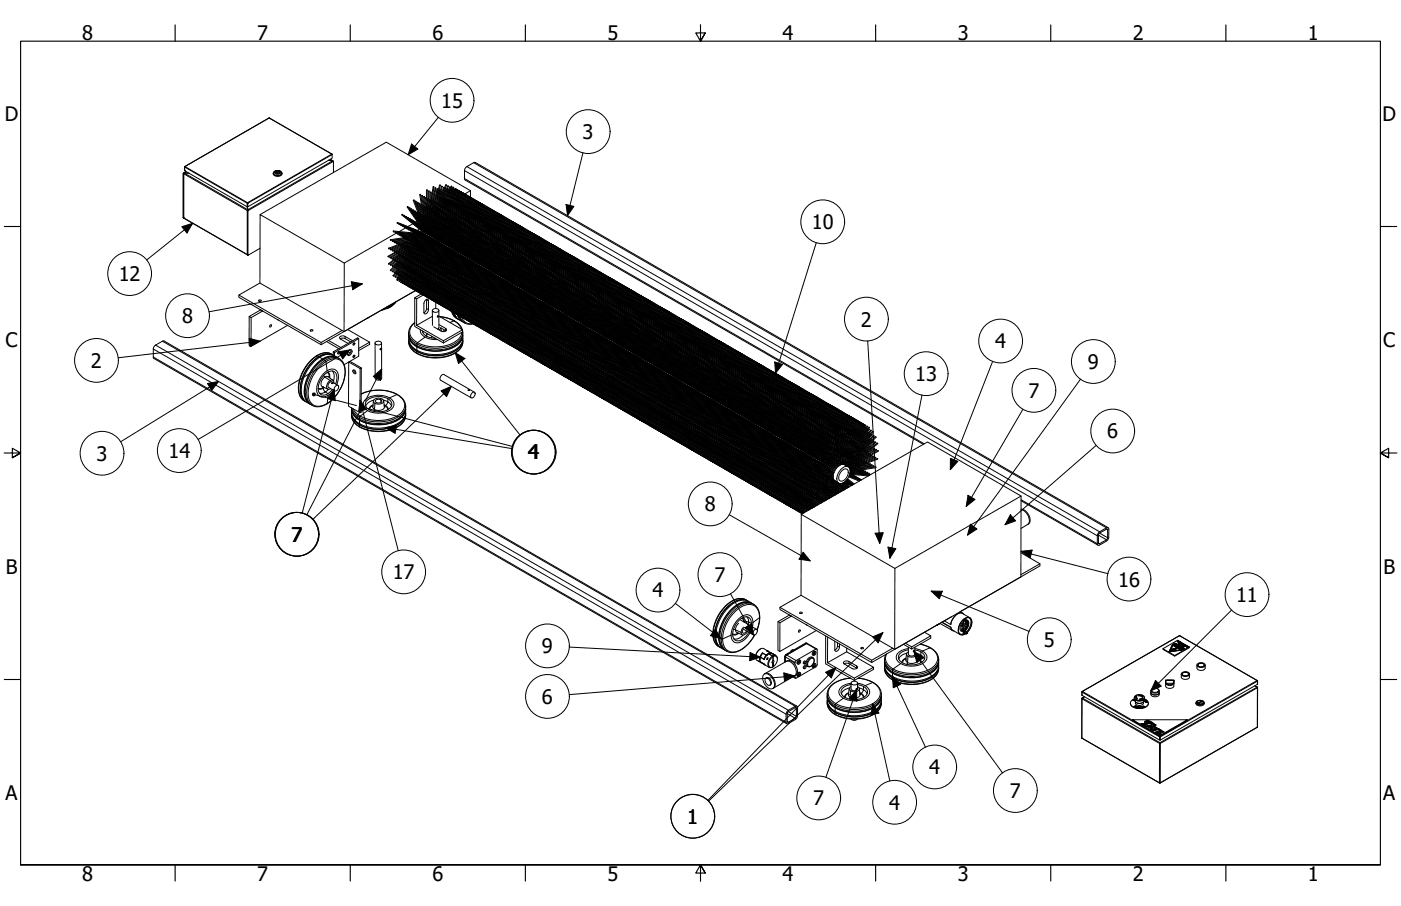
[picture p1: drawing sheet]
<svg xmlns="http://www.w3.org/2000/svg" width="864mm" height="559mm" viewBox="0 0 864 559" stroke-linecap="round" stroke-linejoin="round" font-family="sans-serif">
<defs><g id="words">
<g font-size="12.3">
<text x="51" y="24">8</text>
<text x="159" y="24">7</text>
<text x="267" y="24">6</text>
<text x="374" y="24">5</text>
<text x="482" y="24">4</text>
<text x="590" y="24">3</text>
<text x="698" y="24">2</text>
<text x="806" y="24">1</text>
<text x="272" y="66">15</text>
<text x="3" y="74">D</text>
<text x="852" y="74">D</text>
<text x="359" y="86">3</text>
<text x="500" y="141">10</text>
<text x="73" y="173">12</text>
<text x="112" y="199">8</text>
<text x="531" y="201">2</text>
<text x="3" y="214">C</text>
<text x="613" y="215">4</text>
<text x="853" y="214">C</text>
<text x="56" y="227">2</text>
<text x="671" y="228">9</text>
<text x="564" y="235">13</text>
<text x="634" y="245">7</text>
<text x="682" y="270">6</text>
<text x="59" y="284">3</text>
<text x="104" y="282">14</text>
<text x="325" y="283">4</text>
<text x="434" y="315">8</text>
<text x="180" y="334">7</text>
<text x="4" y="354">B</text>
<text x="853" y="354">B</text>
<text x="242" y="357">17</text>
<text x="440" y="359">7</text>
<text x="689" y="362">16</text>
<text x="402" y="368">4</text>
<text x="762" y="371">11</text>
<text x="643" y="399">5</text>
<text x="334" y="403">9</text>
<text x="334" y="434">6</text>
<text x="573" y="478">4</text>
<text x="3" y="493">A</text>
<text x="501" y="497">7</text>
<text x="622" y="492">7</text>
<text x="853" y="493">A</text>
<text x="548" y="499">4</text>
<text x="424" y="508">1</text>
<text x="51" y="543">8</text>
<text x="159" y="543">7</text>
<text x="267" y="543">6</text>
<text x="374" y="543">5</text>
<text x="482" y="543">4</text>
<text x="590" y="543">3</text>
<text x="698" y="543">2</text>
<text x="806" y="543">1</text>
</g>
</g></defs>
<!-- layer: Visible Narrow (ANSI) -->
<g fill="none" stroke="#000" stroke-width=".62">
<path d="M203 98l2 1-52 30-40-22 2-1M205 95h.1M205 95l-52 30M206 100l-53 30M113 107l39 23v27l-39-23zM113 107h.1M114 103l38 22M114 103l52-30 39 22-52 30zM168 107a3 3 0 0 0 6 0M170 106v-1a1.5 1.5 0 0 1 2 0 1.5 1.5 0 0 1 0 2 1.5 1.5 0 0 1-2 0 1.5 1.5 0 0 1 0-1zM170 106v1M170 105a1.5 1.5 0 0 0-1 2 1.5 1.5 0 0 0 2 1 1.8 1.8 0 0 0 2 0 1.8 1.8 0 0 0 0-2l-1-1"/>
<path d="M170 105a1.1 1.1 0 0 0-1 2 1.1 1.1 0 0 0 2 0 1.2 1.2 0 0 0 2 0 1.2 1.2 0 0 0-1-2M172 106a1.1 1.1 0 0 0-1 0 1.1 1.1 0 0 0-1 1M172 106a1.1 1.1 0 0 1 0 1 1.1 1.1 0 0 1-2 0M173 106l-1 1M286 110l284 164M286 105l390 225M288 103l390 225M292 100l390 226M113 134h.1M153 125h.1M153 157h.1M237 190l-1 1"/>
<path d="M244 187a9 9 0 0 1-7 3M244 186a7 7 0 0 1-5 3M256 199a7 7 0 0 0-3 7 7 7 0 0 0 4 5M263 190l1 1M263 185l1 1M271 195l5 1 4 2M278 191v1M279 192l1 3 2 1M279 184h.1M280 198h.1M280 198a9 9 0 0 1 4 5M280 198l-3 1"/>
<path d="M283 190h.1M283 194h.1M283 195l2 3 2 1M284 195h.1M285 195a6 6 0 0 0 6 5M285 187l-1 1M288 189v1M290 189h.1M291 192h1M292 189h-1M292 189h.1M292 199v1"/>
<path d="M293 199h.1M94 215l391 225M96 213l390 225M100 210l390 226M195 219a24 24 0 0 0-10 25l3 3M204 218a8 8 0 0 0-9 1l1 1M213 208v1M252 205a8 8 0 0 0 5 7v-1M252 211a8 8 0 0 0 5 7v-1M257 214v2M257 213v1M257 216v1"/>
<path d="M261 204v1M262 208l-5 3M263 206v1M264 206l-1 1M266 207v1M274 203l-1 2M275 203v1M285 205a14 14 0 0 1-15 9h-1a23 23 0 0 1-12-3M285 205a11 11 0 0 1-11 9h-1a25 25 0 0 1-16-2v1M285 211a12 12 0 0 1-11 9h-1a26 26 0 0 1-16-2M94 220l391 225M196 240h2l1-1 2 3-2 1h-2"/>
<path d="M196 220l1 1M197 220l2 1M199 222h.1M199 239l-1 1-2-1M199 239h.1M199 232l1 1-1 1a3 3 0 0 0 0 5M200 222a24 24 0 0 0-10 25l3 3M200 239h-1M201 223a7 7 0 0 1 8-1 7 7 0 0 1 4 7 26 26 0 0 1-11 20M201 223a23 23 0 0 0-10 24 7 7 0 0 0 11 2M201 223l1 6M202 230l1 1v2"/>
<path d="M202 229l1 2v2M202 232l-2 1 3 2M205 229a6 6 0 0 1 1 6M209 221a9 9 0 0 0-9 1l1 1M202 249h.1M202 244v5M203 240l-2 2 1 1M217 256a8 8 0 0 0 5 7v-1M217 252a9 9 0 0 0 5 5M218 252l1 2 3 3M222 259v2M222 259h.1"/>
<path d="M223 243a25 25 0 0 1 22 0M227 253l-5 4M230 250l-2 1-1 2M230 250l-2 1v2M230 247a6 6 0 0 0-5 4M231 249v4l-1-2M235 247v1M237 250h1M237 250h.1M237 250a2.2 2.2 0 0 1 2 3M237 251a4 4 0 0 1-6 2v1M239 246v2l-3-1"/>
<path d="M241 250l-2-2-1 2 1 1v2M245 243h.1M245 243a7 7 0 0 1 4 7 7 7 0 0 1-5 7 25 25 0 0 1-22 0M245 243l-5 2M250 256a12 12 0 0 1-11 9 26 26 0 0 1-17-2M250 250a12 12 0 0 1-12 10h-2a25 25 0 0 1-14-3v1M222 261v1M629 314a6 6 0 0 1 4 9M629 308l47 27M677 330l5 3M677 335h1M678 329l5 3"/>
<path d="M682 326l1 1M460 370a12 12 0 0 0-14 5v1a26 26 0 0 0-6 15v1M465 373a12 12 0 0 0-14 5l-1 1a26 26 0 0 0-5 15M439 391h1a8 8 0 0 0 3 8M441 392h.1M441 392l2 1M443 393h1M444 394h1M445 394a8 8 0 0 0 3 8M445 394h.1M451 392l-6 2M452 388h1"/>
<path d="M453 388l1 2M453 388l4 2M455 390l-2 1h-1M455 391l-1 1-2-1M455 384l-1 2-1 2M457 381l1 3M458 381l1 3h3M458 392a6 6 0 0 1-6 2M460 380l2 4M462 384l-1 1M462 384h1M465 392a17 17 0 0 1-15 10 7 7 0 0 1-5-8"/>
<path d="M468 381l-1 7M468 381a7 7 0 0 0-3-8 7 7 0 0 0-9 2 25 25 0 0 0-11 19M468 381l-4 3M468 381h.1M497 397l6 3M516 398l1 1M567 397l6 3M573 400h1M573 400a7 7 0 0 1 5 6 7 7 0 0 1-5 7 25 25 0 0 1-22 0M573 400l-4 2M580 384l-3 2M593 386h.1"/>
<path d="M594 389h.1M594 384h.1M594 388h.1M594 385h.1M595 384h.1M595 388h.1M596 383h.1M596 390h.1M596 386l-1 1M596 390v1M596 384h.1M597 386h.1"/>
<path d="M597 384h.1M727 392h.1M472 415a6 6 0 0 1 5 9M484 405l6 4M484 404l7 3M485 408a6 6 0 0 1 5 9M489 417l1 1M499 407a1.6 1.6 0 0 1 3-1 1.5 1.5 0 0 1 0 3 2.1 2.1 0 0 1-2 2 2.1 2.1 0 0 1-2-1v-2zM501 406a4 4 0 0 0-3 5M523 408v1M524 418a14 14 0 0 0-13 9 8 8 0 0 0 4 7M528 411v1"/>
<path d="M529 418l5 1 4 2M545 407a8 8 0 0 0 5 6h1M545 412a8 8 0 0 0 5 7v-1M547 403a7 7 0 0 0 4 10M550 415v2M550 415h.1M550 417v1M555 409l-4 4M558 406l-2 1v2M558 406l-1 2-1 1M559 403a6 6 0 0 0-5 4M560 405l-1 4-1-2"/>
<path d="M565 406h1M565 407a2.2 2.2 0 0 1 2 2M565 407a4 4 0 0 1-6 2v1M568 402v2l-3-1M570 407l-2-3-2 2 2 3M579 412a12 12 0 0 1-11 9l-5 1a24 24 0 0 1-13-3M579 407a12 12 0 0 1-11 9 27 27 0 0 1-18-3v1M719 420v1M723 420v1M724 420v1M775 420h.1M486 439l5 3"/>
<path d="M490 436l1 1M510 428a8 8 0 0 0 5 7v-1M510 434a8 8 0 0 0 5 6v-1M515 437v2M515 439h.1M515 436h.1M520 431l-5 3M523 428l-2 1v1M523 427l-1 1-1 2M524 424a6 6 0 0 0-5 4M524 426v4l-1-2M530 427l1 1"/>
<path d="M530 428h.1M530 428a2.1 2.1 0 0 1 2 2M530 428a4 4 0 0 1-6 2v1M532 423v2l-2-1M534 428l-2-3-1 3 2 2M538 421h.1M538 421a7 7 0 0 1 5 7 7 7 0 0 1-6 6 25 25 0 0 1-22 0M538 421l-5 2M543 434a12 12 0 0 1-11 9h-1a26 26 0 0 1-16-3v1M543 428a12 12 0 0 1-11 9h-1a26 26 0 0 1-16-2v1M667 427h.1M667 431l48 28v24l-48-28z"/>
<path d="M667 427v2M667 427l48 27M667 431h.1M667 426v1M667 426l60-34 48 28-60 34zM699 430a4 4 0 0 0 6 0M700 432a3 3 0 0 0 5 0M700 429h1a2.6 2.6 0 0 1 4 2l-2 1a2.6 2.6 0 0 1-3-2zM709 426a3 3 0 0 0 6 0M710 425h1a1.6 1.6 0 0 1 2 0 1.6 1.6 0 0 1 1 2h-1a1.9 1.9 0 0 1-2 0 1.9 1.9 0 0 1-1-2zM774 423l1 1-60 34-48-27 2-1M775 424h.1"/>
<path d="M775 420v2M775 420l-60 34M485 440l5 3M485 445h1M667 455h.1M709 446h.1M715 454h.1M715 454v2M715 459l60-35v25l-60 34zM775 449h.1M775 448v1M715 483h.1"/>
<circle cx="596" cy="387" r=".4"/>
<circle cx="715" cy="458" r=".3"/>
</g>
<!-- layer: Visible (ANSI) -->
<g fill="#000">
<circle cx="114" cy="105" r=".3"/>
<circle cx="113" cy="134" r=".3"/>
<circle cx="262" cy="134" r=".3"/>
<circle cx="266" cy="139" r=".3"/>
<circle cx="267" cy="139" r=".3"/>
<circle cx="267" cy="140" r=".3"/>
<circle cx="268" cy="134" r=".3"/>
<circle cx="269" cy="135" r=".3"/>
<circle cx="272" cy="136" r=".3"/>
<circle cx="273" cy="137" r=".3"/>
<circle cx="273" cy="135" r=".3"/>
<circle cx="274" cy="138" r=".3"/>
<circle cx="276" cy="139" r=".3"/>
<circle cx="277" cy="140" r=".3"/>
<circle cx="281" cy="140" r=".3"/>
<circle cx="292" cy="134" r=".3"/>
<circle cx="300" cy="139" r=".3"/>
<circle cx="153" cy="157" r=".3"/>
<circle cx="257" cy="156" r=".3"/>
<circle cx="258" cy="156" r=".3"/>
<circle cx="260" cy="157" r=".3"/>
<circle cx="260" cy="158" r=".3"/>
<circle cx="261" cy="157" r=".3"/>
<circle cx="262" cy="158" r=".3"/>
<circle cx="263" cy="159" r=".3"/>
<circle cx="267" cy="154" r=".3"/>
<circle cx="268" cy="141" r=".3"/>
<circle cx="269" cy="141" r=".3"/>
<circle cx="270" cy="141" r=".3"/>
<circle cx="272" cy="142" r=".3"/>
<circle cx="272" cy="143" r=".3"/>
<circle cx="273" cy="143" r=".3"/>
<circle cx="274" cy="144" r=".3"/>
<circle cx="275" cy="144" r=".3"/>
<circle cx="276" cy="145" r=".3"/>
<circle cx="277" cy="146" r=".3"/>
<circle cx="278" cy="146" r=".3"/>
<circle cx="279" cy="146" r=".3"/>
<circle cx="279" cy="147" r=".3"/>
<circle cx="280" cy="141" r=".3"/>
<circle cx="280" cy="148" r=".3"/>
<circle cx="281" cy="148" r=".3"/>
<circle cx="281" cy="142" r=".3"/>
<circle cx="282" cy="148" r=".3"/>
<circle cx="282" cy="143" r=".3"/>
<circle cx="283" cy="149" r=".3"/>
<circle cx="285" cy="150" r=".3"/>
<circle cx="285" cy="144" r=".3"/>
<circle cx="286" cy="150" r=".3"/>
<circle cx="286" cy="143" r=".3"/>
<circle cx="287" cy="151" r=".3"/>
<circle cx="287" cy="152" r=".3"/>
<circle cx="288" cy="146" r=".3"/>
<circle cx="288" cy="145" r=".3"/>
<circle cx="288" cy="152" r=".3"/>
<circle cx="289" cy="152" r=".3"/>
<circle cx="289" cy="147" r=".3"/>
<circle cx="289" cy="145" r=".3"/>
<circle cx="290" cy="153" r=".3"/>
<circle cx="290" cy="147" r=".3"/>
<circle cx="291" cy="154" r=".3"/>
<circle cx="292" cy="154" r=".3"/>
<circle cx="293" cy="149" r=".3"/>
<circle cx="293" cy="154" r=".3"/>
<circle cx="293" cy="155" r=".3"/>
<circle cx="294" cy="149" r=".3"/>
<circle cx="294" cy="147" r=".3"/>
<circle cx="295" cy="156" r=".3"/>
<circle cx="296" cy="156" r=".3"/>
<circle cx="297" cy="149" r=".3"/>
<circle cx="297" cy="157" r=".3"/>
<circle cx="297" cy="151" r=".3"/>
<circle cx="298" cy="149" r=".3"/>
<circle cx="298" cy="158" r=".3"/>
<circle cx="299" cy="158" r=".3"/>
<circle cx="299" cy="152" r=".3"/>
<circle cx="299" cy="151" r=".3"/>
<circle cx="300" cy="158" r=".3"/>
<circle cx="301" cy="159" r=".3"/>
<circle cx="301" cy="153" r=".3"/>
<circle cx="301" cy="160" r=".3"/>
<circle cx="302" cy="160" r=".3"/>
<circle cx="302" cy="154" r=".3"/>
<circle cx="302" cy="152" r=".3"/>
<circle cx="305" cy="154" r=".3"/>
<circle cx="306" cy="156" r=".3"/>
<circle cx="306" cy="154" r=".3"/>
<circle cx="307" cy="155" r=".3"/>
<circle cx="309" cy="144" r=".3"/>
<circle cx="309" cy="158" r=".3"/>
<circle cx="310" cy="159" r=".3"/>
<circle cx="311" cy="157" r=".3"/>
<circle cx="313" cy="146" r=".3"/>
<circle cx="315" cy="160" r=".3"/>
<circle cx="317" cy="148" r=".3"/>
<circle cx="322" cy="151" r=".3"/>
<circle cx="330" cy="156" r=".3"/>
<circle cx="250" cy="160" r=".3"/>
<circle cx="251" cy="175" r=".3"/>
<circle cx="254" cy="177" r=".3"/>
<circle cx="257" cy="164" r=".3"/>
<circle cx="258" cy="178" r=".3"/>
<circle cx="258" cy="179" r=".3"/>
<circle cx="259" cy="180" r=".3"/>
<circle cx="263" cy="170" r=".3"/>
<circle cx="264" cy="161" r=".3"/>
<circle cx="265" cy="169" r=".3"/>
<circle cx="265" cy="160" r=".3"/>
<circle cx="266" cy="169" r=".3"/>
<circle cx="266" cy="161" r=".3"/>
<circle cx="267" cy="161" r=".3"/>
<circle cx="267" cy="169" r=".3"/>
<circle cx="267" cy="172" r=".3"/>
<circle cx="268" cy="161" r=".3"/>
<circle cx="268" cy="163" r=".3"/>
<circle cx="268" cy="170" r=".3"/>
<circle cx="269" cy="162" r=".3"/>
<circle cx="269" cy="171" r=".3"/>
<circle cx="270" cy="163" r=".3"/>
<circle cx="270" cy="171" r=".3"/>
<circle cx="271" cy="174" r=".3"/>
<circle cx="271" cy="163" r=".3"/>
<circle cx="272" cy="172" r=".3"/>
<circle cx="273" cy="165" r=".3"/>
<circle cx="273" cy="173" r=".3"/>
<circle cx="273" cy="174" r=".3"/>
<circle cx="274" cy="165" r=".3"/>
<circle cx="274" cy="166" r=".3"/>
<circle cx="274" cy="173" r=".3"/>
<circle cx="275" cy="165" r=".3"/>
<circle cx="275" cy="174" r=".3"/>
<circle cx="276" cy="177" r=".3"/>
<circle cx="276" cy="166" r=".3"/>
<circle cx="276" cy="167" r=".3"/>
<circle cx="276" cy="175" r=".3"/>
<circle cx="277" cy="167" r=".3"/>
<circle cx="277" cy="175" r=".3"/>
<circle cx="278" cy="177" r=".3"/>
<circle cx="278" cy="168" r=".3"/>
<circle cx="279" cy="176" r=".3"/>
<circle cx="279" cy="179" r=".3"/>
<circle cx="280" cy="168" r=".3"/>
<circle cx="280" cy="177" r=".3"/>
<circle cx="281" cy="170" r=".3"/>
<circle cx="281" cy="177" r=".3"/>
<circle cx="281" cy="179" r=".3"/>
<circle cx="282" cy="170" r=".3"/>
<circle cx="282" cy="178" r=".3"/>
<circle cx="283" cy="170" r=".3"/>
<circle cx="283" cy="179" r=".3"/>
<circle cx="284" cy="171" r=".3"/>
<circle cx="284" cy="172" r=".3"/>
<circle cx="285" cy="180" r=".3"/>
<circle cx="285" cy="172" r=".3"/>
<circle cx="286" cy="173" r=".3"/>
<circle cx="287" cy="172" r=".3"/>
<circle cx="288" cy="173" r=".3"/>
<circle cx="288" cy="166" r=".3"/>
<circle cx="289" cy="175" r=".3"/>
<circle cx="290" cy="174" r=".3"/>
<circle cx="291" cy="175" r=".3"/>
<circle cx="293" cy="176" r=".3"/>
<circle cx="294" cy="176" r=".3"/>
<circle cx="294" cy="178" r=".3"/>
<circle cx="295" cy="177" r=".3"/>
<circle cx="296" cy="178" r=".3"/>
<circle cx="297" cy="180" r=".3"/>
<circle cx="298" cy="179" r=".3"/>
<circle cx="300" cy="180" r=".3"/>
<circle cx="303" cy="161" r=".3"/>
<circle cx="304" cy="161" r=".3"/>
<circle cx="306" cy="162" r=".3"/>
<circle cx="306" cy="163" r=".3"/>
<circle cx="307" cy="163" r=".3"/>
<circle cx="308" cy="163" r=".3"/>
<circle cx="308" cy="178" r=".3"/>
<circle cx="308" cy="164" r=".3"/>
<circle cx="310" cy="165" r=".3"/>
<circle cx="312" cy="165" r=".3"/>
<circle cx="312" cy="166" r=".3"/>
<circle cx="313" cy="166" r=".3"/>
<circle cx="313" cy="160" r=".3"/>
<circle cx="314" cy="161" r=".3"/>
<circle cx="314" cy="167" r=".3"/>
<circle cx="315" cy="167" r=".3"/>
<circle cx="316" cy="168" r=".3"/>
<circle cx="317" cy="169" r=".3"/>
<circle cx="318" cy="163" r=".3"/>
<circle cx="318" cy="169" r=".3"/>
<circle cx="319" cy="169" r=".3"/>
<circle cx="319" cy="164" r=".3"/>
<circle cx="319" cy="162" r=".3"/>
<circle cx="319" cy="170" r=".3"/>
<circle cx="320" cy="170" r=".3"/>
<circle cx="320" cy="163" r=".3"/>
<circle cx="320" cy="171" r=".3"/>
<circle cx="321" cy="165" r=".3"/>
<circle cx="321" cy="171" r=".3"/>
<circle cx="322" cy="171" r=".3"/>
<circle cx="322" cy="166" r=".3"/>
<circle cx="323" cy="172" r=".3"/>
<circle cx="323" cy="166" r=".3"/>
<circle cx="324" cy="164" r=".3"/>
<circle cx="325" cy="173" r=".3"/>
<circle cx="327" cy="168" r=".3"/>
<circle cx="327" cy="174" r=".3"/>
<circle cx="327" cy="167" r=".3"/>
<circle cx="327" cy="166" r=".3"/>
<circle cx="327" cy="175" r=".3"/>
<circle cx="328" cy="175" r=".3"/>
<circle cx="328" cy="168" r=".3"/>
<circle cx="329" cy="176" r=".3"/>
<circle cx="329" cy="170" r=".3"/>
<circle cx="330" cy="176" r=".3"/>
<circle cx="331" cy="170" r=".3"/>
<circle cx="331" cy="177" r=".3"/>
<circle cx="332" cy="171" r=".3"/>
<circle cx="332" cy="177" r=".3"/>
<circle cx="332" cy="169" r=".3"/>
<circle cx="333" cy="178" r=".3"/>
<circle cx="334" cy="178" r=".3"/>
<circle cx="334" cy="172" r=".3"/>
<circle cx="335" cy="179" r=".3"/>
<circle cx="335" cy="173" r=".3"/>
<circle cx="336" cy="180" r=".3"/>
<circle cx="337" cy="172" r=".3"/>
<circle cx="338" cy="174" r=".3"/>
<circle cx="338" cy="161" r=".3"/>
<circle cx="339" cy="175" r=".3"/>
<circle cx="340" cy="176" r=".3"/>
<circle cx="340" cy="174" r=".3"/>
<circle cx="342" cy="177" r=".3"/>
<circle cx="343" cy="163" r=".3"/>
<circle cx="343" cy="178" r=".3"/>
<circle cx="346" cy="179" r=".3"/>
<circle cx="348" cy="179" r=".3"/>
<circle cx="350" cy="180" r=".3"/>
<circle cx="351" cy="168" r=".3"/>
<circle cx="359" cy="173" r=".3"/>
<circle cx="367" cy="178" r=".3"/>
<circle cx="262" cy="181" r=".3"/>
<circle cx="263" cy="182" r=".3"/>
<circle cx="267" cy="185" r=".3"/>
<circle cx="271" cy="187" r=".3"/>
<circle cx="276" cy="189" r=".3"/>
<circle cx="279" cy="191" r=".3"/>
<circle cx="282" cy="193" r=".3"/>
<circle cx="283" cy="193" r=".3"/>
<circle cx="284" cy="182" r=".3"/>
<circle cx="284" cy="194" r=".3"/>
<circle cx="286" cy="180" r=".3"/>
<circle cx="286" cy="181" r=".3"/>
<circle cx="287" cy="181" r=".3"/>
<circle cx="287" cy="184" r=".3"/>
<circle cx="288" cy="182" r=".3"/>
<circle cx="289" cy="182" r=".3"/>
<circle cx="290" cy="183" r=".3"/>
<circle cx="291" cy="198" r=".3"/>
<circle cx="292" cy="184" r=".3"/>
<circle cx="292" cy="199" r=".3"/>
<circle cx="292" cy="187" r=".3"/>
<circle cx="293" cy="184" r=".3"/>
<circle cx="294" cy="185" r=".3"/>
<circle cx="294" cy="186" r=".3"/>
<circle cx="295" cy="186" r=".3"/>
<circle cx="296" cy="189" r=".3"/>
<circle cx="296" cy="186" r=".3"/>
<circle cx="297" cy="187" r=".3"/>
<circle cx="298" cy="190" r=".3"/>
<circle cx="299" cy="188" r=".3"/>
<circle cx="300" cy="188" r=".3"/>
<circle cx="300" cy="191" r=".3"/>
<circle cx="301" cy="180" r=".3"/>
<circle cx="301" cy="189" r=".3"/>
<circle cx="302" cy="181" r=".3"/>
<circle cx="302" cy="182" r=".3"/>
<circle cx="302" cy="190" r=".3"/>
<circle cx="303" cy="191" r=".3"/>
<circle cx="303" cy="182" r=".3"/>
<circle cx="303" cy="190" r=".3"/>
<circle cx="304" cy="193" r=".3"/>
<circle cx="304" cy="182" r=".3"/>
<circle cx="305" cy="191" r=".3"/>
<circle cx="306" cy="184" r=".3"/>
<circle cx="306" cy="192" r=".3"/>
<circle cx="307" cy="184" r=".3"/>
<circle cx="307" cy="192" r=".3"/>
<circle cx="307" cy="194" r=".3"/>
<circle cx="308" cy="185" r=".3"/>
<circle cx="308" cy="193" r=".3"/>
<circle cx="309" cy="196" r=".3"/>
<circle cx="309" cy="185" r=".3"/>
<circle cx="309" cy="194" r=".3"/>
<circle cx="310" cy="186" r=".3"/>
<circle cx="310" cy="187" r=".3"/>
<circle cx="310" cy="195" r=".3"/>
<circle cx="311" cy="196" r=".3"/>
<circle cx="311" cy="187" r=".3"/>
<circle cx="312" cy="195" r=".3"/>
<circle cx="312" cy="198" r=".3"/>
<circle cx="313" cy="187" r=".3"/>
<circle cx="313" cy="196" r=".3"/>
<circle cx="314" cy="189" r=".3"/>
<circle cx="314" cy="197" r=".3"/>
<circle cx="315" cy="190" r=".3"/>
<circle cx="315" cy="197" r=".3"/>
<circle cx="316" cy="198" r=".3"/>
<circle cx="316" cy="189" r=".3"/>
<circle cx="317" cy="182" r=".3"/>
<circle cx="317" cy="190" r=".3"/>
<circle cx="318" cy="199" r=".3"/>
<circle cx="318" cy="191" r=".3"/>
<circle cx="319" cy="192" r=".3"/>
<circle cx="319" cy="199" r=".3"/>
<circle cx="320" cy="191" r=".3"/>
<circle cx="320" cy="200" r=".3"/>
<circle cx="321" cy="192" r=".3"/>
<circle cx="323" cy="193" r=".3"/>
<circle cx="323" cy="195" r=".3"/>
<circle cx="324" cy="194" r=".3"/>
<circle cx="325" cy="187" r=".3"/>
<circle cx="326" cy="195" r=".3"/>
<circle cx="327" cy="195" r=".3"/>
<circle cx="327" cy="197" r=".3"/>
<circle cx="328" cy="196" r=".3"/>
<circle cx="329" cy="197" r=".3"/>
<circle cx="331" cy="198" r=".3"/>
<circle cx="332" cy="199" r=".3"/>
<circle cx="333" cy="199" r=".3"/>
<circle cx="333" cy="192" r=".3"/>
<circle cx="334" cy="200" r=".3"/>
<circle cx="338" cy="180" r=".3"/>
<circle cx="338" cy="195" r=".3"/>
<circle cx="338" cy="181" r=".3"/>
<circle cx="339" cy="182" r=".3"/>
<circle cx="340" cy="182" r=".3"/>
<circle cx="341" cy="182" r=".3"/>
<circle cx="341" cy="197" r=".3"/>
<circle cx="342" cy="183" r=".3"/>
<circle cx="343" cy="184" r=".3"/>
<circle cx="344" cy="184" r=".3"/>
<circle cx="345" cy="184" r=".3"/>
<circle cx="346" cy="185" r=".3"/>
<circle cx="346" cy="199" r=".3"/>
<circle cx="346" cy="186" r=".3"/>
<circle cx="347" cy="186" r=".3"/>
<circle cx="348" cy="181" r=".3"/>
<circle cx="348" cy="186" r=".3"/>
<circle cx="349" cy="187" r=".3"/>
<circle cx="350" cy="188" r=".3"/>
<circle cx="351" cy="188" r=".3"/>
<circle cx="351" cy="182" r=".3"/>
<circle cx="352" cy="188" r=".3"/>
<circle cx="352" cy="183" r=".3"/>
<circle cx="352" cy="189" r=".3"/>
<circle cx="353" cy="189" r=".3"/>
<circle cx="354" cy="184" r=".3"/>
<circle cx="354" cy="190" r=".3"/>
<circle cx="356" cy="185" r=".3"/>
<circle cx="356" cy="191" r=".3"/>
<circle cx="357" cy="183" r=".3"/>
<circle cx="357" cy="192" r=".3"/>
<circle cx="358" cy="192" r=".3"/>
<circle cx="358" cy="185" r=".3"/>
<circle cx="359" cy="193" r=".3"/>
<circle cx="359" cy="187" r=".3"/>
<circle cx="360" cy="187" r=".3"/>
<circle cx="360" cy="186" r=".3"/>
<circle cx="360" cy="194" r=".3"/>
<circle cx="361" cy="194" r=".3"/>
<circle cx="361" cy="186" r=".3"/>
<circle cx="362" cy="195" r=".3"/>
<circle cx="363" cy="195" r=".3"/>
<circle cx="363" cy="189" r=".3"/>
<circle cx="365" cy="196" r=".3"/>
<circle cx="365" cy="190" r=".3"/>
<circle cx="365" cy="197" r=".3"/>
<circle cx="366" cy="197" r=".3"/>
<circle cx="366" cy="189" r=".3"/>
<circle cx="367" cy="192" r=".3"/>
<circle cx="367" cy="197" r=".3"/>
<circle cx="367" cy="198" r=".3"/>
<circle cx="368" cy="191" r=".3"/>
<circle cx="369" cy="199" r=".3"/>
<circle cx="370" cy="191" r=".3"/>
<circle cx="370" cy="199" r=".3"/>
<circle cx="371" cy="199" r=".3"/>
<circle cx="371" cy="200" r=".3"/>
<circle cx="372" cy="194" r=".3"/>
<circle cx="373" cy="195" r=".3"/>
<circle cx="375" cy="196" r=".3"/>
<circle cx="377" cy="195" r=".3"/>
<circle cx="377" cy="196" r=".3"/>
<circle cx="377" cy="188" r=".3"/>
<circle cx="378" cy="196" r=".3"/>
<circle cx="379" cy="197" r=".3"/>
<circle cx="380" cy="199" r=".3"/>
<circle cx="381" cy="200" r=".3"/>
<circle cx="385" cy="200" r=".3"/>
<circle cx="404" cy="199" r=".3"/>
<circle cx="299" cy="203" r=".3"/>
<circle cx="300" cy="204" r=".3"/>
<circle cx="309" cy="208" r=".3"/>
<circle cx="312" cy="210" r=".3"/>
<circle cx="313" cy="211" r=".3"/>
<circle cx="317" cy="201" r=".3"/>
<circle cx="320" cy="215" r=".3"/>
<circle cx="320" cy="203" r=".3"/>
<circle cx="321" cy="201" r=".3"/>
<circle cx="322" cy="216" r=".3"/>
<circle cx="322" cy="201" r=".3"/>
<circle cx="323" cy="202" r=".3"/>
<circle cx="324" cy="203" r=".3"/>
<circle cx="325" cy="203" r=".3"/>
<circle cx="325" cy="206" r=".3"/>
<circle cx="326" cy="203" r=".3"/>
<circle cx="327" cy="204" r=".3"/>
<circle cx="328" cy="205" r=".3"/>
<circle cx="329" cy="220" r=".3"/>
<circle cx="329" cy="208" r=".3"/>
<circle cx="329" cy="205" r=".3"/>
<circle cx="330" cy="206" r=".3"/>
<circle cx="332" cy="207" r=".3"/>
<circle cx="332" cy="208" r=".3"/>
<circle cx="333" cy="207" r=".3"/>
<circle cx="333" cy="210" r=".3"/>
<circle cx="334" cy="208" r=".3"/>
<circle cx="335" cy="200" r=".3"/>
<circle cx="335" cy="209" r=".3"/>
<circle cx="335" cy="201" r=".3"/>
<circle cx="336" cy="201" r=".3"/>
<circle cx="336" cy="209" r=".3"/>
<circle cx="337" cy="212" r=".3"/>
<circle cx="337" cy="202" r=".3"/>
<circle cx="338" cy="210" r=".3"/>
<circle cx="339" cy="211" r=".3"/>
<circle cx="339" cy="212" r=".3"/>
<circle cx="340" cy="203" r=".3"/>
<circle cx="340" cy="204" r=".3"/>
<circle cx="340" cy="212" r=".3"/>
<circle cx="341" cy="204" r=".3"/>
<circle cx="341" cy="212" r=".3"/>
<circle cx="342" cy="215" r=".3"/>
<circle cx="342" cy="204" r=".3"/>
<circle cx="342" cy="213" r=".3"/>
<circle cx="343" cy="205" r=".3"/>
<circle cx="343" cy="214" r=".3"/>
<circle cx="344" cy="206" r=".3"/>
<circle cx="345" cy="214" r=".3"/>
<circle cx="345" cy="217" r=".3"/>
<circle cx="346" cy="206" r=".3"/>
<circle cx="346" cy="215" r=".3"/>
<circle cx="347" cy="208" r=".3"/>
<circle cx="347" cy="216" r=".3"/>
<circle cx="347" cy="217" r=".3"/>
<circle cx="348" cy="208" r=".3"/>
<circle cx="348" cy="209" r=".3"/>
<circle cx="348" cy="216" r=".3"/>
<circle cx="349" cy="208" r=".3"/>
<circle cx="349" cy="217" r=".3"/>
<circle cx="350" cy="201" r=".3"/>
<circle cx="350" cy="220" r=".3"/>
<circle cx="350" cy="209" r=".3"/>
<circle cx="351" cy="218" r=".3"/>
<circle cx="351" cy="210" r=".3"/>
<circle cx="352" cy="218" r=".3"/>
<circle cx="353" cy="210" r=".3"/>
<circle cx="353" cy="219" r=".3"/>
<circle cx="354" cy="211" r=".3"/>
<circle cx="354" cy="220" r=".3"/>
<circle cx="354" cy="204" r=".3"/>
<circle cx="355" cy="212" r=".3"/>
<circle cx="355" cy="213" r=".3"/>
<circle cx="356" cy="212" r=".3"/>
<circle cx="356" cy="214" r=".3"/>
<circle cx="357" cy="213" r=".3"/>
<circle cx="358" cy="206" r=".3"/>
<circle cx="359" cy="214" r=".3"/>
<circle cx="360" cy="214" r=".3"/>
<circle cx="361" cy="215" r=".3"/>
<circle cx="362" cy="216" r=".3"/>
<circle cx="363" cy="209" r=".3"/>
<circle cx="363" cy="217" r=".3"/>
<circle cx="363" cy="218" r=".3"/>
<circle cx="364" cy="217" r=".3"/>
<circle cx="365" cy="218" r=".3"/>
<circle cx="367" cy="219" r=".3"/>
<circle cx="368" cy="219" r=".3"/>
<circle cx="369" cy="220" r=".3"/>
<circle cx="371" cy="214" r=".3"/>
<circle cx="372" cy="200" r=".3"/>
<circle cx="373" cy="201" r=".3"/>
<circle cx="374" cy="201" r=".3"/>
<circle cx="375" cy="202" r=".3"/>
<circle cx="376" cy="203" r=".3"/>
<circle cx="378" cy="203" r=".3"/>
<circle cx="378" cy="204" r=".3"/>
<circle cx="379" cy="204" r=".3"/>
<circle cx="379" cy="219" r=".3"/>
<circle cx="379" cy="205" r=".3"/>
<circle cx="380" cy="205" r=".3"/>
<circle cx="381" cy="205" r=".3"/>
<circle cx="382" cy="206" r=".3"/>
<circle cx="384" cy="201" r=".3"/>
<circle cx="384" cy="207" r=".3"/>
<circle cx="385" cy="202" r=".3"/>
<circle cx="385" cy="208" r=".3"/>
<circle cx="386" cy="208" r=".3"/>
<circle cx="386" cy="202" r=".3"/>
<circle cx="386" cy="209" r=".3"/>
<circle cx="387" cy="209" r=".3"/>
<circle cx="387" cy="202" r=".3"/>
<circle cx="388" cy="204" r=".3"/>
<circle cx="388" cy="210" r=".3"/>
<circle cx="389" cy="210" r=".3"/>
<circle cx="389" cy="204" r=".3"/>
<circle cx="390" cy="203" r=".3"/>
<circle cx="390" cy="211" r=".3"/>
<circle cx="391" cy="211" r=".3"/>
<circle cx="391" cy="212" r=".3"/>
<circle cx="392" cy="206" r=".3"/>
<circle cx="392" cy="212" r=".3"/>
<circle cx="393" cy="207" r=".3"/>
<circle cx="393" cy="212" r=".3"/>
<circle cx="393" cy="204" r=".3"/>
<circle cx="394" cy="207" r=".3"/>
<circle cx="394" cy="213" r=".3"/>
<circle cx="395" cy="214" r=".3"/>
<circle cx="396" cy="209" r=".3"/>
<circle cx="396" cy="214" r=".3"/>
<circle cx="397" cy="215" r=".3"/>
<circle cx="398" cy="215" r=".3"/>
<circle cx="398" cy="208" r=".3"/>
<circle cx="399" cy="216" r=".3"/>
<circle cx="400" cy="211" r=".3"/>
<circle cx="400" cy="217" r=".3"/>
<circle cx="401" cy="217" r=".3"/>
<circle cx="401" cy="211" r=".3"/>
<circle cx="401" cy="209" r=".3"/>
<circle cx="402" cy="218" r=".3"/>
<circle cx="402" cy="212" r=".3"/>
<circle cx="403" cy="218" r=".3"/>
<circle cx="404" cy="218" r=".3"/>
<circle cx="405" cy="213" r=".3"/>
<circle cx="405" cy="219" r=".3"/>
<circle cx="405" cy="220" r=".3"/>
<circle cx="406" cy="214" r=".3"/>
<circle cx="406" cy="212" r=".3"/>
<circle cx="409" cy="216" r=".3"/>
<circle cx="410" cy="214" r=".3"/>
<circle cx="411" cy="217" r=".3"/>
<circle cx="411" cy="215" r=".3"/>
<circle cx="412" cy="203" r=".3"/>
<circle cx="413" cy="218" r=".3"/>
<circle cx="414" cy="219" r=".3"/>
<circle cx="414" cy="217" r=".3"/>
<circle cx="418" cy="219" r=".3"/>
<circle cx="420" cy="208" r=".3"/>
<circle cx="425" cy="211" r=".3"/>
<circle cx="429" cy="213" r=".3"/>
<circle cx="433" cy="216" r=".3"/>
<circle cx="199" cy="239" r=".3"/>
<circle cx="202" cy="232" r=".3"/>
<circle cx="330" cy="221" r=".3"/>
<circle cx="333" cy="223" r=".3"/>
<circle cx="337" cy="225" r=".3"/>
<circle cx="342" cy="227" r=".3"/>
<circle cx="345" cy="229" r=".3"/>
<circle cx="350" cy="232" r=".3"/>
<circle cx="353" cy="222" r=".3"/>
<circle cx="353" cy="234" r=".3"/>
<circle cx="355" cy="235" r=".3"/>
<circle cx="355" cy="220" r=".3"/>
<circle cx="356" cy="221" r=".3"/>
<circle cx="358" cy="222" r=".3"/>
<circle cx="358" cy="237" r=".3"/>
<circle cx="358" cy="225" r=".3"/>
<circle cx="359" cy="222" r=".3"/>
<circle cx="360" cy="223" r=".3"/>
<circle cx="361" cy="224" r=".3"/>
<circle cx="362" cy="225" r=".3"/>
<circle cx="362" cy="239" r=".3"/>
<circle cx="362" cy="227" r=".3"/>
<circle cx="362" cy="224" r=".3"/>
<circle cx="363" cy="240" r=".3"/>
<circle cx="363" cy="225" r=".3"/>
<circle cx="365" cy="226" r=".3"/>
<circle cx="366" cy="226" r=".3"/>
<circle cx="366" cy="229" r=".3"/>
<circle cx="367" cy="227" r=".3"/>
<circle cx="368" cy="228" r=".3"/>
<circle cx="369" cy="229" r=".3"/>
<circle cx="370" cy="232" r=".3"/>
<circle cx="370" cy="221" r=".3"/>
<circle cx="371" cy="229" r=".3"/>
<circle cx="371" cy="221" r=".3"/>
<circle cx="372" cy="222" r=".3"/>
<circle cx="372" cy="230" r=".3"/>
<circle cx="373" cy="222" r=".3"/>
<circle cx="373" cy="231" r=".3"/>
<circle cx="374" cy="223" r=".3"/>
<circle cx="374" cy="231" r=".3"/>
<circle cx="375" cy="234" r=".3"/>
<circle cx="375" cy="223" r=".3"/>
<circle cx="375" cy="232" r=".3"/>
<circle cx="376" cy="224" r=".3"/>
<circle cx="376" cy="225" r=".3"/>
<circle cx="376" cy="233" r=".3"/>
<circle cx="377" cy="234" r=".3"/>
<circle cx="377" cy="225" r=".3"/>
<circle cx="378" cy="233" r=".3"/>
<circle cx="378" cy="236" r=".3"/>
<circle cx="379" cy="225" r=".3"/>
<circle cx="379" cy="234" r=".3"/>
<circle cx="379" cy="237" r=".3"/>
<circle cx="380" cy="226" r=".3"/>
<circle cx="380" cy="227" r=".3"/>
<circle cx="380" cy="235" r=".3"/>
<circle cx="381" cy="227" r=".3"/>
<circle cx="381" cy="235" r=".3"/>
<circle cx="382" cy="227" r=".3"/>
<circle cx="382" cy="236" r=".3"/>
<circle cx="383" cy="239" r=".3"/>
<circle cx="383" cy="228" r=".3"/>
<circle cx="383" cy="237" r=".3"/>
<circle cx="384" cy="229" r=".3"/>
<circle cx="385" cy="230" r=".3"/>
<circle cx="385" cy="237" r=".3"/>
<circle cx="385" cy="238" r=".3"/>
<circle cx="386" cy="229" r=".3"/>
<circle cx="386" cy="238" r=".3"/>
<circle cx="387" cy="230" r=".3"/>
<circle cx="387" cy="239" r=".3"/>
<circle cx="388" cy="231" r=".3"/>
<circle cx="388" cy="232" r=".3"/>
<circle cx="388" cy="239" r=".3"/>
<circle cx="389" cy="231" r=".3"/>
<circle cx="390" cy="232" r=".3"/>
<circle cx="392" cy="233" r=".3"/>
<circle cx="393" cy="233" r=".3"/>
<circle cx="393" cy="235" r=".3"/>
<circle cx="394" cy="234" r=".3"/>
<circle cx="395" cy="235" r=".3"/>
<circle cx="396" cy="236" r=".3"/>
<circle cx="396" cy="237" r=".3"/>
<circle cx="397" cy="236" r=".3"/>
<circle cx="398" cy="237" r=".3"/>
<circle cx="399" cy="237" r=".3"/>
<circle cx="400" cy="238" r=".3"/>
<circle cx="401" cy="238" r=".3"/>
<circle cx="401" cy="239" r=".3"/>
<circle cx="402" cy="239" r=".3"/>
<circle cx="403" cy="240" r=".3"/>
<circle cx="407" cy="220" r=".3"/>
<circle cx="407" cy="221" r=".3"/>
<circle cx="409" cy="222" r=".3"/>
<circle cx="410" cy="222" r=".3"/>
<circle cx="411" cy="222" r=".3"/>
<circle cx="411" cy="223" r=".3"/>
<circle cx="412" cy="223" r=".3"/>
<circle cx="413" cy="224" r=".3"/>
<circle cx="415" cy="225" r=".3"/>
<circle cx="416" cy="226" r=".3"/>
<circle cx="418" cy="221" r=".3"/>
<circle cx="418" cy="227" r=".3"/>
<circle cx="419" cy="227" r=".3"/>
<circle cx="419" cy="220" r=".3"/>
<circle cx="419" cy="228" r=".3"/>
<circle cx="420" cy="228" r=".3"/>
<circle cx="420" cy="229" r=".3"/>
<circle cx="421" cy="223" r=".3"/>
<circle cx="422" cy="229" r=".3"/>
<circle cx="422" cy="224" r=".3"/>
<circle cx="423" cy="221" r=".3"/>
<circle cx="424" cy="230" r=".3"/>
<circle cx="424" cy="231" r=".3"/>
<circle cx="425" cy="231" r=".3"/>
<circle cx="425" cy="225" r=".3"/>
<circle cx="426" cy="226" r=".3"/>
<circle cx="426" cy="231" r=".3"/>
<circle cx="426" cy="232" r=".3"/>
<circle cx="427" cy="232" r=".3"/>
<circle cx="427" cy="224" r=".3"/>
<circle cx="427" cy="225" r=".3"/>
<circle cx="428" cy="233" r=".3"/>
<circle cx="429" cy="233" r=".3"/>
<circle cx="430" cy="228" r=".3"/>
<circle cx="430" cy="234" r=".3"/>
<circle cx="431" cy="228" r=".3"/>
<circle cx="431" cy="226" r=".3"/>
<circle cx="431" cy="235" r=".3"/>
<circle cx="432" cy="235" r=".3"/>
<circle cx="433" cy="230" r=".3"/>
<circle cx="433" cy="235" r=".3"/>
<circle cx="434" cy="230" r=".3"/>
<circle cx="434" cy="236" r=".3"/>
<circle cx="435" cy="237" r=".3"/>
<circle cx="435" cy="231" r=".3"/>
<circle cx="435" cy="229" r=".3"/>
<circle cx="437" cy="237" r=".3"/>
<circle cx="437" cy="238" r=".3"/>
<circle cx="439" cy="239" r=".3"/>
<circle cx="439" cy="233" r=".3"/>
<circle cx="439" cy="231" r=".3"/>
<circle cx="440" cy="239" r=".3"/>
<circle cx="440" cy="240" r=".3"/>
<circle cx="440" cy="232" r=".3"/>
<circle cx="441" cy="234" r=".3"/>
<circle cx="442" cy="220" r=".3"/>
<circle cx="442" cy="235" r=".3"/>
<circle cx="444" cy="236" r=".3"/>
<circle cx="444" cy="234" r=".3"/>
<circle cx="446" cy="237" r=".3"/>
<circle cx="447" cy="238" r=".3"/>
<circle cx="449" cy="237" r=".3"/>
<circle cx="450" cy="239" r=".3"/>
<circle cx="450" cy="225" r=".3"/>
<circle cx="451" cy="240" r=".3"/>
<circle cx="451" cy="238" r=".3"/>
<circle cx="452" cy="238" r=".3"/>
<circle cx="455" cy="228" r=".3"/>
<circle cx="463" cy="233" r=".3"/>
<circle cx="471" cy="237" r=".3"/>
<circle cx="237" cy="251" r=".3"/>
<circle cx="366" cy="242" r=".3"/>
<circle cx="370" cy="244" r=".3"/>
<circle cx="371" cy="244" r=".3"/>
<circle cx="375" cy="247" r=".3"/>
<circle cx="379" cy="249" r=".3"/>
<circle cx="383" cy="251" r=".3"/>
<circle cx="386" cy="241" r=".3"/>
<circle cx="388" cy="254" r=".3"/>
<circle cx="388" cy="242" r=".3"/>
<circle cx="389" cy="240" r=".3"/>
<circle cx="390" cy="241" r=".3"/>
<circle cx="391" cy="241" r=".3"/>
<circle cx="391" cy="256" r=".3"/>
<circle cx="391" cy="244" r=".3"/>
<circle cx="392" cy="241" r=".3"/>
<circle cx="393" cy="242" r=".3"/>
<circle cx="393" cy="243" r=".3"/>
<circle cx="394" cy="243" r=".3"/>
<circle cx="395" cy="258" r=".3"/>
<circle cx="395" cy="246" r=".3"/>
<circle cx="395" cy="243" r=".3"/>
<circle cx="396" cy="259" r=".3"/>
<circle cx="396" cy="247" r=".3"/>
<circle cx="396" cy="244" r=".3"/>
<circle cx="398" cy="245" r=".3"/>
<circle cx="398" cy="246" r=".3"/>
<circle cx="399" cy="245" r=".3"/>
<circle cx="399" cy="249" r=".3"/>
<circle cx="400" cy="246" r=".3"/>
<circle cx="401" cy="247" r=".3"/>
<circle cx="402" cy="248" r=".3"/>
<circle cx="403" cy="251" r=".3"/>
<circle cx="404" cy="248" r=".3"/>
<circle cx="404" cy="251" r=".3"/>
<circle cx="404" cy="240" r=".3"/>
<circle cx="405" cy="249" r=".3"/>
<circle cx="406" cy="241" r=".3"/>
<circle cx="406" cy="242" r=".3"/>
<circle cx="406" cy="250" r=".3"/>
<circle cx="406" cy="251" r=".3"/>
<circle cx="407" cy="242" r=".3"/>
<circle cx="407" cy="250" r=".3"/>
<circle cx="408" cy="253" r=".3"/>
<circle cx="408" cy="242" r=".3"/>
<circle cx="408" cy="251" r=".3"/>
<circle cx="409" cy="243" r=".3"/>
<circle cx="409" cy="244" r=".3"/>
<circle cx="409" cy="252" r=".3"/>
<circle cx="410" cy="244" r=".3"/>
<circle cx="411" cy="252" r=".3"/>
<circle cx="411" cy="255" r=".3"/>
<circle cx="412" cy="244" r=".3"/>
<circle cx="412" cy="253" r=".3"/>
<circle cx="412" cy="256" r=".3"/>
<circle cx="413" cy="245" r=".3"/>
<circle cx="413" cy="254" r=".3"/>
<circle cx="414" cy="246" r=".3"/>
<circle cx="414" cy="247" r=".3"/>
<circle cx="414" cy="254" r=".3"/>
<circle cx="415" cy="255" r=".3"/>
<circle cx="415" cy="246" r=".3"/>
<circle cx="416" cy="258" r=".3"/>
<circle cx="416" cy="247" r=".3"/>
<circle cx="416" cy="256" r=".3"/>
<circle cx="417" cy="248" r=".3"/>
<circle cx="418" cy="249" r=".3"/>
<circle cx="418" cy="256" r=".3"/>
<circle cx="419" cy="248" r=".3"/>
<circle cx="419" cy="257" r=".3"/>
<circle cx="419" cy="258" r=".3"/>
<circle cx="420" cy="249" r=".3"/>
<circle cx="420" cy="258" r=".3"/>
<circle cx="420" cy="242" r=".3"/>
<circle cx="421" cy="250" r=".3"/>
<circle cx="421" cy="258" r=".3"/>
<circle cx="422" cy="251" r=".3"/>
<circle cx="422" cy="252" r=".3"/>
<circle cx="422" cy="259" r=".3"/>
<circle cx="423" cy="251" r=".3"/>
<circle cx="423" cy="260" r=".3"/>
<circle cx="424" cy="260" r=".3"/>
<circle cx="424" cy="252" r=".3"/>
<circle cx="426" cy="253" r=".3"/>
<circle cx="426" cy="254" r=".3"/>
<circle cx="427" cy="254" r=".3"/>
<circle cx="428" cy="254" r=".3"/>
<circle cx="429" cy="247" r=".3"/>
<circle cx="429" cy="255" r=".3"/>
<circle cx="430" cy="255" r=".3"/>
<circle cx="431" cy="256" r=".3"/>
<circle cx="432" cy="256" r=".3"/>
<circle cx="433" cy="257" r=".3"/>
<circle cx="434" cy="257" r=".3"/>
<circle cx="435" cy="258" r=".3"/>
<circle cx="435" cy="259" r=".3"/>
<circle cx="436" cy="259" r=".3"/>
<circle cx="437" cy="252" r=".3"/>
<circle cx="438" cy="259" r=".3"/>
<circle cx="441" cy="240" r=".3"/>
<circle cx="442" cy="241" r=".3"/>
<circle cx="443" cy="241" r=".3"/>
<circle cx="444" cy="241" r=".3"/>
<circle cx="445" cy="242" r=".3"/>
<circle cx="445" cy="257" r=".3"/>
<circle cx="445" cy="243" r=".3"/>
<circle cx="446" cy="243" r=".3"/>
<circle cx="447" cy="244" r=".3"/>
<circle cx="448" cy="244" r=".3"/>
<circle cx="450" cy="245" r=".3"/>
<circle cx="450" cy="246" r=".3"/>
<circle cx="451" cy="246" r=".3"/>
<circle cx="452" cy="241" r=".3"/>
<circle cx="452" cy="246" r=".3"/>
<circle cx="452" cy="247" r=".3"/>
<circle cx="453" cy="247" r=".3"/>
<circle cx="453" cy="248" r=".3"/>
<circle cx="454" cy="242" r=".3"/>
<circle cx="454" cy="248" r=".3"/>
<circle cx="455" cy="248" r=".3"/>
<circle cx="455" cy="243" r=".3"/>
<circle cx="456" cy="249" r=".3"/>
<circle cx="457" cy="249" r=".3"/>
<circle cx="458" cy="250" r=".3"/>
<circle cx="458" cy="244" r=".3"/>
<circle cx="459" cy="251" r=".3"/>
<circle cx="460" cy="245" r=".3"/>
<circle cx="460" cy="251" r=".3"/>
<circle cx="460" cy="243" r=".3"/>
<circle cx="461" cy="252" r=".3"/>
<circle cx="462" cy="245" r=".3"/>
<circle cx="462" cy="252" r=".3"/>
<circle cx="462" cy="247" r=".3"/>
<circle cx="463" cy="253" r=".3"/>
<circle cx="464" cy="253" r=".3"/>
<circle cx="464" cy="247" r=".3"/>
<circle cx="464" cy="254" r=".3"/>
<circle cx="465" cy="254" r=".3"/>
<circle cx="466" cy="249" r=".3"/>
<circle cx="466" cy="254" r=".3"/>
<circle cx="466" cy="255" r=".3"/>
<circle cx="467" cy="247" r=".3"/>
<circle cx="468" cy="250" r=".3"/>
<circle cx="468" cy="256" r=".3"/>
<circle cx="469" cy="248" r=".3"/>
<circle cx="469" cy="256" r=".3"/>
<circle cx="470" cy="257" r=".3"/>
<circle cx="470" cy="249" r=".3"/>
<circle cx="471" cy="251" r=".3"/>
<circle cx="471" cy="257" r=".3"/>
<circle cx="471" cy="258" r=".3"/>
<circle cx="472" cy="252" r=".3"/>
<circle cx="472" cy="258" r=".3"/>
<circle cx="472" cy="251" r=".3"/>
<circle cx="472" cy="259" r=".3"/>
<circle cx="473" cy="259" r=".3"/>
<circle cx="474" cy="259" r=".3"/>
<circle cx="474" cy="253" r=".3"/>
<circle cx="475" cy="260" r=".3"/>
<circle cx="475" cy="254" r=".3"/>
<circle cx="476" cy="252" r=".3"/>
<circle cx="477" cy="255" r=".3"/>
<circle cx="478" cy="254" r=".3"/>
<circle cx="479" cy="256" r=".3"/>
<circle cx="479" cy="242" r=".3"/>
<circle cx="480" cy="255" r=".3"/>
<circle cx="483" cy="258" r=".3"/>
<circle cx="484" cy="259" r=".3"/>
<circle cx="484" cy="257" r=".3"/>
<circle cx="485" cy="260" r=".3"/>
<circle cx="489" cy="260" r=".3"/>
<circle cx="495" cy="251" r=".3"/>
<circle cx="503" cy="256" r=".3"/>
<circle cx="403" cy="263" r=".3"/>
<circle cx="404" cy="264" r=".3"/>
<circle cx="411" cy="268" r=".3"/>
<circle cx="412" cy="268" r=".3"/>
<circle cx="419" cy="272" r=".3"/>
<circle cx="419" cy="260" r=".3"/>
<circle cx="421" cy="261" r=".3"/>
<circle cx="421" cy="273" r=".3"/>
<circle cx="424" cy="275" r=".3"/>
<circle cx="424" cy="263" r=".3"/>
<circle cx="425" cy="260" r=".3"/>
<circle cx="426" cy="261" r=".3"/>
<circle cx="427" cy="262" r=".3"/>
<circle cx="428" cy="263" r=".3"/>
<circle cx="428" cy="277" r=".3"/>
<circle cx="428" cy="265" r=".3"/>
<circle cx="429" cy="266" r=".3"/>
<circle cx="429" cy="263" r=".3"/>
<circle cx="431" cy="264" r=".3"/>
<circle cx="432" cy="265" r=".3"/>
<circle cx="432" cy="280" r=".3"/>
<circle cx="432" cy="268" r=".3"/>
<circle cx="433" cy="265" r=".3"/>
<circle cx="434" cy="266" r=".3"/>
<circle cx="435" cy="267" r=".3"/>
<circle cx="436" cy="268" r=".3"/>
<circle cx="436" cy="270" r=".3"/>
<circle cx="436" cy="267" r=".3"/>
<circle cx="437" cy="270" r=".3"/>
<circle cx="438" cy="261" r=".3"/>
<circle cx="438" cy="268" r=".3"/>
<circle cx="439" cy="260" r=".3"/>
<circle cx="439" cy="261" r=".3"/>
<circle cx="439" cy="269" r=".3"/>
<circle cx="440" cy="261" r=".3"/>
<circle cx="440" cy="269" r=".3"/>
<circle cx="441" cy="272" r=".3"/>
<circle cx="441" cy="261" r=".3"/>
<circle cx="441" cy="270" r=".3"/>
<circle cx="442" cy="262" r=".3"/>
<circle cx="442" cy="271" r=".3"/>
<circle cx="443" cy="263" r=".3"/>
<circle cx="443" cy="264" r=".3"/>
<circle cx="444" cy="271" r=".3"/>
<circle cx="444" cy="272" r=".3"/>
<circle cx="444" cy="274" r=".3"/>
<circle cx="445" cy="263" r=".3"/>
<circle cx="445" cy="272" r=".3"/>
<circle cx="445" cy="275" r=".3"/>
<circle cx="446" cy="264" r=".3"/>
<circle cx="446" cy="265" r=".3"/>
<circle cx="446" cy="273" r=".3"/>
<circle cx="447" cy="265" r=".3"/>
<circle cx="447" cy="266" r=".3"/>
<circle cx="447" cy="273" r=".3"/>
<circle cx="448" cy="265" r=".3"/>
<circle cx="448" cy="274" r=".3"/>
<circle cx="449" cy="277" r=".3"/>
<circle cx="449" cy="266" r=".3"/>
<circle cx="450" cy="275" r=".3"/>
<circle cx="450" cy="267" r=".3"/>
<circle cx="451" cy="275" r=".3"/>
<circle cx="452" cy="268" r=".3"/>
<circle cx="452" cy="269" r=".3"/>
<circle cx="452" cy="276" r=".3"/>
<circle cx="453" cy="268" r=".3"/>
<circle cx="453" cy="277" r=".3"/>
<circle cx="453" cy="261" r=".3"/>
<circle cx="454" cy="280" r=".3"/>
<circle cx="454" cy="269" r=".3"/>
<circle cx="454" cy="270" r=".3"/>
<circle cx="454" cy="277" r=".3"/>
<circle cx="455" cy="270" r=".3"/>
<circle cx="455" cy="278" r=".3"/>
<circle cx="456" cy="270" r=".3"/>
<circle cx="457" cy="279" r=".3"/>
<circle cx="458" cy="271" r=".3"/>
<circle cx="458" cy="280" r=".3"/>
<circle cx="459" cy="272" r=".3"/>
<circle cx="459" cy="273" r=".3"/>
<circle cx="460" cy="272" r=".3"/>
<circle cx="460" cy="273" r=".3"/>
<circle cx="461" cy="273" r=".3"/>
<circle cx="462" cy="266" r=".3"/>
<circle cx="462" cy="274" r=".3"/>
<circle cx="462" cy="275" r=".3"/>
<circle cx="463" cy="274" r=".3"/>
<circle cx="465" cy="275" r=".3"/>
<circle cx="466" cy="276" r=".3"/>
<circle cx="467" cy="276" r=".3"/>
<circle cx="467" cy="278" r=".3"/>
<circle cx="468" cy="277" r=".3"/>
<circle cx="468" cy="278" r=".3"/>
<circle cx="469" cy="278" r=".3"/>
<circle cx="470" cy="271" r=".3"/>
<circle cx="470" cy="278" r=".3"/>
<circle cx="471" cy="280" r=".3"/>
<circle cx="472" cy="279" r=".3"/>
<circle cx="473" cy="280" r=".3"/>
<circle cx="477" cy="261" r=".3"/>
<circle cx="478" cy="261" r=".3"/>
<circle cx="479" cy="262" r=".3"/>
<circle cx="479" cy="263" r=".3"/>
<circle cx="480" cy="263" r=".3"/>
<circle cx="481" cy="263" r=".3"/>
<circle cx="482" cy="264" r=".3"/>
<circle cx="483" cy="265" r=".3"/>
<circle cx="484" cy="265" r=".3"/>
<circle cx="485" cy="265" r=".3"/>
<circle cx="485" cy="266" r=".3"/>
<circle cx="486" cy="266" r=".3"/>
<circle cx="487" cy="267" r=".3"/>
<circle cx="487" cy="261" r=".3"/>
<circle cx="488" cy="267" r=".3"/>
<circle cx="490" cy="268" r=".3"/>
<circle cx="490" cy="269" r=".3"/>
<circle cx="491" cy="263" r=".3"/>
<circle cx="491" cy="262" r=".3"/>
<circle cx="491" cy="269" r=".3"/>
<circle cx="492" cy="269" r=".3"/>
<circle cx="492" cy="264" r=".3"/>
<circle cx="492" cy="262" r=".3"/>
<circle cx="492" cy="270" r=".3"/>
<circle cx="493" cy="270" r=".3"/>
<circle cx="493" cy="264" r=".3"/>
<circle cx="494" cy="271" r=".3"/>
<circle cx="495" cy="271" r=".3"/>
<circle cx="495" cy="266" r=".3"/>
<circle cx="496" cy="272" r=".3"/>
<circle cx="497" cy="272" r=".3"/>
<circle cx="497" cy="266" r=".3"/>
<circle cx="497" cy="264" r=".3"/>
<circle cx="498" cy="273" r=".3"/>
<circle cx="499" cy="266" r=".3"/>
<circle cx="500" cy="274" r=".3"/>
<circle cx="500" cy="268" r=".3"/>
<circle cx="500" cy="266" r=".3"/>
<circle cx="501" cy="275" r=".3"/>
<circle cx="501" cy="269" r=".3"/>
<circle cx="502" cy="268" r=".3"/>
<circle cx="502" cy="276" r=".3"/>
<circle cx="503" cy="276" r=".3"/>
<circle cx="504" cy="270" r=".3"/>
<circle cx="504" cy="277" r=".3"/>
<circle cx="505" cy="271" r=".3"/>
<circle cx="505" cy="277" r=".3"/>
<circle cx="505" cy="269" r=".3"/>
<circle cx="506" cy="278" r=".3"/>
<circle cx="507" cy="272" r=".3"/>
<circle cx="508" cy="279" r=".3"/>
<circle cx="508" cy="273" r=".3"/>
<circle cx="509" cy="280" r=".3"/>
<circle cx="510" cy="280" r=".3"/>
<circle cx="510" cy="272" r=".3"/>
<circle cx="511" cy="261" r=".3"/>
<circle cx="513" cy="276" r=".3"/>
<circle cx="515" cy="268" r=".3"/>
<circle cx="515" cy="277" r=".3"/>
<circle cx="516" cy="263" r=".3"/>
<circle cx="518" cy="270" r=".3"/>
<circle cx="519" cy="276" r=".3"/>
<circle cx="519" cy="270" r=".3"/>
<circle cx="520" cy="271" r=".3"/>
<circle cx="520" cy="280" r=".3"/>
<circle cx="521" cy="271" r=".3"/>
<circle cx="521" cy="272" r=".3"/>
<circle cx="522" cy="272" r=".3"/>
<circle cx="523" cy="269" r=".3"/>
<circle cx="524" cy="273" r=".3"/>
<circle cx="524" cy="268" r=".3"/>
<circle cx="525" cy="274" r=".3"/>
<circle cx="526" cy="276" r=".3"/>
<circle cx="528" cy="275" r=".3"/>
<circle cx="436" cy="282" r=".3"/>
<circle cx="441" cy="285" r=".3"/>
<circle cx="444" cy="287" r=".3"/>
<circle cx="445" cy="287" r=".3"/>
<circle cx="449" cy="289" r=".3"/>
<circle cx="452" cy="291" r=".3"/>
<circle cx="454" cy="292" r=".3"/>
<circle cx="457" cy="282" r=".3"/>
<circle cx="457" cy="294" r=".3"/>
<circle cx="459" cy="280" r=".3"/>
<circle cx="459" cy="281" r=".3"/>
<circle cx="460" cy="281" r=".3"/>
<circle cx="461" cy="282" r=".3"/>
<circle cx="462" cy="297" r=".3"/>
<circle cx="462" cy="285" r=".3"/>
<circle cx="462" cy="282" r=".3"/>
<circle cx="464" cy="283" r=".3"/>
<circle cx="465" cy="284" r=".3"/>
<circle cx="465" cy="299" r=".3"/>
<circle cx="465" cy="287" r=".3"/>
<circle cx="466" cy="284" r=".3"/>
<circle cx="467" cy="285" r=".3"/>
<circle cx="468" cy="286" r=".3"/>
<circle cx="470" cy="286" r=".3"/>
<circle cx="470" cy="289" r=".3"/>
<circle cx="471" cy="287" r=".3"/>
<circle cx="472" cy="288" r=".3"/>
<circle cx="473" cy="288" r=".3"/>
<circle cx="474" cy="291" r=".3"/>
<circle cx="474" cy="280" r=".3"/>
<circle cx="474" cy="289" r=".3"/>
<circle cx="475" cy="281" r=".3"/>
<circle cx="475" cy="282" r=".3"/>
<circle cx="475" cy="290" r=".3"/>
<circle cx="476" cy="291" r=".3"/>
<circle cx="476" cy="282" r=".3"/>
<circle cx="477" cy="283" r=".3"/>
<circle cx="477" cy="290" r=".3"/>
<circle cx="478" cy="291" r=".3"/>
<circle cx="478" cy="294" r=".3"/>
<circle cx="479" cy="283" r=".3"/>
<circle cx="479" cy="284" r=".3"/>
<circle cx="479" cy="292" r=".3"/>
<circle cx="480" cy="284" r=".3"/>
<circle cx="480" cy="292" r=".3"/>
<circle cx="481" cy="294" r=".3"/>
<circle cx="481" cy="285" r=".3"/>
<circle cx="481" cy="293" r=".3"/>
<circle cx="482" cy="296" r=".3"/>
<circle cx="482" cy="285" r=".3"/>
<circle cx="482" cy="294" r=".3"/>
<circle cx="484" cy="287" r=".3"/>
<circle cx="484" cy="295" r=".3"/>
<circle cx="484" cy="296" r=".3"/>
<circle cx="485" cy="287" r=".3"/>
<circle cx="485" cy="295" r=".3"/>
<circle cx="486" cy="287" r=".3"/>
<circle cx="486" cy="296" r=".3"/>
<circle cx="487" cy="299" r=".3"/>
<circle cx="487" cy="288" r=".3"/>
<circle cx="487" cy="289" r=".3"/>
<circle cx="487" cy="297" r=".3"/>
<circle cx="488" cy="289" r=".3"/>
<circle cx="488" cy="290" r=".3"/>
<circle cx="488" cy="297" r=".3"/>
<circle cx="489" cy="298" r=".3"/>
<circle cx="489" cy="289" r=".3"/>
<circle cx="491" cy="290" r=".3"/>
<circle cx="491" cy="299" r=".3"/>
<circle cx="492" cy="292" r=".3"/>
<circle cx="492" cy="299" r=".3"/>
<circle cx="493" cy="291" r=".3"/>
<circle cx="493" cy="300" r=".3"/>
<circle cx="494" cy="292" r=".3"/>
<circle cx="495" cy="293" r=".3"/>
<circle cx="496" cy="293" r=".3"/>
<circle cx="497" cy="295" r=".3"/>
<circle cx="498" cy="294" r=".3"/>
<circle cx="498" cy="295" r=".3"/>
<circle cx="499" cy="296" r=".3"/>
<circle cx="499" cy="295" r=".3"/>
<circle cx="499" cy="290" r=".3"/>
<circle cx="500" cy="297" r=".3"/>
<circle cx="500" cy="291" r=".3"/>
<circle cx="501" cy="297" r=".3"/>
<circle cx="501" cy="292" r=".3"/>
<circle cx="501" cy="295" r=".3"/>
<circle cx="503" cy="292" r=".3"/>
<circle cx="503" cy="291" r=".3"/>
<circle cx="504" cy="293" r=".3"/>
<circle cx="504" cy="291" r=".3"/>
<circle cx="505" cy="294" r=".3"/>
<circle cx="505" cy="291" r=".3"/>
<circle cx="506" cy="292" r=".3"/>
<circle cx="506" cy="298" r=".3"/>
<circle cx="507" cy="293" r=".3"/>
<circle cx="508" cy="293" r=".3"/>
<circle cx="508" cy="288" r=".3"/>
<circle cx="509" cy="292" r=".3"/>
<circle cx="509" cy="293" r=".3"/>
<circle cx="509" cy="294" r=".3"/>
<circle cx="510" cy="294" r=".3"/>
<circle cx="510" cy="295" r=".3"/>
<circle cx="511" cy="295" r=".3"/>
<circle cx="511" cy="281" r=".3"/>
<circle cx="512" cy="295" r=".3"/>
<circle cx="512" cy="282" r=".3"/>
<circle cx="512" cy="293" r=".3"/>
<circle cx="513" cy="296" r=".3"/>
<circle cx="514" cy="282" r=".3"/>
<circle cx="514" cy="285" r=".3"/>
<circle cx="515" cy="297" r=".3"/>
<circle cx="515" cy="283" r=".3"/>
<circle cx="515" cy="286" r=".3"/>
<circle cx="516" cy="298" r=".3"/>
<circle cx="516" cy="297" r=".3"/>
<circle cx="516" cy="287" r=".3"/>
<circle cx="517" cy="284" r=".3"/>
<circle cx="517" cy="286" r=".3"/>
<circle cx="518" cy="285" r=".3"/>
<circle cx="520" cy="287" r=".3"/>
<circle cx="521" cy="287" r=".3"/>
<circle cx="521" cy="297" r=".3"/>
<circle cx="522" cy="287" r=".3"/>
<circle cx="522" cy="285" r=".3"/>
<circle cx="522" cy="283" r=".3"/>
<circle cx="523" cy="285" r=".3"/>
<circle cx="523" cy="287" r=".3"/>
<circle cx="524" cy="292" r=".3"/>
<circle cx="524" cy="286" r=".3"/>
<circle cx="525" cy="283" r=".3"/>
<circle cx="527" cy="284" r=".3"/>
<circle cx="470" cy="302" r=".3"/>
<circle cx="474" cy="304" r=".3"/>
<circle cx="478" cy="306" r=".3"/>
<circle cx="482" cy="308" r=".3"/>
<circle cx="485" cy="310" r=".3"/>
<circle cx="487" cy="311" r=".3"/>
<circle cx="490" cy="301" r=".3"/>
<circle cx="494" cy="315" r=".3"/>
<circle cx="494" cy="301" r=".3"/>
<circle cx="495" cy="304" r=".3"/>
<circle cx="495" cy="316" r=".3"/>
<circle cx="495" cy="301" r=".3"/>
<circle cx="497" cy="302" r=".3"/>
<circle cx="497" cy="303" r=".3"/>
<circle cx="498" cy="303" r=".3"/>
<circle cx="498" cy="306" r=".3"/>
<circle cx="500" cy="303" r=".3"/>
<circle cx="501" cy="304" r=".3"/>
<circle cx="502" cy="305" r=".3"/>
<circle cx="503" cy="308" r=".3"/>
<circle cx="506" cy="311" r=".3"/>
<circle cx="510" cy="308" r=".3"/>
<circle cx="511" cy="308" r=".3"/>
<circle cx="516" cy="304" r=".3"/>
<circle cx="597" cy="386" r=".3"/>
<circle cx="724" cy="397" r=".3"/>
<circle cx="725" cy="397" r=".3"/>
<circle cx="725" cy="398" r=".3"/>
<circle cx="726" cy="396" r=".3"/>
<circle cx="726" cy="395" r=".3"/>
<circle cx="726" cy="398" r=".3"/>
<circle cx="727" cy="399" r=".3"/>
<circle cx="727" cy="396" r=".3"/>
<circle cx="727" cy="397" r=".3"/>
<circle cx="728" cy="398" r=".3"/>
<circle cx="729" cy="398" r=".3"/>
<circle cx="729" cy="399" r=".3"/>
<circle cx="730" cy="399" r=".3"/>
<circle cx="730" cy="400" r=".3"/>
<circle cx="730" cy="398" r=".3"/>
<circle cx="731" cy="398" r=".3"/>
<circle cx="731" cy="399" r=".3"/>
<circle cx="732" cy="399" r=".3"/>
<circle cx="469" cy="405" r=".3"/>
<circle cx="473" cy="404" r=".3"/>
<circle cx="477" cy="404" r=".3"/>
<circle cx="485" cy="403" r=".3"/>
<circle cx="558" cy="407" r=".3"/>
<circle cx="721" cy="402" r=".3"/>
<circle cx="728" cy="401" r=".3"/>
<circle cx="729" cy="400" r=".3"/>
<circle cx="523" cy="428" r=".3"/>
<circle cx="530" cy="428" r=".3"/>
<circle cx="699" cy="432" r=".3"/>
<circle cx="700" cy="436" r=".3"/>
<circle cx="701" cy="436" r=".3"/>
<circle cx="702" cy="436" r=".3"/>
<circle cx="703" cy="436" r=".3"/>
<circle cx="704" cy="430" r=".3"/>
<circle cx="704" cy="436" r=".3"/>
<circle cx="705" cy="436" r=".3"/>
<circle cx="738" cy="433" r=".3"/>
<circle cx="739" cy="434" r=".3"/>
<circle cx="742" cy="433" r=".3"/>
<circle cx="704" cy="447" r=".3"/>
<circle cx="706" cy="448" r=".3"/>
<circle cx="706" cy="445" r=".3"/>
<circle cx="706" cy="446" r=".3"/>
<circle cx="707" cy="448" r=".3"/>
<circle cx="707" cy="446" r=".3"/>
<circle cx="708" cy="445" r=".3"/>
<circle cx="709" cy="446" r=".3"/>
<circle cx="709" cy="445" r=".3"/>
<circle cx="710" cy="446" r=".3"/>
<circle cx="710" cy="450" r=".3"/>
<circle cx="711" cy="447" r=".3"/>
<circle cx="712" cy="447" r=".3"/>
<circle cx="713" cy="452" r=".3"/>
<circle cx="714" cy="450" r=".3"/>
<circle cx="715" cy="453" r=".3"/>
<circle cx="715" cy="450" r=".3"/>
<circle cx="717" cy="451" r=".3"/>
</g>
<g fill="none" stroke="#000" stroke-width=".62">
<path d="M166 73l-52 30M166 73h.1M166 73l39 22M202 99h3M204 98l1 1M205 95h.1M205 95v3l-52 30v-3M205 99l1 1v6M113 107v27M113 107h.1M113 107h3M113 107h4"/>
<path d="M114 103v2l38 23 1-3M114 103v2M115 106l-2 1M169 106a2.8 2.8 0 0 1 3-1 2.8 2.8 0 0 1 2 3 2.9 2.9 0 0 1-3 1 2.9 2.9 0 0 1-3-2zM170 106l1-1a1.1 1.1 0 0 1 1 0 1.1 1.1 0 0 1 0 2 1.2 1.2 0 0 1-2 0 1.2 1.2 0 0 1 0-1zM170 107h.1M172 106h.1M172 106h-2v1M172 106l-2 1M172 106l1 1M259 120h.1M263 117v5"/>
<path d="M263 117h.1M263 117v8M264 118h1zM264 118v5M265 118v8M265 119v5M265 118l1 1zM266 119v8M266 119h1zM266 119v6M267 115h.1M267 115l-1 9"/>
<path d="M267 115v13M268 120v5M268 120h.1M268 116h1zM268 116l-1 9M269 116l-1 12M269 117v9M269 117h1zM270 117l-1 4M270 118l-1 4M271 117h.1M271 117l-2 9"/>
<path d="M271 114h.1M271 114l-2 6M271 117l-1 13M271 114v3M272 119l-2 4M272 118h.1M272 115l-1 6M272 118v4M272 115h1zM273 115l-2 7M273 120l-1 4M273 119h.1"/>
<path d="M273 119l-1 9M273 116h1zM273 116l-1 6M273 119v4M274 116l-1 3M274 119l1 1zM274 119l-1 9M275 116h.1M275 116l-2 6M275 119l-1 4v9M275 114h.1M275 114l-2 4"/>
<path d="M275 116l-1 3M275 114l-2 5M276 117l-2 6M276 117h.1M276 115h.1M276 115l-2 4M276 117l-1 3M276 115l-1 5M276 119v2M277 118h.1M277 118l-2 6M277 115l1 1z"/>
<path d="M277 115l-1 4M277 118v3M278 116l-2 4M278 120l-1 1M278 118h1zM278 118l-2 6M278 115h1zM278 115l-1 2M278 116h1zM278 116l-1 4M279 118l-1 3M279 115l-2 3"/>
<path d="M279 116l-2 5M279 119h1zM279 119l-1 6M279 116h1zM279 116l-1 2M279 117h1zM279 117l-1 4M280 116l-2 2M280 119l-1 3M280 117l-2 5M280 119v1M280 120l-1 6"/>
<path d="M280 116h1zM280 120h1zM280 116l-1 2M281 117v1zM281 117l-2 4M281 120l-1 3M281 118v-1l-1 1M281 116l-1 3M281 118l-2 4M281 120h.1M282 117h.1M282 117l-1 2"/>
<path d="M282 118h.1M282 118l-2 4M282 117l-1 3M282 118l1-1h-1l-1 1M282 118l-2 5M283 118h.1M283 118l-1 2M283 119h.1M283 119l-2 4M283 119v-1v1M283 119h1M283 119l-1 5-1 4"/>
<path d="M284 118h.1M284 118l-1 2M284 120h1zM284 120l-1 3M284 118l-1 3M284 120l1-1-1 1M285 120h.1M285 120l-2 4M285 119h1zM285 119l-1 2M286 119l-2 3M286 120h.1"/>
<path d="M286 120h1zM286 120l-1 2M287 120l-2 2M287 120v1M287 120l-1 1M290 118l-52-30-78 44M290 118v4M290 118l-3 2M113 134h.1M113 134l39 23M152 128l1 2M152 130h1"/>
<path d="M152 125v3M152 128l1 1M153 130h.1M153 130h-1M153 125h-1M153 125v3M153 125h.1M153 129l-1 1M153 130v27M153 129v1M245 137v1zM245 138h1"/>
<path d="M245 137l15 6M246 138h.1M246 138l1 1M246 138l15 6M247 139h.1M247 139h1M247 139l15 6M248 132h.1M248 133l13 10M248 132l1 1M249 139h.1M248 140h1"/>
<path d="M249 139l15 6M249 133h.1M249 133l13 10M249 133l1 1M250 140l15 6M250 134h.1M250 134l13 10M250 134h1M251 128h.1M251 128l7 10h-1M252 134h.1M251 135l13 10"/>
<path d="M251 128l9 11-1-1M252 134v1M252 128h1zM252 135h1zM252 135l13 10M253 128l8 12-1-1M253 135l1 1M253 129l8 11M254 136h.1M254 136l12 10M254 129l8 11h-1M254 136h1"/>
<path d="M254 138l-3 2M255 130h.1M255 123h.1M255 136v1zM255 137l13 10M255 124l3 8M255 130l8 11-1-1M255 136l1 1M255 123l3 9M256 137h.1M256 137l13 10M256 124l3 8"/>
<path d="M256 124h.1M256 130l8 12-1-1M256 137l1 1M256 124l4 8M257 131h.1M257 137h-1M257 138l13 10M257 125l3 8M258 125h.1M257 131l8 11M258 136h-1M258 125l3 8"/>
<path d="M258 136h.1M259 132h.1M258 138l1 1zM258 139l13 10M258 126l3 8M258 125l1 1zM259 132l7 11M259 134h.1M259 136h.1M259 120l1 6M259 126l3 8M259 133h.1"/>
<path d="M259 135h.1M259 120l1 8M259 133l8 10-1-1M259 132l1 1zM259 136h1M259 126h1zM259 126l4 8M260 139h.1M260 139l12 10M260 135v1M260 134v1M260 132l8 12"/>
<path d="M260 121l1 6M260 126l3 8M260 121h.1M260 128v2M260 134h.1M260 138h.1M260 121l2 7M260 133l8 11-1-1M261 133h.1M261 138h.1M261 134v1M261 137h.1"/>
<path d="M261 127l3 8M261 127h.1M261 132v1M261 140h.1M261 130v2M261 136h.1M261 135h.1M261 133l8 11M261 121h1zM261 121l1 6M261 128v2M261 140h1"/>
<path d="M261 139h1M261 137h1M262 121l1 8M262 134l7 10h-1M262 135h.1M262 138h.1M262 137h.1M262 133v1M262 128l3 8M262 131v2M262 136h.1M262 134l8 11"/>
<path d="M262 122l1 6M262 122h1zM262 139h.1M262 129l1 2M262 135h1M263 139v1M263 137v1M263 122l1 8v-4M263 125v4M263 133v1M263 135l7 10-1-1M263 133h.1"/>
<path d="M263 134v1zM263 136h.1M263 139h.1M263 138h.1M263 128l3 8M263 128h1zM263 131l1 2M263 134l8 12M263 129v1M263 132h.1M263 137h.1M263 123h1z"/>
<path d="M263 123l1 6M263 128l4 8M264 140h.1M264 130v2M264 136h.1M264 138h.1M264 133h-1M264 133v1M264 123l1 7M264 135l7 11-1-1M264 136v1M264 139h.1"/>
<path d="M264 134v1M264 129l3 8M264 129h1zM264 135l8 11M264 130v1M264 133l1 1M264 137h1M264 138h1M265 132v1M265 138h.1M265 123l1 6M265 129l3 8"/>
<path d="M265 123v1zM265 130v2M265 131h.1M265 136v1M265 139h.1M265 133v1M265 123l1 8M265 128v1M265 127v3M265 134v1M265 136h1zM265 137h.1"/>
<path d="M265 139v1M265 130l3 8M265 135l1 1M266 130h.1M266 133v2M266 139h.1M266 138h.1M266 136l8 11-1-1M266 131v1M266 133h.1M266 124h.1M266 124l1 6"/>
<path d="M266 131v2M266 130l3 8M266 137h.1M266 125v2M266 134v1M266 140h.1M266 124l2 8v-4M266 123v1M266 135v1M266 128v2M266 128v3M267 136h.1"/>
<path d="M267 140h.1M267 135v1l8 12-1-1M267 130l3 8M267 130h.1M267 133v2M267 138v1M267 139v1M267 131v1M267 134h.1M267 125l1 6M267 125h.1M267 132v2"/>
<path d="M267 132v1M267 138h.1M267 126v2M267 136l1-1v1M267 135h.1M267 127v2M267 125l2 7M268 129l-1 1M268 136h-1M268 137h.1M268 124l-1 1M268 138v1"/>
<path d="M268 131h.1M268 131l3 8M268 136v1M268 134v2M268 139h.1M268 137l8 12-1-1M268 132v1M268 134v1M268 126l1 6M268 124v1M269 125h.1M268 133h.1"/>
<path d="M268 133l1 1M268 127v2M268 135v1M268 136h1M269 128l-1 1M269 136l-1 1M269 125l1 8M269 121h.1M269 129v3M269 136v1M269 130l-1 1M269 121l-1 5"/>
<path d="M269 124v1M269 137h.1M269 130v1M269 138h.1M269 139h.1M269 132l3 8M269 132h.1M269 137v1M269 138l8 11M269 140h.1M269 135v2M269 133h.1"/>
<path d="M269 121v8M269 133v1M269 135h.1M269 126h1zM269 126l1 6M269 125v1M269 133l1 2M269 139h1M270 128l-1 1 1-1M270 136l-1 1M270 129h-1M270 137v1"/>
<path d="M270 136v1M270 129l-1 1M270 125v1M270 126l1 8M270 138v1zM270 121h.1M270 126h.1M270 130v1M270 130v2M270 121v6M270 139l7 10h-1M270 130v3"/>
<path d="M270 140h.1M270 132l3 9M270 137l8 13M270 133v1M270 136l1 1M270 127l1-5v5M270 133h.1M271 127h.1M271 134h-1M271 127l1 6M271 126h-1M271 132l3 8"/>
<path d="M271 134v1M271 134v2M271 140h.1M271 130v1M271 128v2v-1M271 124l-1 1M271 138v-1v1M271 137h.1M271 129v2M271 127l1 7v-3M271 130v4M271 131v1"/>
<path d="M271 126v1M271 131v2M271 139l7 11-1-1M271 139h.1M271 122h1zM271 133l3 8M271 133h1zM271 138v1M272 136v2M272 139l8 12-1-1M272 122v8M272 134v1"/>
<path d="M272 136v1M272 127h.1M272 128l1 6M272 133l3 8M272 126v1M272 135v1M272 135h.1M272 131h.1M272 129v2v-1M272 137v1M272 125v1M272 138h.1"/>
<path d="M272 139v-1v1M272 130v1M272 140h1zM272 139h.1M272 123h1zM272 123v5l1 7M272 132v1M272 134h1zM272 139l1 1M272 134l4 8M273 121l-1 1M273 137v1"/>
<path d="M273 140l8 11M273 135v2M273 135v1M273 137h.1M273 123v8M273 135h.1M273 127v1M273 128l1 6M273 134l3 8M273 128h.1M273 126h.1M273 136h.1"/>
<path d="M273 132h.1M273 130v1v-1M273 139v1M273 125v1M273 131v1M273 124v1M273 128l2 8M273 127h.1M273 132v3M273 140h.1M273 132v1M273 133v1"/>
<path d="M273 123v6M274 123h.1M274 135l3 8M274 134h.1M274 139v1M274 122l-1 1M274 120l-1 5M274 138v1M274 135v1M274 136v2M274 138h.1M274 136h.1"/>
<path d="M274 129h1zM274 134l3 8M274 128h.1M274 122v1M274 136v1M274 132v1M274 130v2v-1M274 126v1v-1M274 139h.1M275 132l-1 1M275 125l-1 1M275 140v1"/>
<path d="M275 129l1 7v-3M275 139l-1 1M275 124h.1M275 129h.1M275 124v5M275 132v4M275 133l-1 1M275 128v1M275 133l-1 2M275 135l3 8M275 135h.1M275 122l-1 2"/>
<path d="M275 138v2M275 139h.1M275 121l-1 4M275 124v8M275 120h1zM275 136v1M275 120l-1 9 1 6M275 126h.1M275 129l1 1zM275 137h.1M275 137l1 1M275 123h.1"/>
<path d="M275 127v1M275 133h.1M275 131v2M276 127l-1 1M276 140h-1M276 139l-1 1M276 132l-1 1M276 125l-1 1M276 120l-1 4M276 130l1 7M276 129h.1M276 130h.1"/>
<path d="M276 134v1M276 125v5M276 125h.1M276 124l-1 1M276 136l3 8M276 136h.1M276 123v1M276 122l-1 4M276 139l1 2M276 137v1M276 139h.1M276 138h1h-1"/>
<path d="M276 137h.1M276 121l-1 9 1 6M276 130l1 6M276 121h1zM276 129v1M276 137l1 2M276 136l4 8M277 130h.1M277 124h-1M277 128h-1M277 125l-1 1M277 134h-1"/>
<path d="M277 132l-1 1 1-1M277 123h.1M277 127l-1 1M277 133l-1 1M277 126l-1 1M277 121l-1 12M277 130l1 8M277 125h.1M277 125v6M277 134v3M277 134v1M277 129v1"/>
<path d="M277 135v1M277 137l3 8M277 136l1 1zM277 124v1M277 140l1 1M277 122l-1 5M277 137l1 1M277 125v9M277 140h.1M278 138h.1M278 121l-2 9M278 121v1z"/>
<path d="M278 131h.1M278 131l1 6M278 136l3 9M278 130h-1M278 138v2M278 138v1M278 124v1M278 134v1M278 132v2v-1M278 124h.1M278 128l-1 1h1M278 121l-1 4"/>
<path d="M278 130v1M278 127v1M278 131l1 7v-3M278 135v1M278 135v2M278 134v4M278 126v5M278 126h1zM278 126v1M278 125v1M278 137l3 8M278 124v2"/>
<path d="M279 138v1M279 121l-1 1M279 123l-2 4M279 122h.1M279 139h.1M279 138h.1M279 122l-2 9M279 132l1 6M279 120l-1 2M279 130v1M279 137l3 8M279 131v1z"/>
<path d="M279 129v1M279 139v1M279 125h.1M279 135h.1M279 133v2M279 124v1M279 134v1M279 134v2M279 127v1M279 122v12M279 132l2 7M279 124h.1"/>
<path d="M279 132h.1M279 131v1M279 127v5M279 136v1M279 126v1M279 127h1zM280 138l3 8M280 138h.1M280 125l-1 1M280 124l-1 4M280 139v1M280 123h.1"/>
<path d="M280 121l-1 2 1-1M280 139h.1M280 123l-1 9M280 132l1 6M280 132h.1M280 140h.1M280 131v1M280 139v2M280 126h.1M280 136h.1M280 134v1v-1M280 127h.1"/>
<path d="M280 125h.1M280 129v1M280 135v1M280 123v12M280 128v1M280 132l2 8v-4M281 132l-1 1M281 132h-1M281 136l-1 1M281 137l-1 1M281 127v6M281 136l-1 3"/>
<path d="M281 127l-1 1M281 138h.1M281 127v1zM281 127h-1M281 139l3 8M281 126l-1 1M281 123l-1 1M281 125l-1 4M281 140h.1M281 133l1-5v5M281 127v9M281 123l1 1z"/>
<path d="M281 130h.1M281 123l-1 9M281 133l1 6M281 122l-1 1 1-1M281 132h.1M281 138l3 9M281 133h1zM281 131h.1M281 126v1M281 136v1M281 134v2v-1M281 128h.1"/>
<path d="M281 126h.1M281 130v1M281 122h1M282 120h.1M282 120l-2 6M282 136l-1 1M282 129l-1 1M282 133l1 8M282 133h.1M282 137l-1 1M282 132v1M282 137l-1 2"/>
<path d="M282 128h.1M282 128l-1 1M282 122h.1M282 127l-1 1M282 139l3 8M282 139h.1M282 126l-1 2M282 124h-1M282 120l-1 3M282 125l-1 4M282 123l-1 1M282 124h1z"/>
<path d="M282 134h1zM282 122v2M282 124v4M282 134l1 6M282 120v1M282 127h.1M282 131v1M283 137h-1M283 135l-1 2 1-1M283 129h.1M283 126l-1 1M283 131l-1 1"/>
<path d="M283 121h.1M283 121l-2 6M283 124l-1 12M283 136l-1 2M283 129l-1 1M283 134l1 7M283 134h.1M283 133h.1M283 133v1M283 138v1M283 132v1M283 129v5"/>
<path d="M283 137v3M283 122v1M283 129h-1M283 125v1M283 128v1M283 140l3 8M283 140h.1M283 127v1M283 124v1M283 121l-1 3M283 126l-1 4M283 129v8"/>
<path d="M283 125h1zM283 125l-1 9M284 121l-1 1M284 123l-1 2v-1M284 133l-1 1M284 134v6M284 140l3 8M284 134h.1M284 132h-1M284 128h.1M284 138h.1M284 136l-1 1 1-1"/>
<path d="M284 129h.1M284 131l-1 2M284 127v1M284 122h.1M284 122l-2 6M284 137v1M284 130l-1 1M284 134l1 8M284 133v1M284 138v3M284 138v1M284 139v1"/>
<path d="M284 129v1M284 130l-1 4M284 129l1 1zM284 123v1M284 126h.1M284 128v1M284 125v1M284 122v3M284 127l-1 4M285 129v9M285 132h.1M285 125l-1 9"/>
<path d="M285 125v1zM285 122h-1M285 124l-1 1 1-1M285 134v1M285 135h.1M285 128v1M285 133h.1M285 138v1M285 136v2v-1M285 130h.1M285 128h.1M285 132v1"/>
<path d="M285 122h1zM285 122l-2 7M285 127h.1M285 131v1M285 126v4M285 135l1 8M285 130h1zM285 130v5M285 138v4M285 139v1M285 139v2M285 120h1z"/>
<path d="M285 124h.1M285 130v1M285 120l-1 4M285 129v1M285 129h.1M285 128v2M286 126h-1M286 122l-1 3M286 120v-1l-1 1M286 127l-1 4M286 126h.1M286 120l-2 5-1 4"/>
<path d="M286 126l-1 9 1 6M286 136h.1M286 122l-1 1M286 125l-1 1 1-1M286 135h.1M286 136l1 6M286 129h.1M286 139h.1M286 137v2v-1M286 133v1v-1M286 131h.1M286 128v1"/>
<path d="M286 123l-1 6M286 138v2M286 123h1zM286 131v1M286 136l2 7v-3M286 126v12M286 139v3M286 128h.1M286 140v1M286 131v5M286 135v1M286 134v2"/>
<path d="M287 121h.1M287 131h.1M287 125h-1M287 127l-1 1M287 131h-1M287 121l-2 4M287 130h-1M287 130l-1 1M287 129l-1 1M287 126l-1 1M287 123l-1 3M287 128l-1 4"/>
<path d="M287 121l-2 5M287 131v8M287 127h1zM287 136h1zM287 133h.1M287 127l-1 9M287 136l1 6M287 123v1M287 125l-1 2 1-1M287 135v1M287 134h.1M287 130h.1"/>
<path d="M287 140h.1M287 138v2M287 129v1M287 133v2M287 129h.1M287 138v1M287 124h1zM287 124l-1 6M287 139v1M288 120h.1M288 128l-1 1M288 120l-2 2"/>
<path d="M288 132l-1 1M288 127l-1 4M288 131h.1M288 136l1 8M288 132v5M288 135l-1 1M288 122h.1M288 125l-1 1M288 131l-1 1M288 122l-2 3M288 128h-1M288 130l-1 1h1"/>
<path d="M288 127l-1 1M288 120l-1 3M288 124l-1 3M288 122l1-1h-1l-1 1M288 129l-1 4M288 122l-2 4M288 126l-1 2M288 128l-1 8M288 128h1zM288 124h.1M288 137l1 6M288 137h1z"/>
<path d="M288 136v1M288 130h.1M288 138v2l1-1M289 134l-1 1M289 140l-1 1M289 124l-2 7M289 128l-1 12M289 121h.1M289 124v1zM289 129h-1M289 137h.1M289 121l-1 2"/>
<path d="M289 133l-1 1M289 137l1 8v-4M289 136h.1M289 136v1M289 132v5M289 122h.1M289 126h.1M289 132l-1 1M289 122l-2 4M289 132h.1M289 131h.1M289 131v1"/>
<path d="M289 130v2M289 128h.1M289 125l-1 2M289 121l-1 3M289 121l1 1h-1M289 121l-1 1M289 129l-1 4M289 122l-2 5M289 132v8M289 128h1zM289 138h1zM289 138l1 6"/>
<path d="M289 124v1M289 127v1v-1M289 135v1M290 131h-1M290 139l-1 2 1-1M290 133h.1M290 135l-1 1M290 130l-1 1M290 125h.1M290 125l-2 6M290 122h.1M290 130h.1"/>
<path d="M290 127h.1M290 138h.1M290 122l-1 2M290 133l-1 1M290 128l-1 4M290 138l1 7M290 137v1M290 129v1M290 132h.1M290 133v5M290 133h-1M290 123l-1 4"/>
<path d="M290 123h.1M290 123h1zM290 132v1M290 131v1M290 125l-2 12M290 123l1-1h-1v1M290 130l-1 4M290 128v1v-1M291 123h.1M291 123l-2 5M291 129h.1M291 138h.1"/>
<path d="M291 127l-1 2M291 129l-2 9M291 138l1 6M291 125l-1 1M291 137l-1 1M291 132h.1M291 136h-1M291 140v2M291 131v1M291 136l-1 1M291 131h.1M291 126h.1"/>
<path d="M291 126l-2 6M291 129l-1 12M291 122h1zM291 138v1M291 130v1M291 122l-1 2M291 134v1M291 138l1 8M291 134h1zM291 128h.1M291 137h.1M291 137v1"/>
<path d="M291 134v5M291 124h1zM291 130h.1M291 127h.1M291 133v1M291 124l-1 3M291 133h.1M291 132v1M291 129v1M291 126v3M292 123l-2 2M292 131l-2 4"/>
<path d="M292 123v1M292 123l-1 1M292 130h.1M292 130l-2 8M292 139l1 6M292 124l-2 4M292 126h-1M292 128l-1 2 1-1M292 138v1M292 139h.1M292 133h.1M292 132h.1"/>
<path d="M292 136v1M292 126l1 1zM292 126l-1 7M292 123h1zM292 123l-1 2M292 135v1M292 130v12M292 139l1 8v-4M292 131h.1M292 128h.1M292 134v5M292 134v1"/>
<path d="M292 124h1zM292 134h1zM292 134h.1M292 124l-1 4M293 133l-1 1M293 130h-1M293 123l-2 3M293 127l-1 2M293 124v-1l-1 2M293 131l-1 4M293 129l-1 1M293 134v8"/>
<path d="M293 124v1M293 124l-2 5M293 137h.1M293 140l1 6M293 130h.1M293 126l-1 1M293 139h.1M293 140h.1M293 133h.1M293 137v1M293 135h.1M293 132v1"/>
<path d="M293 127h1zM293 127l-1 6M293 124h1zM293 132h.1M293 124l-1 2M293 136v1M293 140l2 7M293 135h1zM293 135v5M293 139v1M294 125h.1M294 129h-1"/>
<path d="M294 135l-1 1M294 125l-2 4M294 134h-1M294 131l-1 1M294 134l-1 1M294 133l-1 2M294 130l-1 1M294 127l-2 12M294 124l-1 2M294 125v-1l-1 1M294 132l-1 4M294 125l-2 5"/>
<path d="M294 131h1zM294 131l-1 9M294 127v1M294 129l-1 2M294 139v1M294 138h.1M294 133v1M294 134h.1M294 138v1M294 135h.1M295 128h.1M295 128l-2 6"/>
<path d="M295 124v1zM295 124l-2 2M295 136l-1 1M295 131l-1 12M295 133h-1M295 130h.1M295 139h.1M295 139v1M295 135l-1 1M295 136v5M295 126h.1M295 136h.1"/>
<path d="M295 129h.1M295 132h-1M295 135h-1M295 126l-2 3M295 135h.1M295 134l-1 1M295 125l-1 2M295 131l-1 1M295 128l-1 3M295 126l1-1h-1l-1 1M295 133l-1 4M295 126l-2 4v4"/>
<path d="M295 132h1zM295 138h.1M295 132l-1 9M295 128v1M295 130v2v-1M296 136h.1M296 134h-1M296 138l-1 1M296 128v1zM296 128l-2 7M296 125h.1M296 132l-1 4v8"/>
<path d="M296 133h.1M296 125l-1 2M296 137l-1 1M296 136v5M296 140v1M296 126h.1M296 130h.1M296 136l-1 1M296 126l-2 4M296 135v1M296 132h.1M296 129l-1 3"/>
<path d="M296 125l-1 3M296 126v-1v2M296 133l-1 4M296 132h1zM296 132l-1 9 1 6M296 127l-1 4M296 129h.1M296 131v1v-1M297 135l-1 1M297 139l-1 1M297 137h.1M297 134v1"/>
<path d="M297 135h.1M297 129l-2 6M297 126h.1M297 126l-1 2M297 138l-1 1M297 132l-1 13M297 129h.1M297 134h.1M297 131h.1M297 137v5M297 127h1zM297 137h1z"/>
<path d="M297 133v1M297 137v1M297 127l-1 4M297 136h.1M297 136v1M297 135v2M297 132v1M297 126l-1 3M297 129v3M297 134l-1 4M297 126h1l-1 1M297 126v1"/>
<path d="M298 127h.1M298 127l-2 5M298 133h.1M298 133l-2 9M298 129l-1 1M298 131l-1 2v-1M298 136h.1M298 137h.1M298 135v1M298 140l-1 1M298 135h.1M298 130h1z"/>
<path d="M298 130l-2 6M298 126l1 1zM298 126l-1 3M298 138v1M298 133l-1 12M298 138h1zM298 138l-1 5M298 128h1zM298 131v1M298 137v1M298 128l-1 3M298 134h.1"/>
<path d="M298 136v1M299 133l-1 1M299 127l-2 2M299 130l-1 3M299 128v-1l-1 1M299 135l-1 4M299 138v8M299 134l-1 9M299 134h.1M299 130l-1 1M299 140h.1M299 132l-1 2 1-1"/>
<path d="M299 128l-2 5M299 137h.1M299 136h.1M299 130l1 1zM299 131l-1 6M299 134v4M299 127h1zM299 135v1M299 127l-1 2M299 139v1M299 138h1zM299 138v6"/>
<path d="M299 128l1 1zM299 132h.1M299 135h.1M299 138v1M299 128l-1 4M300 137l-1 1M300 137l-1 1h1M300 134h-1M300 131l-1 3M300 128v-1l-1 2M300 127l-2 3M300 133l-1 1"/>
<path d="M300 135l-1 5M300 129h.1M300 129l-2 4M300 134h.1M300 134l-1 9 1 6M300 131h.1M300 137v1M300 137h.1M300 131h1zM300 131l-1 6M300 128h1zM300 136h.1"/>
<path d="M300 128l-1 2M300 140v1M300 134v13M301 139v5M301 139l-1 1M301 129l-2 4M301 129h.1M301 139h.1M301 133h.1M301 135l-1 1M301 138l-1 1M301 138h-1"/>
<path d="M301 137l-1 2M301 135h-1M301 128l-1 3M301 131l-1 3M301 136l-1 4M301 128v1M301 128l-1 1M301 139v8M301 129l-2 5M301 133l-1 2 1-1M301 135l-1 9M301 135h1z"/>
<path d="M301 131v1M301 138h.1M301 137v1M302 137l-1 1M302 132h.1M302 132l-2 6M302 135l-1 4M302 128v1zM302 137h-1M302 128l-1 3M302 140h.1M302 140v5"/>
<path d="M302 130h.1M302 133v1M302 136h-1M302 139l-1 1M302 130l-2 4M302 139h.1M302 139h-1M302 138l-1 1M302 135v1M302 132l-1 3M302 130l1-1h-1l-1 1M302 129l-1 2"/>
<path d="M302 137l-1 4M302 130l-2 5M302 140v8M302 136h1zM302 136l-1 9M302 132v1M302 134v2v-1M302 138h.1M303 139h-1M303 133h.1M303 133l-2 6M303 129h.1"/>
<path d="M303 129l-1 2M303 136l-1 4M303 137v1M303 134h.1M303 130v1zM303 137h.1M303 140h.1M303 130l-2 4M303 139v1M303 136v1M303 129l-1 3M303 133v3"/>
<path d="M303 130h1l-1-1v2M303 137l-1 5M304 136v1zM304 135l-1 1v-1M304 136l-2 9M304 131l-2 4M304 133h-1M304 139v1M304 139h.1M304 133h.1M304 136l-1 13M304 133l-2 6"/>
<path d="M304 130h.1M304 138h.1M304 130l-1 2M304 131h1zM304 135h.1M304 131l-1 4M304 137v1M304 139v2M304 137h.1M304 133v3M304 130l-1 3M305 131v-1l-1 1"/>
<path d="M305 138l-2 4M305 131h.1M305 131l-2 5M305 137h.1M305 137l-2 9M305 133l-1 1M305 135l-1 2 1-1M305 139v1M305 134h1zM305 134l-2 6M305 130l1 1zM305 130l-1 3"/>
<path d="M305 137v4M305 139h.1M305 132h1zM305 138h.1M305 135v1M305 132l-1 4M306 137l-1 1M306 131l-2 2M306 134l-1 3M306 132v-1l-1 1M306 139l-1 4M306 132h.1"/>
<path d="M306 132l-2 5M306 138l-1 9M306 138h.1M306 134l-1 1M306 136l-1 2 1-1M306 135h1zM306 135l-1 6M306 131h1zM306 139v1M306 131l-1 2M306 138v12M306 136h.1"/>
<path d="M307 132v1zM307 136h-1M307 132l-2 4M307 139h-1M307 138l-1 1M307 131l-2 3M307 135l-1 3M307 133v-2l-1 2M307 139l-1 5M307 138h1zM307 138l-1 9 1 6M307 133l-2 4"/>
<path d="M307 135h.1M307 137l-1 1 1-1M308 135h.1M308 132l-2 2M308 135l-2 6M308 138l-1 13M308 132h.1M308 133h.1M308 137h.1M308 139l-1 1M308 133l-2 4M308 132l-1 3"/>
<path d="M308 139h-1M308 135l-1 3M308 133l1-1h-1l-1 1M308 133l-2 5M308 139h1zM308 139l-1 9 1 6M308 135v1M308 137l-1 2 1-1M309 136h.1M309 136l-2 6M309 133h.1M309 133l-1 2"/>
<path d="M309 139l-1 12M309 138h.1M309 134h.1M309 137v1M309 134l-2 4M309 139v1M309 136l-1 3M309 134l1-1h-1l-1 1M309 134l-1 5M309 140v4M309 138v2v-1M309 140h1z"/>
<path d="M309 136v1M310 137h.1M310 137l-2 6M310 140l-1 12M310 133h.1M310 133l-1 2M310 134l1 1zM310 138h.1M310 134l-1 4M310 140v1M310 137v3M310 135l1-1v-1l-1 2"/>
<path d="M310 133l-1 3M311 135l-2 4M311 137h-1M311 139l-1 1v-1M311 137h1zM311 137l-2 7M311 134h1zM311 134l-1 2M311 139h.1M311 135h1zM311 135l-1 4M312 134l-2 3"/>
<path d="M312 137l-1 3M312 134v1M312 134l-1 1M312 135h.1M312 135l-2 5M312 140l-1 1M312 137l-1 1M312 138h1zM312 138l-1 6M312 135h1zM312 135l-1 2M312 140h.1"/>
<path d="M312 136h1zM312 136l-1 4M313 138l-1 3M313 135l-2 2M313 135v1M313 135l-1 1M313 136l-2 5M313 138v1M313 139h1zM313 139l-1 6M313 135h1zM313 135l-1 2"/>
<path d="M314 136v1zM314 137l-2 3M314 135l-1 3M314 139l-1 3M314 137v-1l-1 1M314 137h.1M314 137l-2 4M314 139h.1M315 139v1zM315 139l-2 7M315 136h.1M315 136l-1 2"/>
<path d="M315 137h.1M315 137l-2 4M315 140l-2 11M315 136l-1 3M315 137v-1l-1 1M315 137l-2 5M315 139v1M316 137h.1M316 137l-1 2M316 138h.1M316 138l-2 4M316 138l1-1h-1v1"/>
<path d="M316 138h1M316 138l-1 5M317 137h.1M317 137l-1 2M317 139h1zM317 139l-1 3M317 137l-1 3M317 139l1-1-1 1M318 139h.1M318 139l-2 4M318 138h1zM318 138l-1 2"/>
<path d="M318 139h1zM318 139l-1 4M319 139v-1l-1 2M319 138l-2 3M319 139v1M319 139l-2 5M319 139h1zM319 139l-1 2M319 140h1zM319 140l-1 4M320 139l-2 2M320 140v-1l-1 1"/>
<path d="M321 139v1zM321 139l-2 2M321 140l-1 2M153 157h.1M160 153l-7 4M239 158h1zM240 153v1zM240 159h1zM241 148h.1M241 154h.1M242 159v1zM242 149h.1"/>
<path d="M242 154v1zM242 143h1zM243 142l14 2-14-1M243 149v1zM243 155v1zM244 143v1zM244 143l13 1 1 1-14-1M244 155l-5 3M244 150h.1M244 156h1zM244 144l-32 18v43M245 144h.1"/>
<path d="M245 144l14 2M245 156l-5 3M245 151h1zM245 151l-5 2M245 143h.1M245 157h1zM246 145h.1M246 145l14 1M246 157l-4 2M247 151v1zM247 152l-6 2M247 157v1z"/>
<path d="M247 154l-8 4M247 157l-4 3M247 145v1zM247 151l-7 3M247 146l14 1M247 145l13 1M248 152l-6 2M248 152h.1M248 158h.1M248 158l-4 3M248 155l-7 4M248 146h1z"/>
<path d="M248 160h.1M248 151l-7 3M248 146l14 2-12-1M248 146l13 1M249 159h-1M249 158l-5 3M249 150h-2M249 153h.1M249 153l-6 2M249 158h.1M249 156l-7 4M249 158l-4 3"/>
<path d="M249 153l9-1 14 1M249 152l-2 2M249 156l-1 1M249 140h1zM249 147l-8 1M249 146l-8 2M250 147h.1M250 140l1 1M250 152l-8 3M250 147l14 1M250 159l-1 1M250 159l-5 2"/>
<path d="M250 150l-2 1M250 141l-4 2M250 154l-6 2M250 153v1zM250 159v1zM250 159l-4 3M250 156l-7 5M251 153l-3 2M251 147v1zM251 154l-1 1M251 156l-2 1M251 148l-9 1"/>
<path d="M251 147l-9 1M251 141h.1M251 160h.1M251 153l-8 3M251 141l1 1M251 148l14 1M251 152h-1M251 147l13 1M251 141l15 6M251 159l-5 3M251 149l1-1 14 2M251 151l-2 1"/>
<path d="M251 149l-1 1M251 147h1M251 154l-5 2M251 154h.1M251 156l-1 1M251 160h1zM251 157l-7 4M252 154l-3 1M252 146h.1M252 148h.1M252 155l-1 1M252 157l-2 1"/>
<path d="M252 148l-9 2M252 148l-9 1M252 142h1M252 141v1zM252 153l-7 3M252 153h-1M252 148l13 1M252 141l15 7M252 152h-1M252 155h1zM252 156h.1M252 150l-1 1"/>
<path d="M252 153h.1M252 157v1M252 155l-5 2M253 158l-8 4M253 147h.1M253 147h-1M253 158h-1M253 154l-3 2M253 155l-1 1M253 158l-1 1M253 149l-9 1M253 142h.1"/>
<path d="M253 149h.1M253 154l-7 3M253 142l1 1M253 149l14 1h-1M253 153l-1 1M253 142l15 6M253 149h-1M253 152h.1M253 150h1l14 1h-1M253 152l-1 1M254 151h-2M254 150h-1"/>
<path d="M254 155v1zM254 156l-1 1M254 156l-6 2M254 153l-1 1M254 157l-1 1M254 158l-7 5M254 146h.1M254 148h.1M254 158l-1 1M254 155l-3 2M254 143h1zM254 149v1z"/>
<path d="M254 150l-8 1M254 149l-9 2M254 143l1 1M254 152l1-1-2 1M254 155l-8 3M254 154h.1M254 143l15 6M255 148h-1M255 153h-1M255 158h-1M255 151l1-1 13 2M255 153l-2 1"/>
<path d="M255 156h.1M255 157l-1 1M255 150l-1 1M255 158l-1 1M255 154h-1M255 156l-6 2M255 159l-7 4M255 147h.1M255 155h.1M255 149h.1M255 159v1M255 146h.1"/>
<path d="M255 156l-3 1M255 150h1zM255 148h.1M255 159l-1 1M255 143l1 1zM255 150l-8 2M255 150l-8 1M255 152h1l-2 1M255 156l-8 3M256 150l12 1M256 155h-1M256 143l15 7"/>
<path d="M256 149h.1M256 153h.1M256 147h.1M256 159h.1M256 152h.1M256 146h.1M256 154h-2M256 151l-1 1M256 148h.1M256 158h-1M256 157l-6 2M256 157h.1"/>
<path d="M256 159l-1 1M256 156h.1M256 160l-10 6M256 145h.1M256 160h.1M256 156l-2 2M257 144h.1M257 151h.1M257 157l-2 1M257 160l-2 1M257 151l-9 1M257 146h.1"/>
<path d="M257 145h.1M257 156l-9 4M257 151l14 2M257 155l-1 1M257 151l12 1M257 144l15 6M257 151l-1 1M257 149h.1M257 152h.1M257 154h.1M257 153h.1M257 148h.1"/>
<path d="M257 159v1M257 154l-2 1h1M257 157v1zM257 152h-1M257 153h-2M257 158l-1 1M257 158l-6 2-3 3M257 159l-1 1M257 147h.1M257 146h1M257 148h1M257 149l1 1"/>
<path d="M257 156h.1M257 150h.1M258 157l-3 2M258 158l-1 1M258 145h.1M258 151l-9 2M258 151v1zM258 148h.1M258 145l1 1M258 157l-8 3M258 156l-1 1M258 145l15 6"/>
<path d="M258 147h.1M258 150h.1M258 152h-1M258 153h.1M258 141l-1 1M258 155h.1M258 154h.1M258 155l-1 1v-1M258 153h-1h1M258 153l-1 1M258 159v1M258 158l-5 3"/>
<path d="M258 158h1zM258 153v1M258 146h.1M259 157h-1M259 147h-1M259 158l8-1 14 2-13-2-8 2M259 149h-1M259 151h-1M259 150h.1M259 153v1M259 158l-3 1M259 148v1"/>
<path d="M259 152v1zM259 159l-1 1M259 152l-9 2M259 152l-9 1M259 145v1zM259 149h.1M259 158l-8 3M259 146h1M259 153l14 1M259 145l15 7M259 151h.1M259 153h-1"/>
<path d="M259 155h.1M259 153h.1M259 147h.1M259 156h-1M259 148h1M259 150h1M259 154l-1 1M260 160h-1M260 157h-1M260 151h.1M260 159l-6 2M260 159h.1"/>
<path d="M260 154h-1M260 158h.1M260 154h.1M260 147v1M260 149h.1M260 158l-3 2M260 146h.1M260 153h.1M260 159l-1 1M260 153l-9 1M260 150h.1M260 147h1"/>
<path d="M260 158l-7 3M260 152h.1M260 153l14 2M260 157l-1 1M260 153l13 1M260 146l15 6M260 153l-1 1M261 155h-1M261 148h-1M261 156l-2 1M261 155h-2M261 140l12 10"/>
<path d="M261 159v1zM261 154h-1M261 160l-6 2-4 3M261 155h.1M261 157l-1 1M261 147h.1M261 158h.1M261 152h.1M261 149h.1M261 150h.1M261 148h.1M261 159l-3 2"/>
<path d="M261 154l-8 1M261 153l-8 2M261 147h1zM261 153v1zM261 159l-7 3M261 147l1 1M261 154l14 1M261 158v1M262 147l15 6M262 150h.1M262 152h-1M262 154h-2"/>
<path d="M262 155h-1M262 149h.1M262 155h1l14 1M262 157l-2 1M262 155l-2 1M262 140v1zM262 141l13 10M262 158h-1M262 155v1M262 159h.1M262 148h.1M262 152h.1"/>
<path d="M262 151h.1M262 153h.1M262 160l-3 1M262 148h1zM262 154h1zM262 154l-8 2M262 154l-8 1M263 148h1M263 160l-8 2M263 140v1M263 154l12 1M263 147l15 7"/>
<path d="M263 159h.1M263 155h.1M263 153h.1M263 151h-1M263 149h.1M263 158h-2M263 141h.1M263 141l13 11M263 156l-1 1M263 155l-1 1M263 159h-1M263 156h.1"/>
<path d="M263 148h.1M263 160h.1M263 150h.1M263 152h.1M263 153h1M263 153v1M263 149v1M264 151h-1M264 155h.1M264 155l-9 1M264 148v1zM264 152h.1"/>
<path d="M264 149h1M264 141h.1M264 155l14 2M264 155l13 1M264 148l15 6M264 159v1M264 154h.1M264 155l-1 1M264 157h-1M264 158h.1M264 156h.1M264 150h.1"/>
<path d="M264 149h.1M264 156h1l14 1h-1M264 151h.1M264 158l-2 1M264 156h-1M264 142h.1M264 142l13 10M264 159h.1M264 159l-1 1M265 154h.1M265 157h-1M265 150h-1"/>
<path d="M265 152h-1M265 140v1M265 149h.1M265 155h.1M265 156l-9 1M265 155l-9 2M265 152v1M265 149l1 1M265 142h.1M265 141h.1M265 149l15 6M265 157h.1"/>
<path d="M265 158v-1l-1 1M265 159h.1M265 151h.1M265 153h.1M265 157h1l14 1M265 159l-1 1M265 142l1 1zM265 143l13 10M265 150h.1M266 151h.1M266 151h-1M266 153h-1"/>
<path d="M266 153h.1M266 154h.1M266 155h-1M266 141h.1M266 149h.1M266 157l-9 1M266 156l-9 1M266 156v1zM266 159l1-1-2 1M266 142v1M266 141v1M266 159h.1"/>
<path d="M266 149l15 7M266 152h.1M266 155h.1M266 157h.1M266 160h-1M267 141h.1M267 157l-1 1v-1M267 143v1zM267 144l12 10M267 150h-1M267 152h-1M267 154h.1"/>
<path d="M267 156h.1M267 155h.1M267 152h.1M267 153h.1M267 142h.1M267 150h1zM267 157h.1M267 157l-9 1M267 159h1h-2M267 143h.1M267 150l16 6M267 157l-1 1"/>
<path d="M268 158h-1M268 159h-1M268 152h-1M268 151h.1M268 154h-1M268 142h.1M268 141h.1M268 153h.1M268 144l13 10M268 154h.1M268 144h.1M268 156h.1"/>
<path d="M268 140h.1M268 152h.1M268 142v1M268 151h1zM268 158h1zM268 158l-8 1M268 154v1M268 151l1 1M268 156h1M268 158l14 1h-1M269 144h.1M269 141h.1"/>
<path d="M269 143h.1M269 151l15 6M269 158h-1M269 159h.1M269 160h-2M269 155h.1M269 153h.1M269 142v1M269 141v1M269 145l13 10M269 159h-1M269 160h-1"/>
<path d="M269 144v1zM269 152h.1M269 156h.1M269 157h.1M269 159l-8 1M269 158l-8 1M270 152h.1M270 155h.1M270 158v1zM270 141h.1M270 155h-1M270 159l14 1-13-1-9 1"/>
<path d="M270 152h1M270 145h.1M270 144h.1M270 158l12 1M270 152l15 6M270 142h.1M270 157h.1M270 159h-1M270 159v1M270 154h.1M270 143h.1M270 159l-1 1v-1"/>
<path d="M270 145v1zM270 146l13 10M270 154h1M270 141v1M270 140v1M270 156h.1M270 155h1M270 158h.1M270 157h1M271 144h.1M271 156h.1M271 152h.1"/>
<path d="M271 159h.1M271 159l-9 2M271 153h1M271 142h.1M271 159l14 2M271 145h.1M271 152l15 6M271 158h.1M271 159l-1 1M271 141h.1M271 154h.1M271 143h.1"/>
<path d="M271 146h1zM271 146l13 10M271 153h.1M271 155h.1M272 142h.1M272 141h.1M272 157h-1M272 158h-1M272 146v1M272 154h-1M272 145h.1M272 156h-1"/>
<path d="M272 160h.1M272 158h.1M272 160l-9 1M272 159l-9 2M272 157h.1M272 143h.1M272 153l1 1M272 160l14 1 1 1-14-1M272 153h.1M272 146h.1M272 160l13 1M272 153l15 6"/>
<path d="M272 155h.1M272 154h1M272 144v1M272 143v1M272 156h1M272 157h1M273 146h.1M272 147l13 10M272 159h1M273 142h.1M273 143h.1M273 155h.1"/>
<path d="M273 157h.1M273 145h.1M273 158h.1M273 154h.1M273 141v1M273 144h.1M273 154h1M273 143v1M273 147h.1M273 154l15 6M273 159h.1M273 141l8 10"/>
<path d="M273 141h1zM273 142h1M273 156h.1M274 145h.1M274 144h.1M274 147h.1M274 148l12 10M274 154h-1M274 156h.1M274 143v1M274 142v1M274 158h.1"/>
<path d="M274 157h.1M274 141l8 11M274 143h.1M274 159h.1M274 160h.1M274 146h.1M274 142h.1M274 154l1 1zM274 144h1M274 155h1M274 147l1 1M274 146h1"/>
<path d="M275 154l15 6M275 156h.1M275 160h-1M275 158h.1M275 141l7 11-1-1M275 143h.1M275 146h.1M275 145h.1M275 141v1zM275 148h.1M275 148l13 10M275 155h.1"/>
<path d="M275 157h.1M275 159h.1M275 141l8 12-1-1M275 144h.1M275 160h.1M275 147h.1M275 155h1zM275 143h1M275 145h1M275 155l2 1M276 141v-1v1M276 145h-1"/>
<path d="M276 145h.1M276 148h.1M276 147h.1M276 155l15 6M276 141h.1M276 142h.1M276 156h.1M276 143h.1M276 157h.1M276 159h.1M276 146v1M276 145v1"/>
<path d="M276 158h.1M276 149h.1M276 149l13 10M276 141v1M276 142l8 11h-1M276 144h.1M277 147h.1M277 143v1M277 156h.1M277 159h.1M277 140v1M277 145v1"/>
<path d="M277 156h1M277 149h.1M277 148h.1M277 146h.1M277 156l15 6M277 141h.1M277 141v1M277 144h.1M277 158h.1M277 150l13 10M277 142v1l8 11M277 149v1z"/>
<path d="M277 156v1M277 160h.1M277 145h.1M277 145l1 1M277 144l1 1M278 158h-1M278 148h.1M278 159h-1M278 144h.1M278 156v1zM278 160h.1M278 142v1"/>
<path d="M278 141v1M278 146h.1M278 141h.1M278 149v1M278 148v1M278 156l15 6M278 142h.1M278 144l7 10v-1M278 143h1zM278 145h.1M278 158h.1M278 147h.1"/>
<path d="M278 150l13 10M278 150h1zM278 142l1 1M278 157h.1M279 158h.1M279 159h-1M279 146h.1M279 140v2M279 143l8 12-1-1M279 140v1M279 145h.1M279 149h.1"/>
<path d="M279 157h.1M279 157l1 1M279 147h.1M279 142h.1M279 150h.1M279 157l15 6M279 142v1M279 143h.1M279 144h1zM279 159h.1M279 148l1 1M279 147l1 1"/>
<path d="M280 151h.1M280 151l12 10M280 143v1M280 158h-1M280 160h-1M280 144l8 11M280 146h.1M280 147h.1M280 141v2M280 141h.1M280 151h1M280 159h.1"/>
<path d="M280 149h.1M280 145v1M280 158h.1M280 148h.1M280 142v1M280 158h1M280 142h.1M280 150h.1M280 158l15 6M280 143h.1M281 145h.1M281 159h.1"/>
<path d="M281 160h-1M281 145l7 10h-1M281 146h.1M281 149h.1M281 148h.1M281 151h.1M281 152l12 10M281 144v1l8 11-1-1M281 142v1M281 146v1M281 140v2M281 142h.1"/>
<path d="M281 147h.1M281 160h.1M281 141h.1M281 140v1M281 150h.1M281 158l1 1zM281 144h1v1M281 143h.1M281 151l1 1M281 150l1 1M282 158l15 7M282 148v1"/>
<path d="M282 144h.1M282 145v1zM282 147h.1M282 150h.1M282 149h.1M282 152l13 10M282 144v1M282 152h.1M282 159h.1M282 147v1M282 145l8 12-1-1M282 141l1 1"/>
<path d="M282 140v1M282 143v1M282 141h.1M282 151h.1M282 141v1M282 147h1M283 159h.1M283 149h.1M283 159l1 1M283 145v-1v1M283 152h.1M283 151h.1"/>
<path d="M283 144h-1M283 159l15 6M283 147v1M283 150v1M283 149v1M283 146h.1M283 153h.1M283 153l13 10M283 145v1M283 160h.1M283 143l1 2M283 148h.1"/>
<path d="M283 146l8 11M283 141v1M283 143h.1M283 141h1M283 141h.1M284 142h.1M284 142h-1M284 151v1M284 141v2M284 160h.1M284 147v1M284 150h.1"/>
<path d="M284 145v1M284 144v1M284 145h.1M284 153h.1M284 152h.1M284 160l15 6M284 146h.1M284 147l7 10h-1M284 147h.1M284 148h.1M284 151h.1M284 153l1 1z"/>
<path d="M284 154l13 10M284 141l3 8M284 140l1 1zM284 146v1M284 144l1 1M284 149h1M284 150h1M284 147l8 11M285 142v2M285 141v1M285 144h.1M285 143v-1v1"/>
<path d="M285 142h.1M285 140l3 9M285 152h.1M285 148h.1M285 150v1M285 146v1M285 153v1M285 152v1M285 146h.1M285 148l8 10-1-1M285 149h.1M285 151h.1"/>
<path d="M285 154l13 10M285 146l8 13M285 141l3 8M285 141h1zM286 154h-1zM286 144v2M286 150h.1M286 145h.1M286 149h.1M286 150v1M286 149v1M286 142h.1"/>
<path d="M286 142v1M286 142v2M286 141l3 8M286 143h.1M286 153h.1M286 147v-1v1M286 151h.1M286 146h.1M286 154h.1M286 147h.1M286 148l8 11-1-1M286 148h1z"/>
<path d="M286 149l1 1M287 152v1M287 151v1M287 155h.1M287 155l12 10M287 142l3 8M287 147v1M287 145v2M287 151h.1M287 148l8 11M287 143v1M287 145h.1"/>
<path d="M287 150h.1M287 144h.1M287 143h.1M287 143v2M287 153v1M287 149v1M287 152h.1M287 146v1M287 147h1v1M287 154h.1M287 147h.1M288 140l-1 1"/>
<path d="M288 148h.1M288 141l-1 1M288 149l7 10M288 149h.1M288 150h.1M288 153h.1M288 152h.1M288 155v1zM288 156l13 10M288 148v1M288 143l3 8M288 142v1z"/>
<path d="M288 149l8 11M288 151h.1M288 146v2M288 144v1M288 144l1 2M288 146h.1M288 144h.1M288 142l3 9M288 145h.1M288 154h.1M288 140v1M288 147v1"/>
<path d="M289 147l-1 1 1-1M289 155v1M289 154v1M289 152v1M289 141l-1 1M289 148h-1M289 148v1M289 141v2M289 150l7 10-1-1M289 140v4M289 149v1zM289 151h.1"/>
<path d="M289 154h.1M289 153h.1M289 143h.1M289 156l13 10M289 143l3 8M289 156h.1M289 148v1l8 12-1-1M289 146v2M289 151v1M289 144v1M289 147h.1M289 152h.1"/>
<path d="M289 145l1 2M289 144h.1M289 145h.1M289 155h.1M289 151h1M290 141h-1M290 148h.1M290 149v-1v1M290 153h.1M290 156h.1M290 155h.1M290 140l-1 2"/>
<path d="M290 149h.1M290 142v1M290 150h.1M290 151v1M290 153v1M290 157h1zM290 157l13 10M290 144l3 8M290 144h1zM290 149v1M290 150l8 11M290 152h1"/>
<path d="M290 147l1 2M290 153h1M290 146l1 1M290 145v1M290 147v1M291 145h.1M291 145h-1M291 144l3 8M291 146h.1M291 155v1M291 146h-1M291 151v1"/>
<path d="M291 142h.1M291 154h.1M291 141h.1M291 148v1M291 149v1M291 157h.1M291 156h.1M291 141v1M291 151h1zM291 142v2M291 143v1M291 151l7 10h-1"/>
<path d="M291 142v3M291 152h.1M291 145l3 8M291 157l1 1zM291 158l13 10M291 150l1 1 8 11-1-1M292 148v2M292 154h.1M292 153h.1M292 146v1M292 148h.1M292 146h.1"/>
<path d="M292 147h.1M292 145l3 8M292 156h.1M292 146v2M292 152h.1M292 142v1M292 140v2v-1M292 149v1M292 157v1M292 156v1M292 154v1M292 150v1"/>
<path d="M292 142v4M292 143v1M292 150h.1M292 143v2M292 151l1 1zM292 156h1M292 155h1M292 158h1zM292 158l13 11M292 145l4 8M293 145h.1M293 150v1"/>
<path d="M293 153h.1M293 148v2M293 154v1M293 151l8 12-1-1M293 147v2M293 146v1M293 149h.1M293 154h.1M293 145l3 8M293 148h.1M293 157h.1M293 147h.1"/>
<path d="M293 147v1M293 143h.1M293 141v2M293 150h.1M293 155h.1M293 142v1M293 151v-1v1M293 158h.1M293 142v2M293 144v1M294 156h.1M294 153v1"/>
<path d="M294 157h.1M294 159l13 10M294 151v1M294 146l3 8M294 146h.1M294 159h.1M294 149v2M294 154h.1M294 152l8 12-1-1M294 155h.1M294 147v1M294 149h.1"/>
<path d="M294 147v2M294 147h.1M294 159h1M294 140l1 1zM294 148h.1M294 140l1 6M294 157v1M294 144h.1M294 142v2v-1M294 151h1v1M294 150v1M294 151h.1"/>
<path d="M294 158h1M295 156h.1M295 143l-1 1M295 140l1 8M295 140h.1M295 140v1M295 144v3M295 144l-1 2M295 145l-1 1M295 153h.1M295 154h.1M295 157v1"/>
<path d="M295 156v1M295 159h.1M295 160l13 10M295 147l3 8M295 152v1M295 146h.1M295 150v2M295 155h.1M295 153l8 11M295 148h.1M295 148v1M295 150h.1"/>
<path d="M295 141h1zM295 149h.1M295 148l1 2M295 158h.1M295 154h1M295 145h.1M295 142v2l1-1M296 156h.1M296 151l-1 1M296 152v1M296 160h.1M296 158v1"/>
<path d="M296 157h.1M296 144l-1 1M296 141l1 8M296 141h.1M296 145v3M296 145v1M296 145v2M296 154l7 10h-1M296 153v1zM296 155h.1M296 158h.1M296 147l3 8"/>
<path d="M296 147h.1M296 150l1 2M296 153l8 12M296 151h.1M296 149l1 2M296 148v1M296 149h.1M296 142l1 6M296 147l4 8M297 142h.1M297 150h-1M297 149h-1"/>
<path d="M297 159h.1M297 149l-1 1M297 155h.1M297 145h-1M297 143l-1 2 1-1M297 157h.1M297 153v-1v1M297 144v2M297 142l1 7M297 153h.1M297 146v1M297 145v4"/>
<path d="M297 154l7 11-1-1M297 154h.1M297 141h.1M297 141v1M297 156h.1M297 158h.1M297 148h1zM297 148l3 8M297 153l8 12M297 151l1 2M297 156h1M297 149v1"/>
<path d="M297 151h1M298 157h.1M298 142h.1M298 149l-1 1zM298 143l1 6M298 141l-1 1M298 148l3 8M298 150h.1M298 160h.1M298 150v1M298 156h.1M298 146h.1"/>
<path d="M298 144v2v-1M298 158h.1M298 152v1M298 154v-1v1M298 153h.1M298 145v1M298 142l1 8v-3M298 142v1M298 146v3M298 154h.1M298 146v2M298 141v1"/>
<path d="M298 147v1M298 155l7 11v-1M299 155h.1M298 159v1M298 158v1M298 154l1 1M298 149l3 8M298 149h1zM299 155l8 11M299 158h.1M299 157h.1M299 152v2"/>
<path d="M299 150v1M299 152h.1M299 150h.1M299 143h.1M299 149l3 8M299 151h.1M299 142v1M299 150v2M299 141h.1M299 156h.1M299 147h.1M299 144v2"/>
<path d="M299 153h.1M299 154v1M299 140v1M299 145v1M299 153v1M299 146v1M299 159h.1M299 147v1M299 148v1M299 143l2 8M299 156l8 10M299 156h1z"/>
<path d="M299 142h.1M299 160h1M299 159h1M300 149l3 8M300 154v1M300 153v1M300 158v1M300 155l8 12-1-1M300 159h.1M300 153h.1M300 158h.1M300 150v1"/>
<path d="M300 144h.1M300 152h.1M300 151h.1M300 144l1 6M300 143h.1M300 151v1M300 151v2M300 157h.1M300 147v1M300 145v2v-1M300 141v1v-1M300 155l1-1v2"/>
<path d="M300 154h.1M300 146v2M300 144l2 7M301 144h-1M301 147v4M301 148l-1 1M301 143l-1 1M301 155h-1M301 156h.1M301 158h.1M301 160h.1M301 150l3 8"/>
<path d="M301 150h.1M301 155v1l8 12M301 159h.1M301 153v2M301 152l1 1M301 151v1M301 153v1M301 151h.1M301 152h.1M301 145l1 6M301 143v1M302 144h.1"/>
<path d="M301 142v1M301 148h.1M301 146v2M301 154v1M301 147v1M301 155h1M301 156l1-1v1M302 160h.1M302 147l-1 1M302 140l-1 1M302 144v1M302 156h.1"/>
<path d="M302 144l1 8v-3M302 157h.1M302 145h.1M302 149l-1 1M302 149v1M302 157l7 11-1-1M302 148v3M302 158h.1M302 151h.1M302 151l3 8M302 156v1l8 11h-1M302 152l1 2"/>
<path d="M302 152v1M302 159h.1M302 152h.1M302 154v2M302 145l1 6M302 145h1zM302 153h.1M302 143h.1M303 158h.1M303 147l-1 1 1-1M303 142l-1 1M303 156v1"/>
<path d="M303 155h.1M303 148v1M303 141l-1 1M303 145l1 8M303 145h.1M303 144h.1M303 149v1M303 144v1M303 150v1M303 157h.1M303 140l-1 1M303 159h.1"/>
<path d="M303 140v6M303 152l3 8M303 151h1zM303 155l1 1M303 159v1M303 158l8 11-1-1M303 152l1 2M303 160h.1M303 153h1M304 146h.1M304 154h.1M304 146l1 6"/>
<path d="M304 151l3 9M304 153h.1M304 145h-1M304 153v2M304 159h.1M304 149v1M304 147l-1 2 1-1M304 141h.1M304 143l-1 1h1M304 156v1M304 148v2M304 142v1"/>
<path d="M304 146l1 7v-3M304 157v1M304 141h1zM304 141v5M304 149v4M304 150v1M304 145v1M304 150v2M304 158h.1M304 141v1M304 160h.1M304 140h.1"/>
<path d="M304 140v1M304 152l3 8M305 152h.1M304 155l1 2M304 158l9 12-1-1M305 155h.1M305 153v1M305 154v1M305 155v1M305 141v8M305 145v1M305 147l1 6"/>
<path d="M305 152l3 8M305 146v1zM305 154h.1M305 144v1M305 140h.1M305 160h.1M305 150h.1M305 148v2M305 141h.1M305 158v-1v1M305 157h.1M305 156v1"/>
<path d="M305 149v1M305 146h.1M305 142v1M305 147l1 7M305 146v1M305 151v1M305 158h.1M305 159h1zM305 141v1M305 142v5M305 142h1zM305 153h1z"/>
<path d="M305 153l3 8M305 158l1 1M306 140l-1 1M306 156v2M306 159l8 11h-1M306 154v1M306 156h.1M306 154h.1M306 147h.1M306 155h.1M306 146v1M306 154v2"/>
<path d="M306 153l3 8M306 140h.1M306 141h.1M306 145h.1M306 151h.1M306 149v1v-1M306 158v-1v1M306 142h.1M306 144v1M306 158v1M306 157v1M306 150v1"/>
<path d="M306 143v1M306 147l2 8M306 142h1zM306 142v6M306 151v3M306 151v1M306 152v1M307 142l-1 1M307 142h-1M307 141l-1 1M307 158v2M307 154l3 8"/>
<path d="M307 153v1zM307 157v1M307 160l8 11M307 155h.1M307 157h.1M307 154v1M307 148h1zM307 145h.1M307 147h.1M307 153l3 9M307 155v1M307 155v2"/>
<path d="M307 141v1M307 146h.1M307 151v1M307 149v2v-1M307 145v1M307 158h.1M307 158v1M307 143h.1M307 141h.1M308 148l1 8M308 140h-1M308 147l-1 1"/>
<path d="M308 144l-1 1M308 158l-1 1M308 152l-1 1M308 159h.1M308 152l-1 2M308 151v4M308 159v1M308 143h.1M308 148h.1M308 143v5M308 143l-1 1M308 142h.1"/>
<path d="M308 142l-1 1M308 154l3 8M308 141l-1 2M308 157v2h1M308 155v1M308 157v1M308 140l-1 4M308 149h1zM308 156h.1M308 149l1 6M308 146v1M308 156v1"/>
<path d="M308 156l1 1M308 152h.1M308 150v2l1-1M308 159h1M309 141l-1 1M309 146l-1 1M309 160v-1v1M309 151l-1 2M309 141h-1M309 144l-1 1M309 149l1 7M309 144h.1"/>
<path d="M309 149h.1M309 148v1M309 144v5M309 152v3M309 160h.1M309 153l-1 1M309 144l-1 5M309 147v1M309 153v1M309 143l-1 1M309 140v1M309 143v1"/>
<path d="M309 143h.1M309 155l3 8M309 155h.1M309 142v1M309 160v1l8 11M309 141l-1 4M309 158v2M309 156v1M309 158h.1M309 156h.1M309 155l4 8M309 149h1z"/>
<path d="M309 157h.1M309 156l1 2M310 143h-1M310 147h-1M310 157h-1M310 153h-1M310 151l-1 1 1-1M310 159v1M310 142h.1M310 142h-1M310 146l-1 2M310 152l-1 1"/>
<path d="M310 141v1M310 145l-1 1M310 149h.1M310 149l1 8v-4M310 160h.1M310 154v1M310 160v1M310 144h1zM310 148h.1M310 144v5M310 153v1M310 148v1"/>
<path d="M310 153v3M310 141h.1M310 144l-1 1M310 156l1-1zM310 144h.1M310 143v1M310 156l3 8M310 159l1 1M310 142l-1 4M310 156v1M310 159h.1M311 156l-1 1"/>
<path d="M311 159h-1M311 144l-1 9M311 140v1zM311 150h.1M311 147h.1M311 157h-1zM311 140l-2 9 1 6M311 157v1M311 158h.1M311 149h.1M311 155l3 9M311 148h.1"/>
<path d="M311 157v2M311 143v1M311 153v1M311 151v2v-1M311 160h.1M311 143h.1M311 147v1M311 142h.1M311 146v1M311 141v4M311 150l1 8M311 150v-5v5l1 6"/>
<path d="M311 154v1M311 149v1M311 154v2M311 145v1M311 145h1zM311 144h.1M311 156l3 8M311 156h1zM311 143v2v-1M312 141h-1M312 142l-1 4M312 159v2"/>
<path d="M312 157v2M312 160h.1M312 158v1M312 141h.1M312 150h.1M312 158h.1M312 157h.1M312 157v1M312 141l-1 4M312 151l1 6M312 156l3 8M312 144h.1"/>
<path d="M312 154h.1M312 152v2v-1M312 148v1v-1M312 143v1M312 141v12M312 153v2M312 143h.1M312 146v1M312 151l1 7v-3M312 146h1zM312 151h.1M312 150v1"/>
<path d="M312 155v1M312 149v1M312 146v5M312 154v3M312 142v1M312 146h.1M312 145h.1M312 145v1M312 157l4 8M313 144l-1 1M313 141l-1 1M313 158v1"/>
<path d="M313 143l-1 4M313 146v8M313 142h.1M313 158v2M313 158h.1M313 142l-1 9M313 151l1 6M313 140l-1 2 1-1M313 159h.1M313 150v1M313 157l3 8M313 151h.1"/>
<path d="M313 149h.1M313 145h.1M313 155h.1M313 153v1v-1M313 148v2M313 144h.1M313 144v1M313 154v1M313 147v1M313 142v4M313 143v1M313 151l2 8"/>
<path d="M313 152h.1M313 155v1M313 156v1M314 146l-1 1M314 146l-1 6M314 146v1zM314 140l-1 1M314 143h-1M314 146h-1M314 158l3 8M314 157v1zM314 145l-1 1"/>
<path d="M314 142l-1 1M314 144l-1 4M314 158v1M314 159l1 2M314 146v9M314 159h.1M314 152h1zM314 141l-1 1 1-1M314 152l1 6M314 157l3 9M314 142l1 1zM314 160h.1"/>
<path d="M314 151v1M314 159v1M314 145v1M314 150h.1M314 153v2v-1M314 145h.1M314 149v1M315 145h-1M315 155h-1M315 143l-1 4M315 144h-1M315 148l-1 1"/>
<path d="M315 147h.1M315 141h.1M315 152l1 8M315 152h.1M315 147v5M315 155v4M315 156l-1 1M315 147l-1 5M315 151v1M315 156v2M315 147l-1 1M315 146h.1"/>
<path d="M315 158l3 8M315 158h.1M315 145l-1 2 1-1M315 143h.1M315 159v1M315 144l-1 4M315 159h.1M315 160h.1M315 143h1zM315 143v4M315 153h1zM315 142v1v-1"/>
<path d="M315 153l1 6M315 160l1 1M316 156h-1M316 154l-1 2 1-1M316 150l-1 1v-1M316 148h.1M316 145l-1 1M316 146h-1M316 140l-2 6M316 155l-1 2M316 140h.1M316 148l-1 1"/>
<path d="M316 153l1 7v-3M316 143l-1 12M316 145h.1M316 153h.1M316 152v1M316 156v3M316 157v1M316 148h-1M316 148v5M316 142h.1M316 144v1M316 147v1"/>
<path d="M316 159h1zM316 147h.1M316 159l3 8M316 146v1M316 143v1M316 140l-1 3M316 145l-1 4M316 160v1M316 148v8M316 144h1zM316 153h1zM316 144l-1 9"/>
<path d="M317 140l-1 1M317 142l-1 2v-1M317 152l-1 1M317 159l3 8M317 147h-1M317 151h-1M317 155l-1 2M317 157h.1M317 146v1M317 150l-1 2M317 146h.1M317 156h-1"/>
<path d="M317 141h.1M317 141l-2 6M317 156v1M317 145v1M317 149l-1 1M317 144l-1 4M317 149h1zM317 153l1 8M317 153h.1M317 149v5M317 157v1M317 152v1"/>
<path d="M317 158v1M317 142v1M317 148v1M317 145h.1M317 148h.1M317 160l3 8M317 160h1zM317 147v1M317 144v1M317 141v3M317 146l-1 4M318 145h.1"/>
<path d="M318 145l-2 8 1 6M318 141h-1M318 143l-1 2 1-1M318 160l3 8M318 154h.1M318 153v1M318 147h.1M318 148h.1M318 152h.1M318 157v1M318 155v2v-1M318 149h.1"/>
<path d="M318 151v1M318 141l1 1zM318 141l-2 7M318 145v12M318 154l1 8M318 146h.1M318 150v1M318 158v1M318 158v2M318 157v4M318 153h.1M318 149v5"/>
<path d="M318 149v5l1 6M318 149h1zM318 143h.1M318 149v1M318 148v1M319 148l-1 1M319 145h-1M319 142l-1 2M319 146l-1 4M319 149v8M319 145h.1M319 155h.1"/>
<path d="M319 152h.1M319 145l-1 4M319 141l-1 1M319 144l-1 1 1-1M319 154h.1M319 152v1M319 148h.1M319 158h.1M319 156v2v-1M319 150h.1M319 147v1M319 142h1z"/>
<path d="M319 142l-1 6M319 157v2M319 147h.1M319 150v2M319 145v4M319 155l2 7M319 150h1zM319 154v1M319 155v-5v5l1 6M319 158v3M319 159v1M319 144h.1"/>
<path d="M320 146l-1 1M320 149l-1 1M320 149h-1M320 148l-1 1M320 145l-1 1M320 142l-1 3M320 147l-1 4M320 140h.1M320 140l-2 5M320 146l-1 4M320 146h.1M320 155h1z"/>
<path d="M320 144l-1 2M320 155l1 6M320 142v1M320 154v1M320 149h.1M320 153h.1M320 159h.1M320 157v2M320 148h.1M320 148v1M320 153v1M320 158h.1"/>
<path d="M320 158v1M320 143h1zM320 143l-1 6M320 146v12M321 148h-1M321 145h-1M321 151l-1 1M321 155l1 8M321 150h.1M321 155h.1M321 156h.1M321 154h.1"/>
<path d="M321 155h-1M321 159l-1 2M321 154l-1 1M321 160l-1 1M321 151v5M321 159v3M321 141h.1M321 147h-1M321 144h.1M321 150l-1 1M321 141l-2 3M321 150h-1"/>
<path d="M321 149l-1 1M321 146l-1 1M321 143l-1 3M321 141l1-1h-1l-1 1M321 148l-1 4M321 141l-2 4M321 147h1zM321 156h1zM321 147l-1 9M321 143v1M321 145l-1 2 1-1M321 155v1"/>
<path d="M321 159v1M321 157v2l1-1M322 149h-1M322 153l-1 1M322 143v1zM322 143l-2 7M322 159l-1 1M322 140h.1M322 156h.1M322 140l-1 2M322 152l-1 1M322 147l-1 12"/>
<path d="M322 156l1 8M322 148h-1M322 160v3M322 151l-1 5 1 6M322 155v1M322 151l-1 1M322 141h.1M322 151h.1M322 145h.1M322 148h.1M322 150v1M322 141l-2 4"/>
<path d="M322 150h.1M322 147h.1M322 140l-1 3M322 144l-1 2M322 148l-1 4M322 151v8M322 157h1zM322 154h.1M322 146v1v-1M322 147v9M322 157l1 6M322 142l-2 4"/>
<path d="M322 147h1zM322 143v1M323 150h-1M323 154l-1 1M323 158l-1 2M323 141l-1-1-1 2M323 141h-1M323 159l-1 1M323 149v1M323 144h.1M323 144l-2 6M323 147l-1 4"/>
<path d="M323 159l-1 2M323 141h.1M323 149h.1M323 141l-1 2M323 153l-1 1M323 152h.1M323 157h.1M323 157l1 7M323 146h.1M323 156h.1M323 156v1M323 152v5"/>
<path d="M323 142h.1M323 148v1M323 152l-1 1M323 142l-1 4M323 151h.1M323 150v2v-1M323 147v1M323 144v3M323 149l-1 4M323 141v1M324 148h.1M324 148l-2 9"/>
<path d="M324 142l-2 5M324 157v1zM324 144l-1 1M324 146l-1 2M324 156l-1 1M324 157l1 7M324 151h.1M324 159v2v-1M324 155l-1 1 1-1M324 150h.1M324 150v1M324 145h.1"/>
<path d="M324 145l-2 6M324 141v1zM324 141l-1 2M324 153v1M324 148l-1 12M324 157l1 8v-3M324 147h.1M324 157h.1M324 156h.1M324 158h.1M324 156v1M324 152v1"/>
<path d="M324 153v5M324 143h1zM324 153h1zM324 146h.1M324 149h.1M324 152h.1M324 143l-1 3M324 151v1M324 148v1M324 142l-1 2M324 145v3M325 143v-1l-1 1"/>
<path d="M325 150l-2 4M325 153v8M325 143h.1M325 143l-2 5M325 149h.1M325 158h.1M325 147l-1 2 1-1M325 158l1 6M325 145l-1 1M325 157v1M325 152h.1M325 156h.1"/>
<path d="M325 159v2v-1M325 153h.1M325 151h.1M325 155v1M325 145l1 1zM325 145l-1 7M325 149v4M325 142h1zM325 150h.1M325 142l-1 2M325 154v1M325 153h1z"/>
<path d="M325 147h.1M325 158l2 8M325 153v5M325 143h1zM325 153v1M325 143l-1 4M325 152v1M326 152l-1 1M326 149h-1M326 146l-3 12M326 142l-2 3M326 143v-1l-1 2"/>
<path d="M326 150l-1 4M326 153v8M326 149h.1M326 149l-1 9M326 144l-2 4M326 146h.1M326 148l-1 1 1-1M326 158h.1M326 159l1 6M326 159h.1M326 152h.1M326 152v1"/>
<path d="M326 156v1M326 154h.1M326 146l-1 6M326 143h1zM326 146h1zM326 143l-1 2M326 155v1M326 149v4M326 159l2 7M326 151h.1M326 148h.1M327 158h-1"/>
<path d="M327 159h-1M327 158l-1 1M327 154l-1 5M327 144h.1M327 154h.1M327 150l-1 1M327 148h-1M327 153l-1 1M327 154l-1 1M327 144l-2 4M327 153h-1M327 152l-1 2"/>
<path d="M327 149l-1 1M327 143l-1 3M327 146l-1 3M327 144v-1l-1 1M327 151l-1 4M327 159h1zM327 150l-1 9M327 144l-2 5M327 150h1zM327 146v1M327 148l-1 2 1-1M327 158v1"/>
<path d="M327 153h.1M327 152v1M327 157v1v-1M327 152h.1M328 147h.1M328 147l-2 6M328 143v1zM328 152h-1M328 155l-1 1M328 143l-1 3M328 150l-1 12M328 159l1 8v-3"/>
<path d="M328 155h.1M328 159v1M328 159h.1M328 155v5M328 158v1M328 145h.1M328 148v1M328 154l-1 1M328 145l-2 3M328 151h-1M328 154h-1M328 154h.1"/>
<path d="M328 153l-1 1M328 150l-1 1M328 144l-1 2M328 147l-1 3M328 145v-1l-1 1M328 152l-1 4M328 155v8M328 151h1zM328 145l-2 5M328 151l-1 9 1 6M328 147v1M328 149l-1 2 1-1"/>
<path d="M328 157h.1M328 158h.1M329 153h-1M329 157l-1 1M329 148h.1M329 148l-2 6M329 151l-1 4M329 144h.1M329 152l-1 1M329 144l-1 2M329 156l-1 1M329 159v1"/>
<path d="M329 160h.1M329 155v6M329 145v1zM329 155h.1M329 149h.1M329 152h.1M329 155l-1 1M329 145l-2 4M329 154v1M329 151v1M329 148l-1 3M329 145h1l-1-1v2"/>
<path d="M329 144l-1 3M329 152l-1 5M329 151h1zM329 151l-1 9 1 6M330 146l-2 4M330 148h-1M330 150l-1 1v-1M330 160h-1M330 154h.1M330 154v1M330 158l-1 1 1-1M330 148h.1"/>
<path d="M330 148l-2 6M330 145h.1M330 153h.1M330 145l-1 2M330 157l-1 1M330 151l-1 13M330 156h1zM330 156v5M330 156l-1 5 1 6M330 160v1M330 146h1zM330 150h.1"/>
<path d="M330 156v1M330 146l-1 4M330 152v1M330 155v1M330 155h.1M330 154v2M330 152h.1M330 145l-1 3M330 148v3M330 146l1-1-1 1M330 153l-1 4M331 156v8"/>
<path d="M331 146h.1M331 146l-2 5M331 152l-1 4M331 150l-1 2 1-1M331 158h.1M331 152h.1M331 148l-1 1M331 155h.1M331 159v1M331 154v1M331 154h.1M331 149h1z"/>
<path d="M331 149l-2 6M331 152v4M331 145l1 1zM331 145l-1 3M331 157v1M331 157h1zM331 157v5M331 147h1zM331 150v1M331 153h.1M331 156v1M331 147l-1 3"/>
<path d="M331 156h.1M331 155v1M332 152l-1 1M332 149l-1 3M332 147v-1l-1 1M332 146l-2 2M332 154l-1 4M332 147h.1M332 147l-2 5M332 153h.1M332 153l-1 9 1 6M332 149l-1 1"/>
<path d="M332 151l-1 2M332 155h.1M332 160h.1M332 156h.1M332 159v1M332 150h1zM332 150l-1 6M332 146h1zM332 146l-1 2M332 158v1M332 153v12M332 154v1"/>
<path d="M332 151h.1M332 157v6M332 157v5M332 157v1M332 147l1 1zM332 157h1zM332 154h.1M332 147l-1 4M333 156l-1 1M333 153l-1 1M333 146l-2 3M333 150l-1 3"/>
<path d="M333 154l-1 5M333 146v1M333 146l-1 2M333 148h.1M333 148l-2 4M333 153h.1M333 152l-1 1 1-1M333 153l-1 4M333 150h.1M333 156v1M333 156h.1M333 150h1z"/>
<path d="M333 150l-1 6M333 153v13M334 147h.1M334 155h-1M334 147l-2 2M334 159l-1 1M334 158h.1M334 158v5l1 7v-3M334 148h.1M334 152h-1M334 158l-1 1M334 148l-2 4"/>
<path d="M334 157h-1M334 154l-1 1M334 157l-1 1M334 156l-1 2M334 154h-1M334 150l-1 3M334 147l-1 3M334 148v-1l-1 1M334 155l-1 4M334 148l-2 5M334 158v8M334 154h1z"/>
<path d="M334 154l-1 9M334 150v1M334 152l-1 2 1-1M334 157h.1M335 156l-1 1M335 151h.1M335 151l-2 6M335 147v1zM335 147l-1 3M335 159l-1 2M335 154l-1 4M335 156h-1"/>
<path d="M335 153h.1M335 158l-1 1M335 159v5M335 149h.1M335 159h.1M335 155l-1 1M335 152v1M335 149l-2 4M335 158h.1M335 157l-1 1h1M335 154v1M335 148l-1 2"/>
<path d="M335 151l-1 3M335 149l1-1h-1l-1 1M335 156l-1 4M335 155l-1 9M335 149l-2 5M335 155h1zM335 151v1M335 153v2v-1M336 159h.1M336 157h-1M336 152h.1M336 152l-2 6"/>
<path d="M336 148h.1M336 156v1M336 148l-1 2M336 155l-1 4v8M336 153h.1M336 159v6M336 149v1zM336 159l-1 1M336 149l-1 4M336 158v1M336 156h.1M336 155v1"/>
<path d="M336 148l-1 3M336 152l-1 3M336 149v-1v2M336 156l-1 5M336 150h1M336 159v9M336 155h1zM336 150l-1 4M336 155l-1 9M337 152h-1M337 154l-1 1v-1M337 158v1"/>
<path d="M337 160h.1M337 158h.1M337 152l-2 6M337 149h.1M337 152h.1M337 149l-1 2M337 156l-1 4M337 157h.1M337 150h1zM337 154h.1M337 156v1M337 160v1"/>
<path d="M337 150l-1 4M337 159h.1M337 159v1M337 158v2M337 156h.1M337 149l-1 3M337 152v3M338 150v-1l-1 1M338 157l-2 4M338 156h.1M338 156l-1 4M338 150l-2 5"/>
<path d="M338 152l-1 1M338 154l-1 2 1-1M338 159v-1v1M338 159h.1M338 153h1zM338 153l-2 6M338 150h1zM338 158h.1M338 150l-1 2M338 156v12M338 155h.1M338 151h1z"/>
<path d="M338 154v1M338 151l-1 4M338 157v1M338 160h.1M339 159l-1 1M339 156l-1 1M339 150l-2 2M339 153l-1 3M339 151v-1l-1 1M339 158l-1 4M339 157l-1 9M339 157h.1"/>
<path d="M339 153l-1 1M339 155l-1 2 1-1M339 151l-2 5M339 160h.1M339 159h.1M339 159v1M339 154h1zM339 154l-1 6M339 157v4M339 150h1zM339 158v1M339 150l-1 2"/>
<path d="M340 151v1zM340 155l-1 1M340 158h-1M340 151l-2 4M340 160l-1 1M340 157l-1 1M340 154l-1 3M340 152v-1v-1l-1 2M340 150l-1 3M340 158l-1 5M340 152h.1M340 152l-2 4"/>
<path d="M340 157l1 1zM340 157l-1 9 1 6M340 154h.1M340 156l-1 1 1-1M340 160h.1M340 154h1zM340 154l-1 7M341 151h.1M341 159h-1M341 151l-2 2M341 158l-1 4M341 156h.1"/>
<path d="M341 152l-2 4M341 152h.1M341 158l-1 1M341 158h-1M341 151l-1 3M341 154l-1 3M341 152l1-1h-1l-1 1M341 159l-1 4M341 158h1zM341 157l-1 1 1-1M341 158v4M341 152l-2 5"/>
<path d="M341 154v1M342 155h.1M342 155l-2 6M342 158l-1 12M342 152h.1M342 160h-1M342 152l-1 2M342 153h.1M342 157h.1M342 159v1M342 153l-2 4M342 158v1"/>
<path d="M342 155l-1 3M342 160l-1 4M342 153l-2 5M342 159h1zM342 159l-1 9 1 6M342 155v1M342 157v2v-1M343 152h-1v1M343 152l-1 1M343 156h.1M343 156l-2 6M343 152h.1"/>
<path d="M343 152l-1 2M343 159l-1 4M343 157v1M343 153l1 1zM343 160h.1M343 157h.1M343 153l-1 4M343 159v1M343 152l-1 3M343 156v3M343 154l1-1h-1v1M344 154h.1"/>
<path d="M344 154l-2 4M344 158l-1 2v-2M344 160l-1 3M344 159v1zM344 156h-1M344 156v1zM344 156l-2 7M344 160l-1 12M344 153h1zM344 153l-1 2M344 158h.1M344 154h1z"/>
<path d="M344 154l-1 4M344 160h.1M344 157v2M345 153l-2 3M345 154h.1M345 153v1M345 153l-1 1M345 154l-2 5M345 156l-1 1M345 159l-1 1 1-1M345 157h1zM345 157l-1 6"/>
<path d="M345 154h1zM345 154l-1 2M345 155h1zM345 159h.1M345 155l-1 4M346 154l-2 2M346 157l-1 3M346 155v-1l-1 1M346 155h.1M346 155l-2 5M346 157v1M346 159l-1 2 1-1"/>
<path d="M346 158l-1 6M346 154h1zM346 158h1zM346 154l-1 2M347 160h-1M347 156h.1M347 159h-1M347 156l-2 3M347 154l-1 3M347 158l-2 12M347 156v-1l-1 1M347 156l-2 4"/>
<path d="M347 158h.1M347 160l-1 2 1-1M348 158l-2 7M348 155h.1M348 158v1zM348 155l-1 2M348 156h.1M348 160h.1M348 156l-2 4M348 155l-1 3M348 159l-1 2M348 156h1l-1-1-1 2"/>
<path d="M348 156v1M348 156l-2 5M348 158v1M349 159h.1M349 159l-2 6M349 156h.1M349 156l-1 2M349 157h.1M349 157l-2 4M349 159l-1 3M349 157l1-1h-1v1M349 157h1"/>
<path d="M349 157l-1 5M350 159l-1 1M350 160h.1M350 160l-2 6M350 156v1zM350 156l-1 2M350 158h1zM350 158l-1 3M350 160v3M350 158l1-1-1 1M350 157l-1 2M351 158l-2 4-1 4"/>
<path d="M351 160l-1 1M351 157h1zM351 157l-1 2M351 158l-1 4M351 158h1zM352 157l-2 3M352 158v-1l-1 2M352 158v1M352 158l-2 5M352 158h1zM352 158l-1 2M352 159h1z"/>
<path d="M352 159l-1 4M353 159v-1l-1 1M353 158l-2 2M353 159h.1M353 159l-2 5M354 158v1zM354 158l-2 2M354 160h.1M354 160l-2 3M354 159l-1 2M354 159h1l-1 1M354 159l-1 1"/>
<path d="M354 160l-2 5M355 159h.1M355 159l-1 2M355 159l-1 3M356 160h.1M356 160l-1 2M160 175l-13 7 51 29v2M212 162l-52-30v43l51 29-13 7M240 163h.1M241 167h.1M241 163v1zM242 167v1z"/>
<path d="M242 164h.1M242 170h1zM243 160v1zM243 160l-3 3M243 168h.1M243 165h.1M243 165l-2 2M243 171h1zM244 161l-3 2M244 161h.1M244 169h.1M244 165l1 1z"/>
<path d="M244 165l-2 3M244 161l-3 3M245 173h.1M245 171v1zM245 167l-3 3M245 161v1zM245 161l-3 3M245 162l-4 5M245 169l1 1zM245 166h1zM245 166l-2 2M246 162l-4 2"/>
<path d="M246 173h.1M246 172h.1M246 170l-1 3M246 166l-3 4M246 167l-3 4M246 162l1 1zM246 162l-3 3M246 163l-4 4M247 170h.1M247 167h.1M247 167l-3 2M247 170l-2 3"/>
<path d="M247 162l-4 3M247 174h.1M247 173h.1M247 161l-3 3M247 171l-1 2M247 167l-3 4M247 168l-2 3M247 163h1zM248 163l-5 5M248 171h.1M248 168l-2 2M248 167v1z"/>
<path d="M248 171l-2 2M248 163l-3 3M248 175h1zM248 164l-1 1M248 173v1M248 173l1 1zM248 162l-3 3M248 168l-3 4M248 172l-1 2M248 169l-2 3M249 167l-1 2M249 164l-4 2"/>
<path d="M249 163v1zM249 164l-5 5M249 171v1zM249 168h.1M249 168l-2 2M249 172l-2 2M249 175l1 1zM249 174h1zM249 164l-1 1M249 162l-3 3M249 174v1l1-1M249 165h.1"/>
<path d="M249 173l-1 2M249 168l-3 4M250 171l-1 1M250 169l-3 4M250 168l-1 2M250 164v1zM250 161l-1 1M250 165l-5 4M250 172h.1M250 169h.1M250 172l-1 3M250 169l-2 2"/>
<path d="M250 164l-3 3M250 170l1-1-1 1M251 176h.1M251 165l-1 1M251 175h.1M251 174l-1 2M251 163l-3 3M251 166h.1M251 169l-4 4M251 173l-2 2M251 172l-1 1M251 161h.1"/>
<path d="M251 170l-3 3M251 165h.1M251 161l-1 1M251 160h-1M251 165l-3 2M251 175l-1 1M251 163l-1 1M251 165l-5 5M251 173h1zM251 169l1 1zM251 167h.1M251 170l-2 2"/>
<path d="M251 173l-1 3M251 165l-3 3M252 171v-2l-1 2M252 177h.1M252 175v1zM252 166l-1 1M252 175l-1 1M252 164l-3 3M252 160l-8 5M252 166v1M252 174l-1 2M252 170l-3 4"/>
<path d="M252 176v1l-1-1M252 162h.1M252 162v1M252 173h.1M252 171l-3 3M252 176h.1M252 161h.1M252 162l-1 1M252 166l-3 2M252 165v1zM252 163l-1 1M252 166l-4 5"/>
<path d="M252 173l1 1zM252 165v1M252 170h1zM253 168h-1M253 174l-2 2M253 170l-3 2M253 161h.1M253 160l-4 3M253 166l-4 2M253 172h.1M253 161l-1 1M253 171v-1l-1 2"/>
<path d="M253 166l-1 1M253 176l-1 1h1v-1M253 177v1zM253 176h.1M253 164l-3 3M253 167h.1M253 170l-3 4M253 175l-1 2M253 162h.1M253 164v1M253 163h.1M253 173v1"/>
<path d="M253 171l-2 4M253 176v1M253 166l1 1zM253 163v1M253 161v1M253 161l-4 2M253 166l-3 3M253 170v1M253 167l-4 4M254 174h.1M254 168l-1 1M254 166h-1"/>
<path d="M254 171h.1M254 161v1zM254 171l-2 2M254 162h-1M254 173h.1M254 161l-4 3M254 166l-4 3M254 172v-1l-1 1M254 178h1zM254 177h.1M254 167l-1 1M254 167h.1"/>
<path d="M254 176l-1 2M254 165l-3 3M254 168h.1M254 175l-1 2M254 171l-3 4M254 162h.1M254 177v1h-1M254 164h.1M254 174v1M254 163h.1M254 172l-2 3M254 165v1"/>
<path d="M255 167h.1M255 163l-1 1M255 162l-1 1M255 161l-8 6M255 167l-4 2M255 171l-1 1M255 167l-5 5M255 166l-1 1M255 169h.1M255 175h.1M255 171v1zM255 175l-2 3"/>
<path d="M255 172l-2 2M255 162h.1M255 163h-1M255 167l-3 3M255 173v1M255 168l-1 1M255 177v1v1l1-1M255 179h1zM255 177l1 1zM255 166l-3 3M255 168v1M255 176l-1 2"/>
<path d="M255 172l-3 4M256 166l-1 1M256 164l-1 1M256 175l-1 1M256 173l-3 3M256 178h.1M256 168h.1M256 163h-1M256 172l-1 1M256 171l-1 2M256 162l-5 3M256 168l-4 2"/>
<path d="M256 171l-1 1M256 168l-5 5M256 175v1zM256 170h.1M256 167l-1 1M256 172v1zM256 172l-4 5M256 176l-1 2M256 163h.1M256 179l-58 34-51-30v-1M256 162l-4 3M256 168l-3 2"/>
<path d="M256 179l-44 26M256 174h.1M256 171v1M256 163v1M256 173l1-1-1 2M256 165h1l-1 1M256 179l1 1zM256 178h1zM256 168v1M256 178v1M256 166l-3 3M257 172l-4 4"/>
<path d="M257 169h-1M257 177l-2 2M257 163h.1M257 175l-1 1M257 178l-1 1M257 179h-1M257 174l-3 3M257 178v1M257 178h.1M257 166h.1M257 163l-1 1M257 163l-5 2"/>
<path d="M257 168l-3 3M257 168v1zM257 172v1M257 166l-1 1M257 169l-5 4M257 170v1M257 168h.1M257 176v1zM257 173h.1M257 163l1 1zM257 173l-2 2M257 160l-7 5"/>
<path d="M257 169l-3 2M257 172h.1M257 163l-4 3M257 175h.1M257 174l1-1-1 1M258 164h-1M258 160l-1 1M258 169l-1 1M258 178l-1 2 1-1M258 179h.1M258 169h.1M258 167l-3 3"/>
<path d="M258 169h-1M258 160l-2 1M258 173l-3 4M258 170h.1M258 177l-2 2M258 164h.1M258 165h.1M258 166h.1M258 176l-1 1M258 174l-3 3M258 165l-1 1M258 164v1"/>
<path d="M258 164l-5 2M258 167h.1M258 160v1M258 173v1M258 162l1-1-2 1M258 167l-1 1M258 170l-4 4M258 177h1zM258 171h.1M258 168v1M258 174h1zM258 164h1z"/>
<path d="M258 174l-2 2M258 177l-1 3M259 175l-1 1M259 164l-4 3M259 161l-8 4M259 169l-4 3M259 172l-1 1M259 164l-1 1M259 170l-1 1M259 175h.1M259 164v1M259 179l-1 1 1 1v-1"/>
<path d="M259 179v1zM259 168l-3 3M259 172v1M259 171h.1M259 174l-3 4M259 164h.1M259 178l-1 2M259 168v1M259 166v1M259 177v1M259 166h.1M259 175l-3 3"/>
<path d="M259 174v1M259 170h.1M259 166l-1 1M259 173l-1 2M259 165h.1M259 161h.1M259 173v1M259 170l-4 5M259 177l1 1zM259 169v1M260 161l-1 1M260 174v1z"/>
<path d="M260 171h.1M260 172h-1M260 174l-4 5M260 165h.1M260 178l-2 2M260 162l-8 4M260 173v1M260 164l-4 3M260 176h.1M260 171v-1l-1 1M260 165l-1 1M260 162h-1"/>
<path d="M260 168l-3 3M260 180l-1 1h1M260 173h.1M260 162l-1 1M260 179l-1 2M260 174l-3 4M260 167h.1M260 177v1M260 166h.1M260 176l-2 3M260 168v1M260 174v1"/>
<path d="M260 174l-1 2M260 165v1M260 165l-4 3M260 167v1M260 170l-3 3M260 170l1 1zM260 163l1-1-1 1M260 171l-4 4M261 161l-1 1M261 178v1zM261 170h-1M261 172l-1 1"/>
<path d="M261 160l-1 1M261 175h.1M261 171v1M261 172v1M261 178l-2 3M261 175l-2 2M261 165v1zM261 177h.1M261 162l-7 5M261 171l-3 2M261 174h.1M261 166h-1"/>
<path d="M261 166h.1M261 171l-1 1M261 171h.1M261 169l-3 3M261 172h.1M261 175l-3 4M261 179l-1 2M261 167h.1M261 169v1M261 168h.1M261 178v1M261 176l-2 4"/>
<path d="M262 171h.1M262 166l-1 1M262 175l-1 1M262 168h-1M262 166l-5 2M262 162l-1 1M262 172l-5 4M262 179h.1M262 173h.1M262 170l-1 1M262 160v1zM262 161l-1 1"/>
<path d="M262 160l-6 3M262 176h.1M262 166h.1M262 172h.1M262 176l-2 2M262 179l-2 3M262 163l-7 4M262 177v1M262 166l-4 3M262 171l-3 3M262 174v1M262 177h.1"/>
<path d="M262 177l1-1-1 1M262 166v1M262 163v1M262 172l-1 1M262 170l-3 3M262 176l-3 4M262 163l-1 1M263 166h-1M263 168l-1 1M263 179l-1 1M263 177l-3 3M263 167h-1"/>
<path d="M263 166l-8 5M263 172h.1M263 170h.1M263 172l-3 2M263 175v1M263 169l-1 2M263 163h.1M263 172l-5 5M263 180h.1M263 174h.1M263 171v1M263 161h.1"/>
<path d="M263 162h-1M263 173h.1M263 163l-1 1M263 161l-6 2M263 176v1zM263 180l-1 2M263 176l-2 3M263 167h.1M263 164l-7 4M263 172l-3 3M263 167v1M263 178h.1"/>
<path d="M263 164v1M263 172v1M264 172l-1 1M264 160l-3 2M264 170l-4 3M264 175h.1M264 175l-1 1M264 176l-4 5M264 161l-1 1M264 173l-1 1M264 164l-2 1M264 167h.1"/>
<path d="M264 160l-8 3M264 169h-1M264 179l-1 1M264 168h.1M264 178l-3 3M264 172v1zM264 170h.1M264 168h-1M264 176l-1 1M264 169l-1 1M264 176l-1 2M264 167l-8 5"/>
<path d="M264 172l-3 3M264 170l-1 1M264 164h.1M264 176v1M264 173l-5 4M264 174v1M264 172v1M264 162l-1 1M264 162l-5 2M264 161v1zM264 177h1zM264 173v1"/>
<path d="M264 163l-1 1M264 177l-2 2M264 167v1zM264 165l-7 4M264 167l-3 3M264 173l-3 2M264 176h.1M264 178l1-1-1 1M265 160h-1M265 179h-1M265 168h.1M265 164l-1 1"/>
<path d="M265 173l-1 1M265 161l-3 2M265 176h.1M265 171l-3 3M265 177l-4 4M265 162l-1 1M265 174h.1M265 164l-2 1M265 161l-8 3M265 170h.1M265 178l-3 4M265 171l-1 1"/>
<path d="M265 160l-1 1M265 160h.1M265 171h.1M265 170h-1M265 168v1M265 168l-5 2M265 173h.1M265 177v1M265 164v1M265 174l-4 4M265 175v1M265 172v1"/>
<path d="M265 162l1 1zM265 163v1M265 178h1zM265 162l-5 3M265 168h1zM265 175h.1M265 178l-2 2M266 169h-1M266 165l-8 4M266 173l-4 3M266 176l-1 1M266 180h-1"/>
<path d="M266 168l-4 3M266 161h.1M266 179v-1l-1 1M266 165l-1 1M266 174l-1 1M266 174h.1M266 162l-3 1M266 172l-3 3M266 175h.1M266 176v1M266 163l-1 1M266 178l-3 4"/>
<path d="M266 168h.1M266 162l-7 2M266 170v1M266 179l-2 3M266 161h-1M266 174h1zM266 172v1M266 169h.1M266 168l-8 5M266 174l-3 2M266 165h.1M266 177v1"/>
<path d="M266 174l-4 5M267 176h-1M267 173l-1 1M267 163h.1M267 164h-1M267 163l-6 2-4 3M267 178v1zM267 169h.1M267 175h.1M267 165l-1 1M267 161h-1M267 178l-4 5"/>
<path d="M267 176h.1M267 166l-7 4-4 3M267 169l-4 3M267 174l-4 3M267 169l-1 1M267 162h.1M267 166l-1 1M267 162l-3 2M267 174l-1 1M267 177v1M267 174h.1M267 174v1"/>
<path d="M267 172l-3 4M267 178l-3 5M267 177h.1M267 175v1M267 170h.1M267 161v1M267 162l-7 3M267 171h.1M267 180l-2 3M267 178v1M267 174l1 1zM267 172v1"/>
<path d="M267 171v1M267 178l-1 2M267 174l-3 3M268 178l-1 1M268 160h-1M268 172l-1 1M268 161h-2M268 166h-1M268 167v-1l-1 2M268 175l-5 5M268 174l-1 1M268 164l-1 1"/>
<path d="M268 161l-1 1M268 165l-1 1M268 164l-6 2M268 163v1zM268 179h.1M268 176h.1M268 176v1v-1M268 179l-2 2M268 169v1zM268 167l-7 4M268 175l-3 2M268 170h.1"/>
<path d="M268 178h.1M268 169l-4 3M268 162v1M268 170h-1M268 175l-1 1M268 175h.1M268 163l-3 2M268 173l-3 3M268 175v1M268 179l-3 4M268 162h.1M268 172h.1"/>
<path d="M268 163l-7 3M269 173h.1M269 172h-1M269 170l-1 1M269 170l-5 2M269 175h.1M269 162l-1 1M269 161h.1M269 166l-1 1M269 179l-1 1M269 176l-5 4M269 173l-1 1"/>
<path d="M269 161l-2 1M269 177v1M269 174l-1 1M269 164v1zM269 165l-1 1M269 165l-6 2-4 2M269 180h.1M269 170v1zM269 176h.1M269 162h-1M269 180l-2 2M269 177h.1"/>
<path d="M269 170l-4 3M269 167l-7 4M269 175l-3 3M269 165l9-2 14 2M269 171h.1M269 178v1M269 163h.1M269 170v1M269 167v1M269 164l-2 1M269 176v1M269 174l-3 3"/>
<path d="M269 167l-1 1M269 180l-3 4M270 170h-1M270 172h.1M270 164l-8 2M270 163h.1M270 172l-1 1M270 163h-1M270 176h.1M270 174h.1M270 171h-1M270 170l-8 6"/>
<path d="M270 161h.1M270 174l-1 1M270 167h.1M270 180h.1M270 169l1-1-2 1M270 162h-2M270 176l-5 5M270 178h.1M270 175v1M270 160l-2 1M270 165h.1M270 166l-1 1"/>
<path d="M270 167l-1 1M270 165l-6 2M270 171h1zM270 177h.1M270 160v1M270 164h.1M270 168l-7 4M270 176l-3 3M270 179v1M270 171l-4 3M270 165l9-1 14 1M270 171h.1"/>
<path d="M270 171v1M271 160l-1 1M271 176v1M271 164l-3 2M271 176l-1 1M271 174l-3 4M271 179h.1M271 166h-1M271 177v1M271 171h.1M271 164h.1M271 173v1"/>
<path d="M271 172h.1M271 164l-8 3M271 164h-1M271 171l-5 3M271 176v1zM271 160h.1M271 174v1M271 173l-1 1M271 174l-1 1M271 168h.1M271 177l-4 5M271 163h-2"/>
<path d="M271 178v1M271 161h-1M271 166h1zM271 166v1M271 160h-1M271 166l-5 2M271 178h.1M271 163v1M271 168h-1M271 161h.1M271 171l1 1zM271 165h.1"/>
<path d="M271 169l-7 4M271 177l-3 2M272 165h-1M272 180h-1M272 172h-1M272 161h-1M272 169h-1M272 165l-3 2M272 177l-1 1M272 177v1M272 175l-3 3M272 180h.1"/>
<path d="M272 166l-1 1M272 178h.1M272 168l-2 2M272 172h.1M272 165l-7 3M272 174h.1M272 164l-1 1M272 173h.1M272 177v1zM272 164h.1M272 175h.1M272 160h-1"/>
<path d="M272 174h-1M272 172v1M272 172l-4 2M272 163h.1M272 161h.1M272 175v1M272 168v1M272 163l-1 1M272 178l-4 4M272 162h.1M272 162h-1M272 179v1"/>
<path d="M272 176v1M272 167v1M272 167l-5 2M273 166v1zM273 178h-1M273 162h-1M273 168l-1 1M273 172v1zM273 179h-1M273 169l-8 4M273 173h.1M273 177l-4 3"/>
<path d="M273 165h.1M273 173h-1M273 161v1M273 169l-1 1M273 178h.1M273 166l-3 1M273 178l-1 1M273 176l-3 3M273 160v1zM273 167l-1 1M273 179h.1M273 161l-9 1"/>
<path d="M273 160l-9 1M273 172v1M273 166l-7 3M273 174v1M273 176v1M273 176h.1M273 161h-1M273 165h-1M273 172l-8 6M273 178l-3 2M273 178h1zM273 169h.1"/>
<path d="M273 164l-1 1M273 178l-4 5M274 180h-1M274 177l-1 1M274 167h.1M274 162l-2 1M274 161l-1 1M274 168l-1 1M274 165h-1M274 179h.1M274 169l-1 1M274 167l-6 2"/>
<path d="M274 173h.1M274 162l-1 1M274 180h.1M274 173l-4 3M274 170l-7 4M274 178l-3 3M274 166h.1M274 173l-1 1M274 162v1M274 170l-1 1M274 178l-1 2M274 166l-3 2"/>
<path d="M274 177l-3 3M274 168h-1M274 179v1M274 161l-9 1M274 161l-8 2M274 161h.1M274 174h.1M274 166l-7 3M274 166h1M274 175v1M274 161l15 2M275 178v1z"/>
<path d="M275 176h.1M275 161l-2 1M275 175l-1 1M275 174h-1M275 173l-8 5M275 163h-2M275 162h-1M275 176l-1 1M275 170h-1M275 179l-5 5M275 165h-2M275 178l-1 1"/>
<path d="M275 168h.1M275 168l-1 1M275 168l-6 2M275 173h.1M275 180h.1M275 165l-1 1M275 167h.1M275 174l-1 1M275 173l-4 3M275 171l-7 4M275 179l-3 2M275 166v1"/>
<path d="M275 174h.1M275 163h.1M275 171h.1M275 179l-1 1M275 167l-3 2M275 179v1M275 177l-3 3M275 162h1zM275 170l-1 2M275 162l-8 1M275 161l-8 2M276 175h.1"/>
<path d="M276 176h-1M276 167l-8 3M276 166h.1M276 177l-1 1M276 166l-1 1M276 179v1zM276 160h.1M276 176l-1 1M276 174l-1 1M276 174l-8 5M276 164h-1M276 163h.1"/>
<path d="M276 170v1M276 163h1l14 1h-1M276 165l-2 1M276 180l-5 4M276 178l-1 1M276 161h.1M276 163h-1M276 169l-1 1M276 166v1M276 170l-1 1M276 169l-6 2M276 168v1z"/>
<path d="M276 174v1zM276 171l-7 4M276 179l-3 3M276 174l-4 3M276 167h.1M276 175h-1M276 180v1M276 171v1M276 177l1-1-1 1M276 168l-2 1M276 178l-3 3M277 180h-1"/>
<path d="M277 160h-1M277 169l-2 1M277 171l-2 1M277 162v1zM277 163l-9 1M277 162l-9 1M277 167h.1M277 168l-9 3M277 165v-1l-1 1M277 174v1M277 161h.1M277 178l-1 1"/>
<path d="M277 162l12 1-13-1h-1M277 165h.1M277 167h-1M277 178h.1M277 175h-1M277 174l-8 6M277 180l-3 2M277 180h.1M277 163v1M277 165v1M277 171h.1M277 166h-1"/>
<path d="M277 163l-1 1M277 179v1M277 170l-1 1M277 169l-6 2-3 3M277 169h.1M277 175h.1M277 171l-1 1M277 168h.1M277 175l-3 3M277 172l-7 4M277 162h.1M277 175v1"/>
<path d="M278 175h-1M278 172l-1 1M278 169l-3 1M278 161h-1M278 179l-3 3M278 170h-1M278 172l-2 1M278 163l-9 1M278 175h.1M278 163h.1M278 165l-1 1M278 168l-8 3"/>
<path d="M278 165h.1M278 177v1M278 163l-1 1M278 168h-1M278 178h.1M278 162h.1M278 178v1M278 176h.1M278 177l-1 1M278 175l-5 3M278 164h.1M278 166h.1"/>
<path d="M278 178l-1 1M278 172h.1M278 173h1l-2 1M278 167h-1M278 170h1zM278 164l-1 1 1-1M278 180v1M278 170v1M278 168h.1M278 170l-5 2-4 3M278 176h1zM279 173l-8 4"/>
<path d="M279 160h.1M279 161h-1M279 175l-4 3M279 169h.1M279 162h.1M279 162h-1M279 176h.1M279 176l-1 1M279 169l-3 2M279 179l-3 3M279 161h.1M279 170l-1 1"/>
<path d="M279 164l-9 1M279 164h.1M279 168v1M279 178h.1M279 177h.1M279 169l-7 3M279 168l-1 1M279 164h-1M279 178v1M279 176v1M279 176l-8 5M279 165h.1"/>
<path d="M279 179h.1M279 172v1M279 179v1M279 167h.1M279 167l-1 1M279 166h.1M279 166h-1M280 165h-1M280 171l-1 1M280 171l-6 2M280 166h-1M280 168l-1 1"/>
<path d="M280 172l-1 1M280 170v1zM280 169h.1M280 176v1zM280 176l-4 3M280 173l-8 4M280 171l8-2 14 2M280 177h.1M280 161h-1M280 163h.1M280 162h.1M280 173l-1 1"/>
<path d="M280 170l-3 2M280 161h.1M280 180l-3 3M280 164v1zM280 165l-9 1M280 164l-9 1M280 170l-7 3M280 165l14 1h-1M280 178v1M280 169h-1M280 164l13 1M280 180h.1"/>
<path d="M280 176l-7 6M280 168h.1M280 165v1M280 180v1M281 166l-1 1M281 161h-1M281 173h-1M281 175v-1l-1 1M281 168l-2 1M281 165l-1 1M281 162h.1M281 166l-2 1"/>
<path d="M281 169h-1M281 172l-1 1M281 173l-1 1M281 164h.1M281 171l-6 2M281 171h.1M281 177h.1M281 174l-7 4M281 177l-4 3M281 171l9-1 14 2M281 170h.1M281 177v1"/>
<path d="M281 177l-1 1M281 163h.1M281 166v1M281 161h.1M281 171l-3 1M281 165h1zM281 172h-1M281 165l-8 1M281 179v1M281 170l-7 3M281 170h1M281 165l13 1"/>
<path d="M282 164h-1M282 165l-1 1M282 178h-1M282 177l-5 3M282 166h-1M282 179l-1 1M282 162h.1M282 175l-1 1M282 160h.1M282 174h-1M282 169h-2M282 167l-2 1"/>
<path d="M282 172h.1M282 166l-1 1M282 173h-1M282 172l-6 2M282 170h-1M282 174l-1 1M282 178h.1M282 167h.1M282 171h.1M282 164h.1M282 161h.1M282 177l-4 3"/>
<path d="M282 175l-7 4M282 163h.1M282 178l-1 1M282 171l-3 2M282 163h1M282 172l-1 1M282 166l-8 1M283 178h-1M283 166h.1M283 179h.1M283 171l-8 3M283 166l14 1h-1"/>
<path d="M283 170h.1M283 180h-1M283 170l-1 1M283 166l12 1-14-2-8 2M283 161h.1M283 164h.1M283 166h-1M283 180l-1 1M283 178l-1 1M283 178l-5 2M283 167h.1M283 169h.1"/>
<path d="M283 174v1M283 163h.1M283 169l-2 1M283 168h.1M283 168h-1M283 167h-1M283 172v1zM283 173l-1 1M283 173l-6 2M283 178v1zM283 174l-1 1M283 171h.1"/>
<path d="M283 162h.1M283 175l-7 5M283 165h.1M283 164v1M283 175v1M284 163h-1M284 172l-3 2M284 164l-1 1M284 166v1zM284 163h.1M284 173l-1 1M284 175l-2 1"/>
<path d="M284 167l-9 1M284 166l-9 2M284 179h-1M284 160l1 1M284 172l-8 3M284 171h-1M284 166l14 2-14-1M284 167h-1M284 171h.1M284 168h.1M284 165h.1M284 178l-5 3-5 5"/>
<path d="M284 179l-1 1M284 162h.1M284 168v1M284 161h.1M284 175h.1M284 170l-2 1M284 166h1M284 168h-1M284 164h.1M284 174l-1 1M284 168l-1 1M284 175l-1 1"/>
<path d="M284 173l-5 3M284 173h.1M284 179h1zM284 180h.1M284 176l-7 4M284 172h.1M285 180h-1M285 165h.1M285 179l-1 1M285 179h.1M285 168l-1 1M285 162h-1"/>
<path d="M285 176l-1 1M285 163l-1 1M285 173l-3 1M285 167h.1M285 174l-1 1M285 176l-2 1M285 160v1zM285 164h.1M285 167l-9 2M285 167l-9 1M285 173l-8 3M285 161h1"/>
<path d="M285 166h.1M285 167l13 1 1 1-14-2M285 160l15 7M285 172h-1M285 167l-1 1M285 180h.1M285 179l-5 3M285 169l-1 1M285 168h.1M285 162h.1M285 176h.1M285 169l1-1 14 2h1"/>
<path d="M285 171h-1M285 168v1M285 175h.1M285 174l-5 2M285 174h1zM285 180h1zM285 172h.1M285 176v1M286 161h-1M286 166h.1M286 163h-1M286 165h-1"/>
<path d="M286 179l-4 3M286 177l-8 4M286 166h-1M286 173h.1M286 169h.1M286 162h.1M286 164h.1M286 177h-1M286 173l-3 2M286 161h.1M286 174l-1 1M286 177l-1 1"/>
<path d="M286 168l-9 1M286 165h.1M286 180h.1M286 168h.1M286 173l-7 3M286 172l-1 1M286 161l15 6M286 172v1M286 180l-4 2M286 170h1h-2M286 163h.1M286 176v1"/>
<path d="M286 169h1l14 1M286 171l-1 1M287 174v1zM287 169h-1M287 172h-1M287 175l-1 1M287 176l-1 1M287 175l-6 2M287 162h-1M287 170h-1M287 163h.1M287 164h.1"/>
<path d="M287 177l-7 5M287 165h.1M287 173h.1M287 166v1M287 167h.1M287 177l-1 1M287 174l-3 2M287 162h.1M287 169l-8 1M287 168l-9 2M287 168v1zM287 171l1-1-2 1"/>
<path d="M287 162l1 1M287 174l-8 3M287 162l16 6M288 173h.1M288 170h-1M288 171h-1M288 172h-1M288 165h-1M288 177l-1 1M288 172h-2M288 164h-1M288 176l-1 1"/>
<path d="M288 175l-6 3M288 175v1zM288 173h-1M288 163h.1M288 174h.1M288 164h.1M288 166h.1M288 178l-7 4-3 3M288 168h.1M288 167h.1M288 178v1M288 175l-3 1"/>
<path d="M288 165v1M288 169h1zM288 178l-1 1M288 169l-8 1M289 162h.1M288 172l1-1-2 1M288 175l-7 2M289 174h.1M289 171h.1M289 174h-1M289 169l12 1M289 162l15 7"/>
<path d="M289 168h.1M289 170h-1M289 170h.1M289 172h.1M289 163h.1M289 164h.1M289 166h.1M289 178h.1M289 173h-2M289 165h.1M289 176h.1M289 170l-1 1v-1"/>
<path d="M289 167h.1M289 177h-1M289 176l-6 2-4 3M289 178l-1 1M289 179l-7 4M289 175h.1M289 164v1M289 179v1M289 175l-2 2M289 179l-1 1M290 167h-1M290 176l-2 1"/>
<path d="M290 170l-9 1M290 170h.1M290 167h.1M290 163v1zM290 174v1M290 175l-8 3M290 170l12 1M290 163l15 6M290 175h-1M290 168v1M290 170l-1 1M290 171h.1"/>
<path d="M290 172h-2M290 173h.1M290 178v1M290 165h.1M290 173l-2 1M290 176v1zM290 171h-1M290 177l-1 1M290 177l-6 2-3 3M290 172h.1M290 178l-1 1M290 164h.1"/>
<path d="M290 166h.1M290 165h1M290 167h1M290 180l-7 4M290 169h.1M290 169h1M290 175h.1M291 179l-1 1M291 176l-3 2M291 177l-1 1M291 179l-2 1M291 170l-9 2"/>
<path d="M291 164h.1M291 167v1M291 170v1zM291 175h.1M291 176l-8 3M291 164l1 1M291 164l15 6M291 175l-1 1M291 166h.1M291 169h.1M291 171h-1M291 172h.1"/>
<path d="M291 174h.1M291 179v1M291 174l-1 1M291 172h-1h1M291 172l-1 1M291 177h1zM291 178v1M291 177l-5 3M291 172v1M291 176h1M291 165h.1M291 176h.1"/>
<path d="M292 168h-1M292 170h-1M292 169h.1M292 172l-1 1M292 166h-1M292 168h.1M292 177l-3 1M292 164h.1M292 171v1zM292 178l-1 1M292 171l-9 2M292 171l-9 1"/>
<path d="M292 165h1M292 177l-7 2M292 172l14 1-1-1M292 176h-1M292 164l15 7M292 170h.1M292 172h-1M292 176h.1M292 172h.1M292 173h.1M292 166h.1M292 180h.1"/>
<path d="M292 175h-1M292 167h1M292 169h1M292 172v1M292 179h.1M292 173l-1 1M292 170h1M293 176h-1M293 180l-1 1M293 178h.1M293 173h-1M293 177h.1"/>
<path d="M293 170h.1M293 173h.1M293 166v1M293 168h.1M293 177l-3 2M293 172h.1M293 178l-1 1M293 172l-9 1M293 165v1zM293 169h.1M293 177l-7 3M293 172l14 2"/>
<path d="M293 176h.1M293 171h.1M293 176l-1 1M293 172l13 1M293 165l15 6M293 172l-1 1M293 175h.1M293 167h.1M294 174h-1M294 176h-2M294 174h-2M294 173h-1"/>
<path d="M294 179l-1 1M294 179l-6 2M294 178v1zM294 176h-1M294 178h.1M294 166h-1M294 168h.1M294 171h.1M294 169h.1M294 179l9-1 14 1M294 174h.1M294 167h.1"/>
<path d="M294 178l-3 2M294 166h1zM294 173l-8 1M294 172l-8 2M294 169v1M294 166l1 1M294 172v1zM294 178l-7 3M294 173l14 1h-1M294 177h1M294 177v1M295 166l15 6"/>
<path d="M295 173h-2M295 170h.1M295 177h.1M295 174h-1M295 171h-1M295 168h.1M295 176l-2 1M295 179v1zM295 174l-2 1M295 177h-1M295 180l-6 2M295 174v1"/>
<path d="M295 167h.1M295 178h.1M295 171h.1M295 172h.1M295 179l-3 1M295 180l-1 1M295 167h1zM295 174l-8 1M295 173l-8 1M296 173v1zM296 170h-1M296 179l-8 2"/>
<path d="M296 178h.1M296 173l14 2-14-1M296 178h-1M296 166l15 7M296 172h.1M296 174h-1M296 176h.1M296 174h.1M296 168v1M296 170h.1M296 177h-2M296 175l-1 1"/>
<path d="M296 174l-1 1M296 160l13 11M296 180h.1M296 175v1M296 167h.1M296 169h.1M296 171h.1M296 173h.1M296 179h.1M296 172h1M296 175h.1M296 179l-2 2"/>
<path d="M297 167h.1M297 174h.1M297 171h.1M297 174l-9 2M297 174l-9 1M297 179l-8 3M297 174l14 2-1-1M297 178v1M297 160h.1M297 178l-1 1M297 174l13 1M297 167l15 6"/>
<path d="M297 174l-1 1M297 173h.1M297 175h.1M297 168h.1M297 169h.1M297 175h1l14 1 1 1-14-1-9 1M297 178h-2M297 170h.1M297 176h.1M297 161h1zM297 161l13 10M297 176h-1"/>
<path d="M297 175h-1M297 172h.1M297 178h.1M297 179v1M297 173h1M298 169h-1M298 171h-1M298 168h.1M298 172h.1M298 175l-9 1M298 174l-9 2M298 174v1z"/>
<path d="M298 179v1M298 177h.1M298 161h.1M298 168l15 6M298 179l-1 1M298 173h.1M298 179h.1M298 176h.1M298 178h.1M298 178h-1M298 170h.1M298 176h-1h1"/>
<path d="M298 177h-1M298 162h1zM298 162l13 10M298 176v1M299 169h-1M299 170h.1M299 170h-1M299 172h.1M299 172h-1M299 174h-1M299 173h.1M299 176v1"/>
<path d="M299 160h.1M299 175l-9 1M299 169h.1M299 175v1zM299 180h.1M299 178l1-1-2 1M299 169h1M299 162h.1M299 161h.1M299 178h.1M299 169l15 6M299 171h.1"/>
<path d="M299 174h.1M299 176h-1M299 179l-1 1M300 176l-1 1M300 162v1zM300 163l12 10M300 180h-1M300 169h-1M300 171h-1M300 173h.1M300 174h.1M300 175h.1"/>
<path d="M300 177v1M300 171h.1M300 172h.1M300 161h.1M300 169h1zM300 176h.1M300 176l-8 2M300 176l-9 1M300 176l14 2M300 162h.1M300 169l15 6M300 178h.1"/>
<path d="M300 177h.1M301 173h-1M301 179h-1M301 171h-1M301 170h.1M301 180h-2M301 172h.1M301 161h.1M301 174h.1M301 178h-2M301 163h.1M301 163l13 10"/>
<path d="M301 177h-1M301 175h.1M301 178h-1M301 171h.1M301 162h1M301 173h.1M301 177h1zM301 170h1zM301 170l1 1M301 163h1M301 175h1M302 170l15 6"/>
<path d="M302 177h-1M302 180h.1M302 178h.1M302 171h.1M302 172h.1M302 174h.1M302 161v1M302 160v1M302 179h.1M302 178h-1M302 179h-2M302 164l13 10"/>
<path d="M302 179h-1h1M302 163v1zM302 172v1M302 175h.1M302 176h.1M302 178v1M302 162h.1M303 171h.1M303 177l-9 1M303 161h.1M303 174h.1M303 171h1"/>
<path d="M303 177v1zM303 160v1M303 164h.1M303 163h.1M303 177l12 1-14-1-8 1-6 2M303 171l15 6M303 176h.1M303 178h-1M303 178v1M303 179v1M303 173h.1M303 162h.1"/>
<path d="M303 165l13 10M303 178l-1 1M303 179l-2 1M303 171v1M303 174h1M303 173h1M303 175h.1M303 176h1M303 177h.1M304 179l-1 1M304 163h.1M304 178l-9 1"/>
<path d="M304 171v1zM304 175h.1M304 178h.1M304 161h.1M304 172h1l-14-1-9 1M304 164v1M304 163v1M304 178l13 1M304 171l15 6M304 177h.1M304 178l-1 1M304 179h.1"/>
<path d="M304 173h.1M304 162h.1M304 180l-1 1M304 165h1zM304 165l13 10M304 180h.1M304 172h.1M304 174h.1M304 176h.1M305 161h.1M305 177h-1M305 180h-1"/>
<path d="M305 173h-1M305 175h-1M305 164h.1M305 172h.1M305 179h.1M305 176h.1M305 179l-9 1M305 178l-9 2M305 162h.1M305 179l14 1M305 165h.1M305 172l15 6"/>
<path d="M305 179h-1M305 180h.1M305 177h.1M305 174h.1M305 173h1M305 163v1M305 162v1M305 175h1M305 166h1zM305 166l13 10M305 176h1M305 178h1"/>
<path d="M306 162h.1M306 161h.1M306 177h.1M306 166h1M306 174h.1M306 176h.1M306 179v1zM306 164h.1M306 160v1M306 173h.1M306 180l-9 1M306 179l-9 1"/>
<path d="M306 162v1M306 173h1M306 166h.1M306 165h.1M306 180l14 1 1 1M306 173l15 6M306 178h.1M306 180h-1M306 175h.1M307 161h.1M307 163h.1M307 164h.1"/>
<path d="M307 166v1zM307 167l12 10M307 173l-1 1M307 175h.1M307 177h.1M307 176h.1M307 162h.1M307 162v1M307 161v1M307 179h.1M307 178h.1M307 165h.1"/>
<path d="M307 173v1zM307 180l-8 1M307 163v1M307 180h.1M307 166l1 1M307 165l1 1M307 173l16 7M308 175h.1M308 179h-1M308 161l7 10-1-1M308 160h.1M308 162h.1"/>
<path d="M308 177h-1M308 165h.1M308 164h.1M308 167l13 10M308 167h.1M308 174h.1M308 176h.1M308 163v1M308 178h.1M308 160l8 12M308 163h.1M308 179h.1"/>
<path d="M308 177h.1M308 166h.1M308 174h1zM308 164h1M309 166h.1M309 164h.1M309 167h.1M309 174l15 6M309 179h.1M309 178h.1M309 161l7 11-1-1M309 161h.1"/>
<path d="M309 162h.1M309 176h.1M309 175h.1M309 177h.1M309 165v1M309 164v1M309 168h.1M309 168l13 10M309 163h.1M309 179v1M309 166h1M310 162v1"/>
<path d="M310 175h.1M310 178h.1M310 165h.1M310 168h.1M310 167h.1M310 175l15 6M310 161h.1M310 162l7 10h-1M310 162h.1M310 176h.1M310 177h.1M310 163h.1"/>
<path d="M310 166h.1M310 169l14 10M310 161v1M310 168v1zM310 165h1M310 179h.1M310 162l8 11M310 164h1M311 165h-1M311 177h-1M311 178h-1M311 167h.1"/>
<path d="M311 175v1zM311 163h.1M311 165h.1M311 179h.1M311 176h1M311 161v1M311 168v1M311 165v1M311 167v1M311 175l15 7M311 161h.1M311 163l7 10"/>
<path d="M312 162h.1M311 164h.1M311 177h.1M311 166h.1M311 161l1 1M311 176h.1M312 179h.1M312 178h-1M312 177h.1M312 162l7 12M312 165v1M312 164v1"/>
<path d="M312 180h-1M312 164h.1M312 165h.1M312 168h.1M312 176h.1M312 180h.1M312 161h.1M312 166h.1M312 162v-1v1M312 169h.1M312 176l15 6M312 178h.1"/>
<path d="M312 163l8 11-1-1M312 163h1zM312 167l1 1M312 166l1 1M313 170h.1M313 170l12 10M313 162v1l8 11h-1M313 177h-1M313 179h-1M313 160v2M313 166h.1M313 165h.1"/>
<path d="M313 160h.1M313 178h.1M313 180h.1M313 168v1M313 177h.1M313 164v1M313 177l1 1M313 167h.1M313 162v1M313 161v1M313 169h.1M313 177l15 6"/>
<path d="M313 163h.1M314 164h.1M314 165h.1M314 179h-1M314 178h.1M314 168h.1M314 167h.1M314 179h.1M314 170v1zM314 171l13 10M314 163v1M314 164l8 11"/>
<path d="M314 161v1M314 166h.1M314 169h.1M314 178l-13-2-8 2M314 178h1M314 177v1zM314 163h1v1M314 170l1 1M314 169l1 1M315 162h-1M315 167v1M315 177l15 7"/>
<path d="M315 179h.1M315 166h.1M315 169h.1M315 168h.1M315 171h.1M315 171l13 10M315 163v1M315 178h.1M315 180h.1M315 161v2M315 164l8 12-1-1M315 162h.1"/>
<path d="M315 166v1M315 167h.1M315 160v1M315 170h.1M315 178h1zM315 166h1M316 168h.1M316 178l1 1M316 163h-1M316 171h.1M316 170h.1M316 178l15 6"/>
<path d="M316 163v1M316 164h.1M316 165h.1M316 166v1M316 169v1M316 168v1M316 172h.1M316 172l13 10M316 164v1M316 179h.1M316 167h.1M316 162l1 2"/>
<path d="M316 165l8 11h-1M316 161l1 1M316 162h.1M316 160h.1M317 161h.1M317 161h-1M317 170v1M317 166v1M317 179h.1M317 164v-1v1M317 169h.1M317 179l1 1-14-2-9 2"/>
<path d="M317 164v1M317 172h.1M317 171h.1M317 164h.1M317 179l15 6M317 165h.1M317 180h.1M317 166h.1M317 167h.1M317 170h.1M317 172v1zM317 173l13 10"/>
<path d="M317 165v1M317 163l1 2M317 166l8 11M317 163h1M317 168h.1M317 168h1M318 169h.1M318 161h.1M318 161v2M318 172v1M318 161v1M318 162h.1"/>
<path d="M318 171h.1M318 179h.1M318 167h.1M318 169v1M318 165v-1v1M318 171v1M318 179l15 7M318 164v1M318 165h.1M318 167l8 10-1-1M318 166l1 1zM318 168h.1"/>
<path d="M318 170h.1M318 160h1zM318 173l13 11M318 165l1 1M319 173h.1M319 163v2M319 169v1M319 168v1M319 166l8 12M319 161v2v-1M319 164h.1M319 168h.1"/>
<path d="M319 169h.1M319 161v1M319 162h.1M319 160l3 8M319 172h.1M319 162v2M319 165h.1M319 170h.1M319 166v-1v1M319 166h.1M319 167l8 11-1-1M320 167h.1"/>
<path d="M320 172h.1M320 170v1M320 174l12 10M320 161l3 8M320 161h.1M320 166v1M320 167l8 11M320 169h.1M320 164v2v-1M320 170h.1M320 163v1M320 162v1"/>
<path d="M320 164v1M320 163h.1M320 162h.1M320 172v1M320 168v1M320 165v1M320 171h.1M320 166h1v1M320 174h.1M320 173h.1M321 167h-1M321 168l7 10"/>
<path d="M321 168h.1M321 169h.1M321 172v1M321 171v1M321 162l3 8M321 174h.1M321 175l13 10M321 167v1M321 165v2M321 170h.1M321 168l8 11M321 165h.1"/>
<path d="M321 174l1 1M321 171h.1M321 163v1M321 163h.1M321 164h.1M321 173h.1M321 163l1 2M321 171h1M321 166v1M322 166l-1 1M322 174v1M322 173v1"/>
<path d="M322 172h.1M322 167v1M322 160v1M322 167h.1M322 160v2M322 169l7 10-1-1M322 168h.1M322 170h.1M322 173h.1M322 175h.1M322 175l13 11M322 162l3 8"/>
<path d="M322 162h.1M322 165v2M322 170v1M322 168l8 12M322 164l1 2M322 163v1M322 166h.1M322 164h.1M322 162l4 8M322 165h.1M322 174h1M323 164h.1"/>
<path d="M323 164l-1 1M323 170h.1M323 160h-1M323 167h.1M323 172h.1M323 179h.1M323 168v-1v1M323 175h.1M323 174h.1M323 168h.1M323 161v1M323 160v4"/>
<path d="M323 169l7 11-1-1M323 170v1M323 173h.1M323 176h.1M323 176l13 10M323 168v1M323 163l3 8M324 163h.1M323 166l1 2M323 171h.1M323 169l8 12v-1M323 164l1 1"/>
<path d="M323 165l1 1M323 166v1M324 164h-1M324 165h.1M324 163l3 8M324 174v1M324 170v1M324 173h.1M324 161h.1M324 168v1M324 168h.1M324 167v1"/>
<path d="M324 176h.1M324 175h.1M324 160v1M324 161v3M324 161v2M324 169h.1M324 162v1M324 170h1zM324 171h.1M324 173v1M324 176l1 1zM324 177l13 10"/>
<path d="M324 164l3 8M324 164h1zM324 169v1M325 167v2M325 172h.1M325 170l8 11h-1M325 165v1M325 167h.1M325 173h.1M325 165h.1M325 166h.1M325 164l3 8"/>
<path d="M325 175h.1M325 165v2M325 171h.1M325 161v1M325 168v1M325 168h.1M325 169v1M325 176v1M325 175v1M325 174h.1M325 162v1M325 162v2"/>
<path d="M326 170h.1M325 175h1M325 174h1M326 177h.1M326 177l12 11M326 169v1M326 164l3 8M326 164h.1M326 168v1M326 170l8 12-1-1M326 168h.1M326 166v2"/>
<path d="M326 173h.1M326 172v1M326 173v1M326 165v1M326 166h.1M326 167h.1M326 176h.1M326 166v1M326 172h.1M326 162h.1M326 160v2v-1M326 174h.1"/>
<path d="M326 170v-1v1M326 161v2M326 162v4M326 163v1M327 171h.1M327 173h.1M327 176h.1M327 175h.1M327 165h.1M327 178h.1M327 178l12 10M327 165l3 8"/>
<path d="M327 170v1l8 12-1-1M327 168v2M327 174h.1M327 166v1M327 178h1M327 168v1M327 167h.1M327 166h.1M327 167v1M327 176v1M327 161v2v-1M327 163h.1"/>
<path d="M327 169v1M327 170h1v1M327 170h.1M327 177h1M327 175h1M328 162l-1 1M328 163v3M328 164l-1 1M328 171h.1M328 173h.1M328 176v1M328 175v1"/>
<path d="M328 178h.1M328 179l13 10M328 171v1M328 166l3 8M328 166h.1M328 169v2M328 172l8 11M328 175h.1M328 174h.1M328 168h.1M328 167l1 2M328 167v1"/>
<path d="M328 169h.1M328 160h1zM328 167h.1M328 177h.1M328 173h1M328 164h.1M328 161v2M328 171l1-1-1 1M329 175v1M329 171v1M329 162l-1 1M329 179h.1"/>
<path d="M329 178h.1M329 170l-1 1M329 163l-1 1M329 164v1M329 172h.1M329 165v1M329 160l1 8M329 173l7 10h-1M329 172v1zM329 174h.1M329 177h.1M329 176h.1"/>
<path d="M329 180l13 10M329 166l3 8M329 170l1 1M329 172l8 12-1-1M329 167l1 2M329 168l1 2M329 170h.1M329 168h.1M330 168h.1M330 169h-1M330 166l3 8M330 161h.1"/>
<path d="M330 178h.1M330 174h.1M330 164v1M330 162l-1 2 1-1M330 176h.1M330 171v1M330 171h.1M330 179v1M330 163v2M330 161l1 7v-3M330 164v4M330 172h.1"/>
<path d="M330 165v1M330 173h.1M330 175h.1M330 177h.1M330 167h1zM330 180h1zM330 167l3 8M330 172v1M330 173l8 11M330 176h1M330 170l1 2M330 175h1"/>
<path d="M331 169v1M331 168v1M331 170v1M331 176h.1M331 168h.1M331 167l3 8M331 161h.1M331 160v1M331 179h.1M331 169h.1M331 175h.1M331 165h.1"/>
<path d="M331 163v2M331 171v1M331 177h.1M331 164v1M331 173v-1v1M331 172h.1M331 180h.1M331 173h.1M331 161l1 8M331 174h1zM331 162h.1M331 161v1"/>
<path d="M331 166v1M331 174l8 11M331 178v1M331 177v1M331 168l3 8M331 173l1 1M332 168h.1M332 171v2M332 174l7 11M332 169h.1M332 169v1M332 171h.1"/>
<path d="M332 176h.1M332 177h.1M332 162l1 6M332 162h.1M332 170h.1M332 161v1M332 168l3 8M332 179h.1M332 169v2M332 175v1M332 166h.1M332 164v1"/>
<path d="M332 177v1M332 173v1M332 172h.1M332 180h.1M332 165v1M332 162l2 8M332 166v3M332 166v1M332 174h.1M332 167v1M332 175l8 10h-1M332 175h1z"/>
<path d="M332 179h1M332 178h1M333 169l3 8M333 168v1zM333 173v1M333 172v1M333 177v1M333 176v1M333 174l8 12M333 169v1M333 172h.1M333 177h.1"/>
<path d="M333 178h.1M333 163h1zM333 171h.1M333 170h.1M333 163l1 6M333 168l3 9M333 162h.1M333 180h.1M333 170v2M333 170v1M333 176h.1M333 166v1"/>
<path d="M333 164v2v-1M333 160v1M333 173h.1M333 165v2M334 162l-1 1M334 173l-1 1M334 174h-1M334 174v1M334 163h-1M334 167l-1 1M334 167l-1 2M334 166v4"/>
<path d="M334 176l7 10-1-1M334 175h.1M334 177h.1M334 180h.1M334 179h.1M334 169h.1M334 174l8 13M334 169l3 8M334 172v2M334 171l1 1M334 170v1M334 172v1"/>
<path d="M334 178h.1M334 170h.1M334 162v1M334 164l1 6M334 163l1 1zM334 171h.1M334 161v1M334 171v1M334 167h.1M334 165v2M334 175l1-1v1M334 173l1 1"/>
<path d="M334 174h.1M335 166l-1 1M335 179h.1M335 164h.1M335 164l1 7M335 163h.1M335 163v1M335 168l-1 1M335 175h.1M335 168v1M335 176l7 11-1-1M335 176h.1"/>
<path d="M335 177h.1M335 179v1M335 170l3 8M335 170h.1M335 175v1M335 173v2M335 178h.1M335 176l8 11M335 171v1M335 173h.1M335 171h.1M335 164h1z"/>
<path d="M335 164l1 6M335 172h.1M335 171l1 2M335 177l1 1M336 168h-1M336 166l-1 1 1-1M336 174v1M336 180h.1M336 161l-1 1M336 174h.1M336 167l-1 1M336 160l-1 1"/>
<path d="M336 175h.1M336 164l1 8M336 164h.1M336 168v3M336 168v1M336 163v1M336 175v1M336 169v1M336 177l7 10h-1M336 178h.1M336 176v1M336 171l3 8"/>
<path d="M336 170l1 1zM336 174l1 1M336 177l8 11-1-1M336 179h.1M336 178v1M336 172h1M336 172h.1M337 165h.1M337 173h.1M337 162h-1M337 164h-1M337 165l1 6"/>
<path d="M337 170l3 9M337 172l-1 1M337 172v2M337 163h-1M337 172v1M337 178h.1M337 168v1M337 166l-1 2 1-1M337 162l-1 1M337 176v1M337 175h.1M337 175v1"/>
<path d="M337 161l-1 1M337 165l1 8M337 165v-5l-1 5M337 164v1M337 169v1M337 176h.1M337 169v2M337 168v4M337 177h1zM337 179h.1M337 160h1zM337 171l3 8"/>
<path d="M337 176l1 1 8 12-1-1M338 172v2M338 173v1M338 175v1M338 179h.1M338 165h.1M338 172v1M338 166l1 6M338 173h.1M338 171l3 8M338 167v2v-1M338 163v1v-1"/>
<path d="M338 177v-1v1M338 168v1M338 178h1zM338 166h.1M338 161v1M338 166l1 7v-3M338 161h1zM338 165v1M338 161v5M338 169v3M338 170v1M338 164v1"/>
<path d="M338 160v1M338 179v1M338 172h1zM338 177l1 1 8 11M338 172l4 8M339 180h.1M339 175v2M339 173v1M339 161v8M339 175h.1M339 173h.1M339 172l3 8"/>
<path d="M339 166h.1M339 174h.1M339 165v1M339 173v2M339 164h.1M339 179v1M339 170h.1M339 168v1v-1M339 177v1M339 176v1M339 161h.1M339 163v2"/>
<path d="M339 177h.1M339 169v1M339 162v1M339 166l2 8v-4M339 170v1M339 178h.1M339 171v1M339 179l8 10h-1M339 179h1zM339 161h1zM339 165h.1M339 161v5"/>
<path d="M340 161l-1 1M340 161h-1M340 173l3 8M340 178v1M340 172h.1M340 176v1M340 179l8 11-1-1M340 174h.1M340 174v2M340 176h.1M340 161v9M340 167h1z"/>
<path d="M340 164h.1M340 175h.1M340 166h.1M340 172l3 9M340 174v1M340 165h.1M340 160v1M340 170v1M340 177h.1M340 168v2M340 164v1M340 178h1v1"/>
<path d="M340 169v1M341 163l-1 1M341 167l1 8M341 167h.1M341 162v5M341 171l-1 1M341 162l-1 5 1 6M341 166l-1 1M341 178h.1M341 171l-1 2M341 179h.1M341 162l-1 1"/>
<path d="M341 162h.1M341 161h.1M341 173l3 8M341 173h.1M341 160l-1 2 1-1M341 178v1M341 179l8 12M341 176v2M341 175l1 1M341 174v2M341 177h.1M341 175h.1"/>
<path d="M341 174h.1M341 174v1M341 168h1zM341 171h.1M341 169v2l1-1M341 178h1h-1M342 163h.1M342 161h-1M342 165l-1 1v-1M342 160l-1 1M342 178h-1M342 170l-1 2"/>
<path d="M342 168l1 7v-3M342 163l-1 1M342 179h.1M342 178v1M342 180h.1M342 168h.1M342 167h.1M342 167v1M342 172v1M342 166v2M342 163v5M342 171v3"/>
<path d="M342 162l-1 1M342 162h.1M342 162v1M342 174l3 8M342 179l8 12M342 174h.1M342 161v1M342 177l1 2M342 175v1M342 177h.1M342 175h.1M342 163v8"/>
<path d="M342 174l4 8M343 168h.1M343 176h-1h1M343 166h-1M343 175v2M343 162h-1M343 172h-1M343 170l-1 2M343 161v1M343 165l-1 2M343 179v1M343 178v1"/>
<path d="M343 161h.1M343 170l-1 1M343 179h.1M343 171v1M343 164l-1 1M343 168l1 8v-4M343 160v1M343 180h.1M343 167v1M343 169h.1M343 172v1M343 169v-5l-1 4 1 6"/>
<path d="M343 173v1M343 163l-1 1M343 163v1zM343 162v1M343 175l3 8M343 174l1 1zM343 180v1M343 161l-1 4M343 176h.1M343 178l1 2M344 176h.1M344 169h.1"/>
<path d="M344 176h-1M344 169l1 6M344 174l3 9M344 177h.1M344 168l-1 1M344 176v2M344 162h.1M344 162v1M344 176v1M344 167h-1M344 172v1M344 170v2v-1"/>
<path d="M344 179v1M344 166l-1 1M344 179h.1M344 161h.1M344 165v1M344 169l1 8M344 164h1zM344 164v5M344 173v1M344 164l-1 5M344 168v1M344 173v2"/>
<path d="M344 164v1M344 163h.1M344 175l3 8M345 175h.1M344 162v2v-1M345 178v2M345 176v1M345 161l-2 4M345 179h.1M345 176h.1M345 160h.1M345 177h.1"/>
<path d="M345 176v1zM345 160l-1 4M345 170h.1M345 169h.1M345 170l1 6M345 175l3 8M345 177v1M345 163h.1M345 173h.1M345 171v2v-1M345 167v1v-1M345 180h.1"/>
<path d="M345 162v1M345 172v2M345 165v1M345 170l2 7v-3M345 160v12M345 162h.1M345 169v1M345 173v3M345 174v1M345 165v5M345 165h.1M345 165h1z"/>
<path d="M345 161v1M345 164v1M346 176h.1M346 164h-1M346 176l3 8M346 163l-1 1M346 160l-1 1M346 162l-1 4M346 179v2M346 177v1M346 179v1M346 161h.1"/>
<path d="M346 170h.1M346 170l1 6M346 178h.1M346 169v1M346 177v2M346 164h.1M346 168h.1M346 174h.1M346 172v2M346 165h.1M346 163v1M346 168v1"/>
<path d="M346 173h.1M346 163h.1M346 173v1M346 170h1M346 162v1M346 166v1M346 161v4v8M346 170l2 8M347 165h.1M347 170h-1M347 166v5M347 174l-1 1"/>
<path d="M347 169l-1 1M347 175l-1 1M347 165l-1 1M347 162h-1M347 165h-1M347 176h.1M347 177l3 8M347 164l-1 1M347 161l-1 1M347 180v2l1-1M347 180h.1M347 163l-1 4"/>
<path d="M347 178h.1M347 162h1zM347 162l-1 8M347 170v1M347 171l1 6M347 171h1zM347 178v1M347 179h.1M347 178l1 2M347 164h.1M347 174v1M347 172v2v-1"/>
<path d="M347 168v1M347 166h.1M348 174l-1 1M348 167l-1 1M348 171h.1M348 162l-1 12M348 171l1 8M348 163h-1M348 170v1M348 175l-1 1M348 175l-1 2M348 174v4"/>
<path d="M348 166v5M348 166h.1M348 166l-1 1M348 165h.1M348 165l-1 1M348 177l3 8M348 177h.1M348 162h-1M348 163l-1 4M348 178v1M348 179h.1M348 166v8"/>
<path d="M348 162h1zM348 172h1zM348 169h.1M348 162l-1 9M348 161v1v-1M348 180h.1M348 179l1 2M348 169v1M348 179v1M349 175h-1M349 173l-1 2 1-1M349 167h.1"/>
<path d="M349 165h-1M349 169l-1 1M349 164l-1 1M349 174l-1 2M349 164h.1M349 168l-1 1M349 172l1 7M349 172h.1M349 171v1M349 167v5M349 175v3M349 176v1"/>
<path d="M349 161h.1M349 167l-1 1M349 163v1M349 166v1M349 166h.1M349 178l3 8M349 178h1zM349 165v1M349 164l-1 4M349 162v1v-1M349 180l1 1M349 179v1"/>
<path d="M350 179h.1M349 163l-1 9 1 6M350 163h.1M350 161l-1 2M350 172v6M350 178l3 8M350 172h.1M350 171l-1 1M350 166h.1M350 170h-1M350 176h.1M350 174l-1 2 1-1"/>
<path d="M350 167h.1M350 165h.1M350 165v1M350 170l-1 1M350 175v1M350 163l-1 12M350 162h.1M350 168v1M350 176v1M350 177v1M350 172l1 8M350 168h1z"/>
<path d="M350 173h.1M350 171h.1M350 171v1M350 168v5M350 176v3M350 164h.1M350 161h.1M350 167v1M350 179h1zM350 179l3 8M350 166v1M350 163v1"/>
<path d="M351 180v1M351 165l-2 4M351 168v8M351 164h.1M351 180h.1M351 164l-2 9M351 162l-1 2 1-1M351 172v1M351 179l3 8M351 173h.1M351 171h.1M351 167h.1"/>
<path d="M351 176v1M351 174v2v-1M351 166h.1M351 170v1M351 160l1 1zM351 160l-2 7M351 165h.1M351 169v1M351 164v4M351 173l1 8v-4M351 177v3M351 177v1"/>
<path d="M351 168v5l1 6M351 177v2M351 168v1M351 168h1zM351 162h.1M351 168h.1M351 167v1M351 179h1zM352 164h-1M352 161l-1 3M352 165l-1 4M352 168v8"/>
<path d="M352 174h.1M352 171h.1M352 163l-1 1 1-1M352 164l-1 9M352 179l3 8M352 164h.1M352 160l-1 1M352 173h.1M352 167v1M352 171v1M352 177h.1M352 175v2v-1"/>
<path d="M352 167h.1M352 166v1M352 161h1zM352 161l-1 6M352 164v4M352 176v2M352 166h.1M352 170v1M352 169h1zM352 174l2 7M352 173v1M352 178v1"/>
<path d="M352 169v5M352 163h.1M352 165v1M352 169v1M353 168h-1M353 180h.1M353 167l-1 2 1-1M353 164l-1 1M353 161l-1 3M353 166l-1 4M353 165h1zM353 165l-1 9 1 6"/>
<path d="M353 174l1 7M353 174l1 1zM353 161v1M353 163l-1 2 1-1M353 173v1M353 180l3 8M353 168h.1M353 178h.1M353 176v2v-1M353 169h.1M353 172v1v-1M353 167h.1"/>
<path d="M353 167v1M353 162h1zM353 162l-1 6M353 177v1M354 170l-1 1M354 165l-1 12M354 174l1 8v-3M354 167h-1M354 164h.1M354 174h.1M354 173h.1M354 175h.1"/>
<path d="M354 178v3M354 178l-1 2M354 173l-1 1M354 179l-1 1M354 169l-1 1M354 170v5M354 170h.1M354 163v1M354 166h-1M354 169h-1M354 169h.1M354 168l-1 1"/>
<path d="M354 165l-1 1M354 162l-1 3M354 167l-1 4M354 170v8M354 166h1zM354 175h1zM354 164l-1 2 1-1M354 166l-1 9M354 175l1 6M354 162v1M354 174v1M354 178v1"/>
<path d="M354 176v2M355 168h-1M355 172l-1 1M355 177l-1 1M355 162l-2 7M355 166l-1 4M355 178l-1 1M355 162v1zM355 167l-1 1M355 171l-1 1M355 170h.1M355 175l1 8"/>
<path d="M355 175h.1M355 170v6M355 179l-1 1M355 174v1M355 180v1M355 160v1zM355 164h.1M355 170l-1 1M355 160l-2 4M355 169v1M355 167h-1M355 170h-1"/>
<path d="M355 169l-1 1M355 166h.1M355 163l-1 3M355 160v-1l-1 2M355 165v1M355 167l-1 5M355 161h.1M355 160l-2 5M355 166h1zM355 166l-1 9M355 162v1M355 176l1 6"/>
<path d="M355 176h1zM355 173v1M356 169h-1M356 169l-1 1M356 179l-1 1M356 177l-1 2 1-1M356 173l-1 1M356 163h.1M356 163l-2 6M356 178l-1 2M356 176h.1M356 172l-1 1"/>
<path d="M356 166l-1 12M356 176l1 7M356 168h.1M356 165h.1M356 175h.1M356 179v4M356 180v1M356 175v1M356 171l-1 1M356 171v5M356 161h.1M356 171h.1"/>
<path d="M356 167v1M356 161l-1 4M356 170h.1M356 169v2v-1M356 166v1M356 163v3M356 161l1-1h-1v1M356 168l-1 4M357 167h.1M357 176h.1M357 167l-2 9M357 177l1 6"/>
<path d="M357 161l-2 5M357 163l-1 1M357 165l-1 2v-1M357 175l-1 1M357 170h.1M357 180h.1M357 178l-1 2 1-1M357 171h.1M357 169v1M357 174l-1 1 1-1M357 169h.1M357 164h1z"/>
<path d="M357 164l-2 6M357 179v1M357 160l1 1zM357 172v1M357 176v1M357 160l-1 3M357 167l-1 12M357 176l1 8M357 172h1zM357 166h.1M357 172v5M357 180v3"/>
<path d="M357 175v1M357 162h1zM357 165v1M357 171v1M357 162l-1 3M357 168h.1M357 170v1M358 161l-2 2M358 164l-1 3M358 162v-1l-1 1M358 169l-2 4M358 162h.1"/>
<path d="M358 167l-1 1v-1M358 168h.1M358 162l-2 5M358 168l-2 9M358 164l-1 1M358 166l-1 2M358 176v1M358 177l1 6M358 177h.1M358 171h.1M358 175h.1M358 178v2"/>
<path d="M358 174v1M358 170h.1M358 179v1M358 180v1M358 161h1zM358 165h1zM358 161l-1 2M358 165l-2 6M358 168v12M358 177l1 8M358 169v1M358 166h.1"/>
<path d="M358 173v1M358 172v6M358 162l1 1zM358 172h1zM358 169h.1M358 172v1M358 162l-1 4M358 171v1M359 171l-1 1M359 168l-1 1M359 161l-2 3M359 165l-1 3"/>
<path d="M359 162v-1l-1 2M359 169l-1 5M359 168h.1M359 168l-1 9M359 178l1 6M359 163l-2 4M359 165h-1M359 167l-1 1 1-1M359 177h.1M359 178h.1M359 171h.1M359 175v1"/>
<path d="M359 171v1M359 179v2M359 180v1M359 165h1zM359 165l-1 6M359 162h1zM359 170h.1M359 162l-1 2M359 174v1M359 168v13M359 178l2 7M359 173h1z"/>
<path d="M359 167h.1M359 173v5M359 177v1M360 163h.1M360 167h-1M360 173l-1 1M360 163l-2 4M360 169l-1 1M360 172l-1 1M360 172h-1M360 171l-1 2M360 169h-1"/>
<path d="M360 162l-1 3M360 165l-1 3M360 163v-1l-1 1M360 170l-1 4M360 173v8M360 163l-2 5M360 169v4M360 178h1zM360 165v1M360 167l-1 2 1-1M360 175h.1M360 179l1 6"/>
<path d="M360 169h1zM360 177v1M360 172h.1M360 176v1M360 180v2v-1M360 173h.1M360 171v1M361 166h.1M361 166l-2 6M361 162v1zM361 179h.1M361 178h-1"/>
<path d="M361 171h-1M361 162l-2 3M361 174l-1 2M361 178l1 8M361 174h.1M361 178v1M361 178h.1M361 174v5M361 164h.1M361 167v1M361 170h-1M361 173l-1 1"/>
<path d="M361 164l-2 4M361 173h.1M361 173h-1M361 172l-1 1M361 169l-1 1M361 166l-1 3M361 164l1-1h-1l-1 1M361 163l-1 2M361 171l-1 4M361 164l-2 5M361 170h1zM361 179h1z"/>
<path d="M361 170l-1 9M361 179l1 6M361 166v1M361 168l-1 2M361 172h.1M361 177h.1M362 174h.1M362 176l-1 1M362 167h.1M362 167l-2 6M362 163h.1M362 171v1"/>
<path d="M362 163l-1 2M362 175l-1 1M362 170l-1 12M362 179l1 8M362 168h.1M362 179h.1M362 174v6M362 174l-1 5M362 178v1M362 174l-1 1M362 164l-2 4M362 164v1z"/>
<path d="M362 171h.1M362 173v1M362 170v1M362 163l-1 3M362 167l-1 3M362 164h1l-1-1v2M362 171l-1 5M362 170h1zM362 180h1zM362 169v1v-1M362 170v4M363 165l-2 4-1 4"/>
<path d="M363 167h-1M363 179h-1M363 173l-1 1M363 177l-1 1M363 175h.1M363 173h.1M363 167h.1M363 167l-2 6M363 170l-1 13M363 164h.1M363 172h.1M363 164l-1 2"/>
<path d="M363 176l-1 1M363 179v1M363 180l1 8M363 175h1zM363 180h.1M363 175v5M363 165h1zM363 169h.1M363 171v1M363 175v1M363 165l-1 4M363 174h.1"/>
<path d="M363 174v1M363 173v2M363 171h.1M363 167v3M363 165l1-1-1 1M363 164l-1 3M363 172l-1 4M364 175v8M364 171h.1M364 177h.1M364 171l-2 9 1 6M364 165l-2 5"/>
<path d="M364 167l-1 1M364 169l-1 2v-1M364 180h.1M364 178v1M364 174h.1M364 173v1M364 168h1zM364 168l-2 6M364 164l1 1zM364 164l-1 3M364 176v2M364 171v4"/>
<path d="M364 173h.1M364 179v1M364 176h1zM364 175v1M364 176v5M364 166h1zM364 172v1M364 169v1M364 166l-1 4M364 174v2v-1M365 171l-1 1M365 165l-2 2"/>
<path d="M365 168l-1 3M365 173l-1 4M365 165v1M365 165l-1 1M365 166h.1M365 166l-2 5M365 172h.1M365 170l-1 2 1-1M365 172l-1 9 1 6M365 168l-1 1M365 175h.1M365 174h.1"/>
<path d="M365 178v1M365 169h1zM365 169l-1 6M365 172v12M365 165h1zM365 173v1M365 177v1M365 165l-1 2M365 176h1zM365 176v6M365 166l1 1zM365 170h.1"/>
<path d="M365 176v1M365 166l-1 4M366 173h-1M366 175l-1 1M366 176h-1M366 172l-1 1M366 169l-1 3M366 165l-2 3M366 173l-1 5M366 167l-2 4M366 165v1M366 165l-1 2"/>
<path d="M366 176v9M366 172h.1M366 172l-1 9M366 169h.1M366 171l-1 1 1-1M366 175v1M366 180h.1M366 179v1M366 175h.1M366 169l-1 7M366 166h1zM366 169h1z"/>
<path d="M366 166l-1 2M366 178v1M366 173v4M367 174h-1M367 171h-1M367 177l-1 1M367 177v5M367 167h.1M367 177h.1M367 173l-1 1M367 167l-2 4M367 176h-1"/>
<path d="M367 175l-1 2 1-1M367 173h-1M367 166l-1 3M367 169l-1 3M367 167v-1l-1 1M367 174l-1 4M367 172l-1 1M367 173l-1 9M367 167l-2 5M367 173h1zM367 169v1M367 176h.1"/>
<path d="M367 175v1M367 180v1M368 175l-1 1M368 170h.1M368 170l-2 6M368 166v1zM368 175h-1M368 166l-1 3M368 178l-1 1M368 173l-1 12M368 178h.1M368 172h.1"/>
<path d="M368 178v5M368 168h.1M368 177l-1 1M368 168l-2 4M368 174l-1 1M368 177h.1M368 176l-1 1M368 173v1M368 167l-1 2M368 170l-1 3M368 175l-1 4M368 167v1"/>
<path d="M368 167l-1 1M368 178v8M368 174h1zM368 174l-1 9M368 168l-2 5M368 170v1M368 172v2v-1M369 178h.1M369 176h-1M369 171h.1M369 167l-1 2M369 171l-2 6"/>
<path d="M369 174l-1 4M369 167h.1M369 175v1M369 179l-1 1M369 178v6M369 168v1zM369 172v1M369 175h.1M369 178l-1 1M369 168l-2 4M369 177v1M369 174v1"/>
<path d="M369 167l-1 3M369 171l-1 3M369 169l1-1h-1v1M369 176l-1 4M369 169h1M369 169l-1 4M369 178v9M370 174h.1M370 171h-1M370 173l-1 1v-1M370 177h.1M370 177v1"/>
<path d="M370 171h.1M370 171l-2 7M370 168h.1M370 176h.1M370 168l-1 2M370 180v1M370 175l-1 4M370 179h1zM370 173h.1M370 169h1zM370 179v1M370 169l-1 4"/>
<path d="M370 178h.1M370 177v2v-1M370 175h.1M370 168l-1 3M370 171l-2 12M371 169v-1l-1 1M371 176l-2 4M371 175l-1 4M371 175h.1M371 174l-1 1 1-1M371 169l-2 5M371 171l-1 1"/>
<path d="M371 178h.1M371 180h.1M371 172h1zM371 172l-2 6M371 175v12M371 169h1zM371 177h.1M371 174h.1M371 169l-1 2M371 180h1zM371 180v5M371 170h1z"/>
<path d="M371 176v1M371 170l-1 4M371 179h.1M371 179v1M372 178l-1 1M372 175l-1 1M372 172l-1 3M372 170v-1l-1 1M372 169l-2 2M372 177l-1 4M372 170h.1M372 170l-2 5"/>
<path d="M372 180v8M372 176h.1M372 176l-1 4M372 172l-1 1M372 174l-1 2 1-1M372 179h.1M372 178v1M372 178h.1M372 173h1zM372 173l-1 6M372 169h1zM372 177v1"/>
<path d="M372 169l-1 2M372 176v4M373 170v1zM373 174l-1 1M373 177h-1M373 180h-1M373 170l-2 4M373 179l-1 1M373 176l-1 1M373 169l-2 3M373 173l-1 3M373 171v-1l-1 1"/>
<path d="M373 178l-1 4M373 171h.1M373 171l-2 4M373 176l1 1zM373 175l-1 1M373 177l-1 3M373 173h.1M373 179h.1M373 180h.1M374 173v1zM374 173l-2 7M374 177l-1 12"/>
<path d="M374 170h.1M374 178h-1M374 170l-2 2M374 175h.1M374 171h.1M374 171l-2 4M374 180l-1 1M374 177h-1M374 174l-1 2M374 170l-1 3M374 171v-1l-1 2M374 178l-1 4"/>
<path d="M374 171l-2 5M374 177h1zM374 177l-1 9M374 173v1M374 176l-1 1 1-1M375 179l-1 1M375 174h.1M375 174l-2 6M375 171h.1M375 171l-1 2M375 177l-1 12M375 179h-1"/>
<path d="M375 176h.1M375 172h.1M375 178v1M375 172l-2 4M375 177v1M375 174l-1 3M375 172l1-1h-1l-1 1M375 179l-1 4M375 176v2v-1M375 178l-1 9 1 6M375 172l-1 5M375 178h1z"/>
<path d="M375 174v1M376 175h.1M376 175l-2 6M376 178l-1 4M376 171v1zM376 180h.1M376 171l-1 2M376 177h.1M376 173h.1M376 176h.1M376 173l-1 3M376 179h.1"/>
<path d="M376 178v1M376 175v3M376 172l-1 2M376 180l-1 4M376 173l-1 4M376 172v1M377 178h.1M377 179l-2 8M377 175l-1 1M377 177l-1 2v-1M377 175l-2 7M377 172h1z"/>
<path d="M377 175l1 1zM377 172l-1 2M377 179l-1 12M377 173h1zM377 177h.1M377 180h.1M377 173l-1 4M378 179h-1M378 172l-2 3M378 176l-1 2M378 172v1M378 172l-1 2"/>
<path d="M378 173v1M378 173l-2 5M378 179h.1M378 175l-1 1M378 178l-1 1 1-1M378 176h1zM378 176l-1 6M378 173h1zM378 173l-1 2M378 179v4M378 178h.1M378 174h1z"/>
<path d="M378 174l-1 4M379 179l-1 1M379 173l-2 2M379 176l-3 12M379 174v-1l-1 1M379 174l-2 5M379 180h.1M379 176v1M379 178l-1 2 1-1M379 177h1zM379 177l-1 6M379 180v12"/>
<path d="M379 173l1 1zM379 179h.1M379 173l-1 2M380 175h.1M380 178h-1M380 175l-2 3M380 177l-2 12M380 174l-1 2M380 174v1M380 174l-1 1M380 175l-2 5M380 177v1"/>
<path d="M380 179l-1 2 1-1M381 177v1zM381 177l-2 7M381 174h.1M381 174l-1 2M381 175h.1M381 179h.1M381 175l-2 4M381 174l-1 3M381 178l-2 12M381 175h1l-1-1-1 2M381 176h.1"/>
<path d="M381 175l-2 5M381 180l-1 1 1-1M381 177v1M382 178h.1M382 178l-2 6M382 175h.1M382 175l-1 2M382 176h.1M382 180h.1M382 176l-2 4M382 178l-1 3M382 176l1-1h-1v1"/>
<path d="M383 176l-2 5M383 178l-1 1M383 179h.1M383 179l-2 6M383 175v1zM383 175l-1 2M383 177h1zM383 177l-1 3M383 176l-1 2M383 179v3M383 177l1-1-1 1M384 177h.1"/>
<path d="M384 177l-2 5M384 179l-1 1M384 180h1zM384 180l-2 6M384 176h1zM384 176l-1 2M384 177h1zM384 177l-1 4M385 180l-1 3M385 176l-2 3M385 177v-1l-1 2M385 178h.1"/>
<path d="M385 177l-2 5M385 180h-1M385 177h1zM385 177l-1 2M386 178h.1M386 178l-2 4M386 177l-2 3M386 177v1M386 177l-1 1M386 178l-2 5M387 177v1zM387 177l-2 3"/>
<path d="M387 179h.1M387 179l-2 3M387 178l-1 2M387 179v-1l-1 1M387 179l-2 5M388 178h.1M388 178l-1 2M388 179v1zM388 179l-2 4M388 178l-1 3M388 178l1 1h-1M388 180h.1"/>
<path d="M388 180l-2 4M389 179h.1M389 179l-1 2M389 179l-1 3M389 179h1l-1 1M389 179v1M390 179v1zM390 179l-1 3M391 180l-2 2M391 180v1M391 180l-1 1M154 195v18l1 1 22-13"/>
<path d="M155 196l7-4-1-1-7 4 1 1v18M162 192h.1M171 197h1M227 196h-1M238 190l-3 2M238 190a7 7 0 0 0 6-4 9 9 0 0 1-7 4M256 199a8 8 0 0 0-4 8 8 8 0 0 0 6 7 24 24 0 0 0 26-4 7 7 0 0 0 1-6M257 184h-1v17l17 11M258 180h.1M259 181h.1M260 181l-4 3M260 181v1z"/>
<path d="M260 180h.1M260 181h.1M260 180v1M261 182l-4 2v17M261 182h1zM261 180h.1M261 180l-1 2h1M261 181h1zM261 182h.1M261 181v1M261 181h.1M262 185a1 1 0 0 1 1-1 1.1 1.1 0 0 1 1 2v6a1.4 1.4 0 0 1-1 1 1.4 1.4 0 0 1-2 0v-6z"/>
<path d="M262 183h1zM262 182h1zM262 181v1M262 180l-1 2M263 182l-1 1v-1M263 182h.1M263 185v6l-2 2M264 182l-1 1 1-1M264 183v1zM264 182h.1M264 181l-2 2M264 180v1z"/>
<path d="M265 184h.1M265 183h.1M265 182l-1 2M265 181l-2 2M265 183l-1 1M265 180v1M265 181h1zM265 181l-1 3M266 185h.1M266 184h.1M266 183l-1 1M266 182l-1 2"/>
<path d="M266 184v1l-1-1M266 181v1M267 182h.1M267 192v9M267 195l-10 6M267 182l-2 2M267 191l1-1a1.4 1.4 0 0 1 2 0 1.4 1.4 0 0 1 0 2l-1 1a1.6 1.6 0 0 1-1 0 1.6 1.6 0 0 1-1-2zM267 180h.1M267 185v1zM267 184v1zM267 184l-1 1h1M267 183l-1 2"/>
<path d="M267 181v1M268 182v1zM268 181h.1M268 180l1-1-1 1M268 186h1zM268 185h1zM268 184v2v-1M268 183l-1 2M268 182v1M268 180l-2 4M269 185h.1M269 185v1"/>
<path d="M269 183h.1M269 183l-2 3M269 181v1M269 181l1-1-1 1M269 187h1zM269 185v1v1l1-1M269 186h1zM270 184l-2 2M270 183l-1 1M270 181l-3 3M270 186h.1M270 184h.1"/>
<path d="M270 180v1zM270 180l-4 5M270 184l-1 2v4M270 182h.1M271 191v11l-1 1M271 195l14 8-12 7-16-9M271 188h.1M271 186v1zM271 186l-1 1h1M271 181l-3 4M271 185l-2 2M271 181v-1l-1 2"/>
<path d="M271 184h-1M271 182l-3 3M271 180l-1 1M271 195a15 15 0 0 1 14 8M271 184l1 1zM271 181h1zM271 185l-1 2M271 181l-2 2M271 183h.1M272 183h.1M272 188h.1M272 187h.1"/>
<path d="M272 186l-1 2M272 181l-3 4M272 185l-1 3M272 184v1M272 182l-3 4M272 181v1M272 181l-1 1M272 187l-1 1M272 185h1zM273 182h.1M273 182l-3 2M273 185l-2 3"/>
<path d="M273 184h.1M273 181h.1M273 183v1M273 189h.1M273 188h.1M273 187l-1 2h1v-1M273 180v1M273 186l-1 2M273 182l-3 4M273 185v1M273 183l-2 3M273 182v1"/>
<path d="M273 182l-1 1M274 186h.1M274 182v1zM274 186l-2 2M274 182l-2 3M274 181v1M274 184h.1M274 183l1-1-2 2M274 190h1zM274 188l1 1zM274 188l-1 1M274 183l-3 4"/>
<path d="M274 181h.1M274 187l-1 2M274 189h-1M274 184l-2 3M274 189h1M275 182l-1 1M275 186v1zM275 181h.1M275 183h.1M275 183l-2 2M275 180v1M275 182h.1"/>
<path d="M275 184l1-1-1 2M275 185h.1M275 190h1zM275 189h1zM275 189v1l1-1M275 188l-1 2M275 183l-3 4M276 186l-1 1M276 184l-3 4M276 183l-1 1M276 187h.1M276 181v1"/>
<path d="M276 184h.1M276 180h.1M276 187l-1 3M276 183h.1M276 185v1M276 185l1-1-1 1M276 189v2l1-1M276 191h1zM276 190h1zM277 182l-1 1M277 181h-1M277 188l-2 2"/>
<path d="M277 184l-4 4M277 187l-1 1M277 185l-3 3M277 190h.1M277 184h.1M277 180l-5 5M277 188h.1M277 182h.1M277 184v1zM277 181h.1M277 185l-2 2-2 2M277 180l-3 3"/>
<path d="M277 183v1M277 181l1-1-1 2M277 186v1M277 185l1-1-1 2M278 192h.1M278 190v1zM278 190l-1 1v1l1-1M278 183h.1M278 185l-4 4M278 181v1M278 189l-2 2M278 188h-1"/>
<path d="M278 186l-3 3M278 180h.1M278 181l-3 2M278 184v1M278 181l-4 5M278 188l1 1zM278 192l1 1a7 7 0 0 0 3 4M278 185h1zM278 182h.1M278 182v1M278 185l-2 2M279 181l-4 2"/>
<path d="M279 184l-1 1M279 187h-1M279 181l-1 1M279 192v1zM279 191h.1M279 181h.1M279 191l-1 1h1v-1M279 184h.1M279 181v1M279 185l-3 4M279 182h.1M279 190l-1 2"/>
<path d="M279 188v1M279 186l-3 4M279 191v1M279 185v1M279 185l-1 2M279 181l1 1zM279 193h1M279 192v1M279 182l-4 4M279 193l1 2 3 2M279 189h1zM280 192h.1"/>
<path d="M280 182v1M280 186l-4 4M280 186h.1M280 183l-1 1v-1M280 189l-2 3M280 193l1 3M280 181l-4 3M280 185h.1M280 188h.1M280 182l-1 1M280 187v-1l-1 1M280 193h.1"/>
<path d="M280 191l-1 2M280 193l2 3 3 2M280 184v1M280 183h.1M280 186l-3 4M280 190l-1 2M280 192v1M280 189v1M280 187l-2 3M280 182h1zM280 182l-3 2M281 186h-1"/>
<path d="M281 182l-5 5M281 190h.1M281 181l-1 1M281 186v1zM281 184h-1M281 187l-4 4M281 190l-2 3M281 185v1M281 183h.1M281 188v1M281 183v-1l-1 2M281 194h1z"/>
<path d="M281 192l1 1zM281 192v1v1v-1M281 185h.1M281 181l-3 3M281 187l-3 4M281 183v1M281 191l-1 2M281 188l-2 3M282 193h.1M282 180v1M282 186l-1 2M282 180l-1 1"/>
<path d="M282 183l-4 2M282 194h.1M282 182v1zM282 186l-1 1M282 183l-5 5M282 190v1zM282 185h.1M282 182l-1 1M282 194l1 3 2 2M282 187v1zM282 184h.1M282 191l-2 2"/>
<path d="M282 187l-2 2M282 183l-3 2M282 186v1M282 189h.1M282 194l2 3M282 188l1-1-1 2M282 183l-1 1M282 194l1 1zM282 193h1zM282 186h.1M282 183h.1M282 183v1"/>
<path d="M282 193v1M282 181l-3 3M282 194h1M282 187l-3 4M283 192l-2 2M283 193l-1 1M283 195a7 7 0 0 0 9 5M283 190l-1 1M283 188l-3 4M283 183v1zM283 181h.1M283 181l-1 1"/>
<path d="M283 187v1M283 184l-5 4M283 191h.1M283 185v1M283 183h.1M283 188h.1M283 184v1M283 188l-2 2M283 191l-1 3M283 190h.1M283 184l-3 2M283 187h.1"/>
<path d="M284 195h.1M284 194h.1M284 184h.1M284 184l-1 1M284 186v1M284 184h-1M284 193l-1 2M284 182l-3 3M284 185h-1M284 192l-2 2M284 188l-4 4M284 194l-1 1"/>
<path d="M284 181h-1M284 191l-1 1M284 189l-3 3M284 182l-1 1M284 188l-1 1M284 180l-1 1M284 184l-3 2M284 188v1M284 184l-5 5M284 186h.1M284 183v1M284 192h1z"/>
<path d="M284 185h.1M284 188l1 1zM284 192l-1 3M284 189l-2 2M284 184l-3 3M284 187v1M285 190l-1 1M285 185l-1 1M285 194l-1 1v1l1-1M285 196h.1M285 194v1zM285 185h.1"/>
<path d="M285 183l-3 3M285 187v1M285 185v1M285 189l-3 4M285 193l-1 2M285 181v1M285 192v1M285 181h.1M285 190l-3 3M285 195h.1M285 182v1M285 188v2"/>
<path d="M285 188l-1 2M285 181l-1 1M285 188v1M285 185l-4 5M285 182l-1 2M285 192l1 1zM285 187h.1M285 184v1M285 189l1 1zM285 186h.1M286 187h-1M286 191h.1"/>
<path d="M286 185l-4 3M286 180l-1 1M286 188l-1 1M286 196v1zM286 195h.1M286 185l-1 1M286 188h.1M286 185v1M286 195l-1 1M286 183l-3 3M286 189l-3 5M286 186h.1"/>
<path d="M286 194l-1 2M286 195v1h-1M286 182h.1M286 192v1M286 190l-2 4M286 195v1M286 189v1M286 185l1 1zM286 183h.1M286 180v1M286 182v1M286 189l-1 2"/>
<path d="M286 183v1M286 186l-4 4M287 193h.1M287 187l-1 1M287 185h-1M287 190h.1M287 180v1zM287 187v1M287 190l-2 2M287 186l-4 2M287 181h.1M287 189h.1"/>
<path d="M287 181h-1M287 180l-4 3M287 192h.1M287 191v-1l-1 1M287 186l-1 1M287 195l-1 2h1v-1M287 197h.1M287 196h.1M287 186h.1M287 184l-3 3M287 186v1M287 188v1"/>
<path d="M287 187h.1M287 194l-1 2M287 190l-3 4M287 184v1M287 183h.1M287 193v1M287 191l-2 3M287 196h1M287 186h1zM287 182v1M287 181v1M287 181l-7 5"/>
<path d="M287 186l-3 2M288 190l-1 1M288 186l-5 5M288 194h.1M288 188h.1M288 185l-1 1M288 190v1zM288 187h.1M288 191l-4 4M288 181h.1M288 192v1M288 181l-4 3"/>
<path d="M288 186l-3 3M288 189v1M288 181l-1 1M288 187l-1 1M288 192h.1M288 184l1-1-1 1M288 198h1zM288 197h1zM288 196v1v1v-1M288 185l-3 3M288 191l-3 4M288 195l-1 2"/>
<path d="M288 194v1M289 192l-3 3M289 197h.1M289 191l-1 1M289 187h.1M289 185h.1M289 184v1M289 190l-1 2M289 182h-1M289 187l-6 4M289 181l-5 3M289 184l-1 2"/>
<path d="M289 190l-1 1M289 187l-5 5M289 189h.1M289 195h.1M289 186l-1 1M289 191v1zM289 188h.1M289 191l-2 2-2 3M289 182h.1M289 187l-3 3M289 182v1M289 181l-4 3"/>
<path d="M289 190v1M289 193h.1M289 192l1-1-1 2M289 187v1M289 198l1 1zM289 197h1zM289 185l-3 3M289 197v1l1-1M289 190h.1M290 188h-1M290 196l-2 2M290 191l-4 4"/>
<path d="M290 182h.1M290 183h.1M290 184h-1M290 194l-1 1M290 193l-3 3M290 198h.1M290 185h.1M290 184l-1 1M290 182l-1 1M290 182l-8 5M290 187l-3 3M290 187v1z"/>
<path d="M290 191v1M290 185l-1 1M290 188l-5 4M290 195v1zM290 189v1M290 187v1M290 192h.1M290 182l1 1zM290 188v1M290 192l-4 5M290 196l-1 2M290 182l-3 3"/>
<path d="M290 188l-3 2M290 194h.1M290 193l1-1-1 1M291 183h.1M291 199h.1M291 188l-1 1M291 197l-1 2 1-1M291 198h.1M291 188h-1M291 188h.1M291 186l-3 3M291 190l-1 1"/>
<path d="M291 189h.1M291 192l-4 4M291 183h-1M291 196l-2 2M291 184h.1M291 186l-1 1M291 185h.1M291 195l-1 1M291 193l-3 3M291 186h.1M291 183v1M291 185h-1"/>
<path d="M291 183l-8 5M291 192v1M291 189l-4 4M291 196h1zM291 190h.1M291 187v1M291 193h1zM291 183h1zM291 193l-4 4M291 196l-1 3M291 180l-7 4M292 191l-1 1"/>
<path d="M292 183l-4 3M292 188l-4 3M292 184h.1M292 195h-1M292 183l-1 1M292 194v-1l-1 1M292 183v1M292 180l-1 1M292 200h.1M292 199h.1M292 189h.1M292 189l-1 1"/>
<path d="M292 198l-1 1 1 1v-1M292 191v1M292 187l-3 3M292 190h.1M292 180l-2 1M292 197l-1 2M292 193l-3 4M292 183h.1M292 185v1M292 196v1M292 194l-3 3M292 187v1"/>
<path d="M292 189h1zM292 185l-1 1M292 189l-3 2M292 192v1M292 182l1-1-1 1M292 197h1zM292 191h.1M292 188v1M292 200h1M293 190h.1M293 193v1zM293 191h-1"/>
<path d="M293 197l-2 2M293 193l-3 3M293 184h.1M293 181l-8 4M293 189l-4 3M293 184l-1 1M293 192v1M293 195h.1M293 189l-1 1M293 199v1zM293 189v1M293 199l-1 1"/>
<path d="M293 187l-3 3M293 193l-3 5M293 192h.1M293 198l-1 2M293 199v1h-1M293 186h.1M293 196v1M293 185h.1M293 195l-2 3M293 200h.1M293 187h.1M293 193v1"/>
<path d="M293 193l-1 2M293 186v1M293 184l-4 3M293 189l-3 3M293 189l1 1zM293 187v1M293 181h.1M293 190l-4 5M294 197v1zM294 191l-1 1M294 189l-1 1M294 194h.1"/>
<path d="M294 190v1M294 180l-1 1M294 194l-2 2M294 184v1zM294 191v1M294 198l-2 2M294 182l-7 4M294 196h.1M294 184l-4 3M294 190l-3 2M294 185h.1M294 195l1-1-1 1"/>
<path d="M294 185h-1M294 181l-1 1M294 200h1zM294 193h.1M294 190h.1M294 190l-1 1M294 199l-1 2M294 188l-3 3M294 194l-3 4M294 191h.1M294 198l-1 2M294 187h.1"/>
<path d="M294 197v1M294 195l-2 4M294 182l1-1-1 1M294 188v1M295 188h.1M295 190h.1M295 185l-1 1M295 187h-1M295 185l-5 2M295 194l-1 1M295 191l-5 4M295 198h.1"/>
<path d="M295 189l-1 1M295 192v1M295 195h.1M295 191h.1M295 185h.1M295 192h.1M295 198l-2 3M295 195l-2 2M295 182l-7 4M295 190l-3 3M295 186h.1M295 193v1"/>
<path d="M295 196v1M295 185v1M295 182v1M295 191l-1 1M295 189l-3 3M295 182l-1 1M295 195l-3 4M295 199l-1 2M296 189l-1 1M296 187l-1 1M296 198l-1 1M296 196l-3 3"/>
<path d="M296 191h.1M296 195l-1 1M296 186h-1M296 185l-8 5M296 191l-3 2M296 182h.1M296 195h.1M296 191l-5 5M296 199h.1M296 193h.1M296 190v1M296 181h-1"/>
<path d="M296 180l-6 2M296 195v1zM296 192h.1M296 182l-1 1M296 195l-2 3M296 199l-1 2M296 186h.1M296 192v-1v1M296 186v1M296 183l-7 4M296 191l-3 3M296 194v1"/>
<path d="M296 197h.1M296 183v1M297 194h.1M297 191l-1 1M297 189l-4 4M297 192l-1 1M297 181h-1M297 183l-2 1M297 200l-2 2M297 196l-4 4M297 196v-1l-1 2M297 186h.1"/>
<path d="M297 187h.1M297 199h-1M297 197l-3 3M297 188h-1M297 195l-1 1M297 191v1zM297 189h.1M297 189v1M297 188l-1 1M297 187h-1M297 186l-5 3M297 189l-1 1"/>
<path d="M297 183h.1M297 192l-5 5M297 199v1zM297 193v1M297 191v1M297 180h.1M297 181l-1 1M297 182l-1 1M297 181l-6 2M297 196h1zM297 196l-2 2M297 186v1z"/>
<path d="M297 184l-7 4M297 192l-3 2M297 195h.1M297 186l-3 3M297 198h.1M297 197l1-1-1 1M298 192l-1 1M298 184h-1M298 189h-1M298 180l-3 2M298 190l-3 3M298 195h.1"/>
<path d="M298 181l-1 1M298 183l-2 2M298 193h.1M298 196l-3 4M298 187h.1M298 188h.1M298 199l-1 1M298 180l-7 3M298 197l-3 4M298 190h.1M298 187v1M298 187l-5 2"/>
<path d="M298 192h.1M298 192l-3 3M298 183v1M298 196v1M298 190l-1 1M298 193l-4 4M298 200h1zM298 194v1M298 191v1M298 181l1 1zM298 182v1M298 182l-5 2-4 2"/>
<path d="M298 197h1zM298 187l1 1zM298 183l-1 1M298 197l-2 2M299 194h-1M299 184l-8 4M299 192l-4 3M299 188h-1M299 198v1M299 198v-1l-1 1M299 188h.1M299 195l-1 1"/>
<path d="M299 184l-1 1M299 181l-3 1M299 193l-1 1M299 193h.1M299 191l-3 3M299 195v1M299 182l-1 1M299 194h.1M299 184l-2 1M299 197l-3 4M299 187v1M299 200v1"/>
<path d="M299 181l-7 2M299 189v1M299 198l-3 3M299 180h-1M299 193h1zM299 191h.1M299 187l-8 6M299 193l-3 2M299 191v1M299 184h.1M299 197h.1M299 193l-4 5"/>
<path d="M300 192l-1 1M300 182h.1M300 197v1zM300 183l-1 1M300 184l-1 1M300 182l-6 2M300 188h.1M300 194h.1M300 195h.1M300 197l-4 5M300 185l-8 4-4 5M300 193l-4 3"/>
<path d="M300 188l-1 1M300 196v1M300 199h.1M300 188l-4 3M300 181h.1M300 194l-1 1M300 185l-1 1M300 181l-3 2M300 192l-3 3M300 196h.1M300 193v1M300 183h-1"/>
<path d="M300 194v1M300 198l-3 4M300 189h.1M300 190h.1M300 181l-7 3M300 199l-2 3M300 197v1M300 197l-1 2M300 193l1 1zM300 180v1M300 191v1M300 190v1"/>
<path d="M301 185h-1M301 191l-1 1M301 197l-1 1M301 194l-5 5M301 193l-1 1M301 183l-1 1M301 183l-6 2-4 3M301 198h.1M301 180l-1 1M301 195h.1M301 182v1zM301 195v1"/>
<path d="M301 198l-2 2M301 188v1zM301 188l-4 3M301 186l-7 4M301 194l-3 2M301 189h.1M301 200h.1M301 197h.1M301 189h-1M301 181h.1M301 199l1-1-1 2M301 186h.1"/>
<path d="M301 182l-3 2M301 194l-1 1M301 194v1M301 192l-3 3M301 185l-1 2M301 198l-3 4M301 181v1M301 182l-7 3M301 181h1M301 191h.1M301 190h.1M301 199l-2 4"/>
<path d="M302 192h.1M302 192h-1M302 191l-1 1M302 189l-1 1M302 189l-8 5M302 194l-4 3M302 194v1zM302 192l-1 1M302 185l-1 1M302 198l-1 1M302 180l-2 1M302 195l-5 4"/>
<path d="M302 193l-1 1M302 184l-1 1M302 181l-1 1M302 184l-6 2-4 3M302 183v1zM302 199h.1M302 195v1M302 196v1M302 199l-4 4M302 189v1zM302 182h.1M302 186l-7 4"/>
<path d="M302 189l-4 3M302 194l-3 3M302 190h.1M302 198h.1M302 190h-1M302 186v1M302 195l-1 1M302 183l-2 1M302 197v1M302 195h.1M302 193l-3 3M303 199l-4 4"/>
<path d="M303 184l-2 1M303 196h-1M303 186l-2 1M303 189v1M303 182h.1M303 191l-1 1M303 183l-8 2M303 193l-1 1M303 182h-1M303 193h.1M303 199l-1 1M303 190h-1"/>
<path d="M303 189l-5 3M303 195h.1M303 180v1M303 199h.1M303 180h.1M303 186h.1M303 181l-2 1M303 195l-5 5M303 197h.1M303 194v1M303 184h.1M303 185l-1 1"/>
<path d="M303 199l1 1zM303 196h.1M303 186l-1 1M303 184l-6 2M303 190h.1M303 183h.1M303 200l-2 2M303 190l-4 3M303 187l-7 4M303 195l-3 3M303 198v1M303 190v1"/>
<path d="M304 187l-1 1M304 195l-1 2M304 195v1M304 195l-1 1M304 184l-3 1M304 194l-3 3M304 200l-3 4M304 198h.1M304 196v1M304 185h-1M304 187l-2 1M304 190h-1"/>
<path d="M304 183l-8 3M304 192v1M304 195h.1M304 192l-1 1M304 191h.1M304 190l-5 3M304 196l-3 2M304 181h.1M304 193v1M304 193l-1 1M304 187h.1M304 199v1"/>
<path d="M304 196l-4 5M304 182h-1M304 185l-1 1M304 185l-5 2-4 3M304 185h.1M304 182l-1 1M304 197h.1M304 190l1 1zM304 197v1M304 188l-7 4M305 184h-1M305 191h-1"/>
<path d="M305 197v-1l-1 1M305 199l-1 1M305 184h.1M305 191h.1M305 188h-1M305 184l-3 2M305 199h.1M305 194l-3 3M305 185l-1 1M305 197h.1M305 188l-2 1M305 184l-7 3"/>
<path d="M305 192h.1M305 193h.1M305 183l-1 1M305 194h.1M305 196v1zM305 183h.1M305 193l-1 1M305 191v1M305 191l-8 5M305 200v1M305 182h.1M305 194l-1 1"/>
<path d="M305 187v1M305 182l-1 1M305 197l-4 4M305 198v1M305 195v1M305 185l1 1zM305 186v1M305 181h-1M305 197v1M305 186l-5 2M306 181h-1M306 198l-1 1"/>
<path d="M306 191v1zM306 192h.1M306 191l-4 3M306 188l-8 4M306 196l-4 3M306 186l8-2 14 2M306 200h.1M306 192h-1M306 184h.1M306 181h.1M306 188l-1 1M306 197l-1 1"/>
<path d="M306 197h.1M306 185l-3 1M306 195l-3 3M306 199v1M306 186l-1 1M306 198h.1M306 193h.1M306 185l-7 3M306 195v1M306 193v1M306 195h.1M306 184h-1"/>
<path d="M306 197h1zM306 180v1M306 188h.1M306 181l1-1 14 2M306 197l-4 5M307 183l-2 1M307 199h-1M307 181l-2 1M307 180l-1 1M307 196l-1 1M307 186h.1M307 187l-1 1"/>
<path d="M307 186l-6 2M307 192h.1M307 181l-1 1M307 184h-1M307 188l-1 1M307 199h.1M307 192l-4 3M307 189l-7 4M307 197l-4 3M307 185h.1M307 192l-1 1M307 192v1"/>
<path d="M307 198h.1M307 181v1M307 189l-1 1M307 186l-3 1M307 197l-1 2M307 196l-3 3M307 187h-1M307 198v1M307 180l-8 2M307 185l-7 3M307 194v1M308 197h.1"/>
<path d="M308 185h.1M308 195v1M308 193h-1M308 195l-1 1M308 194l-1 1M308 192l-8 5M308 198l-4 2M308 181h-1M308 189h-1M308 181h1l14 1M308 184h-2M308 198l-5 5"/>
<path d="M308 182h.1M308 200h.1M308 197l-1 1M308 187h.1M308 182l-2 1M308 181l-1 1M308 188h-1M308 185h-1M308 189l-1 1M308 187l-6 2M308 193h.1M308 199h.1"/>
<path d="M308 199v1M308 186h.1M308 190l-7 4M308 198l-3 2M308 192l-4 3M308 193l-1 1M308 198l-1 1M308 190h.1M308 186l-3 2M308 196l-3 3M308 198v1M308 187l-1 1"/>
<path d="M308 190l-1 1M308 181h1zM308 181l-8 1M308 180l-8 2M308 183h1h-1M309 195h-1M309 186l-8 3M309 196l-1 1M309 198v1zM309 185l-1 1M309 195l-1 1M309 193l-1 1"/>
<path d="M309 193l-5 2M309 185h.1M309 183h.1M309 182h.1M309 198l-3 3M309 189v1M309 184h.1M309 199l-5 4M309 184l-2 1M309 182h-1M309 198h-1M309 188l-1 1"/>
<path d="M309 180h.1M309 188l-6 2M309 187v1zM309 193v1zM309 199v1M309 185v1M309 189l-1 1M309 186h.1M309 193l-4 3M309 190l-7 5M309 199l-3 2M309 194h.1"/>
<path d="M309 190v1M309 196l1-1-1 1M309 187l-2 2M309 197l-3 3M310 181v1zM310 200h-1M310 188l-2 1M310 190l-2 1M310 182l-9 1M310 181l-9 1M310 194h.1M310 186h.1"/>
<path d="M310 184v-1l-2 1M310 182l14 1 1 1-14-2-9 2M310 187l-8 3M310 184h.1M310 180h.1M310 181l13 1M310 186h-1M310 197h.1M310 182h-1M310 194l-1 1M310 193l-8 6M310 199l-3 2"/>
<path d="M310 199h.1M310 185h.1M310 182v1M310 197l-1 1M310 185h-2M310 190h.1M310 199l-5 5M310 182l-1 1M310 198v1M310 190l-1 1M310 189l-1 1M310 188l-6 2-3 3"/>
<path d="M310 188h.1M310 191l-7 4M310 199l-3 3M310 194l-3 3M310 187h.1M310 195h.1M310 181h.1M311 194h.1M311 191l-1 1M311 200l-1 1M311 188l-3 1M311 198l-3 3"/>
<path d="M311 199l-1 1M311 180h-1M311 191l-2 1M311 189h-1M311 182l-9 1M311 182h.1M311 187h.1M311 196v1M311 188l-8 2M311 187h-1M311 197v1M311 181h.1"/>
<path d="M311 182l-1 1M311 195h.1M311 194l-8 5M311 200h.1M311 183h.1M311 185h.1M311 196l-1 1M311 197l-1 2M311 184h.1M311 191h.1M311 186h-1M311 199v1"/>
<path d="M311 184l-1 1M311 189h1zM311 183l-1 1 1-1M311 190h.1M311 189l-5 2M311 195h1zM312 194l-4 3M312 192l-8 4M312 200l-4 2M312 195l-1 1M312 181h-1M312 181h.1"/>
<path d="M312 188h.1M312 195h.1M312 184h.1M312 192h-1M312 197v1M312 188l-3 2M312 198l-3 3M312 183h.1M312 189l-1 1M312 192l-2 1M312 183l-9 1M312 188l-7 3"/>
<path d="M312 183l14 1h-1M312 188h-1M312 198h.1M312 183l-1 1M312 195v1M312 195l-4 2M312 186h.1M312 185h.1M312 198v1M312 191v1M312 186l-1 1M312 200h.1"/>
<path d="M312 185h-1M313 187h-1M313 190l-1 1M313 190l-6 2M313 189v1zM313 185h-1M313 191l-1 1M313 195v1zM313 188h.1M313 192l-8 5M313 180h-1M313 195l-4 3"/>
<path d="M313 196h.1M313 182h.1M313 196h-1M313 181h.1M313 185h.1M313 192l-1 1M313 189l-3 2M313 199l-3 3M313 183v1zM313 183l-9 2M313 197h.1M313 197v1"/>
<path d="M313 189l-7 3M313 183l13 2M313 199h.1M313 196v1M313 184h-1M313 196l-4 2M313 188h-1M313 186h-1M313 187h.1M313 194l1-1-1 1M313 199v1M314 180h-1"/>
<path d="M314 192h-1M314 187l-2 1M314 181h.1M314 190h.1M314 184l-1 1M314 191l-1 1M314 183h.1M314 188h-1M314 192l-1 1M314 189h.1M314 185l-1 1M314 196h.1"/>
<path d="M314 197h.1M314 193l-7 4M314 196l-1 1M314 182h.1M314 196v1M314 185v1M314 180v1M314 190l-3 1M314 200l-3 3M314 184h1zM314 184l-8 1M314 198h.1"/>
<path d="M314 190l-7 2M314 189h1M314 200v1M314 198v1M314 184l13 1-14-1-9 1M315 189h-1M315 200h.1M315 183h-1M315 184l-1 1M315 198l-1 1M315 197h-1M315 196l-5 3"/>
<path d="M315 185h.1M315 187h.1M315 181h.1M315 193h-1M315 186h.1M315 188h-2M315 185l-1 1M315 186l-2 1M315 191h.1M315 192h-1M315 191l-6 2M315 197h.1"/>
<path d="M315 186h-1M315 193l-1 1M315 190h.1M315 194l-7 4M315 183h.1M315 182h.1M315 196l-4 3M315 197l-1 1M315 194v1M315 190l-3 2M315 191l-1 1M315 194l-1 1"/>
<path d="M315 185l-8 1M316 182h-1M316 197h-1M316 185h.1M316 189v1M316 199h-1M316 190l-8 3M316 185l14 1h-2M316 189h.1M316 189l-1 1M316 185l12 1M316 185l-1 1"/>
<path d="M316 186h.1M316 197l-1 1M316 180h.1M316 183v1M316 199l-1 1M316 197l-8 5M316 182h.1M316 193v1M316 188l-2 1M316 191v1zM316 186h-1M316 192l-1 1"/>
<path d="M316 187h-2M316 193l-1 1M316 197v1zM316 187h.1M316 190h.1M316 181h.1M316 194l-7 5M316 198h.1M316 184h1M316 184h.1M316 194v1M317 182h-1"/>
<path d="M317 191l-3 2M317 185v1zM317 192l-1 1M317 194l-2 1M317 186l-9 1M317 185l-9 2M317 182h.1M317 198h.1M317 191l-8 3M317 199h.1M317 200h-1M317 186l14 1-13-1"/>
<path d="M317 185l14 2M317 190h-1M317 198l-1 1M317 184h.1M317 186h-1M317 199l-1 1M317 198l-8 5M317 190h.1M317 187h.1M317 189h.1M317 181h.1M317 194v1"/>
<path d="M317 189l-2 1M317 187l-1 1M317 187h-1M317 183h.1M317 193l-1 1M317 185h.1M317 192l-5 3M317 192v1zM317 198h1zM317 187v1M317 194l-1 1M317 191h.1"/>
<path d="M317 198l-3 3M317 195l-7 4M317 198v1M318 191h-1M318 184h.1M318 198l-1 1M318 198v1M318 187l-1 1M318 181h-1M318 182l-1 1M318 195l-1 1M318 192l-3 1"/>
<path d="M318 186h.1M318 193l-1 1M318 195l-2 1M318 186l-9 2M318 186l-9 1M318 183h.1M318 198h.1M318 200h.1M318 185h.1M318 192l-7 2M318 186l14 2-1-1M318 187h-1"/>
<path d="M318 191h.1M318 199h.1M318 198l-8 5M318 187h.1M318 180h1M318 181h.1M318 188h.1M318 195h.1M318 188l1-1 14 2M318 190h-1M318 193h1zM318 188l-1 1"/>
<path d="M318 187v1M318 195v1M318 194h.1M318 193l-5 2M319 188l-1 1M319 199h.1M319 182h-1M319 196l-8 4M319 185h.1M319 184h-1M319 192h.1M319 185h-1"/>
<path d="M319 199l-1 1M319 188h.1M319 181v1M319 196l-1 1M319 183h.1M319 192l-3 2M319 193l-1 1M319 180h.1M319 187l-9 1M319 187h.1M319 184h.1M319 189h1h-2"/>
<path d="M319 181h1M319 192l-7 3M319 189h.1M319 180l15 6M319 192h-1M319 185v1M319 199v1M319 199l-8 5M319 191v1M319 190h.1M319 196h.1M319 190l-1 1"/>
<path d="M319 182h.1M320 188h-1M320 193v1zM320 194l-1 1M320 194l-6 2-4 3M320 199v1zM320 191l-1 1M320 195l-1 1M320 181h-1M320 182h.1M320 184h.1M320 183h-1"/>
<path d="M320 199l-4 3M320 196l-7 5M320 186h.1M320 200h-1M320 192h.1M320 200h.1M320 189h.1M320 196l-1 1M320 193l-3 2M320 188h1zM320 187l-9 2M320 181h.1"/>
<path d="M320 184v1M320 190l1-1-2 1M320 193l-7 3M320 181l16 6M320 192v1M320 200l-4 2M321 191h-1M321 190h-1M321 189h-1M321 191h-2M321 183h-1M321 184l-1 1"/>
<path d="M321 196l-1 1M321 189h1l13 1-1-1M321 195l-1 1M321 192h-1M321 194l-6 3M321 194v1zM321 182h.1M321 183h.1M321 197l-7 4M321 185h.1M321 200l-4 3M321 193h.1"/>
<path d="M321 186h.1M321 187h.1M321 197v1M321 194l-3 1M321 197l-1 1M321 182h1zM321 188l1 1zM321 188l-8 2M321 188l-8 1M321 182h2M322 194l-8 2M322 193h.1"/>
<path d="M322 193h-1M322 188l12 1M322 181l15 7M322 187h.1M322 190l-2 1M322 189h.1M322 185h.1M322 191h.1M322 183v1M322 182h.1M322 197h.1M322 192h-2"/>
<path d="M322 184h.1M322 186h.1M322 195h.1M322 189l-1 1v-1M322 188h.1M322 196h-1M322 195l-6 2-4 3M322 197l-1 1M322 190v1M322 198l-7 4M322 195l9-1 14 1M322 194h.1"/>
<path d="M322 198v1M322 194l-2 2M323 189h.1M323 187h-1M323 195l-2 1M323 198l-2 1M323 189l-9 1M323 186h.1M323 193v1M323 194l-8 3M323 183h1M323 182v1z"/>
<path d="M323 188h.1M323 189l12 1M323 182l15 6M323 194h-1M323 189l-1 1M323 190h.1M323 192h.1M323 193h-1M323 184h.1M323 198h.1M323 191h.1M323 190h-1"/>
<path d="M323 191h-2M323 195h.1M323 196l-1 1M323 196l-6 2M323 197l-1 1M323 183h.1M323 185h.1M323 184h1M323 199l-7 4-3 2M323 186h1M323 188h1M324 191h-1"/>
<path d="M324 199h-1M324 195l-3 2M324 183h.1M324 196l-1 1M324 198l-2 2M324 190l-9 1M324 189l-9 2M324 186v1M324 189v1zM324 195l-8 3M324 190l14 1M324 183l15 6"/>
<path d="M324 194l-1 1M324 190h-1M324 185h.1M324 191h.1M324 188h.1M324 193h.1M324 192h.1M324 198v1M324 193l-1 1M324 196l1 1zM324 197v1M324 191l-1 1"/>
<path d="M324 198l-1 1M324 194h.1M324 195h1M324 184h.1M324 191v1M324 195h.1M324 199l-7 4M325 187h-1M325 188h.1M325 189h-1M325 191l-1 1M325 185h-1"/>
<path d="M325 199l-1 1M325 187h.1M325 196l-3 1M325 190v1zM325 197l-1 1M325 199l-2 1M325 190l-9 1M325 184h.1M325 190l-9 2-6 2M325 196l-7 2M325 191l14 1-1-1M325 184l15 6"/>
<path d="M325 189h.1M325 191h-1M325 193h.1M325 191v1M325 185v1M325 184h1M325 199h.1M325 194h-1M325 192l-1 1M325 186h1M325 188h1M326 190h.1"/>
<path d="M326 198l-1 1M326 197h.1M326 195h-2M326 192l-1 1M326 199l-1 1M326 200l-8 4M326 196h.1M326 192h.1M326 200l-1 1M326 186h.1M326 187h.1M326 196l-3 2"/>
<path d="M326 189h.1M326 191h.1M326 198h-1M326 191l-9 2M326 191l-9 1M326 188h.1M326 185h1M326 184v1zM326 196l-7 3M326 195l-1 1M326 191l13 1 1 1-14-2M326 184l15 6"/>
<path d="M326 191l-1 1M326 195v1M327 185h.1M327 186h-1M327 188h-1M327 200h-1M327 195h-2M327 187h.1M327 197h.1M327 198l-1 1M327 192h-1M327 193h-2"/>
<path d="M327 195l-1 1M327 198l-6 2M327 193h-1M327 190h.1M327 188v1M327 193h.1M327 186h.1M327 188h.1M327 197l-3 2M328 185h.1M327 189h.1M327 192l-8 1"/>
<path d="M327 191l-8 2M327 191v1zM327 196v1M327 197l-7 3M327 185l1 1M327 196h1M327 192l14 1h-1M328 185l15 6M328 189h.1M328 190h-1M328 192h-1M328 193h-1"/>
<path d="M328 193h1l14 1M328 194h.1M328 187h.1M328 195l-2 1M328 194h-2M328 198v1zM328 199l-1 1M328 199l-6 2M328 193v1M328 196h-1M328 186h.1M328 197h.1"/>
<path d="M328 190h.1M328 187v1M328 191h.1M328 198l-3 1M328 186h1zM328 192h1zM328 193l-8 1M328 192l-8 1M329 198l-8 3M329 192l12 1M329 186l15 6M329 197h.1"/>
<path d="M329 191h.1M329 193v1M329 195h.1M329 188h.1M329 189h-1M329 196l-2 1M329 194v1M329 199h.1M329 194l-1 1M329 193l-1 1M329 200l-1 1M329 199l-6 2"/>
<path d="M329 186h.1M329 194h.1M329 198h.1M329 190h.1M329 192h.1M330 189h-1M330 199l-3 1M330 191h-1M330 190h.1M330 200h-1M330 186h.1M330 193h.1"/>
<path d="M330 193l-9 2M330 193l-9 1M330 198h.1M330 195l-1 1M330 198l-8 3M330 193l14 2-1-1M330 195h.1M330 193l13 1M330 186l15 6M330 192h.1M330 193l-1 1M330 197v1"/>
<path d="M330 194h.1M330 196h.1M330 189h.1M330 197h-2M330 188h.1M330 187h.1M330 191h.1M330 180l13 10M330 200h1zM330 194l-1 1M330 200l-6 2-3 3M330 197l-1 1"/>
<path d="M330 197h.1M330 199h.1M331 199h-1M331 192h.1M331 195h-1M331 188h-1M331 199l-3 2M331 190h-1M331 194h.1M331 193l-9 2M331 187h.1M331 191h.1"/>
<path d="M331 198v1M331 196h-1M331 199l-8 3M331 196h.1M331 187l15 6M331 198l-1 1M331 194h-1M331 195h.1M331 197h.1M331 189h.1M331 195h1l14 1h-1M331 197l-1 1"/>
<path d="M332 181h.1M331 181l14 11M331 188h.1M332 189l-1 1M332 189h.1M332 191h.1M332 191h-1M332 199h.1M332 193h-1M332 192h.1M332 200l-3 1M332 188h.1"/>
<path d="M332 195l-9 1M332 194l-9 1M332 188h1M332 194v1zM332 200l-7 3M332 199h-1M332 188l15 6M332 190h.1M332 193h.1M332 195v1M332 197h.1M332 198l-1 1"/>
<path d="M332 196l-1 1M333 181v1zM333 195l-1 1M333 199h-1M333 196h-1M333 188l-1 1M333 190h-1M333 192h-1M333 194h.1M333 193h.1M333 196v1v-1M333 190h.1"/>
<path d="M333 191h.1M333 195h.1M333 195l-9 2-5 2-4 2M333 195l-9 1M333 188v1zM333 192h.1M333 189h1l-14-1-8 1M333 195l14 2-1-1M333 181v1M333 180v1M333 197h1l-2 1M333 188l15 6"/>
<path d="M333 200h-1M334 198h-1M334 199h-2M334 190h-1M334 189h.1M334 192h-1M334 191h.1M334 193h.1M334 182h.1M334 182l13 10M334 200h-1M334 194h.1"/>
<path d="M334 197h-1M334 197h.1M334 190h.1M334 192h.1M334 181h.1M334 196h1zM334 195l-8 2M335 189h.1M334 194h1M335 182h.1M335 181h.1M335 196l12 1"/>
<path d="M335 189l15 6M335 196h-1M335 197h.1M335 199h.1M335 198h.1M335 191h.1M335 190h.1M335 193h.1M335 199l-2 1M335 180v1M335 192h.1M335 183h.1"/>
<path d="M335 183l13 10M335 197h-1M335 198h-2M335 198h-1M335 194h.1M335 195h.1M335 193h1M335 194v1M335 196l-8 1M336 190h.1M336 197l-9 1M336 196v1z"/>
<path d="M336 190h1M336 183h.1M336 182h.1M336 196l12 1-14-1-8 1-6 2M336 197l14 1h-1M336 190l15 6M336 193h.1M336 195h.1M336 197h-1M336 197v1M336 199h-2M336 199v1"/>
<path d="M336 192h.1M336 181h.1M336 197l-1 1M336 183v1zM336 184l13 10M336 198v1M336 190v1M336 192h1M336 193h1M336 194h.1M336 196h.1M336 195h1"/>
<path d="M337 182h.1M337 190v1zM337 197h.1M337 191l-14-2-9 1-6 3M337 197l-9 2M337 197l-9 1M337 180h.1M337 194h.1M337 191h1M337 197l14 2-1-1M337 183v1M337 182v1"/>
<path d="M337 197l13 1M337 190l15 6M337 180v1M337 197l-1 1M337 196h.1M337 198h.1M337 192h.1M337 181h.1M337 184h1zM337 184l13 10M337 198l-1 1M337 199l-1 1"/>
<path d="M337 199h.1M337 191h.1M337 193h.1M338 195h-1M338 180h.1M338 196h.1M338 196h-1M338 184v1M338 199h-1M338 192h-1M338 194h.1M338 183h.1"/>
<path d="M338 195h.1M338 191h.1M338 198l-9 1M338 197l-9 2M338 198h.1M338 181h.1M338 184h.1M338 198l14 1h-1M338 198l13 1M338 191l15 6M338 198l-1 1M338 199h.1"/>
<path d="M338 199h1l14 1 1 1-14-2-1 1M338 193h.1M338 192h1M338 194h1M338 182v1M338 181v1M338 200h-1M338 195h1M338 185h1zM338 185l13 10M338 197h1M339 200h-1"/>
<path d="M339 181h.1M339 196v1M339 200h.1M339 193h.1M339 183h.1M339 195h.1M339 198v1zM339 199l-9 1M339 198l-9 2M339 192h.1M339 182h.1M339 185h.1"/>
<path d="M339 184h.1M339 197h.1M339 192l15 6M339 180h1M339 194h.1M340 185h.1M340 183h.1M340 182h.1M340 186l12 10M340 199l-1 1M340 193h-1M340 194h.1"/>
<path d="M340 181h.1M340 197h.1M340 195h.1M340 196h.1M340 198h.1M340 184h.1M340 180h.1M340 192l1 1zM340 199l-8 2M340 199l-8 1M340 199h.1M340 185v1"/>
<path d="M340 182v1M340 184v1M340 192l16 7M340 194h1M340 196h1M341 181h.1M341 184h.1M341 183h.1M341 186h.1M341 186l13 10M341 193h.1M341 195h.1"/>
<path d="M341 182h.1M341 181v1M341 182v1M341 197h.1M341 198h.1M341 194h.1M341 185h.1M341 196h.1M341 200h1zM341 181h1M341 200l-8 1M341 193h1z"/>
<path d="M342 183h.1M342 193l1 1M342 186h.1M342 185h.1M342 193l15 6M342 198v1M342 197h-1M342 195h.1M342 194h.1M342 180l7 11M342 181v1M342 184v1"/>
<path d="M342 183v1M342 196h.1M342 197h.1M342 187h.1M342 187l13 10M342 199h.1M342 182h.1M342 199h1M343 185v1M343 194h.1M343 197h.1M343 181v1"/>
<path d="M343 184h.1M343 187h.1M343 186h.1M343 194l15 6M343 199h.1M343 181l7 10h-1M343 181h.1M343 195h.1M343 182h.1M343 196h.1M343 185h.1M343 188l13 10"/>
<path d="M343 187v1zM343 198h.1M343 181l8 11M343 183h1M343 184h1M343 200h.1M344 196h-1M344 186h.1M344 197l-1 1M344 182h.1M344 199h-1M344 194v1z"/>
<path d="M344 198h.1M344 184h.1M344 195h1M344 191h.1M344 180v1M344 187v1M344 186v1M344 184v1M344 194l15 7M344 200h.1M344 196h.1M344 182l7 10"/>
<path d="M344 183h.1M344 185h.1M344 188h1zM344 188l13 10M344 180l1 1M344 195h.1M344 196h1M344 197h.1M345 183v1M345 198h.1M345 199h-1M345 181l7 12"/>
<path d="M345 184h.1M345 183h.1M345 184v1M345 200h.1M345 187h.1M345 195v1zM345 185h.1M345 199h.1M345 188h.1M345 195l15 6M345 180v1M345 181h.1"/>
<path d="M345 182l8 11-1-1M345 182h1zM345 197h.1M345 186l1 1M345 185l1 1M346 189h.1M346 189l12 10M346 181v1M346 196h-1M346 198h-1M346 199h.1M346 182l8 11"/>
<path d="M346 184h.1M346 185h.1M346 197h.1M346 187v1M346 199v1M346 183v1M346 196h.1M346 180v1M346 186h.1M346 188h.1M346 196l15 6M346 183h1z"/>
<path d="M346 181h.1M347 182h-1M347 198h-1M347 197h.1M347 199l-1 1M347 183l7 10h-1M347 181l-1 1M347 184h.1M347 186h.1M347 198h.1M347 187v1M347 189v1z"/>
<path d="M347 190l13 10M347 182v1l8 11-1-1M347 185h.1M347 200h.1M347 188h.1M347 197h1zM347 197h1M347 182h1M347 181v1M347 189l1 1M347 188l1 1M348 196l15 7"/>
<path d="M348 186v1M348 183v1zM348 185h.1M348 198v1M348 188h.1M348 187h.1M348 190h.1M348 190l13 11M348 182v1l8 12-1-1M348 197h.1M348 199h.1M348 180v2h1"/>
<path d="M348 185v1M348 181h.1M348 186h.1M348 190l1 1M348 189h.1M348 185h1M348 197l1 1zM349 187h.1M349 182h.1M349 183v-1v1M349 190h.1M349 189h.1"/>
<path d="M349 197l15 6M349 199h.1M349 183h.1M349 184h.1M349 185v1M349 188h.1M349 191h.1M349 191l13 10M349 183v1M349 199h1M349 198h.1M349 200h.1"/>
<path d="M349 184l8 11M349 186h.1M349 180h1M349 182l1 1M350 180h.1M350 189v1M350 185v1M350 198h.1M350 183v1M350 188h.1M350 191h.1M350 190h.1"/>
<path d="M350 198l15 6M350 184h.1M350 185l7 11-1-1M350 185h.1M350 199h.1M350 186h.1M350 200h.1M350 188v1M350 192l13 10M351 191h.1M350 184v1l9 11h-1M350 182l1 2"/>
<path d="M350 188h1M350 187h1M351 182h.1M351 187h.1M351 191v1M351 188h.1M351 200h-1M351 181h.1M351 190h.1M351 180v2M351 186h.1M351 198h.1"/>
<path d="M351 183v1M351 184v1M351 189h.1M351 190v1M351 198l15 7M352 185h.1M351 199h1M351 192l13 11M351 184l1 1M352 192l-1 1zM352 185l8 12M352 182v2"/>
<path d="M352 188h.1M352 180v1M352 183h.1M352 181h.1M352 182h.1M352 191h.1M352 181v2M352 181v1M352 187h.1M352 199v1zM352 189h.1M352 200h1"/>
<path d="M352 185v-1v1M352 192h.1M352 199l15 6M352 186h1zM352 186l8 11M352 191h1M352 190h1M353 193h.1M353 193l12 10M353 185v1M353 183v2M353 189h.1"/>
<path d="M353 188h.1M353 186l8 12-1-1M353 183h.1M353 181v1M353 182h.1M353 181h.1M353 191v1M353 181v2M353 200h.1M353 185v-1v1M353 187v1M353 190h.1"/>
<path d="M353 185h.1M353 193h1M353 192h.1M353 200l15 6M354 185v1M354 185h-1M354 186h.1M354 187h.1M354 188h.1M354 191v1M354 190v1M354 193v1z"/>
<path d="M354 194l13 10M354 181l3 8M354 181h.1M354 186v1M354 184v2M354 190h.1M354 187l8 11h-1M354 182l1 2M354 182v1M354 184h.1M354 189h.1M354 182h.1"/>
<path d="M354 192h.1M355 186v1M355 185h.1M355 193v1M355 192v1M355 191h.1M355 187h.1M355 189h.1M355 192h.1M355 181h.1M355 194v1zM355 195l13 10"/>
<path d="M355 186l8 13M355 181l3 8M355 185v1M355 183l1 2M355 182v1M355 190h.1M355 189v1M355 182h.1M355 190v1M355 183h.1M355 181l4 8M355 184h.1"/>
<path d="M355 193h.1M356 183l-1 1M356 189h.1M356 191h.1M356 187v-1v1M356 186h.1M356 194v1M356 193h.1M356 187h.1M356 188l7 11M356 188h.1M356 190h.1"/>
<path d="M356 192h.1M356 195h.1M356 195l13 10M356 182l3 8M356 187v1M356 182h.1M356 185l1 2M356 188l8 11M356 183l1 1M356 183h1M356 185v1M357 182l3 8"/>
<path d="M357 184h.1M357 184v1M357 193v1M357 190h.1M357 192h.1M357 186v1M357 187h.1M357 195h.1M357 194h.1M357 187v1M357 181v1M357 188h.1"/>
<path d="M357 189l7 11v-1M357 189h.1M357 192v1M357 196h1zM357 196l13 10M357 188l1 1 8 11h-1M357 183l3 8M357 183h1zM358 186v2M358 192h.1M358 186h.1M358 191h.1"/>
<path d="M358 185h.1M358 184v2M358 184v1M358 184h.1M358 183l3 8M358 194h.1M358 190h.1M358 181h.1M358 192v1M358 188v1M358 196h.1M358 195h.1"/>
<path d="M358 187v1M358 193h.1M358 189h.1M358 181v1M358 182v1M358 181v3M358 189l1 1zM358 194h1M358 193h1M358 183h1zM358 197l13 10M358 184l4 8"/>
<path d="M359 196h.1M359 188v1l8 12-1-1M359 187v1M359 191v1M359 184v1M359 187h.1M359 192h.1M359 193h.1M359 196l1 1M359 186v-1v1M359 185h.1M359 183l3 8"/>
<path d="M359 195h.1M359 185v2M359 191h.1M359 188v1M359 181v1M359 195v1M359 188h.1M359 196v1M359 180v2M359 181v4M359 189h.1M359 182v1"/>
<path d="M359 182v2M360 190h.1M360 192h.1M360 195h.1M360 194h.1M360 197l12 10M360 189v1M360 184l3 8M360 184h.1M360 197h.1M360 190l8 11M360 193h.1"/>
<path d="M360 187v2M360 185v1M360 187v1M360 185h.1M360 186h.1M360 196h.1M360 186v1M360 182h.1M360 188v1M360 190l1-1v1M360 197h1M360 196h1"/>
<path d="M360 181v1M361 190h.1M361 183l-1 1M361 191l7 11-1-1M361 191h.1M361 182v3M361 192h.1M361 195v1M361 194v1M361 185l3 8M361 197h.1M361 198l13 10"/>
<path d="M361 190v1M361 185h.1M361 188v2M361 194h.1M361 193h.1M361 191l8 11h-1M361 186l1 2M361 186v1M361 188h.1M361 186h.1M361 187h.1M361 196h.1"/>
<path d="M361 192l1 1M362 183h-1M362 181l-1 1 1-1M362 194v1M362 190v1M362 189h.1M362 195h.1M362 198h.1M362 197h.1M362 182l-1 1M362 183v3M362 183v1"/>
<path d="M362 184v1M362 192h.1M362 193h.1M362 196h.1M362 199l13 10M362 186l3 8M362 185v1zM362 190v2M362 192l8 11M362 189l1 1M362 193v1M362 186v1"/>
<path d="M362 194h.1M362 198l1 1M362 187h1M362 185l4 8M363 187h.1M363 188h-1M363 197h.1M363 187v2M363 187l-1 1M363 187v1M363 193h.1M363 183v1"/>
<path d="M363 181l-1 2 1-1M363 195v1M363 190v1M363 190h.1M363 198v1M363 197v1M363 182v2M363 191h.1M363 191v1M363 192h.1M363 184v1M363 184v2"/>
<path d="M363 183v4M363 193l7 10M363 194h.1M363 196h.1M363 186h1zM363 186l3 8M363 199h.1M363 199l13 10M363 195h.1M363 189l1 2M363 192l8 12v-1M363 189v1"/>
<path d="M363 194h1M364 187h-1M364 190h-1M364 187l-1 1M364 187h.1M364 188h.1M364 186l3 8M364 180v1zM364 188v1M364 198h.1M364 194h.1M364 196h.1"/>
<path d="M364 184h.1M364 182v2v-1M364 192v-1v1M364 190v1M364 199h.1M364 183v1M364 181h.1M364 181l1 7M364 184v3M364 192h.1M364 185v1M364 193h1z"/>
<path d="M364 194v1M364 197v1M364 196v1M364 200h1zM364 200l13 10M364 187l3 8M364 187h1zM364 192l1 1M365 190v2M365 195h.1M365 193l8 11h-1M365 188v1"/>
<path d="M365 190h.1M365 196h.1M365 188h.1M365 181h.1M365 188v2M365 181l1 6M365 187l3 8M365 189h.1M365 180v1M365 198h.1M365 194v1M365 185h.1"/>
<path d="M365 183v1v-1M365 196v1M365 191v1M365 192v1M365 200h.1M365 199h.1M365 192h.1M365 197h.1M365 184v1M365 181l2 8v-4M365 185v3M365 185v1"/>
<path d="M365 186v1M366 194h.1M365 198h1M365 197h1M366 193l8 12M366 188l3 8M366 187h.1M366 191v1M366 197h.1M366 189v2M366 189h.1M366 191h.1"/>
<path d="M366 196h.1M366 190h.1M366 181h.1M366 182l1 6M366 187l3 9M366 182h.1M366 189v1M366 199h.1M366 195h.1M366 185v1M366 183v2M366 193h1v1"/>
<path d="M366 192h.1M366 192v1M366 184v1M366 199v1M366 197v1M367 182l1 8M367 182h.1M367 181l-1 1M367 182h-1M367 186l-1 1M367 193h-1M367 186l-1 2"/>
<path d="M367 195l7 10-1-1M367 194v1zM367 196h.1M367 199h.1M367 198h.1M367 188h.1M367 188l3 8M367 193v1M367 191v2M367 194l8 12M367 189v2M367 190l1 1"/>
<path d="M367 192h.1M367 197h.1M367 189h.1M367 189v1M367 183l1 6M367 190h.1M368 182h.1M367 200h.1M367 184v2l1-1M367 193h1M367 200h1M368 198h.1"/>
<path d="M368 185l-1 1M368 183h.1M368 193l-1 1M368 183l1 7M368 182v1M368 186v3M368 193v1M368 187l-1 1M368 181v1M368 194h.1M368 187v1M368 195l7 11-1-1"/>
<path d="M368 196v1M368 199v1M368 198v1M368 194l8 12M368 189l3 8M368 189h.1M368 192v2h1M368 192h.1M368 197h.1M368 190v1M368 190h.1M368 183h1z"/>
<path d="M368 183l1 6M368 190l1 2M368 191h.1M368 196l1 1M369 187h-1M369 185l-1 1 1-1M369 180l-1 1M369 199h.1M369 194v1M369 193v1M369 193l-1 1M369 186l-1 1"/>
<path d="M369 183h.1M369 183l1 8v-4M369 184h.1M369 182v1M369 187v1M369 195h.1M369 188v1M369 187v3M369 196l7 10h-1M369 196h.1M369 197h.1M369 190l3 8"/>
<path d="M369 195l8 12M370 189h.1M369 193l1 1M369 191l1 2M369 184l1-5v5M369 190v1M369 193h.1M369 198h.1M370 184h.1M370 192h.1M370 191h-1M370 184l1 6"/>
<path d="M370 191h.1M370 183l-1 1M370 189l3 9M370 191l-1 1M370 182h-1M370 191v1M370 197h.1M370 199v1M370 185l-1 2M370 181l-1 1M370 195h.1M370 194h.1"/>
<path d="M370 186v1M370 187h.1M370 184l1 8M370 188v1M370 183v1M370 188v2M370 197l7 10-1-1M370 196v1zM370 198h.1M370 200h.1M370 190l3 8M370 190h1z"/>
<path d="M370 195v1M370 196l8 12M371 199h.1M371 198h.1M371 193v2M371 198v1M371 191v2M371 194h.1M371 199v1M371 191v1M371 185l1 6M371 190l3 8"/>
<path d="M371 185h.1M371 192h.1M371 184h.1M371 192v1M371 188h.1M371 186v2v-1M371 200h.1M371 182v1v-1M371 195h.1M371 187v2M371 180v1M371 184v1"/>
<path d="M371 196h.1M371 185l1 7v-3M371 195v1M371 197l8 11-1-1M371 197h1zM371 189v1M371 188v3M371 191h1zM371 191l3 8M371 196l1 1M372 194v2M372 200h.1"/>
<path d="M372 199h.1M372 197l8 11h-1M372 193v1M372 194v1M372 185h.1M372 182h.1M372 192v1M372 184v1M372 191l3 8M372 193h.1M372 183h.1M372 198v1"/>
<path d="M372 189h.1M372 187v2M372 195v1M372 180h.1M372 182v2M372 196v1M372 187v1M372 196h.1M372 188v1M372 181v1M372 185l2 8M372 186v-5v4l1 6"/>
<path d="M372 197h.1M372 189v1M372 190v1M373 198h.1M372 180l1 1zM372 180v1M372 199h1M373 192l3 8M373 191v1zM373 197v1M373 195v1M373 200h.1"/>
<path d="M373 198l8 11M373 192v1M373 195h.1M373 193h.1M373 186h1zM373 193v2M373 186l1 6M373 194h.1M373 185v1M373 193v1M373 184h.1M373 199h.1"/>
<path d="M373 189v1M373 187v2v-1M373 181h.1M373 197h1M373 183v1M373 196h.1M374 189l-1 1M374 199v-1zM374 182l-1 1M374 186l1 8M374 181h.1M374 186h.1"/>
<path d="M374 185h.1M374 185v1M374 190l-1 1M374 190l-1 2M374 181v5M374 189v4M374 181l-1 1M374 200h.1M374 180h.1M374 197v1M374 192l3 8M374 195v2"/>
<path d="M374 198l8 12-1-1M374 196h.1M374 193v1M374 195h.1M374 193v1zM374 194h.1M374 187h1zM374 184v1M374 194l1 2M374 194v1M374 190h.1M374 188v2l1-1"/>
<path d="M375 184l-1 1M375 197h-1M375 182h.1M375 189l-1 2M375 182l-1 1M375 187l1 7M375 186v1M375 190v3M375 197v1M375 191v1M375 198h.1M375 199h.1"/>
<path d="M375 182v5M375 182h-1M375 181v1M375 181h.1M375 193l3 8M375 193h.1M375 198v1M375 180v1M375 196v2M375 199l8 12-1-1M375 195l1 1M375 182v8"/>
<path d="M375 194v1M375 196v1M375 194h.1M375 187l1 6M375 193l4 8M375 195h.1M376 187h.1M376 195h-1M376 181h-1M376 185h-1M376 191h-1M376 189l-1 2"/>
<path d="M376 197v1M376 180v1M376 185l-1 1M376 198v1M376 189l-1 1M376 190l-1 1M376 183l-1 1M376 187l1 8M376 182h.1M376 183v5M376 191v3M376 191v1"/>
<path d="M376 186v1M376 192v1M376 182l-1 1M376 199v1l8 11v-1M376 194l3 8M376 193l1 1zM376 181v1M376 197l1 2M376 197h.1M376 195l1 1M376 195h1M376 195h.1"/>
<path d="M377 188h.1M377 187l-1 1M377 188l1 6M377 194l3 8M377 196h.1M377 195v2M377 182h.1M377 195v1M377 191v1M377 189v2v-1M377 185l-1 1h1M377 199v1"/>
<path d="M377 198v1v-1M377 198v1M377 181h.1M377 184v1M377 188l1 8v-4M377 192v3M377 192v1M377 192v2M377 187h.1M377 183v1M377 187v1M377 183v5"/>
<path d="M377 183h1zM377 182v1M377 199l1 1M378 194h.1M378 180l-2 4M378 197v2M378 195v1M378 198h.1M378 183v8M378 189h.1M378 197h.1M378 185v1"/>
<path d="M378 196v2M378 189l1 6M378 196h.1M378 188h.1M378 194l3 8M378 182h.1M378 186v1M378 196v1M378 190v2M378 192h.1M378 199h.1M378 181v1"/>
<path d="M378 191v1M378 191v2M378 181h.1M378 199v1M378 184h1zM378 189l2 7M378 188v1M378 184v5M378 193v1M378 184h.1M378 180v1M379 183h-1"/>
<path d="M379 195l3 8M379 195h.1M379 182l-1 2v-1M379 198v2M379 181l-1 4M379 196v1M379 197v1M379 198v1M379 196h.1M379 189l1 7M379 189h.1M379 197h.1"/>
<path d="M379 188v1M379 182v1M379 183h.1M379 193h.1M379 191v2v-1M379 184h.1M379 187v1v-1M379 200h.1M379 192v1M379 189l2 8v-3M379 182h.1M379 185v1"/>
<path d="M379 193v2M379 194v1M379 193v3M380 189h-1M380 190h-1M380 188h-1M380 188l-1 1M380 185v5M380 184v1zM380 181h-1M380 184l-1 1M380 196h.1"/>
<path d="M380 184h-1M380 196l3 8M380 183l-1 1M380 180l-1 1M380 199v2M380 197v1M380 197v2M380 182l-1 4M380 199h.1M380 185v8M380 181h1zM380 190h1z"/>
<path d="M380 197h.1M380 190l1 6M380 189v1M380 198h.1M380 188h.1M380 184h.1M380 193v1M380 191v2v-1M380 183h.1M380 185h.1M380 187v1M381 193l-1 1"/>
<path d="M381 190h.1M381 182h-1M381 186l-1 1M381 181l-1 4M381 190l1 8v-4M381 185h.1M381 185v5M381 194l-1 1M381 185l-1 5M381 189v1M381 194l-1 2M381 185l-1 1"/>
<path d="M381 185h-1M381 184h.1M381 196l3 8M381 196h.1M381 184l-1 1M381 181h-1M381 182l-1 4M381 198l1 2M381 185v8M381 197v1M381 200v1M381 198h.1"/>
<path d="M381 181v4M381 181h1zM381 191h1zM381 191l1 6M381 199h.1M381 184v1M381 188v1M381 198v1M382 192l-1 2M382 188l-1 1M382 193l-1 1M382 193v1"/>
<path d="M382 181l-1 4M382 183h.1M382 187l-1 1M382 191l1 7M382 186h.1M382 190v1M382 190h.1M382 195v1M382 186v5M382 182v1M382 186l-1 1M382 185h.1"/>
<path d="M382 197l3 8M382 184v2v-1M382 181v1M382 198l1 1M382 183l-1 4M382 198h.1M382 198h1M382 182h1zM382 191h1zM382 199h1M382 182l-1 9M383 199h.1"/>
<path d="M383 180l-1 2v-1M383 190l-1 1M383 197l3 8M383 199v1M383 185h.1M383 195h.1M383 193l-1 2 1-1M383 186h.1M383 184v1M383 189l-1 1 1-1M383 184h.1M383 194v1"/>
<path d="M383 187l-1 1M383 182l-1 12M383 191l1 8v-3M383 181h.1M383 191v1M383 191h.1M383 187v5M383 195v3M383 196v1M383 187l-1 5 1 6M383 190v1M383 187h1z"/>
<path d="M383 186v1M383 183h.1M383 180v1M383 198l3 8M383 198h1zM383 185v1M383 182v1M383 184l-1 4M384 182l-1 1M384 199v2M384 187v8M384 199v1"/>
<path d="M384 181l-1 2M384 199h.1M384 183l-1 4M384 198l3 8M384 183h.1M384 200h.1M384 191v1M384 192h.1M384 186h.1M384 190h.1M384 196h.1M384 193v2"/>
<path d="M384 187h.1M384 185h.1M384 189v1M384 194v1M384 183v4M384 195v1M384 184v1M384 188v1M384 192l1 8M384 187h1zM384 196v1M384 193v-6v5l1 6"/>
<path d="M384 196v2M384 181h.1M384 187v1M384 198h1zM384 186v1M384 184h.1M384 199l3 8M385 183l-1 1M385 200h.1M385 184l-1 5M385 199v1M385 183h.1"/>
<path d="M385 183l-1 4M385 193h.1M385 182l-1 1 1-1M385 192h.1M385 193l1 6M385 198l3 8M385 186h.1M385 190v1M385 200v2M385 186v1M385 196v1M385 194v2v-1"/>
<path d="M385 188h.1M385 180h1zM385 180l-1 6M385 195v2M385 189v1M385 183v13M385 193l2 7M385 185h.1M385 182h.1M385 196v4M385 197v1M385 192v1"/>
<path d="M385 197v2M385 188v1M385 188v5M386 188h.1M386 182h-1M386 184l-1 1M386 187l-1 1M386 187h-1M386 199l3 8M386 199h.1M386 186l-1 2M386 184h-1"/>
<path d="M386 180l-1 3M386 185l-1 4M386 200v1M386 184h1zM386 193h1zM386 182l-1 2 1-1M386 184l-1 9M386 194l1 6M386 180v1M386 192v1M386 187h.1M386 191v1"/>
<path d="M386 197h.1M386 195v2v-1M386 186v1M386 186h.1M386 181h1zM386 181l-1 6M386 196v1M387 186h-1M387 194l1 7M387 189l-1 1M387 184l-1 4v8M387 189h.1"/>
<path d="M387 193h-1M387 189v5M387 197v3M387 198l-1 1M387 192l-1 1M387 182l-1 1M387 188l-1 1M387 185h-1M387 188h.1M387 188h-1M387 200l3 8M387 200h.1"/>
<path d="M387 187l-1 1M387 184l-1 1M387 181l-1 3M387 186l-1 4M387 185h1zM387 185l-1 9M387 181v1M387 183l-1 2 1-1M387 193v1M387 194l1 6M387 194h1zM387 192h.1"/>
<path d="M387 198h.1M387 196v1M387 191v1M388 187h-1M388 196l-1 1M388 182l-2 6M388 197l-1 1M388 182h.1M388 190l-1 1M388 185l-1 12M388 194l1 8M388 186l-1 1"/>
<path d="M388 194h.1M388 198v3M388 198l-1 1M388 199v1M388 193h.1M388 193v1M388 189v6M388 189h.1M388 183h.1M388 186h-1M388 189l-1 1M388 188v1"/>
<path d="M388 185v1M388 182l-1 3M388 186l-1 5M388 185h1zM388 195h1zM388 185l-1 9M388 195l1 6M388 184v1v-1M388 192v1M389 198l-1 1M389 196l-1 2 1-1M389 190h.1"/>
<path d="M389 188h-1M389 192l-1 1M389 182h.1M389 182l-2 6M389 197l-1 2M389 187h.1M389 191l-1 1M389 195h.1M389 185l-1 13M389 195l1 7M389 184h.1M389 190v5"/>
<path d="M389 198v4M389 199v1M389 194v1M389 199v2M389 180h1zM389 190l-1 1M389 180l-1 4M389 186v1M389 189v1M389 189h.1M389 188v2M389 186h.1"/>
<path d="M389 182l-1 3M389 187l-1 4M389 180h1M389 190v8M389 196l1-5v5M390 180l-2 5M390 186h.1M390 195h.1M390 182l-1 1M390 184l-1 2v-1M390 192h-1M390 196l1 6"/>
<path d="M390 195h-1M390 189h.1M390 193l-1 1M390 199h.1M390 197v2v-1M390 190h.1M390 188v1M390 198v1M390 183h.1M390 183l-2 6M390 186l-1 4M390 188h.1"/>
<path d="M390 191l-1 2M390 200v1M390 199v3M390 196l1 7M390 195v1M390 194v1M390 181h1zM390 191h1zM390 184v1M390 187v1M390 190v1M390 181l-1 4"/>
<path d="M390 189v1M390 186v1M390 183l-2 12M391 186l-1 1M391 188l-2 4M391 187h.1M391 196h.1M391 196l1 6M391 181l-2 5M391 183l-1 1M391 185l-1 2M391 195v1"/>
<path d="M391 190h.1M391 200h.1M391 198v1v-1M391 191h.1M391 189h.1M391 193v1M391 184h1zM391 184l-1 6M391 199v1M391 180h1zM391 188v1M391 180l-1 2"/>
<path d="M391 192v1M391 187v12M391 196l1 8v-4M391 185h.1M391 191v6M391 200v3M391 181l1 1zM391 191l1 1zM391 191v1M391 181l-1 4M391 188h.1M391 190v1"/>
<path d="M392 190l-1 1M392 187l-1 1M392 180l-2 3M392 184l-2 7M392 181v-1l-1 2M392 188l-1 5M392 191v9M392 187v1zM392 186l-1 1 1-1M392 197l1 6M392 182l-2 4M392 197h.1"/>
<path d="M392 184h-1M392 196h.1M392 190v1M392 195h.1M392 198v2v-1M392 192h.1M392 190h.1M392 194v1M392 200v1M392 184h1zM392 184l-1 6M392 187v5"/>
<path d="M392 181h1zM392 189h.1M392 181l-1 2M392 193v1M392 196v1M392 197l2 7v-3M392 192h1zM392 192v5M393 182h.1M393 186h-1M393 188l-1 1M393 192l-1 1"/>
<path d="M393 182l-2 4M393 191h-1M393 191l-1 1M393 190l-1 2M393 188h-1M393 184l-2 12M393 182v-1l-1 1M393 181l-1 3M393 189l-1 4M393 182l-2 5M393 192v8M393 188h1z"/>
<path d="M393 188l-1 9M393 198h1zM393 184v1M393 186l-1 2 1-1M393 197h.1M393 191h.1M393 195v1M393 199v2v-1M394 185h.1M394 185l-2 6M394 181v1zM394 181l-2 3"/>
<path d="M394 193l-1 1M394 188l-1 4M394 190h-1M394 197l1 8M394 197h.1M394 193v5M394 193l-1 5 1 6M394 196v1M394 193h.1M394 192l-1 1M394 183h.1M394 186v1"/>
<path d="M394 189l-1 1M394 183l-2 4M394 192h.1M394 191l-1 2 1-1M394 188l-1 1M394 182l-1 2M394 185l-1 3M394 183l1-1h-1l-1 1M394 190l-1 4M394 189h1zM394 198h1zM394 187v2"/>
<path d="M394 189v4M394 183l-2 5M394 185v1M394 197v1M394 200v1l1-1M395 193h.1M395 191h-1M395 195l-1 1M395 186h.1M395 186l-2 6M395 189l-1 12M395 182h.1"/>
<path d="M395 190l-1 1M395 182l-1 2M395 194l-1 1M395 198l1 8v-4M395 193v5M395 187h.1M395 198h.1M395 197v1M395 183v1zM395 193l-1 1M395 183l-2 4M395 190h.1"/>
<path d="M395 192v1M395 189v1M395 186l-1 3M395 182l-1 3M395 184v-2v2M395 190l-1 5M395 193v9M395 189h1zM395 196h.1M395 189l-1 9 1 6M395 184l-1 4M395 188v1v-1"/>
<path d="M395 198v1M396 199h.1M396 197h-1M396 192l-1 1M396 194h.1M396 196l-1 1M396 192h.1M396 186h.1M396 186l-2 7M396 183h.1M396 183l-1 2M396 195l-1 1"/>
<path d="M396 189l-1 5M396 191h.1M396 199l1 8M396 198v1M396 194l-1 1M396 194v5M396 184h1zM396 188h.1M396 190v1M396 193v1M396 184l-1 4M396 193h.1"/>
<path d="M396 192v2M396 190h.1M396 183l-1 3M396 186v3M396 184l1-1-1 1M396 191l-1 4M397 184h.1M397 184l-2 5M397 200h.1M397 190l-2 9 1 6M397 200l1 6M397 190h.1"/>
<path d="M397 186l-1 1M397 189l-1 1v-1M397 199h-1M397 193h.1M397 197l-1 1M397 187h1zM397 187l-2 6M397 184h1zM397 192h.1M397 195v1M397 184l-1 2M397 190l-1 4v8"/>
<path d="M397 200l1 7M397 195h1zM397 189h.1M397 199v1M397 195v5M397 185h1zM397 188v1M397 195h.1M397 185l-1 4M397 191v1M397 194v1M397 194h.1"/>
<path d="M397 193v1M398 190l-1 1M398 184l-2 2M398 187l-1 3M398 185v-1l-1 1M398 192l-2 4M398 191h.1M398 191l-2 9M398 185l-2 5M398 187l-1 1M398 189l-1 2 1-1M398 197h.1"/>
<path d="M398 199v1M398 194h.1M398 198h.1M398 197v2M398 193h.1M398 188l-1 6M398 184h1zM398 188h1zM398 184l-1 2M398 196v1M398 191v12M398 192v1"/>
<path d="M398 195l1 1zM398 185l1 1zM398 189v1M398 192h.1M398 195v1M398 185l-1 4M399 195h-1M399 194l-1 1M399 184l-2 3M399 191l-1 1M399 188l-1 3M399 186v-1l-1 1"/>
<path d="M399 193l-1 4M399 190l-1 2M399 191v1zM399 186l-2 4M399 188h.1M399 190l-1 1M399 200v1M399 199h.1M399 195h.1M399 194h.1M399 198v1M399 188h1z"/>
<path d="M399 188l-1 7M399 185h1zM399 193h.1M399 185l-1 2M399 197v1M399 192v12M400 196h.1M400 190h-1M400 196v5M400 200l-1 1M400 186h.1M400 196l-1 1"/>
<path d="M400 186l-2 4M400 193h-1M400 195h-1M400 195l-1 1 1-1M400 192h-1M400 185l-1 3M400 188l-2 7M400 193l-1 4M400 186l-2 5M400 185v1M400 185l-1 1M400 192l-1 9"/>
<path d="M400 188v1M400 191l-1 1 1-1M400 192h1zM400 195h.1M400 197h.1M400 194v1M400 199v1v-1M401 189h.1M401 189l-2 6M401 192l-1 12M401 186h.1M401 194h-1"/>
<path d="M401 186l-1 2M401 197l-1 1M401 197h.1M401 197v5M401 187h.1M401 191h.1M401 193l-1 1M401 197h-1M401 187l-2 4M401 196h.1M401 196l-1 1M401 195l-1 1"/>
<path d="M401 192l-1 1M401 189l-1 3M401 187l1-1h-1l-1 1M401 194l-1 4M401 187l-2 5M401 197v8M401 193h1zM401 199h.1M401 189v1M401 191v2v-1M401 200h.1M402 197h.1"/>
<path d="M402 195l-1 1M402 200l-1 1M402 195h-1M402 190h.1M402 190l-2 6M402 186h.1M402 195h.1M402 186l-1 2M402 198l-1 1M402 193l-1 4M402 198v5M402 191v1"/>
<path d="M402 197l-1 1M402 188l-2 3M402 188h.1M402 197v1zM402 194h.1M402 196v1M402 193v1M402 186l-1 3M402 190l-2 12M402 188l1-1h-1v1M402 195l-1 4M403 193v1z"/>
<path d="M403 192l-1 1M403 194l-2 8M403 188l-2 4M403 190h-1M403 197h.1M403 198h.1M403 196h.1M403 190v1zM403 190l-2 7M403 194l-1 12M403 187h.1M403 195h.1"/>
<path d="M403 187l-1 2M403 199v1M403 198h1zM403 192h.1M403 198v5M403 188h1zM403 198v1M403 188l-1 4M403 197v1M403 194h.1M403 190v3M403 188h1v-1l-1 2"/>
<path d="M403 187l-1 3M404 195l-2 4M404 188h.1M404 188l-2 5M404 198v8M404 194h.1M404 194l-2 9M404 190l-1 1M404 193l-1 1 1-1M404 197h.1M404 196v1M404 191h1z"/>
<path d="M404 191l-2 6M404 188h1zM404 188l-1 2M404 200h.1M404 194v4M404 196h.1M404 199h.1M404 199v5M404 189h1zM404 199h1zM404 195v1M404 193h.1"/>
<path d="M404 189l-1 4M404 198h.1M404 197v2v-1M405 194l-1 1M405 188l-2 2M405 191l-1 3M405 189v-1l-1 1M405 196l-1 4M405 199v8M405 189h.1M405 189l-2 5M405 193l-1 2 1-1"/>
<path d="M405 195l-1 9 1 6M405 195h.1M405 191l-1 1M405 197v1M405 198h.1M405 192h1zM405 192l-1 6M405 195v4M405 188l1 1zM405 197h.1M405 188l-1 2M405 200h1z"/>
<path d="M405 200v5M406 190h.1M406 193l-1 1M406 199l-1 1M406 190l-2 3M406 199h-1M406 196h-1M406 198l-1 1h1M406 195l-1 1M406 192l-1 3M406 189l-2 2M406 190v-1l-1 1"/>
<path d="M406 197l-1 4M406 190l-2 5M406 196h1zM406 196l-1 8 1 6M406 192v1M406 194l-1 2 1-1M406 199h.1M406 200h.1M406 198h.1M406 192l1 1zM406 192l-1 7M407 189h.1"/>
<path d="M407 189l-2 2M407 196l-1 12M407 197h-1M407 200l-1 1M407 190h.1M407 194h.1M407 200h-1M407 190l-2 4M407 199h.1M407 199l-1 1M407 189l-1 3M407 196h-1"/>
<path d="M407 193l-1 2M407 197l-1 4M407 189l1 1h-1M407 189l-1 2M407 190l-2 5M407 196h1zM407 196v9M407 192v1M407 195l-1 1 1-1M407 199v1M408 199h-1M408 198l-1 1"/>
<path d="M408 193h.1M408 193l-2 6M408 190h.1M408 198h-1M408 190l-1 2M408 196l-1 4M408 191h.1M408 195h.1M408 191l-2 4M408 197l-1 1M408 200h.1M408 199l-1 2 1-1"/>
<path d="M408 196v1M408 193l-1 3M408 191v-1l-1 1M408 198l-1 4M408 197h1zM408 191l-1 5M408 197l-1 9M408 193v1M408 195v2v-1M409 199l-1 1M409 200h-1M409 190v1z"/>
<path d="M409 194h.1M409 197l-1 12M409 190l-1 2M409 194l-2 6M409 199h.1M409 192h1zM409 195v1M409 198h.1M409 192l-1 3M409 200v1M409 197v1M409 191l-1 2"/>
<path d="M409 194v3M409 199l-1 4M409 191h1l-1 1M409 191v1M410 192h.1M410 192l-2 5M410 198h.1M410 198l-2 9 1 5M410 194l-1 1M410 196l-1 2v-1M410 200h.1M410 195h1z"/>
<path d="M410 195l-2 6M410 191h1zM410 199h.1M410 191l-1 2M410 198v4M410 196h.1M410 192h1zM410 192l-1 4M410 198v1M411 191l-2 3M411 195l-1 3M411 192v-1l-1 2"/>
<path d="M411 199l-1 4M411 193h.1M411 197l-1 1M411 192l-2 5M411 198l-1 4M411 195h-1M411 198h.1M411 195h1zM411 195l-1 6M411 198v13M411 192h1zM411 200h.1"/>
<path d="M411 197h.1M411 192l-1 2M411 193h1zM411 199v1M411 193l-1 4M412 199h-1M412 195l-1 3M412 192l-2 3M412 193h.1M412 192v1M412 192l-1 1M412 193l-2 5"/>
<path d="M412 199h.1M412 199l-1 9M412 195v1M412 197l-1 2 1-1M412 196h1zM412 196l-1 6M412 192l1 1zM412 192l-1 3M412 199v12M413 194l-2 3M413 194h.1M413 197l-1 1"/>
<path d="M413 199l-1 1M413 193l-1 2M413 196l-1 3M413 194v-1l-1 1M413 194l-2 5M413 200h1zM413 198l-1 2 1-1M413 196v1M414 197h.1M414 197l-2 6M414 193h.1M414 193l-2 2"/>
<path d="M414 198h.1M414 194v1zM414 194l-2 4M414 200v1M414 197l-1 7M414 194h1l-1-1-1 2M414 193l-1 3M414 199v1M414 195l-2 4M415 197h.1M415 197l-2 6M415 194h.1"/>
<path d="M415 194l-1 2M415 199h.1M415 195h.1M415 195l-2 4M415 194l-1 3M415 197l-1 3M415 195l1-1h-1v1M415 195h1M415 195l-1 5-1 4M415 199v2v-1M416 197l-1 1M416 198h.1"/>
<path d="M416 198l-2 6M416 194v1zM416 194l-1 3M416 196h1zM416 199v1M416 196l-1 4M416 198v3M416 195l-1 2M416 196l1-1-1 1M417 196l-2 5M417 198l-1 1M417 199h1z"/>
<path d="M417 199l-2 6M417 195h1zM417 195l-1 2M417 196l1 1zM417 196l-1 4M418 195l-2 3M418 199l-1 3M418 196v-1l-1 2M418 197h.1M418 197l-2 4-1 4M418 199h-1M418 199l-1 6"/>
<path d="M418 196h1zM418 199h1zM418 196l-1 2M418 197h1zM418 197l-1 4M419 196l-2 3M419 199l-1 3M419 197v-1l-1 1M419 197l-2 5M419 199v1M419 200h1zM419 196l-1 3"/>
<path d="M419 200l-1 6M420 196v1zM420 198h.1M420 198l-2 4M420 197l-1 2M420 197v1M420 197l-1 1M420 198l-2 5M420 200v1M421 197h.1M421 197l-1 2M421 198v1z"/>
<path d="M421 198l-2 4M421 197l-1 3M421 197l1 1M421 199h.1M421 199l-2 4M422 198l-1 1M422 198h.1M422 198l-1 2M422 199h.1M422 199l-2 4M422 199l1-1h-1v1M422 198l-1 3"/>
<path d="M422 199h1M422 199l-1 5M423 199h.1M423 199l-1 2M423 200h1zM423 200l-1 4M424 200v-1l-1 1M424 199h1zM424 199l-1 2M425 199l-2 3M425 200h1zM425 200l-1 2"/>
<path d="M191 204h2h-1zM201 211l8 4M203 210l7 4M203 219a18 18 0 0 0-16 13 15 15 0 0 0 0 14M205 219a11 11 0 0 0-14 4 22 22 0 0 0-6 21l1 2 2 2M205 217v2a11 11 0 0 0-13 4 23 23 0 0 0-6 22l3 3M206 220a17 17 0 0 0-15 11 16 16 0 0 0-1 17M206 217l15-8-1-1-15 9h1v2M209 217v1zM209 217l-1 1M210 209h2l4 2M211 204l1 1"/>
<path d="M214 218l1 1M214 203l14 8-7 4M215 217l1 1M215 216a1.2 1.2 0 0 1 2 0 1.2 1.2 0 0 1 0 2 1.6 1.6 0 0 1-3 1 1.4 1.4 0 0 1 1-2zM216 216v2l-2 1M217 210l-6-3a1.3 1.3 0 0 0-1 0 1.3 1.3 0 0 0 0 2l5 3M218 212h1l-1 1zM218 219h1l-1 2zM218 212h.1M218 219v1M221 209v11l-5 3M228 211v1l-7 4"/>
<path d="M231 211h1a1.4 1.4 0 0 1 2-1 1.4 1.4 0 0 1 1 2l-1 1a1.5 1.5 0 0 1-2 0 1.5 1.5 0 0 1-1-2zM235 212v21l-1 1h-2l-1-1v-21M259 203a7 7 0 0 0 9 6h2M260 204a7 7 0 0 0 8 5M267 202l5 2M271 200l4 3a1.2 1.2 0 0 1 0 1 1.2 1.2 0 0 1-2 1l-1-1M272 202l-1 1M272 202l3 2M272 202v2M273 210v2M275 204h.1M285 209a17 17 0 0 1-17 7 16 16 0 0 1-15-7"/>
<path d="M285 212a19 19 0 0 1-22 7 13 13 0 0 1-10-7M285 203v2l-12 7M285 207a11 11 0 0 1-10 9 22 22 0 0 1-22-5l-1-4M285 209a11 11 0 0 1-10 10 22 22 0 0 1-22-6l-1-4M285 207a11 11 0 0 1-9 11 22 22 0 0 1-23-6l-1-2v-3M285 210a12 12 0 0 1-11 10 20 20 0 0 1-21-6l-1-4M293 200v1zM294 201h1zM294 200v1h-1M295 200h.1M295 200v1v1l1-1M295 202h1z"/>
<path d="M295 201h1zM296 201h.1M296 203h1zM297 201l-1 1h1M297 201v1zM297 202h.1M298 203h.1M298 202h.1M298 201l-1 2M298 200l-2 3M298 202l-1 1M299 200l-2 3"/>
<path d="M299 204h.1M299 202l-1 2h1v-1M299 203h.1M299 201l-1 2M299 201h1zM300 205h.1M300 203v1zM300 203l-1 1h1M300 202l-1 2M300 201h.1M301 201v1zM301 202l-2 2"/>
<path d="M301 205h1zM301 204v1v-1M301 204h1zM301 202l-1 3M301 201v1M302 204h.1M302 202h.1M302 202l-2 3M302 200v1M302 206h1zM302 205h1zM302 204v2l1-1"/>
<path d="M303 203l-2 2M303 202l-1 1M303 200l-3 3M303 205h.1M303 203h.1M303 203l-1 2M303 201h.1M303 200l1-1-1 2M304 207h.1M304 205v1zM304 205l-1 1M304 204l-2 2"/>
<path d="M304 206h-1M304 203h-1M304 201l-3 3M304 206h.1M304 203l1 1zM304 200h1zM304 200l-2 2M304 204l-1 2M304 202h.1M305 202h.1M305 207v1zM305 206h.1"/>
<path d="M305 206l-1 1h1v-1M305 200l-3 4M305 205l-1 2M305 203v1M305 201l-3 4M305 206v1M305 200l-1 2M305 204h1zM306 201h.1M306 204l-2 3M306 201l-3 2M306 203h.1"/>
<path d="M306 202v-1l-1 1M306 206l-1 2h1v-1M306 208h.1M306 207h.1M306 205l-1 2M306 201l-3 4M306 204v1M306 202l-2 3M307 205h.1M307 201v1zM307 202l-2 2M307 200v1"/>
<path d="M307 203v1M307 209h1zM307 207v1zM307 200h.1M307 207l-1 1M307 206l-1 2M307 202l-3 4M307 208v1l-1-1M307 203l-2 3M307 208h1M307 208h.1M307 201v2"/>
<path d="M308 201l-1 2M308 201l-1 1M308 205v1zM308 202h.1M308 202l-2 2M308 206l-2 2M308 201v1M308 204h.1M308 208v1M308 209l1 1zM308 208h1zM308 201h.1"/>
<path d="M308 207l-1 2M308 202l-3 4M309 205l-1 1M309 208l-1 1M309 203l-3 4M309 208v1M309 202l-1 1M309 202l-1 2M309 206h.1M309 200v1M309 203h.1M309 203l-4 5"/>
<path d="M309 206l-1 3M309 205h.1M309 202h.1M309 204l1-1-1 1M309 210h1zM309 208v2l1-1M309 209h1zM310 201l-1 1M310 203l-4 4M310 207l-2 2M310 206l-1 1M310 204l-3 3"/>
<path d="M310 203v1M310 207h.1M310 203l1 1zM310 200h.1M310 201h.1M310 204l-2 2M310 207l-1 3M310 202v1M310 205v1M310 205l1-2-1 2M311 211h.1M311 209v1z"/>
<path d="M311 209l-1 1v1l1-1M311 202v1M311 200v1M311 208l-2 2M311 204l-4 4M311 207h.1M311 205l-3 3M311 210h.1M311 203v1M311 200l-4 5M311 207l1 1zM311 204l1 1z"/>
<path d="M311 201h.1M311 201v1M311 204l-2 2M311 208l-1 2M312 206h-1M312 203l-1 1M312 206h.1M312 205v-1l-1 2M312 211v1zM312 200l-1 1M312 210l-1 1h1v-1M312 210h.1"/>
<path d="M312 200v1M312 203h.1M312 201h.1M312 204l-3 4M312 209l-1 2M312 207v1M312 205l-3 4M312 200v1zM312 204v1M312 201l-4 4M312 208h1zM313 205h.1"/>
<path d="M313 201v1M313 202l-1 1M313 205l-3 2M313 208l-2 3M313 201l-4 2M313 201l-1 1M313 207h.1M313 204h.1M313 212h.1M313 211h.1M313 210l-1 2h1v-1M313 203v1"/>
<path d="M313 205l-3 4M313 202h.1M313 209l-1 2M313 208v1M313 206l-2 3M313 205v1M313 205l-1 1M313 201h1zM314 201l-5 5M314 209h.1M314 203h-1M314 200l-1 1"/>
<path d="M314 202h.1M314 205v1zM314 203h.1M314 209l-2 3M314 206l-2 2M314 201l-3 3M314 204v1M314 202l-1 1M314 207v1M314 207l1-2-1 2M314 211l-1 1 1 1v-1M314 213h1z"/>
<path d="M314 211l1 1zM314 206l-3 4M314 210l-1 2M314 207l-2 3M315 212h.1M315 202h.1M315 205l-1 1M315 202l-5 5M315 209v1zM315 204h.1M315 201l-1 1M315 206v1z"/>
<path d="M315 203h.1M315 206l-2 2M315 210l-2 2M315 208h.1M315 202l-3 2M315 205v1M315 207l1-1-1 2M315 213l1 1zM315 212h1zM315 202l-1 1M315 212v1l1-1M315 205h.1"/>
<path d="M315 202v1M315 200l-3 3M315 206l-3 5M315 211l-1 2M316 209l-1 1M316 208l-3 3M316 213h.1M316 200h.1M316 202v1zM316 202l-3 3M316 206v1M316 200l-1 1"/>
<path d="M316 203l-5 4M316 210v1zM316 202v1M316 204v1M316 207h.1M316 203v1M316 210l-1 3M316 207l-2 2M316 206h.1M316 209h.1M317 212l-1 2 1-1M317 214h.1"/>
<path d="M317 213h.1M317 203l-1 1M317 203h-1M317 201l-4 3M317 204h-1M317 205v1M317 211l-2 2M317 207l-4 4M317 201l-1 1M317 210l-1 1M317 208l-3 3M317 203h.1"/>
<path d="M317 207l-1 1M317 207v1M317 204l-5 4M317 211h1zM317 205h.1M317 202v1M317 208h1zM317 204h.1M317 208l-2 2M317 203l-3 3M317 206v1M318 209l-1 1"/>
<path d="M318 215h.1M318 204h-1M318 204l-1 1M318 213v1zM318 206v1M318 213l-1 1M318 202l-3 3M318 205h.1M318 212l-1 2M318 208l-3 4M318 214l-1 1v-1M318 211v1"/>
<path d="M318 202l-1 1M318 200v1M318 209l-3 3M318 214h.1M318 208v1M318 202h.1M318 200l-1 1M318 208l-1 1M318 204l-3 2M318 204h.1M318 207v1M318 215h1"/>
<path d="M318 204l-4 5M318 212h1zM318 206h.1M318 203v1M318 208l1 1zM319 205h-1M319 206h-1M319 208l-3 3M319 212l-2 2M319 204l-4 3M319 207v1M319 210h.1"/>
<path d="M319 209v-1l-1 2M319 215v1zM319 214v1zM319 204l-1 1M319 214l-1 1M319 202l-3 3M319 207h.1M319 204v1M319 208l-3 5M319 205h.1M319 213l-1 2M319 201h.1"/>
<path d="M319 211v1M319 214v1M319 210l-2 3M319 215h.1M319 204l1 1zM319 202v1M319 201v1M319 204l-3 3M319 208v1M319 205l-4 4M320 212v1zM320 206l-1 1"/>
<path d="M320 204l-1 1M320 209h.1M320 205v1M320 209l-4 5M320 206v1M320 213l-2 2M320 205l-4 2M320 208h.1M320 211h.1M320 210v-1l-1 1M320 216h.1M320 205h.1"/>
<path d="M320 205l-1 1M320 214l-1 2h1v-1M320 215h.1M320 203l-3 3M320 206h.1M320 209l-3 4M320 213l-1 2M320 202h.1M320 212v1M320 210l-2 3M320 205h1zM320 203h.1"/>
<path d="M320 201v1M320 200v1M320 205l-3 3M321 203l-1 1M321 209l-1 1M321 206l-5 4M321 213h.1M321 204l-1 1M321 210h.1M321 200h.1M321 206h.1M321 207h.1"/>
<path d="M321 210l-2 2M321 201h-1M321 205l-3 3M321 208v1M321 201h.1M321 212h.1M321 211l1-1-1 1M321 203l1-1-1 1M321 217h1zM321 216h1zM321 206l-1 1M321 204l-3 3"/>
<path d="M321 215v1v1l1-1M321 214l-1 2M321 210l-3 4M322 202h.1M322 213l-1 1M322 211l-3 3M322 216h.1M322 204h.1M322 201h-1M322 200l-8 5M322 206h.1M322 206l-3 2"/>
<path d="M322 209l-1 1M322 206l-5 5M322 204l-1 1M322 214h.1M322 208h.1M322 205l-1 1M322 207h.1M322 210v1zM322 214l-2 2M322 210l-2 3M322 201h.1M322 201l-1 1"/>
<path d="M322 201l-4 3M322 206l-3 3M322 209v1M322 212h.1M322 207v-1v1M322 211l1-1-1 2M322 216v1l1-1M322 217l1 1zM322 216l1 1zM322 204l-3 3M323 209h-1M323 207l-1 1"/>
<path d="M323 210l-4 5M323 201h.1M323 215l-2 2M323 203h-1M323 213l-1 1M323 212l-3 3M323 217h.1M323 204l-1 1M323 203l-1 1M323 202h-1M323 201l-5 3M323 206v1z"/>
<path d="M323 210v1M323 207l-5 5M323 214v1zM323 208v1M323 206v1M323 211h.1M323 201l1 1zM323 208h.1M323 211l-4 5M323 215l-1 2M323 201l-4 3M323 207l-3 2"/>
<path d="M323 202h.1M323 213h.1M323 210h.1M323 212l1-1-1 1M324 218h.1M324 217h.1M324 207h.1M324 207l-1 1M324 216l-1 2 1-1M324 210h.1M324 205l-3 3M324 211l-3 4"/>
<path d="M324 208h.1M324 215l-2 2M324 202h.1M324 204h.1M324 214l-1 1M324 212l-3 4M324 205h.1M324 202v1M324 202l-5 2M324 204h-1M324 207l-3 3M324 211v1"/>
<path d="M324 205l-1 1M324 208l-4 4M324 215h1zM324 209v1M324 206v1M324 212h1zM324 202l1 1zM324 209h.1M324 215l-1 3M324 212l-2 2M324 203h.1M325 211h-1"/>
<path d="M325 203h-1M325 213l-1 1M325 213v-1l-1 1M325 203h.1M325 208l-1 1M325 217l-1 2h1v-1M325 219h.1M325 218h.1M325 208h.1M325 206l-3 3M325 210v1M325 209h.1"/>
<path d="M325 212l-3 4M325 202v1M325 216l-1 2M325 206v1M325 204v1M325 204h.1M325 215v1M325 213l-3 3M325 204l-1 1M325 202l-4 3M325 212h.1M325 208l-4 5"/>
<path d="M325 216h1zM325 210h.1M325 207v1M326 212v1zM326 209h.1M326 212l-3 3M326 203h.1M326 210h-1M326 216l-2 2M326 214h.1M326 208l-4 3M326 211v1"/>
<path d="M326 203l-1 1M326 219v1zM326 218v1zM326 208v1M326 208l-1 1M326 218l-1 1h1M326 211h.1M326 207l-3 2M326 209v1M326 217l-1 2M326 213l-3 4M326 204h.1"/>
<path d="M326 205h.1M326 216h.1M326 214l-2 3M326 207h.1M326 219h.1M326 212v1M326 212l-1 2M326 206h.1M326 205v1M326 203l-4 3M326 208l1 1zM327 209l-5 5"/>
<path d="M327 216v1zM327 211h-1M327 208l-1 1M327 213h.1M327 210h.1M327 210v1M327 217l-2 2M327 213l-2 2M327 203v1zM327 201l-7 4M327 212h.1M327 215h.1"/>
<path d="M327 203l-4 3M327 210v-1l-1 1M327 204h.1M327 214l1-1-1 2M327 204h-1M327 201h.1M327 219v1v-1M327 219h1zM327 207l-3 3M327 200l-1 2M327 217l-1 2M327 213l-3 4"/>
<path d="M327 205h.1M327 206h.1M327 216v1M327 214l-2 4M328 209h.1M328 207h.1M328 206l-1 1M328 204l-1 1M328 204l-8 5M328 209l-4 3M328 207h-1M328 200l-1 1"/>
<path d="M328 213l-1 1M328 207l-1 1M328 210l-5 4M328 217h.1M328 211v1M328 208l-1 1M328 214h.1M328 204v1zM328 210h.1M328 214l-2 2M328 211h.1M328 217l-2 3"/>
<path d="M328 216h.1M328 201l-7 4M328 209l-3 3M328 213h.1M328 205h-1M328 215v1M328 205h.1M328 220h1zM328 201v1M328 219v2M328 210l-1 1M328 208l-3 3"/>
<path d="M328 212v1M328 201l-1 1M328 214l-3 4M328 204v1M328 214h1l-1 1M328 218l-1 2M329 206h.1M329 217l-1 1M329 220l-1 1M329 208l-1 1M329 206l-1 1M329 215l-3 3"/>
<path d="M329 220h.1M329 214l-1 1M329 210h.1M329 205h-1M329 204l-5 3M329 201h.1M329 210l-5 5M329 218h.1M329 212h.1M329 209l-1 1M329 214v1zM329 201l-1 1"/>
<path d="M329 205h.1M329 211h.1M329 215l-2 2M329 218l-1 2M329 202l-7 4M329 210l-3 3M329 213v1M329 216h.1M329 205l-4 3M329 215l1-1-1 2M329 205l-1 1M329 202v1"/>
<path d="M329 208l1-1-1 1M329 210v2M330 209l-4 3M330 213h.1M330 202l-2 1M330 220l-1 1M330 211l-1 1M330 219l-2 2M330 215l-4 4M330 205h.1M330 218h-1M330 216l-3 3"/>
<path d="M330 209h-1M330 208h.1M330 206h-1M330 205l-8 5M330 210v1zM330 211l-3 2M330 202h.1M330 214v1M330 211l-5 5M330 218l1 1zM330 210v1M330 200l-1 1"/>
<path d="M330 206h1zM330 212h.1M330 202l-1 1M330 215l-2 2M330 215h1zM330 212v1M330 219l-1 2M330 205l-3 3M330 203l-7 4M330 214h.1M331 206h-1M331 217h-1"/>
<path d="M331 216v-1l-1 2M331 206h.1M331 203h-1M331 211l-1 1M331 211v1M331 209l-3 3M331 215l-3 4M331 214h.1M331 200l-1 1M331 212h.1M331 203l-2 1M331 219l-1 3"/>
<path d="M331 208h.1M331 218v1M331 216l-3 4M331 209h.1M331 208l-1 1M331 206v1M331 206l-8 5M331 211l-3 3M331 211v1zM331 209l-1 1M331 202v1M331 215v1"/>
<path d="M331 212l-4 4M331 219h1zM331 210v1M331 200l1 1zM331 216h1zM331 201v1M331 201l-5 2-4 3M331 206l1 1zM331 212v1M331 213v1M331 216l-2 2M332 203l-8 4"/>
<path d="M332 211l-4 3M332 215h-1M332 206l-4 3M332 207h-1M332 217l-1 1M332 217v-1l-1 1M332 207h.1M332 203l-1 1M332 209v-1v1M332 212h.1M332 212l-1 1M332 214v1"/>
<path d="M332 210l-3 3M332 201l-1 1M332 213h.1M332 216l-3 4M332 219v1M332 217l-2 3M332 210h.1M332 212h1zM332 216h.1M332 210v1M332 203h.1M332 212l-4 5"/>
<path d="M332 220h1zM332 214h.1M332 211v1M333 201h.1M333 202l-1 1M333 201l-6 2M333 216v1zM333 213h.1M333 203l-1 1M333 207h.1M333 200h.1M333 214h-1"/>
<path d="M333 217l-2 2M333 207l-1 1M333 207l-4 3M333 204l-7 4M333 212l-4 3M333 215v1M333 218v1M333 217v-1l-1 2M333 204l-1 1M333 201l-3 1M333 212l-1 2M333 212v1"/>
<path d="M333 211l-3 3M333 215h.1M333 213v1M333 202h-1M333 217l-3 4M333 200l-7 3M333 209v1M333 220h.1M333 218l-2 3M333 213h1zM333 210v1M333 208h.1"/>
<path d="M333 207l-7 5M333 213l-3 2M334 210l-1 1M334 204h-1M334 216l-1 1M334 213l-5 5M334 215h.1M334 212l-1 1M334 203h-1M334 202l-6 2-4 3M334 202h.1M334 217h.1"/>
<path d="M334 214h.1M334 204l-1 1M334 217l-4 5M334 207v1zM334 214v1M334 205l-7 4-3 2M334 207l-4 3M334 213l-3 2M334 208h.1M334 216v1M334 201h.1M334 218l1-1-1 2"/>
<path d="M334 208h-1M334 219h.1M334 205h.1M334 213h.1M334 201l-3 2M334 213l-1 1M334 216h.1M334 213v1M334 211l-3 3M334 217l-3 4M334 202l-1 1M334 205l-1 1"/>
<path d="M334 209h.1M334 200v1M334 210h.1M334 201l-7 3M334 218l-2 4M335 200l-1 1M335 211h.1M335 210l-1 1M335 208l-1 1M335 208l-5 2M335 213l-4 3M335 213v1z"/>
<path d="M335 211l-1 1M335 217l-1 1M335 206v-1l-1 1M335 204v1M335 214l-5 4M335 212l-1 1M335 202v1zM335 203l-1 1M335 214v1M335 204l-1 1M335 203l-6 2M335 218h.1"/>
<path d="M335 201h.1M335 215v1v-1M335 218l-2 2M335 208v1zM335 208l-4 3 5-3M335 205l-7 4M335 213l-3 3M335 209h.1M335 217h.1M335 220h.1M335 209h-1M335 219l1-1-1 1"/>
<path d="M335 214h.1M335 202l-3 2M335 212l-3 3M335 216v1M335 215h.1M335 218l-3 4M336 209h-1M336 210h.1M336 202l-8 3M336 210l-1 1M336 219l-3 3M336 214h.1"/>
<path d="M336 212h.1M336 205h.1M336 218v1M336 212l-1 1M336 214l-5 5M336 200l-2 1M336 216h.1M336 213v1M336 203h.1M336 204l-1 1M336 218v1zM336 209h.1"/>
<path d="M336 201h-1M336 215h.1M336 205l-1 1M336 219l-2 2M336 202h.1M336 206l-7 4M336 217v1M336 209v1M337 215h.1M337 206l-1 1M337 203l-3 1M337 215l-1 1"/>
<path d="M337 217h.1M337 214l-1 1M337 213l-3 3M337 219l-3 4M337 204h-1M337 206l-2 1M337 209h.1M337 211h.1M337 211l-1 1M337 203l-8 2M337 220l-3 3M337 202h.1"/>
<path d="M337 213h-1M337 202h-1M337 218l-1 2M337 210h-1M337 209l-8 5M337 218v1M337 200h.1M337 206h.1M337 201h-2M337 215l-5 5M337 214v1M337 204h1z"/>
<path d="M337 219h1zM337 205h-1M337 204l-5 2M337 210h1zM337 216h.1M337 216v1M337 219l-2 2M337 207l-7 4M337 215l-3 2M338 218l-1 1M338 210l-1 1M338 209l-4 3"/>
<path d="M338 203h.1M338 203h-1M338 210h-1M338 210h.1M338 215v1M338 207h-1M338 215l-1 1M338 203l-3 2M338 213l-3 3M338 218h.1M338 216h.1M338 204l-1 1"/>
<path d="M338 207l-2 1M338 219l-3 4M338 220v-1l-1 2M338 203l-7 3M338 213v1M338 212h.1M338 211h.1M338 202l-1 1M338 215l1 1zM338 213h.1M338 210v1M338 219v1"/>
<path d="M338 212l-1 1M338 210l-4 2M338 202h.1M338 206v1M338 216l-4 4M338 201l-1 1M338 217v1M338 215h.1M338 205v1M338 205l-5 2M339 204v1zM339 220h.1"/>
<path d="M339 210v1zM339 202h-1M339 202h.1M339 216v1M339 206l-1 1M339 220l-3 2M339 203h.1M339 217l-1 1M339 211h.1M339 210l-4 3M339 207l-8 5M339 216l-4 2"/>
<path d="M339 219h.1M339 211h-1M339 207l-1 1M339 204l-3 2M339 216l-1 1M339 216h.1M339 214l-3 3M339 218v1M339 205l-1 1M339 217h.1M339 220l-3 4M339 204l-7 3"/>
<path d="M339 212v1M339 203h-1M339 220v1M339 214h.1M339 220l-1 1M339 211v1M339 211l-4 2M339 216h1zM339 201l1-1-2 1M339 214v1M339 207h.1M339 202l-1 1"/>
<path d="M339 216l-4 5M340 218h-1M340 205h.1M340 215l-1 1M340 207l-1 1M340 206l-1 1M340 203h-1M340 205l-6 2M340 211h.1M340 217h.1M340 200h-1M340 218h.1"/>
<path d="M340 208l-7 4M340 216l-4 3M340 219v1M340 204h.1M340 211v1M340 211l-1 1M340 200v1M340 208l-1 1M340 214v-1v1M340 217l-1 1M340 205l-3 1M340 215l-3 3"/>
<path d="M340 216v1M340 217v1M340 201h1h-2M340 205l-7 2M340 201h1M340 215v1M340 215h.1M340 212h.1M340 211l-7 5M341 217h.1M341 204h.1M341 200h-1"/>
<path d="M341 217l-4 2M341 208h-1M341 202h-1M341 201l1-1 13 1M341 217l-5 5M341 203h-2M341 219h.1M341 216l-1 1M341 206h.1M341 200l-1 1M341 207h-1M341 206l-6 2"/>
<path d="M341 212h.1M341 218h.1M341 208l-1 1M341 204h-1M341 205h.1M341 211l-4 3M341 209l-7 4M341 217l-3 2M341 212l-1 1M341 201h.1M341 217v1M341 209h.1"/>
<path d="M341 214h1l-1 1M341 205l-3 2M341 217l-1 1M341 215l-3 3M341 220h.1M341 206l-1 1M341 209l-1 1M342 204l-1 1M342 205l-8 3M342 204v1M342 213h.1M342 217v1z"/>
<path d="M342 215h.1M342 212l-1 1M342 212l-8 5M342 217l-3 3M342 202h-2M342 201h.1M342 215l-1 1M342 203l-2 1M342 208v1M342 201h1l14 1M342 218l-5 4M342 201h-1"/>
<path d="M342 217h-1M342 207l-1 1M342 207l-6 2-4 3M342 206v1zM342 218v1M342 219v1M342 208l-1 1M342 212v1zM342 209l-7 5M342 218l-3 2M342 213h-1M342 212l-4 3"/>
<path d="M342 205h.1M342 209v1M342 206l-2 2M343 218h-1M343 209l-2 1M343 216l-4 3M343 200v1zM343 207l-1 1M343 219h-1M343 201l-9 1M343 200l-9 2M343 213h-1"/>
<path d="M343 214h.1M343 215h-1M343 206l-8 3M343 205h.1M343 205h-1M343 200l13 1h-2M343 216h.1M343 213l-1 1M343 213l-8 5M343 202h.1M343 214l-1 1M343 218h.1"/>
<path d="M343 204h.1M343 216l-1 1M343 203h-1M343 209h.1M343 204l-2 1M343 219l-5 4M343 217v1M343 207h.1M343 201l-1 1M343 208l-1 1M343 219h.1M343 209l-1 1"/>
<path d="M343 207l-6 2M343 220h.1M343 213h.1M343 210l-10 7M343 213l-3 3M343 218l-3 3M343 206h.1M344 213h.1M344 202l-1 1 1-1M344 210l-1 1M344 216v-1l-1 1M344 207l-3 1"/>
<path d="M344 219l-1 1M344 219h.1M344 219h-1M344 217l-3 3M344 201h.1M344 220h.1M344 208l-1 1M344 210l-2 1M344 201l-9 1M344 206h.1M344 207l-8 2M344 206h-1"/>
<path d="M344 203h.1M344 217h.1M344 216v1M344 201l-1 1M344 214h.1M344 213l-8 5M344 219l-5 4M344 204h.1M344 216l-1 2M344 205h-1M344 210h.1M344 219l-4 5"/>
<path d="M344 218v1M344 203l-1 1M344 209h.1M344 208l-5 2M344 208h1zM344 214h1zM344 207h1M344 207h.1M344 211l-7 4M345 213l-4 3M345 219l-4 2M345 214h.1"/>
<path d="M345 214h-1M345 200h-1M345 214l-1 1M345 203h-1M345 211l-1 1M345 219h.1M345 207l-3 2M345 219l-1 1M345 219v1M345 217l-3 3M345 202h.1M345 208l-1 1"/>
<path d="M345 211l-2 1M345 202l-9 1M345 204h1h-2M345 216h.1M345 207l-7 3M345 207h-1M345 202l-1 1M345 219l1 1zM345 214v1M345 204h.1M345 203h.1M345 200v1"/>
<path d="M345 217h.1M345 205h.1M345 216l-1 1M345 214l-4 3M345 219l-3 3M345 217v1M345 212l1-1-1 1M345 211h.1M345 205l-1 1M345 220l-4 4M346 208v1zM346 209l-1 1"/>
<path d="M346 203h-1M346 206h-1M346 210l-1 1M346 214v1zM346 214l-4 3M346 211l-8 5M346 220l-4 2M346 215h-1M346 201h.1M346 207h.1M346 215h.1M346 204h.1"/>
<path d="M346 208l-3 2M346 218l-3 3M346 202v1zM346 202l-9 2M346 208l-7 3M346 217h.1M346 216h.1M346 202l13 2M346 218h.1M346 215v1M346 216v1M346 215l-4 2"/>
<path d="M346 220h1zM346 206h.1M347 211l-1 1M347 213v-1l-1 1M347 218l-1 1M347 205h-1M347 206l-2 1M347 204h-1M347 219l-1 1M347 204l-2 1M347 202h.1M347 210l-1 1"/>
<path d="M347 209l-6 3M347 209v1zM347 215h.1M347 207l-2 1M347 207h.1M347 204l-1 1M347 208h.1M347 215l-4 3M347 212l-7 4M347 215v1M347 215l-1 1M347 201h.1"/>
<path d="M347 204v1M347 209l-3 1M347 219l-3 3M347 203h1zM347 203l-8 2M347 203l-8 1M347 202h1M347 209l-7 2M347 204l14 1-1-1M347 208h1M347 217v1M347 203l13 1-14-1-8 1"/>
<path d="M348 204h-1M348 208h.1M348 219h.1M348 219h-1M348 217l-1 1M348 216h-1M348 215l-8 5M348 206h.1M348 218l-1 2M348 200h.1M348 212h-1M348 207h-2"/>
<path d="M348 205h.1M348 220l-1 1M348 210h.1M348 204l-1 1M348 205l-2 1M348 212l-1 1M348 208h-1M348 211h-1M348 210l-6 2M348 216h.1M348 213l-7 4M348 201h.1"/>
<path d="M348 216l-1 1M348 216l-4 3M348 210l9-1 14 1M348 209h.1M348 202h.1M348 202v1M348 213v1M348 209l-2 2M348 219l-3 3M348 210l-1 1M348 213l-1 1M348 204l-8 1"/>
<path d="M349 204h.1M349 201h-1M349 216h-1M349 217h.1M349 218h-1M349 209l-8 3M349 204l14 2-13-2M349 204l12 1M349 208h.1M349 208l-1 1M349 219h.1M349 201h.1"/>
<path d="M349 203h.1M349 204l-1 1M349 218l-1 1M349 216l-1 1M349 216l-5 3M349 205h.1M349 207h.1M349 213h.1M349 214l1-1-2 2M349 219l-1 1M349 208h-2M349 205h-1"/>
<path d="M349 206h-2M349 210h.1M349 211l-1 1M349 211l-6 2M349 216v1zM349 206h.1M349 212l-1 1M349 209v1M349 216l-4 3M349 213l-7 5M350 206h-1M350 210l-3 2"/>
<path d="M350 203h-1M350 201h-1M350 204v1zM350 211l-1 1M350 205l-9 1M350 204l-9 2M350 201h.1M350 217h.1M350 210l-8 3M350 205l14 1M350 209h.1M350 219h-1"/>
<path d="M350 209l-1 1M350 218h.1M350 203h.1M350 205h-1M350 217l-1 1M350 217l-5 2M350 206h.1M350 201v1M350 213v1M350 206h1l14 1 1 1-14-2-1 1M350 208l-2 1M350 207h.1"/>
<path d="M350 206l-1 1M350 202h.1M350 212l-1 1M350 213l-1 1M350 204h1M350 211l-6 3M350 211v1zM350 206v1M350 217h1zM350 210h.1M350 214l-7 4M350 217l-3 3"/>
<path d="M351 210h-1M351 203h-1M351 217l-1 1M351 217v1M351 206l-1 1M351 214l-1 1M351 202h-1M351 211l-3 1M351 202h.1M351 203h.1M351 214l-2 1M351 205v1z"/>
<path d="M351 212l-1 1M351 205l-9 2M351 205l-9 1M351 217h.1M351 219v1M351 211l-7 2M351 210h.1M351 205l13 1M351 204h.1M351 218h.1M351 217l-8 5M351 208v-1l-1 1"/>
<path d="M351 206h.1M351 219l-1 1M351 214h.1M351 209h-1M351 200v1M351 201h1M351 203h1M351 212h1zM351 206v1M351 213h.1M351 212l-5 2M351 214v1"/>
<path d="M352 211h.1M352 218h.1M352 215l-8 4M352 204l-1 1M352 218l-1 1M352 204h.1M352 207h.1M352 201h.1M352 215l-1 1M352 211l-3 2M352 202h.1M352 206h.1"/>
<path d="M352 212l-1 1M352 206l-9 2M352 206l-9 1M352 203h.1M352 219h.1M352 211l-7 3M352 205h.1M352 218l-8 5M352 208h1h-2M352 215h.1M352 207h1l14 1h-1M352 210h-1"/>
<path d="M353 207h-1M353 212h.1M353 213l-1 1M353 210l-1 1M353 213l-6 2M353 218v1zM353 215h-1M353 200h-1M353 201h.1M353 202h-1M353 216l-7 4M353 203v1"/>
<path d="M353 203h.1M353 218l-4 3M353 211v1M353 205h.1M353 219h-1M353 219h.1M353 208h.1M353 216h-1M353 212l-3 2M353 206h.1M353 204h.1M353 215l-1 2"/>
<path d="M353 207l-8 1M353 206l-9 2M353 211h.1M353 212l-7 3M353 219v1M353 219l-4 2M354 211h.1M354 209v-1l-2 1M354 208h-1M354 204h-1M354 210h-1M354 210l-3 1"/>
<path d="M354 202h.1M354 215l-1 1M354 213v1zM354 214l-1 1M354 211h-1M354 213l-6 3M354 219v1zM354 201h.1M354 220h-1M354 202v1M354 219l-4 3M354 216l-7 4"/>
<path d="M354 204h.1M354 205h.1M354 212h.1M354 206h.1M354 220h.1M354 216v1M354 213l-3 1M354 207l1 1zM354 216l-1 1M354 207l-8 1M354 201h1zM354 219v1"/>
<path d="M354 210l1-1-2 1M354 213l-7 2M355 207l12 1M355 210h.1M355 200l15 7M355 212h-1M355 220h-1M355 206h.1M355 208h-1M355 219l-8 6M355 208v1M355 203h.1"/>
<path d="M355 201h.1M355 204h.1M355 216h.1M355 211l-2 1M355 208l-1 1v-1M355 205h.1M355 207h.1M355 215l-1 1M355 214l-6 2M355 214h.1M355 216l-1 1M355 220h.1"/>
<path d="M355 217l-10 7M355 220l-4 3M355 209h.1M355 217v1M355 213l-2 2M356 201h.1M356 208h.1M356 215h-2M356 217l-2 1M356 208l-9 1M356 205h.1M356 202h1"/>
<path d="M356 213h.1M356 210h-2M356 207h.1M356 213l-8 3M356 212v1M356 208l12 1-14-1-8 1-6 2-4 3M356 212l-1 1M356 201l15 6M356 208l-1 1M356 209h.1M356 211h.1M356 210h.1"/>
<path d="M356 203h.1M356 217h.1M356 212h-2M356 215h.1M356 209h-1M356 215l-1 1M356 217h-1M356 215l-6 2M356 202h.1M356 214h.1M356 203h1M356 204h.1"/>
<path d="M356 218l-7 4M356 207h1M356 205v1M356 205h1M357 210h-1M357 218h-1M357 214l-3 2M357 208h.1M357 215l-1 1M357 217l-2 2M357 202h.1M357 206h.1"/>
<path d="M357 208l-9 2M357 214v-1l-1 1M357 202l1 1-14-2-9 2M357 214l-8 3M357 202l15 6M357 204h.1M357 207h.1M357 209h-1M357 211h-1M357 210h.1M357 212h.1M357 217v1"/>
<path d="M357 219l1-1-2 1M357 212l-1 1M357 215l1 1zM357 216v1M357 216l-5 2-4 3M357 217l-1 1M357 211h.1M357 213h.1M357 214h1M357 204h1M357 203h.1M358 204l-1 1"/>
<path d="M358 206h-1M358 218l-8 4M358 216l8-2 14 2-13-1-8 1M358 208h-1M358 207h.1M358 206h.1M358 215l-3 1M358 203h.1M358 209v1zM358 216l-1 1M358 210l-9 1M358 209l-9 1"/>
<path d="M358 203h1l-14-1-9 1-6 2M358 215l-7 2M358 210l14 1-13-1M358 214h-1M358 203l15 6M358 210h-1M358 214h.1M358 208h.1M358 210v1M358 212h.1M358 203h1M358 205h.1"/>
<path d="M358 218h.1M358 220l1-1-1 1M358 213l-1 1M358 205h1M358 216h1zM358 210v1v-1M358 207h1M358 209h1M358 211l-1 1M359 214h-1M359 217l-1 1M359 218l-1 1"/>
<path d="M359 216l-6 2M359 211l-1 1M359 215h.1M359 219l-8 4M359 216l8-1 14 1M359 208h.1M359 211v1M359 205h.1M359 206h.1M359 216l-3 1M359 217h-1M359 203v1z"/>
<path d="M359 210h.1M359 207h.1M359 210l-9 2M359 210l-9 1M359 204h1M359 215l-7 3M359 210l14 2M359 212h.1M359 215h-1M359 203l15 6M359 209h.1M359 210l-1 1"/>
<path d="M359 211h.1M359 213h.1M359 219h.1M360 204h.1M360 205h-1M360 206h.1M360 214h-2M360 211l-1 1M360 208h.1M360 212h-2M360 217l-1 1M360 217l-6 2"/>
<path d="M360 217h.1M360 214l-1 1M360 212h-1M360 219h-1M360 216h.1M360 209h.1M360 220l-7 4M360 215v1M360 212h.1M360 205h.1M360 220h-1M360 216l-3 2"/>
<path d="M360 207h.1M360 211h1zM360 219l-1 2M360 211l-8 1M360 210l-8 2M360 216l-7 3M360 211l14 1-12-1M361 204h.1M360 215h.1M360 204l16 6M361 215h.1M361 209h-1"/>
<path d="M361 211h-2M361 212h-1M361 206h.1M361 208h.1M361 219l-1 1M361 212h1l14 1h-2M361 214l-2 1M361 213h.1M361 213h-2M361 217v1zM361 218l-1 1M361 215l-1 1"/>
<path d="M361 218l-6 2M361 205h.1M361 216h.1M361 207h.1M361 209h.1M361 210h.1M361 217l-3 2M361 205h1zM361 208h1M361 212l-8 1M361 211l-8 1M362 211v1z"/>
<path d="M362 205h1M362 217l-8 3M362 205l15 6M362 207h.1M362 210h.1M362 216h.1M362 214v-1l-1 1M362 212v1M362 208h.1M362 215h-2M362 218h.1M362 219l-1 1"/>
<path d="M362 212l-1 1M362 218l-6 2M362 216h-1M362 220l-1 1M362 205v1M362 217h.1M362 209h.1M362 211h.1M362 210h1M362 213v1M362 218l-2 1M363 208h-1"/>
<path d="M363 212h.1M363 219h-1M363 212l-9 2M363 212l-9 1M363 209h.1M363 212l14 2h1l-14-1h-1M363 217l-8 3M363 206h1M363 205v1zM363 217h-1M363 212l14 2M363 205l15 6"/>
<path d="M363 217h.1M363 211h.1M363 212l-1 1M363 215h.1M363 214h-1M363 213h.1M363 206h.1M363 207h.1M363 216h-2M363 208h.1M363 213l-1 1M363 210h.1"/>
<path d="M363 220h-1M363 219l-5 2M363 219h.1M363 218h.1M364 218h-1M364 211h.1M364 207h-1M364 209h-1M364 218l-3 2M364 206h.1M364 213h.1M364 219l-1 1"/>
<path d="M364 213l-9 1M364 212l-9 2M364 210h.1M364 206l1 1M364 218l-8 3M364 217h.1M364 217l-1 1M364 206l15 6M364 214h.1M364 215h-1M364 216h.1M364 216l-1 1"/>
<path d="M364 208h.1M364 214h1l14 1M364 219l1 1zM364 214h-1h1M364 217v1M364 220l-5 2M364 218h1M364 207h.1M365 209h-1M365 208h.1M365 210h.1M365 211h.1"/>
<path d="M365 210h-1M365 212h-1M365 219l-3 2M365 213v1zM365 220l-1 1M365 213l-9 2M365 207h.1M365 214l-9 1M365 216l1-1-2 1M365 219l-7 3M365 216h.1M365 207l15 6"/>
<path d="M365 218h-1M365 209h.1M365 212h.1M365 214v1M365 216v1M365 217h-1M366 214l-1 1M366 200v1zM366 201l12 10M366 218h.1M366 220h.1M366 218h-1"/>
<path d="M366 209h.1M366 219h.1M366 208h-1M366 209h-1M366 211h.1M366 213h.1M366 212h.1M366 215v1M366 210h.1M366 220l-3 1M366 207l1 1zM366 214h.1"/>
<path d="M366 214l-9 1M366 216h1l-2 1M366 219l-7 3M366 200v1M366 207l15 6M366 215h.1M367 217h-1M367 218h-2M367 209h-1M367 216h.1M367 208h.1M367 211h-1"/>
<path d="M367 210h.1M367 201h.1M367 201l13 10M367 213h.1M367 215l-1 1M367 212h.1M367 219h-1M367 220h.1M367 209h.1M367 211h.1M367 215h1zM367 208h1z"/>
<path d="M367 208l1 1M367 201h1M368 208l15 6M368 219l-1 1M368 213h-1M368 215l-1 1M368 216h.1M368 218h.1M368 210h.1M368 209h.1M368 212h.1M368 217h.1"/>
<path d="M368 211h.1M368 218l-2 1M368 216h-1M368 217h-2M368 202h.1M368 202l13 10M368 219v1M368 217h-1M368 213h.1M368 214h.1M368 200h.1M368 213v1"/>
<path d="M368 215l1 1zM368 216l-8 1M368 215l-8 2M369 212h.1M369 209l1 1-14-2-9 2M369 212h-1M369 209h.1M369 216l14 1-13-1M369 220h.1M369 202h.1M369 201h.1M369 220h-1"/>
<path d="M369 215l12 1M369 209l15 6M369 216h-1M369 214h.1M369 219h.1M369 217h.1M369 211h.1M369 219l-2 1M369 200h.1M369 217v1M369 203l13 10M369 216l-1 1"/>
<path d="M369 217l-2 1M369 210h.1M369 211h1M369 212h1M369 213h.1M369 215h.1M369 214h1M369 202l1 1M370 217l-1 1M370 201h.1M370 209v1zM370 213h.1"/>
<path d="M370 216l-9 2M370 216l-9 1M370 216h.1M370 210h1M370 201v1M370 216l14 2M370 202v1M370 209l15 7M370 211h.1M370 215h.1M370 216l-1 1M370 217h.1"/>
<path d="M370 219h.1M370 220h-2M370 218l-1 1M370 203h1zM370 203l13 10M370 218h.1M370 210h.1M370 212h.1M371 214h-1M371 215h-1M371 218h-1M371 211h-1"/>
<path d="M371 202h.1M371 213h-1M371 217h.1M371 217l-9 1M371 214h.1M371 211h1M371 217l14 2h1M371 210v1zM371 203h.1M371 217l13 1M371 210l15 6M371 215v1"/>
<path d="M371 217l-1 1M371 220h.1M371 218h.1M371 212h.1M371 213h1M371 201v1M371 200v1M371 219h.1M371 214h1M371 219h-1M372 204h.1M371 204l13 10"/>
<path d="M371 216h1M372 219h-1M372 219h.1M372 212h.1M372 214h.1M372 202v1M372 216h.1M372 211h.1M372 218l-9 1M372 217l-9 2M372 217v1zM372 211l1 1"/>
<path d="M372 201h.1M372 218l14 1M372 203h.1M372 211l15 6M372 218h-1M372 220l1-1-2 1M372 214v1M372 213h.1M373 202h.1M373 201h.1M373 204v1zM373 205l12 10"/>
<path d="M373 219h-1M373 212h-1M373 215h.1M373 213h.1M373 217h.1M373 216h.1M373 219v1M373 203h.1M373 218h1zM373 218l-8 2M373 218l-9 1M373 211l1 1z"/>
<path d="M373 201l1 1M373 219l15 1-13-1-1 1M373 212h1M373 204l1 1M373 203l1 1M374 211l15 7M374 215h.1M374 217h-1M374 219h-2M374 219h-1M374 213h.1M374 203h.1"/>
<path d="M374 202h.1M374 219l-1 1M374 205h.1M374 205l13 10M374 212h.1M374 214h.1M374 201v1M374 200v1M374 216h.1M374 201h.1M374 217h.1M374 204h.1"/>
<path d="M374 212h1zM374 219l-8 1M374 202h1M375 219h.1M375 205h.1M375 204h.1M375 212l15 6M375 220h.1M375 217v1M375 200v1M375 214h.1M375 213h.1"/>
<path d="M375 216h.1M375 215h.1M375 203h.1M375 206h.1M375 206l13 10M375 220h-1M375 218h.1M375 201h.1M375 202h.1M375 204l1 1M376 219v1zM376 200v1"/>
<path d="M376 218h-1M376 219l-9 2M376 213h.1M376 216h.1M376 220l-9 1M376 203h.1M376 206h.1M376 205h.1M376 220l14 1h-1M376 219l12 2M376 213l15 6M376 218h.1"/>
<path d="M376 220h-1M376 215h.1M376 214h.1M376 216v1M376 201h.1M376 204v1M376 217h.1M376 206v1zM376 207l13 10M376 202h.1M376 219h.1M377 215h-1"/>
<path d="M377 217h-1M377 205h.1M377 218h-1M377 201h.1M377 220l-9 1M377 203h.1M377 217h.1M377 206v1M377 205v1M377 213l15 7M377 203v1M377 219h.1"/>
<path d="M377 200l1 1zM377 202h.1M377 215v1M377 204h.1M377 207h1zM377 207l13 11M377 214h.1M378 216h.1M378 216h-1M378 217h.1M378 218h-1M378 200l7 12"/>
<path d="M378 202v1M378 203v1M378 219h.1M378 219l-1 1M378 206h.1M378 202h.1M378 214v1zM378 218h.1M378 204h.1M378 215h1M378 207h.1M378 214l15 6"/>
<path d="M378 220h.1M378 200h.1M378 201l8 11-1-1M378 201h1zM378 206h1M378 205h1M379 208h.1M379 208l12 10M379 200l8 12M379 215h-1M379 217h-1M379 218l-1 1"/>
<path d="M379 204h.1M379 203h.1M379 220h.1M379 216h.1M379 218h.1M379 206v1M379 215h.1M379 202v1M379 219h.1M379 215l1 1M379 200v1M379 205h.1"/>
<path d="M379 207h.1M379 215l15 6M379 201h.1M379 202l8 11-1-1M380 202h.1M380 203h.1M380 217h-1M380 216h.1M380 219h-1M380 208h.1M380 217h.1M380 206v1"/>
<path d="M380 205v1M380 209l12 10M380 219h.1M380 201l8 12M380 205h.1M380 204h.1M380 208l1 1M380 207h.1M380 216h1zM380 200v1M380 216h1M380 201h1v1"/>
<path d="M380 200h.1M380 205l1 1M380 207l1 1M381 215l15 7M381 201v1M381 219h.1M381 203l7 10-1-1M381 202h.1M381 204h.1M381 217v1M381 207h.1M381 206h.1"/>
<path d="M381 209l13 11M381 209v1zM381 216h.1M381 218h.1M381 202l8 12M381 204v1M381 205v1M381 220h.1M381 205h.1M381 208h.1M381 220h1M381 204h1"/>
<path d="M382 216v1zM382 201h-1M382 206h.1M382 217h1M382 202v-1v1M382 209h.1M382 208h.1M382 216l15 6M382 201h.1M382 220h.1M382 203h.1M382 218h.1"/>
<path d="M382 203l7 11-1-1M382 204v1M382 207h.1M382 210h.1M382 210l13 10M382 202v1M382 217h.1M382 219h.1M382 200l1 2M382 205h.1M382 220h1M382 203l8 12-1-1"/>
<path d="M382 200v1M383 208v1M383 217h.1M383 202v-1v1M383 204v1M383 207h.1M383 217l1 1M383 202h.1M383 210h.1M383 209h.1M383 217l15 6M383 203h.1"/>
<path d="M383 202v1M383 204h.1M383 205h.1M383 219h.1M383 207v1M383 211h1zM383 211l13 10M383 203v1M383 218h.1M383 206h1M383 201l1 2M383 207h1"/>
<path d="M383 204l9 11M384 201h.1M384 207h.1M384 219h-1M384 209h.1M384 205h.1M384 218h.1M384 202v1M384 207v1M384 218h1M384 203v1M384 211h.1"/>
<path d="M384 209v1M384 217l15 7M384 204h.1M384 220h.1M384 208h.1M384 206h.1M385 211h.1M384 212l13 10M384 203l1 1M385 206v1M385 204l8 12M385 207h.1"/>
<path d="M385 208h.1M385 202v1M385 220h.1M385 201h.1M385 210h.1M385 203v1M385 200v1M385 206h.1M385 218v1zM385 204v-1v1M385 203h.1M385 211v1"/>
<path d="M385 210v1M385 218l15 6M385 205h1zM385 207h1M386 210h.1M386 209h.1M386 212h.1M386 212l12 10M386 204v1M386 219h-1M386 202v2M386 208h.1"/>
<path d="M386 207h.1M386 205l8 12-1-1M386 200h.1M386 202v1M386 201h.1M386 201v1M386 211h.1M386 219h.1M386 203v1M386 219l1 1M386 204h.1M386 219l16 6"/>
<path d="M387 205h.1M387 204l-1 1M387 204v1M387 206h.1M387 207h.1M387 210v1M387 209v1M387 212h.1M387 213l13 10M387 205v1M387 220h.1M387 203v2"/>
<path d="M387 206l8 11h-1M387 209h.1M387 201l1 2M387 203h.1M387 208h.1M387 201h.1M387 201v1M387 202h.1M387 211h.1M387 220h1zM387 207v1M387 205h1v1"/>
<path d="M387 204v1l1-1M388 213h.1M388 212h.1M388 220l15 6M388 210h.1M388 206h.1M388 208h.1M388 211h.1M388 200h.1M388 214l13 10M388 201l3 8M388 205v2l8 11-1-1"/>
<path d="M388 204v1M388 208v1M388 201v1M388 204h.1M388 209h.1M388 202h.1M388 203h.1M388 202l1 2M388 200l3 8M388 202v1M388 208h1M389 210h.1"/>
<path d="M389 205v1M389 205h.1M389 213v1M389 212v1M389 205v2M389 206h.1M389 209h.1M389 212h.1M389 211h.1M389 214l13 10M389 206v1M389 201l3 8"/>
<path d="M389 201h1zM389 214h.1M389 204l1 2M389 207l8 12M389 210h1M389 209h1M389 202v1M389 204v1M390 202h.1M390 202v2M390 201l3 8M390 203h.1"/>
<path d="M390 203h-1M390 213h.1M390 203v1M390 209h.1M390 205v1M390 211h.1M390 207v-1v1M390 206h.1M390 214h.1M390 207h.1M390 208l7 11-1-1M390 208h1z"/>
<path d="M390 212v1M390 211v1M390 215l13 10M390 202l3 8M390 215h1zM390 207l8 12M391 205v2M391 211h.1M391 203v1M391 203v2M391 205h.1M391 210h.1"/>
<path d="M391 215h.1M391 204h.1M391 203h.1M391 202l3 8M391 213h.1M391 209v1M391 212h.1M391 207v1M391 211v1M391 206v1M391 214h.1M391 200v1"/>
<path d="M391 201v1M391 209l8 10h-1M391 209h1zM391 213h1M391 215h1zM391 216l13 10M391 203l4 8M392 202v1zM392 208v1l8 11M392 212h.1M392 211h.1M392 206v1"/>
<path d="M392 210v1M392 203v1M392 206h.1M392 215l1 1M392 204h.1M392 202l3 9M392 214h.1M392 204v2M392 204v1M392 210h.1M392 207v1M392 207h.1"/>
<path d="M392 208v1M392 215v1M392 214v1M392 208h.1M392 209h1zM392 201v1M392 201v2M392 209l8 11-1-1M393 211h.1M393 214h.1M393 213h.1M393 203h.1"/>
<path d="M393 203l3 8M393 216h.1M393 216l12 10M393 208v1M393 212h.1M393 206v2M393 209l8 12M393 205v1M393 204v1M393 206v1M393 205h.1M393 215h.1"/>
<path d="M393 201h.1M393 209l1-1v1M393 216h1M393 215h1M394 213h.1M394 200l-1 1M394 202l-1 1M394 210l7 11M394 210h.1M394 211h.1M394 214v1M394 213v1"/>
<path d="M394 217l13 10M394 204l3 8M394 204h.1M394 209v1M394 207v2M394 212h.1M394 210l8 11M394 205l1 2M394 205v1M394 207h.1M394 205h.1M394 206h.1"/>
<path d="M394 215h.1M394 211l1 1M394 202h.1M394 209l1-1-1 1M395 213v1M395 217h.1M395 216h.1M395 208l-1 1M395 201l-1 1M395 211h.1M395 209v1M395 209h.1"/>
<path d="M395 210h.1M395 202v3M395 202v1M395 203v1M395 211l7 10M395 212h.1M395 215h.1M395 214h.1M395 217v1zM395 218l13 10M395 210v1M395 205l3 8"/>
<path d="M395 204h.1M395 208l1 1M395 211l8 11-1-1M395 205v1M395 208h.1M395 213h.1M395 206h.1M395 206v1M395 204l4 9M396 216h.1M396 206v2M396 206v1"/>
<path d="M396 212h.1M396 214h.1M396 202l-1 1M396 200l-1 2M396 210v1M396 209h.1M396 209v1M396 214v1M396 201l-1 1M396 217v1M396 216v1M396 202v1"/>
<path d="M396 203v1M396 210h.1M396 203v2M396 211h.1M396 213h.1M396 215h.1M396 218h1zM396 218l13 10M396 205l3 8M396 205h1zM396 208l1 2M396 211l8 12v-1"/>
<path d="M396 213h1M396 214l1 1M397 207h-1M397 205l3 8M397 207v1M397 207h.1M397 217h.1M397 213h.1M397 203h.1M397 201v2v-1M397 210h.1M397 215h.1"/>
<path d="M397 211v-1v1M397 218h.1M397 202v2M397 203v3M397 204v1M397 213v1M397 215v1M397 216v1M397 219h1zM397 219l13 10M397 211l1 1M397 206l3 8"/>
<path d="M397 206h1zM398 209v2M398 212l8 11h-1M398 209h.1M398 214h.1M398 215h.1M398 207h.1M398 207v1M398 200h.1M398 206l3 8M398 208h.1M398 217h.1"/>
<path d="M398 207v2M398 213v1M398 216h.1M398 204h.1M398 202v1v-1M398 210v1M398 211v1M398 219h.1M398 218h.1M398 203v1M398 200v1M398 200l2 8v-4"/>
<path d="M398 204v1M398 212h.1M398 205v1M398 204v3M398 213h1zM398 201v-5v4l1 6M398 217h1M398 216h1M399 219v1zM399 220l12 10M399 207l3 8M399 212v1"/>
<path d="M399 216h.1M399 210v1M399 213l8 11-1-1M399 207v1M399 210h.1M399 215h.1M399 201h.1M399 209h.1M399 208h.1M399 201l1 6M399 208v2M399 208v1"/>
<path d="M399 218h.1M399 214h.1M399 204v1M399 202v2M399 219v1M399 218v1M399 203v1M399 211h.1M399 216v1M399 212h.1M399 201l2 8M400 201h-1"/>
<path d="M400 212v1M400 212h-1M400 205l-1 1M400 205l-1 2M400 213v1zM400 215h.1M400 218h.1M400 217h.1M400 207l3 8M400 207h.1M400 213l8 12M400 216h.1"/>
<path d="M400 210v2M400 215v1M400 208v1M400 211h.1M400 216v1M400 220l1 1M400 208v1zM400 202l1 6M400 202h1zM400 209h.1M400 201h.1M400 219h.1"/>
<path d="M400 209l1 2M400 209v1M400 205h.1M400 203v2v-1M400 212h.1M400 212h1M400 219h1M401 204l-1 2M401 217h.1M401 202h.1M401 201v1M401 202l1 7v-3"/>
<path d="M401 206l-1 1M401 212l-1 1M401 212v1M401 205v3M401 214l7 11-1-1M401 214h.1M401 215v1M401 219h.1M401 217v1M401 208h.1M401 208l3 8M401 213v1l8 11h-1"/>
<path d="M401 211v2M401 216h.1M401 209v1M401 211v1M401 209h.1M401 202h1zM401 202l1 6M401 210h.1M401 219v1M401 209l1 2M401 215l1 1M402 206h-1"/>
<path d="M402 204l-1 1 1-1M402 212v1M402 213v1M402 218h.1M402 220h.1M402 205l-1 1M402 202l1 8M402 202h.1M402 214h.1M402 206v1M402 201v1M402 207v1"/>
<path d="M402 215h.1M402 216h.1M402 219h.1M402 209l3 8M402 208l1 1zM402 214v1M402 215l8 11M402 217h.1M402 209l1 2M402 210l1 2M402 212l1 1M402 210h.1"/>
<path d="M403 203h.1M403 211h.1M403 203v6M403 209l3 8M403 202l-1 1M403 210v1M403 216h.1M403 206v1M403 204l-1 2 1-1M403 218h.1M403 200l-1 1h1M403 214h.1"/>
<path d="M403 213v1M403 218v1M403 203l1 8v-4M403 215v1zM403 202h.1M403 207v1M403 202v1M403 207v2M403 216l7 10-1-1M403 206v4M403 217h.1M403 220h.1"/>
<path d="M403 219h.1M403 214v1M403 212l1 2M403 218l1 1M403 217l1 1M403 215l8 12M404 218h.1M404 210v1M404 213h.1M404 217h.1M404 211h.1M404 203h.1"/>
<path d="M404 209l3 8M404 204h.1M404 211v1M404 201v1M404 211v2M404 207h.1M404 205v2v-1M404 219h.1M404 215v-1v1M404 214h.1M404 206v2M404 204l1 7"/>
<path d="M404 203v1M404 215h.1M404 208v1M404 216l8 11-1-1M404 216h1zM404 217v1M404 220h.1M404 210l3 8M404 210h1zM404 215l1 1M405 213v2M405 218h.1"/>
<path d="M405 219h.1M405 216l8 11M405 212v1M405 211v1M405 213v1M405 204h.1M405 201h.1M405 211h.1M405 210l3 8M405 212h.1M405 203v1M405 202h.1"/>
<path d="M405 217v1M405 208h.1M405 206v2v-1M405 220h.1M405 202v1M405 215v1M405 207v1M405 200v1M405 204l2 8M405 205h.1M405 208v3M405 208v1"/>
<path d="M405 209v1M405 217l8 11M406 218h.1M406 216v1M406 211l3 8M406 211h.1M406 214v2M406 219h.1M406 217l8 11-1-1M406 214h.1M406 220h.1M406 212v1"/>
<path d="M406 212h.1M406 205h1zM406 213h.1M406 204v1M406 212v2M406 208v1M406 206v2v-1M406 202v1M406 216h1v1M406 215v1M407 201l-1 1M407 205l1 8v-4"/>
<path d="M407 205h.1M407 204h.1M407 208v4M407 209l-1 1M407 204l-1 1M407 216v1M407 209l-1 2M407 217v1zM407 200h.1M407 200l-1 5 1 6M407 219h.1M407 211h.1"/>
<path d="M407 211l3 8M407 214v2M407 217l8 12-1-1M407 213l1 2M407 212v1M407 215h.1M407 220h.1M407 200v8M407 206h1zM407 214h.1M407 213h.1M407 206l1 6"/>
<path d="M407 203v1M407 213v1M407 209h.1M407 207v2M407 216h.1M408 203l-1 1M408 217v-1v1M408 208l-1 1M408 216h.1M408 208l-1 2M408 202l-1 1M408 201h.1"/>
<path d="M408 206l1 7M408 205v1M408 201v5M408 217h.1M408 210l-1 1M408 210v1M408 218h.1M408 201h-1M408 219v1M408 217v1M408 212l3 8M408 212h.1"/>
<path d="M408 215v2M408 218l8 12-1-1M408 213v1M408 213h.1M408 212l4 8M408 206l1 1zM408 214h.1M408 213l1 2M409 214h-1M409 219v1M409 210h-1M409 208l-1 2 1-1"/>
<path d="M409 204l-1 1 1-1M409 217h.1M409 209l-1 1M409 206v1M409 206l1 8M409 202l-1 1M409 211v1M409 218h.1M409 210v3M409 217v1M409 219h.1M409 205h.1"/>
<path d="M409 206h.1M409 207h.1M409 205v1M409 202v5M409 201l1 1zM409 201l-1 1M409 213h1zM409 201h.1M409 213l3 8M409 218v1l8 11v-1M409 216l1 2M409 207l1-5v6"/>
<path d="M409 214v1M409 216h1M410 202l-1 8M410 207h.1M410 214h.1M410 207l1 6M410 215h.1M410 206l-1 1M410 213l3 8M410 214v1M410 205h-1M410 214v2"/>
<path d="M410 201h.1M410 211h.1M410 208v2v-1M410 217v1M410 202h.1M410 204l-1 1M410 210v1M410 203v1M410 218h.1M410 207l1 8M410 202h1zM410 211v3"/>
<path d="M410 218v1M410 219h.1M410 211v1M410 206v1M410 211v2M411 219h.1M410 202v1M410 218l1 1M410 213h1zM410 201v1M411 219l7 12M411 216v2"/>
<path d="M411 215v1M411 215v2M411 214v1M411 217h.1M411 215h.1M411 216h.1M411 208l1 6M411 213l3 8M411 208h.1M411 207h.1M411 201h.1M411 201v1"/>
<path d="M411 205v1M411 211v1M411 209v2M411 219v-1v1M411 210v1M411 218h.1M411 210v2M411 204v1M411 207v1M411 212v1M411 208l1 7M411 203h1z"/>
<path d="M411 211v4M411 203v5M411 203v1M411 202h.1M411 214l4 8M412 219v1l8 12-1-1M412 201l-1 2v-1M412 217v2M412 215v1M412 200l-1 4M412 217v1M412 215h.1"/>
<path d="M412 208h.1M412 216h.1M412 215v1zM412 209l1 6M412 207v1M412 214l3 8M412 216v1M412 202h.1M412 212h.1M412 210v2v-1M412 218v1M412 201v1"/>
<path d="M412 206v1v-1M412 219h.1M412 201h.1M412 211v1M412 204v1M412 208l2 8M412 208v1M412 204v5M412 212v3M412 219v1M412 213v1M412 220h.1"/>
<path d="M413 204h.1M413 203l-1 1M413 200h-1M413 203h-1M413 215l3 8M413 215h.1M413 202l-1 1M413 220v1M413 201l-1 4M413 218v2M413 216l1 2M413 204v8"/>
<path d="M413 216v1M413 218h.1M413 206h.1M413 216h.1M413 209l1 6M413 217h.1M413 208v1M414 209h.1M413 203h.1M413 207h.1M413 213h.1M413 211v1"/>
<path d="M413 219v1M413 202h.1M413 206v1M414 202h-1M414 219l-1 1M414 212l-1 1M414 208v1M414 201h-1M414 205l-1 1M414 204h.1M414 209l1 8M414 213l-1 1"/>
<path d="M414 213v2M414 204v6M414 213v3M414 204l-1 1M414 215h.1M414 203v1M414 204h-1M414 216l3 8M414 203l-1 1M414 219v1M414 201l-1 5M414 216v1"/>
<path d="M414 219h.1M414 216h.1M414 217l1 2M414 200h1zM414 200l-1 9M414 210l1 6M414 210h1zM414 217h.1M414 218h.1M414 215l3 8M414 203h.1M414 207v1"/>
<path d="M414 217v1M415 213l-1 1M415 211l-1 2 1-1M415 205h.1M415 207l-1 1M415 220h.1M415 212l-1 2M415 206l-1 1M415 200l-1 13M415 210l1 7M415 202h.1M415 210h.1"/>
<path d="M415 209h.1M415 213v4M415 214v1M415 209v1M415 214v2M415 205l-1 1M415 205l-1 5M415 201v1M415 204v1M415 204h.1M415 216l3 8M415 216h1z"/>
<path d="M415 203v2M415 201h.1M415 202l-1 4M415 219l1 2M415 217h1M415 205v8M415 217v1M415 219v1M415 201h1zM415 211h1zM415 201v9M415 216l4 8"/>
<path d="M416 218h.1M416 209l-1 1M416 218v1M416 218h-1M416 204h-1M416 208l-1 1M416 214h.1M416 212l-1 2 1-1M416 205h.1M416 203v1M416 213v1M416 203h.1"/>
<path d="M416 206l-1 1M416 206h1zM416 210l1 8M416 210h.1M416 206v5M416 214v3M416 215v1M416 209v1M416 205v1M416 202h.1M416 217l3 8M417 217h.1"/>
<path d="M416 204v1M416 201v1M416 220l1 2v-1M416 203l-1 4M417 218h-1M417 202h.1M417 218h.1M417 202l-2 9 1 6M417 200l-1 2v-1M417 210v1M417 217l3 8M417 211h.1"/>
<path d="M417 219h.1M417 209h.1M417 218v2M417 205h.1M417 215h.1M417 213v1v-1M417 206h.1M417 208v1M417 204h.1M417 214v1M417 207v1M417 202v12"/>
<path d="M417 211l1 8M417 203v1M417 210h.1M417 215v3M417 215v1M417 216v1M417 206v1M417 206v5l1 6M417 206v6M417 206h1zM417 200h.1M417 203h.1"/>
<path d="M417 217h1zM417 205v1M417 218l3 8M418 205l-1 1M418 202l-1 1M418 203l-1 5M418 218v1M418 206v9M418 212h.1M418 219h.1M418 202l-1 4M418 212l1 6"/>
<path d="M418 202h.1M418 201l-1 1 1-1M418 211h.1M418 219v2M418 217l3 8M418 219v1M418 205v1M418 209v1M418 215v1M418 213v2v-1M418 205h.1M418 204h.1"/>
<path d="M418 208v1M418 202v5M418 212l2 7v-3M418 207h1zM418 207v5M418 215v4M418 216v1M418 211v1M418 216v2M418 201h.1M418 207v1M419 203l-1 1"/>
<path d="M419 206l-1 1M419 206h-1M419 218l3 8M419 218h.1M419 205l-1 2M419 203h-1M419 204l-1 4M419 219v1M419 207v8M419 203h.1M419 219h.1M419 203l-1 9"/>
<path d="M419 212h.1M419 201l-1 2 1-1M419 209h.1M419 211v1M419 220h.1M419 220v1M419 206h.1M419 210v1M419 216h.1M419 214v2M419 205v1M419 215v1"/>
<path d="M419 203v4M420 205h-1M420 208l-1 2M420 217l-1 1M420 212l1 8M420 212h.1M420 213h.1M420 212h-1M420 211l-1 1M420 208v5M420 208h.1M420 201l-1 1"/>
<path d="M420 204l-1 1M420 207l-1 1M420 207h-1M420 219l3 8M420 206l-1 2 1-1M420 203l-1 1M420 200l-1 3M420 205l-1 4M420 220v1M420 204h1zM420 213h1zM420 204l-1 9 1 6"/>
<path d="M420 213l1 6M420 202l-1 2M420 212v1M420 207h.1M420 217h.1M420 215v1l1-1M420 210v1M421 206h-1M421 201h.1M421 201l-2 6M421 216l-1 1M421 205l-1 1"/>
<path d="M421 209l-1 1M421 204l-1 12M421 213l1 8M421 208h.1M421 213h.1M421 208v6M421 217v3M421 217l-1 1M421 208l-1 5M421 212v1M421 218v1M421 202h.1"/>
<path d="M421 208l-1 1M421 205h-1M421 208h-1M421 207v1M421 220l3 8M421 219v1zM421 207l-1 1M421 204v1M421 201l-1 3M421 205l-1 5M421 208v9M421 204v4"/>
<path d="M421 204l1 1zM421 203v1v-1M421 214l1 6M421 219l3 9M421 214h1zM422 207l-1 1M422 212h-1M422 217l-1 1M422 215l-1 2M422 207h.1M422 207h-1M422 211l-1 1"/>
<path d="M422 216l-1 1M422 201h.1M422 201l-2 6M422 204l-1 5M422 213v1M422 206h.1M422 214h.1M422 210l-1 1M422 214l1 7v-3M422 209h.1M422 218v1M422 218v2"/>
<path d="M422 209v5M422 217v4M422 203h.1M422 205v1M422 209l-1 1M422 208h.1M422 207v2v-1M422 201v3M422 204v1M422 206l-1 4M423 205h.1M423 215h.1"/>
<path d="M423 205l-2 9M423 215l1 6M423 201l-1 1M423 203l-1 2M423 214h-1M423 212l-1 1M423 208h.1M423 218h.1M423 216v2M423 207v1M423 217v1M423 202h.1"/>
<path d="M423 202l-2 6M423 217v2M423 207h.1M423 210v1M423 205l-1 12M423 215l1 7M423 204h.1M423 214v1M423 210v5M423 219v1M423 210l-1 5M423 213v2"/>
<path d="M423 209v1M423 210h1zM423 203v1M423 206v1M423 209h.1M423 208v2v-1M423 205v1M423 202v3M424 207l-2 4M424 215h.1M424 204l-1 2 1-1M424 206l-1 4"/>
<path d="M424 215l1 6M424 200l-2 5M424 206h.1M424 202l-1 1M424 214v1M424 209h.1M424 219h.1M424 217v1v-1M424 210h.1M424 208h.1M424 212v1M424 203h1z"/>
<path d="M424 203l-1 6M424 206v12M424 218v1M424 207v1M424 211v1M424 215l1 8v-4M424 210h1zM424 215v1M424 219v1M424 220v1M424 211v5M424 219v3"/>
<path d="M424 200l1 1zM424 204h.1M424 207h.1M424 210v1M424 200l-1 4M424 209v1M425 209l-1 1M425 206l-1 1M425 203l-1 3M425 201v-1l-1 1M425 208l-1 4M425 201h.1"/>
<path d="M425 201l-2 4M425 206v1zM425 206l-1 9M425 203h-1M425 205l-1 1 1-1M425 215v1M425 216h.1M425 214h.1M425 209v1M425 219v1M425 217v2M425 213v1"/>
<path d="M425 209h.1M425 218v1M425 203h1zM425 203l-1 7M425 212v1M425 216l2 8M425 208h.1M425 205h.1M426 211l-1 1M426 211l-1 5 1 6M426 211l-1 5M426 201h.1"/>
<path d="M426 211h.1M426 205h-1M426 208h-1M426 210l-1 1M426 201l-2 4M426 210h-1M426 209l-1 2M426 207h-1M426 200l-2 3M426 203l-1 3M426 201v-1l-1 1M426 208l-1 4"/>
<path d="M426 201l-2 5M426 217h1zM426 206l-1 1 1-1M426 207v4M426 217l1 6M426 207h1zM426 203v1M426 216h.1M426 210h.1M426 214v1M426 218v2v-1M426 212h.1"/>
<path d="M427 204l-2 6M427 207l-1 12M427 219l-1 2M427 201h.1M427 204h.1M427 209h-1M427 212l-1 1M427 201l-1 2M427 217l1 7M427 212h.1M427 206h.1M427 217h.1"/>
<path d="M427 216v1M427 212v5M427 215v2M427 202h.1M427 205v1M427 212h-1M427 202l-2 4M427 211h.1M427 208l-1 1M427 211l-1 1M427 210l-1 1M427 207l-1 1"/>
<path d="M427 204l-1 3M427 202l1-1h-1l-1 1M427 209l-1 4M427 212v8M427 208h1zM427 202l-2 5v12M427 208l-1 9M427 217h1zM427 204v1M427 206l-1 2 1-1M427 214h.1M427 215h.1"/>
<path d="M427 219v1l1-1M428 214l-1 2M428 212h.1M428 210h-1M428 210l-1 1M428 205l-2 6M428 220l-1 1M428 201h.1M428 205h.1M428 201l-1 2M428 213l-1 1M428 208l-1 4"/>
<path d="M428 217l1 8M428 209l-1 1M428 217h.1M428 216v1M428 217v1M428 212l-1 1M428 213v5M428 203h.1M428 206v1M428 209h.1M428 203l-2 3M428 211v1"/>
<path d="M428 208v1M428 201l-1 3M428 205l-1 3M428 203l1-1h-1v1M428 210l-1 4M428 203l-1 4M428 208l1 1zM428 218h1zM428 208l-1 9 1 6M428 218l1 6M428 207v1v-1M429 212h-1"/>
<path d="M429 216h-1M429 219l-1 2 1-1M429 211h.1M429 215l-1 1M429 205h.1M429 205l-2 7M429 202h.1M429 210h.1M429 202l-1 2M429 214l-1 1M429 209l-1 12M429 218l1 8"/>
<path d="M429 213h1zM429 207h.1M429 218h.1M429 213v5M429 217v1M429 203h1zM429 213l-1 1M429 203l-1 4M429 212v1M429 212h.1M429 211v2M429 209h.1"/>
<path d="M429 202l-1 3M429 205v3M429 203l1-1-1 1M429 210l-1 4M430 203h.1M430 209h.1M430 203l-2 5M430 209l-2 9M430 205l-1 1M430 208l-1 1 1-1M430 219h.1M430 218h.1"/>
<path d="M430 212h.1M430 216v1M430 211v1M430 206l-2 6M430 219l1 7v-3M430 209v12M430 203h1zM430 206h1zM430 211h.1M430 215h.1M430 203l-1 2M430 214v5"/>
<path d="M430 218v1M430 204h1zM430 214h1zM430 208h.1M430 210v1M430 214h.1M430 204l-1 4M430 213v1M430 213h.1M430 212v1M431 209l-1 1M431 206l-1 3"/>
<path d="M431 203l-2 2M431 203h.1M431 203l-1 1M431 211l-1 4M431 214v8M431 210h.1M431 219h.1M431 216h.1M431 210l-1 9 1 6M431 219l1 6M431 204l-2 5M431 206l-1 1"/>
<path d="M431 208l-1 2 1-1M431 218v1M431 217h.1M431 213h.1M431 203v1M431 212v1M431 217v1M431 212h.1M431 207h1zM431 207l-1 6M431 203l1 1zM431 203l-1 2"/>
<path d="M431 215v1M431 210v4M431 219l2 8M431 215h1zM431 208v1M431 215v5M431 215v4M431 205h1zM431 208h.1M431 214v1M431 205l-1 3M431 211h.1"/>
<path d="M432 214h-1M432 213l-1 1M432 210l-1 1M432 204l-2 2M432 207l-1 3M432 212l-1 4M432 204v1M432 204l-1 1M432 205h.1M432 205l-2 4M432 211l-1 4M432 209l-1 2 1-1"/>
<path d="M432 210v1zM432 220h.1M432 207h.1M432 219v1M432 214h.1M432 213h.1M432 217v1M432 207l1 1zM432 207l-1 7M432 211v12M432 204h1zM432 212h.1"/>
<path d="M432 209h.1M432 204l-1 2M432 216v1M433 215h.1M433 220h-1M433 219h-1M433 219l-1 1M433 215v5M433 205h.1M433 212h-1M433 209h-1M433 215l-1 1"/>
<path d="M433 205l-2 4M433 214h-1M433 215h-1M433 214l-1 1M433 211h-1M433 208l-1 2M433 204l-1 3M433 212l-1 4M433 204v1M433 204l-1 1M433 215v8M433 211h1z"/>
<path d="M433 211l-1 9M433 205l-2 5M433 207v1M433 210l-1 1 1-1M433 220h.1M433 218v1M433 214v1M433 214h.1M434 213l-1 1M434 208h.1M434 208l-2 6M434 205h.1"/>
<path d="M434 205l-1 2M434 217h-1M434 211l-1 4M434 213h-1M434 210h.1M434 216l-1 5M434 220v1M434 216h-1M434 206h.1M434 216h.1M434 212l-1 1M434 215l-1 1"/>
<path d="M434 206l-2 4M434 215h.1M434 214l-1 2M434 211v1M434 208l-1 3M434 206l1-1h-1l-1 1M434 213l-1 4M434 216v8M434 206l-2 5M434 212h1zM434 210v2v-1M434 208v1"/>
<path d="M434 219h.1M435 214l-1 1M435 219l-1 1M435 214h-1M435 209h.1M435 209l-2 6M435 212l-1 4M435 205v1zM435 214h.1M435 217l-1 1M435 205l-1 2M435 216h.1"/>
<path d="M435 211h.1M435 217v5M435 207h.1M435 213h.1M435 210h.1M435 216l-1 1M435 207l-1 3M435 215v1M435 212v1M435 209l-1 7v5M435 206l-1 2M435 207l1-1h-1v1"/>
<path d="M435 214l-1 4M435 213h1zM435 213l-1 8M436 207l-2 4M436 209l-1 1M436 211l-1 2v-1M436 216h.1M436 219l-1 1h1M436 215h.1M436 217h.1M436 209v1zM436 209l-2 7"/>
<path d="M436 206h.1M436 206l-1 2M436 218l-1 1M436 213l-1 12M436 214h.1M436 211h.1M436 217h1zM436 217v1M436 217v6M436 207h1zM436 207l-1 4M436 216v1"/>
<path d="M436 213h.1M436 206l-1 3M436 210v2M436 207h1v-1l-1 2M436 214l-1 4M437 217v8M437 207v1M437 207l-2 5M437 213h.1M437 212l-1 1 1-1M437 213l-2 9M437 209l-1 1"/>
<path d="M437 216v1M437 218h.1M437 216h.1M437 220v1M437 215v1M437 210h1zM437 210l-2 6M437 207h1zM437 215h.1M437 207l-1 2M437 219v1M437 213v4"/>
<path d="M437 218h1zM437 218v5M437 208h1zM437 212h.1M437 218v1M437 208l-1 4M437 217h.1M437 214v1M437 217v1M438 216l-1 2M438 213l-1 1M438 210l-1 3"/>
<path d="M438 207l-2 2M438 208v-1l-1 1M438 215l-1 4M438 208h.1M438 214h.1M438 208l-2 5M438 214l-1 9 1 6M438 210l-1 1M438 212l-1 2 1-1M438 216v1M438 217h.1M438 218h.1"/>
<path d="M438 211l-1 6M438 207l1 1zM438 219v1M438 207l-1 2M438 214v12M438 211h1zM438 216h.1M438 213h.1M438 219v4M438 219v5l1 5M439 209h.1M439 219h.1"/>
<path d="M439 215h-1M439 212h-1M439 218h-1M439 218l-1 1M439 209l-2 3M439 217l-1 1M439 214l-1 1M439 208l-1 2M439 211l-1 3M439 209v-1l-1 1M439 216l-1 4M439 209l-2 5"/>
<path d="M439 215h1zM439 215l-1 4M439 211v1M439 213l-1 2 1-1M439 218h.1M439 217h.1M439 211l1 1zM439 212l-1 6M440 208h.1M440 216h-1M440 208l-2 2M440 220l-1 1"/>
<path d="M440 215l-1 12M440 219h.1M440 219v6M440 209h.1M440 213h-1M440 219l-1 1M440 209l-2 4M440 219h-1M440 218v1M440 218l-1 1M440 215l-1 1M440 208l-1 3"/>
<path d="M440 212l-1 3M440 209v-1l-1 2M440 216l-1 4M440 214l-1 1M440 215h1zM440 215l-1 9 1 6M440 212h.1M440 210l-2 4M441 217l-1 1M441 218h-1M441 212h.1M441 212l-2 6"/>
<path d="M441 215l-1 13M441 209h.1M441 217h-1M441 214h.1M441 209l-1 2M441 210h.1M441 220h.1M441 216l-1 1M441 220l-1 1M441 210l-2 4M441 219h.1M441 219v1"/>
<path d="M441 218v2M441 216h.1M441 212l-1 3M441 209l-1 3M441 209h1l-1 1M441 209l-1 1M441 217l-1 4M441 210l-2 5M441 216h1zM441 216l-1 9M441 212v1M441 214v2v-1"/>
<path d="M442 219h-1M442 218h.1M442 213h.1M442 213l-2 6M442 209v1zM442 209l-1 3M442 216l-1 12M442 211h1zM442 214v1M442 211l-1 4M442 217h.1M442 220h.1"/>
<path d="M442 219v1M442 216v1M442 210l-1 2M442 213v3M442 211l1-1-1 1M442 218l-1 4M443 217l-1 9M443 217h.1M443 215l-1 2v-1M443 211l-2 5M443 213l-1 1M443 220h.1"/>
<path d="M443 219h.1M443 214h.1M443 214l-2 6M443 217l-1 4M443 210h1zM443 218v1M443 210l-1 2M443 211l1 1zM443 215h.1M443 218h.1M443 211l-1 4M443 220v1"/>
<path d="M443 217v1M443 214v3M444 210l-2 3M444 216l-1 1M444 218l-2 5M444 210v1M444 210l-1 2M444 217h.1M444 217l-2 9M444 212l-2 4M444 214h-1M444 220h.1"/>
<path d="M444 214h1zM444 214l-1 6M444 211h1zM444 211l-1 2M444 217v13M444 219h.1M444 216h.1M444 212h1zM444 218v1M444 212l-1 4M445 218h-1M445 211l-2 3"/>
<path d="M445 214l-1 3M445 212v-1l-1 1M445 219l-1 4M445 212h.1M445 212l-2 5M445 216l-1 2 1-1M445 218h.1M445 214l-1 1M445 215h1zM445 215l-1 6M445 218v4M445 211l1 1z"/>
<path d="M445 220h.1M445 211l-1 3M446 217h-1M446 216l-1 1M446 213l-2 4M446 213h.1M446 219h-1M446 218l-1 1M446 215l-2 7M446 212l-1 2M446 213v-1l-1 1M446 220l-1 4"/>
<path d="M446 213l-2 5M446 219h1zM446 219l-1 9M446 215v1M446 217l-1 2 1-1M447 216h.1M447 216l-2 6M447 212h.1M447 212l-1 2M447 219l-1 4M447 213v1zM447 220h-1"/>
<path d="M447 217h.1M447 213l-2 4M447 219l-1 1M447 212l-1 3M447 216l-1 3M447 213h1l-1-1-1 2M447 219h1zM447 219l-1 9M447 214l-2 4M447 218v1v-1M448 216h.1M448 216l-2 6"/>
<path d="M448 213h.1M448 213l-1 2M448 219l-1 4M448 214h.1M448 218h.1M448 214l-2 4M448 220h.1M448 213l-1 3M448 216l-1 3M448 214v-1v1M448 214h1M448 214l-1 5"/>
<path d="M449 216l-1 1M449 218l-1 2v-1M449 217l-2 6M449 213v1zM449 217h.1M449 213l-1 3M449 215h1zM449 218v1M449 215l-1 4M449 214l-1 2M449 217v3M449 215l1-1-1 1"/>
<path d="M450 215l-2 5M450 217l-1 1M450 219l-1 2 1-1M450 218h1zM450 218l-2 6M450 214h1zM450 214l-1 2M450 215l1 1zM450 219h.1M450 215l-1 4M451 214l-2 3M451 218l-1 3"/>
<path d="M451 216v-1l-1 1M451 218h-1M451 220l-1 1 1-1M451 216l-2 4M451 218l-1 6M451 215h1zM451 218h1zM451 215l-1 2M451 216h1zM451 220h.1M451 216l-1 4M452 218l-1 3"/>
<path d="M452 216v-1l-1 1M452 215l-2 3M452 216h.1M452 216l-2 5M452 218v1M452 219h1zM452 219l-1 6M453 216h.1M453 216l-2 2M453 217l-2 4M453 217h.1M453 216l-1 2"/>
<path d="M453 219l-1 3M453 216h1l-1 1M453 216l-1 1M453 217l-2 5M453 219v1M454 220h.1M454 220l-2 6M454 216h.1M454 216l-1 2M454 217v1zM454 217l-2 4M454 220l-1 3"/>
<path d="M454 218l1-1h-1l-1 1M454 216l-1 3M454 218h.1M454 218l-2 4M455 217h.1M455 217l-1 2M455 218h.1M455 218l-1 4M455 217l-1 3M455 218l1-1h-1v1M456 218l-2 5M456 218h1z"/>
<path d="M456 218l-1 2M456 219h1zM456 219l-1 4M457 218l-2 2M457 219h.1M457 218v1M457 218l-1 1M457 219l-2 5M457 218h1zM457 218l-1 2M457 220h1zM457 220l-1 3"/>
<path d="M458 218l-2 3M458 220v-1l-1 1M458 220l-2 4M458 219h1zM458 219l-1 2M459 219l-1 3M460 220h.1M460 220l-2 2M460 220l-1 2M195 225a11 11 0 0 1 14-4 11 11 0 0 1 3 14 20 20 0 0 1-17 16 8 8 0 0 1-7-11 26 26 0 0 1 7-15zM199 239l3 1M202 232l3 3"/>
<path d="M206 236a1.6 1.6 0 0 0-1-2 1.6 1.6 0 0 0-2 1l-1 1a2.3 2.3 0 0 0-1 2 2.3 2.3 0 0 0 2 2h1M207 238a1.2 1.2 0 0 1 2 0 1.2 1.2 0 0 1-1 2 1.4 1.4 0 0 1-2 1 1.4 1.4 0 0 1 0-2zM207 237a5 5 0 0 0-2-8 11 11 0 0 0-8 14 5 5 0 0 0 8-3M208 237a7 7 0 0 0-2-9 11 11 0 0 0-11 10 5 5 0 0 0 5 7 10 10 0 0 0 6-4M208 220a10 10 0 0 0-14 3 23 23 0 0 0-7 23l1 2 3 1M208 221a11 11 0 0 0-13 4 23 23 0 0 0-7 21l3 3M208 238l-3-3-2 1a2.2 2.2 0 0 0 0 3l3 2M215 223l7 4h1v27l-1 1-7-4v-28h1l7 4M215 223l-3 2M218 228a1.3 1.3 0 0 1 1 1 1.3 1.3 0 0 1 0 2l-1-1zM218 228l1 2M222 227v28"/>
<path d="M327 220h1zM328 221h1zM330 222h.1M330 220v1zM330 221h-1M330 221h.1M331 222v1zM331 221l-1 1 1-1M331 221h.1M332 223h.1M332 222h.1M332 221l-1 2h1v-1"/>
<path d="M332 220l-1 2M333 220l-2 3M333 222l-1 1h1M333 224h.1M333 222v1zM333 221l-1 2M334 220v1zM334 221l-2 2M334 224l1 1zM334 223h1zM334 223v1v-1M334 222l-1 2"/>
<path d="M334 220v1M335 223v1M335 223h.1M335 221h.1M335 221l-2 3M335 223v2l1-1M335 225h1zM335 224h1zM336 222l-2 2M336 221l-1 1M336 224h.1M336 222h.1"/>
<path d="M336 222l-1 3M336 220v1M336 220h.1M337 226h.1M337 224v1zM337 224l-1 1h1M337 223l-2 2M337 222h-1M337 225h.1M337 222l1 1zM337 223l-1 2M338 221h-1"/>
<path d="M338 221h.1M338 225l-1 1h1v-1M338 226v1zM338 225h.1M338 224l-1 2M338 222v1M338 220l-3 4M338 225v1M338 223h1zM339 223l-2 3M339 222h.1M339 227h.1"/>
<path d="M339 226h.1M339 225l-1 2M339 224l-1 2M339 223v1M339 221l-2 3M339 226l-1 1M340 224h.1M340 220v1zM340 221l-2 2M340 224l-2 3M340 222v1M340 222h.1"/>
<path d="M340 222v-2v2M340 228h.1M340 226v1zM340 226l-1 1 1 1v-1M340 225l-1 2M340 221l-3 4M340 222l-2 3M340 227h1M340 227h.1M341 220l-1 1M341 224v1zM341 221h.1"/>
<path d="M341 225l-2 2M341 220v1M341 223h.1M341 222l1-1-1 2M341 228l1 1zM341 227v1l1-1M341 227h1zM341 221l-3 4M341 226l-1 2M342 224l-1 1M342 223l-3 3M342 227v1"/>
<path d="M342 221l-1 1M342 225h.1M342 222h.1M342 222l-2 2M342 221h.1M342 224h.1M342 223l1-1-1 1M342 229h1zM342 228h1zM343 227l-1 2 1-1M343 220l-1 1M343 226l-2 2"/>
<path d="M343 222l-4 4M343 225l-1 1M343 223l-3 3M343 228h.1M343 222v1M343 226h.1M343 222l1 1zM343 226l-1 3M343 223l-2 2M343 221v1M343 224v1M343 224l1-1-1 1"/>
<path d="M344 228l-1 1v1l1-1M344 230h.1M344 228v1zM344 221v1M344 223l-4 4M344 227l-2 2M344 226l-1 1M344 224l-3 3M344 229h.1M344 222v1M344 227h1zM344 221h.1"/>
<path d="M344 223l1 1zM344 223l-4 5M344 227l-1 2M345 222l-1 1M345 225h-1M345 224v-1l-1 2M345 230v1zM345 229h.1M345 229l-1 1h1v-1M345 222h.1M345 220h.1M345 228l-1 2"/>
<path d="M345 223l-3 4M345 226v1M345 225l-3 3M345 223v1M345 227l1 1zM345 221v1M346 224h.1M346 220v1M346 221l-1 1M346 227l-2 3M346 224l-3 2M346 223h.1"/>
<path d="M346 220l-1 1M346 226h.1M346 229l-1 2h1v-1M346 231h.1M346 230h.1M346 221h.1M346 224l-3 4M346 228l-1 2M346 227v1M346 225l-2 3M346 224v1M346 224l-1 1"/>
<path d="M347 224l-1 1M347 221l-5 4M347 228h.1M347 222h-1M347 224v1zM347 221h.1M347 225l-2 2M347 222h.1M347 228l-2 3M347 220l-3 3M347 227h.1M347 223v1"/>
<path d="M347 226l1-1-1 1M347 232h1zM347 221l-1 1M347 230v1v1v-1M347 231h1zM347 229l-1 2M347 225l-3 4M347 228v1M347 226l-2 3M348 231h.1M348 221h.1M348 224l-1 1"/>
<path d="M348 221l-5 5M348 229h.1M348 223h.1M348 225v1zM348 222h.1M348 225l-2 3M348 229l-2 2M348 224v1M348 227h.1M348 221v1M348 221l-1 1M348 231v1l1-1"/>
<path d="M348 232l1 1zM348 231l1 1zM348 224h.1M348 225l-3 5M348 222v1M348 230l-1 2M349 228l-1 1M349 227l-3 3M349 232h.1M349 221v1zM349 225l-1 1M349 225l-1 2"/>
<path d="M349 221l-3 3M349 225v1M349 222l-5 5M349 229v1zM349 223v1M349 221v1M349 226h.1M349 222v1M349 226l-2 2M349 230l-1 2M349 228h.1M349 222l-3 2"/>
<path d="M349 225h.1M350 233h.1M350 232h.1M350 222l-1 1M350 231l-1 2 1-1M350 220l-3 3M350 225h.1M350 223h-1M350 226l-4 4M350 227v-1l-1 1M350 230l-2 2M350 229l-1 1"/>
<path d="M350 220l-1 1M350 227l-3 4M350 226l-1 1M350 222h.1M350 223l-5 4M350 224h.1M350 230h1zM350 221v1M350 227h1zM350 223h.1M350 227l-2 2M350 230l-1 3"/>
<path d="M350 222l-3 3M350 225v1M350 228v1M351 228v1M351 228v-1l-1 1M351 234h.1M351 233h.1M351 223h.1M351 223l-1 1M351 221l-3 3M351 225v1M351 232l-1 1"/>
<path d="M351 224h.1M351 231l-1 2M351 227l-3 4M351 233v1l-1-1M351 230v1M351 228l-3 3M351 221l-1 1M351 221h.1M351 223l-3 2M351 227h.1M351 223l-4 5M351 231h1z"/>
<path d="M351 225h.1M351 222v1M351 227l-2 3M352 227v1zM352 225h-1M352 231l-2 2M352 223l-4 3M352 226v1M352 229h.1M352 228v-1l-1 2M352 234v1zM352 220v1"/>
<path d="M352 223l-1 1M352 233l-1 1h1v-1M352 233v1zM352 223v1M352 221l-3 3M352 226h.1M352 224v1M352 227l-3 5M352 232l-1 2M352 231h.1M352 229l-2 3M352 234h.1"/>
<path d="M352 221h.1M352 223l-3 3M352 223l1 1zM352 221v1M352 227v1M352 224l-4 5M353 231v1zM353 223l-1 1M353 228h.1M353 225h.1M353 225l-1 1 1-1M353 230h.1"/>
<path d="M353 224l-4 2M353 227h.1M353 229v-1l-1 1M353 235h.1M353 234h.1M353 224l-1 1M353 233l-1 2h1v-1M353 224v1M353 222l-3 3M353 232l-1 2M353 228l-3 4M353 220h.1"/>
<path d="M353 221h.1M353 231v1M353 229l-2 4M353 234h1M354 224h.1M354 222h-1M354 221h-1M354 224l-4 3M354 228l-1 1M354 222l-1 1M354 225l-5 4M354 232h.1"/>
<path d="M354 226v1M354 223l-1 1M354 229h.1M354 225h.1M354 226h.1M354 232l-2 3M354 229l-2 2M354 224l-3 3M354 228h.1M354 230v1M354 230l1-1-1 1M354 222l1-1-1 1"/>
<path d="M354 225l-1 1M354 234v2v-1M354 236h1zM354 235h1zM354 223l-3 3M354 227v1M354 229l-3 4M354 233l-1 2M355 223l-1 1M355 232l-1 1M355 230l-3 3M355 235h.1"/>
<path d="M355 225h.1M355 223h.1M355 225l-4 2M355 229h-1M355 225l-5 5M355 233h.1M355 227h.1M355 224l-1 1M355 229v1zM355 226h.1M355 229l-4 5M355 233l-2 2"/>
<path d="M355 225l-3 3M355 228v1M355 230l1-1-1 2M355 220v1M355 231h.1M355 236l1 1zM355 235l1 1zM355 225v1M355 235v1h1M355 228h.1M355 224l-3 3M356 226l-1 1"/>
<path d="M356 234l-2 2M356 229l-4 5M356 220h.1M356 222l-1 1M356 233h-1M356 231l-3 3M356 236h.1M356 223h.1M356 223v1M356 221h-1M356 225l-5 5M356 220l-5 3"/>
<path d="M356 225v1zM356 229v1M356 223l-1 1M356 226l-5 5M356 233v1zM356 228h.1M356 225v1M356 230h1zM356 227h.1M356 220l1 1zM356 227v1M356 234l-1 2"/>
<path d="M356 230l-2 2M356 220l-4 3M356 221h.1M356 229h.1M356 232h.1M356 231l1-1-1 2M357 226l-1 1M357 236l-1 1 1-1M357 237h.1M357 236h.1M357 226h.1M357 224l-3 3"/>
<path d="M357 229h.1M357 227h.1M357 221h-1M357 234l-2 2M357 230l-4 4M357 222h.1M357 223h.1M357 233l-1 1M357 231l-3 4M357 226v1zM357 224h.1M357 223l-1 1"/>
<path d="M357 221v1M357 221l-5 2M357 226l-3 3M357 230v1M357 224l-1 1M357 227l-4 4M357 234h1zM357 228v1M357 225v1M357 231h1zM357 221h1zM357 231l-2 2"/>
<path d="M357 228h.1M357 234l-1 3M358 221l-4 3M358 226l-4 3M358 230h-1M358 222h-1M358 232l-1 1M358 222h.1M358 238h.1M358 237h.1M358 227l-1 1M358 236l-1 2h1v-1"/>
<path d="M358 229v1M358 227h.1M358 225l-3 3M358 228h.1M358 235l-1 2M358 231l-3 4M358 221v1M358 223h.1M358 234v1M358 232l-3 3M358 225v1M358 223v1"/>
<path d="M358 231v1M358 223l-1 1M358 231l-1 1M358 231h.1M358 227l-4 5M358 229h.1M358 226v1M358 235h1zM359 231v1zM359 228h.1M359 229h-1M359 232l-3 2"/>
<path d="M359 222h.1M359 235l-2 2M359 227l-4 3M359 230v1M359 233h.1M359 222l-4 3M359 232v-1l-1 2M359 222l-1 1M359 227l-1 1M359 237l-1 1h1M359 239h.1M359 237v1z"/>
<path d="M359 227v1M359 226l-3 3M359 230h.1M359 228v1M359 236l-1 2M359 232l-3 4M359 224v1M359 235h.1M359 233l-2 3M359 226h.1M359 238h.1M359 225h.1"/>
<path d="M359 223h.1M359 227l1 1zM359 228l-3 2M359 231v1M359 228l-4 5M360 235v1zM360 230h-1M360 227l-1 1M360 229h.1M360 232l-2 2M360 232h.1M360 229v1"/>
<path d="M360 236l-2 2M360 222v1zM360 234h.1M360 228l-4 2M360 231h.1M360 223h-1M360 229v-1l-1 1M360 223h.1M360 239h1zM360 238h1zM360 238l-1 1M360 226l-3 3"/>
<path d="M360 232l-3 4M360 233l1-1-1 2M360 236l-1 3M360 238v1h-1M360 224h.1M360 225h.1M360 235v1M360 233l-2 4M360 238h.1M360 232v1M361 226h.1M361 226h-1"/>
<path d="M361 223l-1 1M361 225l-1 1M361 223l-5 2M361 228l-4 3M361 228v1zM361 226l-1 1M361 229l-5 4M361 236h.1M361 230v1M361 227l-1 1M361 233h.1M361 223v1z"/>
<path d="M361 229h.1M361 233l-2 2M361 236l-2 3M361 220l-7 4M361 228l-3 3M361 232h.1M361 235h.1M361 223l-4 3M361 224h.1M361 234l1-1-1 1M361 224h-1M361 220v1"/>
<path d="M361 240h1zM361 239h1zM361 229l-1 1M361 227l-3 3M361 238v2l1-1M361 231v1M361 220l-1 1M361 233l-3 4M361 224l-4 2M361 230h.1M361 237l-1 2M362 225l-1 1"/>
<path d="M362 236l-1 1M362 234l-3 3M362 227l-1 1M362 239h.1M362 224h-1M362 229h.1M362 229l-3 2M362 220h.1M362 233h.1M362 229l-5 5M362 237h.1M362 228v1"/>
<path d="M362 231h.1M362 233v1zM362 230h.1M362 237l-1 2M362 234l-2 2M362 224h.1M362 235v1M362 221l-7 4M362 229l-3 3M362 232v1M362 224v1M362 235h.1"/>
<path d="M362 235l1-2-1 2M362 221v1M362 229v2M363 239l-1 1h1M363 239v1zM363 229l-1 1M363 228l-4 3M363 232h.1M363 230l-1 1M363 221l-2 1M363 234l-4 4M363 224h-1"/>
<path d="M363 238l-2 2M363 226l-1 1M363 237h-1M363 225v1M363 235l-3 3M363 240h.1M363 229h.1M363 227h.1M363 227v1M363 225h-1M363 224l-8 5M363 230l-3 2"/>
<path d="M363 227l-1 1M363 221h.1M363 233v1M363 230l-5 5M363 237v1zM363 229v1M363 234h1zM363 231h.1M363 221l-1 1M363 231v1M363 234l-2 2M363 224v1z"/>
<path d="M363 222l-10 6M363 238l-1 2M363 224l-3 3M363 236h.1M363 233h.1M363 235l1-1-1 2M364 225h.1M364 222h-1M364 230l-1 1M364 240l-1 1 1-1M364 233h.1M364 228l-3 3"/>
<path d="M364 234l-4 4M364 231h.1M364 222l-2 1M364 239l-2 2M364 226h.1M364 227h.1M364 237v1M364 235l-3 4M364 228l-1 1M364 225v1M364 225l-5 2M364 227l-1 1"/>
<path d="M364 230l-3 3M364 230v1zM364 234v1M364 221v1M364 231l-4 4M364 238h1zM364 229v1M364 220v1M364 231v1M364 221l-1 1M364 235h1zM364 225l1 1z"/>
<path d="M364 232v1v-1M364 238l-1 3M364 235l-2 2M365 225l-4 3M365 222l-8 5M365 231l-4 2M365 234h-1M365 237h-1M365 236v-1l-1 1M365 226h.1M365 226h-1M365 222l-1 1"/>
<path d="M365 228v-1v1M365 231l-1 1M365 231h.1M365 229l-3 3M365 233v1M365 232h.1M365 235l-3 4M365 239l-1 2M365 227h.1M365 238v1M365 236l-2 3M365 231h1z"/>
<path d="M365 229h.1M365 226v1M365 231l-3 2M365 229v1M365 222h.1M365 235h.1M365 231l-4 5M366 239h.1M366 233h-1M366 230l-1 1M366 221l-1 1M366 220l-6 2-4 3"/>
<path d="M366 235v1zM366 226h.1M366 232h.1M366 222l-1 1M366 236l-3 2M366 239l-2 3M366 223l-7 4M366 226l-4 3M366 231l-4 3M366 226v1M366 234v1M366 237v1"/>
<path d="M366 237v-2l-1 2M366 226l-1 1M366 223l-1 1M366 232l-1 1M366 231v1M366 230l-3 3M366 221h-1M366 232v1M366 240l-1 2M366 236l-3 4M366 228h.1M366 228v1"/>
<path d="M366 237l-2 3M366 229v1M366 227h.1M366 232l-3 2M367 232h.1M367 235l-1 1M367 224l-1 1M367 229l-1 2M367 223h-1M367 232l-5 5M367 239v1zM367 231l-1 1"/>
<path d="M367 234h.1M367 221h.1M367 222h-1M367 233h.1M367 223l-1 1M367 221l-6 2M367 236h.1M367 233v1M367 240l-2 2M367 236l-2 2M367 227h.1M367 224l-7 4"/>
<path d="M367 232l-3 2M367 235v1M367 227l-1 1M367 226l-4 3M367 233v-1l-1 1M367 238h.1M367 237l1-1-1 2M367 220l-3 2M367 230l-3 3M367 235h.1M367 221l-1 1M367 236l-3 4"/>
<path d="M367 220l-7 3M367 229h.1M367 239v1M367 228h.1M367 237l-2 4M368 230h.1M368 229l-1 1M368 227l-1 1M368 227l-5 2M368 232v1zM368 230h-1M368 223l-1 1"/>
<path d="M368 236l-1 1M368 233l-5 4M368 230l-1 1M368 232h-1M368 222l-1 1M368 222l-6 2-4 3M368 221v1zM368 237h.1M368 233v1M368 237l-2 2M368 234v1v-1M368 227v1z"/>
<path d="M368 227l-4 3M368 224l-7 5M368 233l-3 2M368 236h.1M368 239h.1M368 228h-1M368 220h.1M368 238l1-1-1 1M368 228h.1M368 224v1M368 221l-2 2M368 235v1"/>
<path d="M368 231l-3 3M368 237l-3 4M368 234h.1M368 224l-1 1M369 228h-1M369 221l-8 3M369 229l-1 1M369 238l-3 3M369 231h.1M369 228l-1 1M369 227l-5 3M369 233l-3 2"/>
<path d="M369 233h.1M369 237v1M369 231l-1 1M369 224h.1M369 226l1-1-2 1M369 233l-5 5M369 235h.1M369 232v1M369 222h.1M369 237l1 1zM369 224l-1 1M369 223l-1 1"/>
<path d="M369 222l-6 2M369 234h.1M369 238l-2 2M369 228h1zM369 221h.1M369 225l-7 4M369 228v1M369 236v1M369 228l-4 3M369 222l9-1 14 2M369 239v1M369 228h.1"/>
<path d="M370 234l-1 1M370 234h.1M370 222l-3 1M370 232l-3 3M370 236v1M370 233l-1 1M370 223l-1 1M370 238l-3 4M370 235h.1M370 228l-1 1M370 230h.1M370 230v1"/>
<path d="M370 222l-8 2M370 239l-3 3M370 232l-1 1M370 237l-1 2M370 230l-1 1M370 229h.1M370 228l-5 3M370 221h-1M370 225h.1M370 237v1M370 234l-4 5M370 233v1"/>
<path d="M370 236h.1M371 223h.1M370 224h.1M370 223l-5 2M370 229h1zM370 221h.1M370 225l-1 1M370 238l-2 2M370 238l1 1zM370 222h.1M370 228l-3 3M370 226l-7 4"/>
<path d="M370 234l-3 2M371 222h-1M371 237l-1 1M371 229l-1 1M371 235v-1l-1 1M371 240h.1M371 229h-1M371 229h.1M371 226h-1M371 222l-3 2M371 232l-3 3M371 237h.1"/>
<path d="M371 223l-1 1M371 235h.1M371 226l-2 1M371 238l-3 4M371 222l-7 3M371 232v1M371 231h.1M371 240l-3 3M371 238v1M371 234v1zM371 221v1M371 232h.1"/>
<path d="M371 231l-1 1M371 238l-1 2M371 229v1M371 229l-4 3M371 234l-3 3M371 225v1M371 220l-1 1M371 235l-4 4M371 234v1M371 239h1zM371 221l-1 1M371 224v1"/>
<path d="M371 224l-5 2M372 223v1zM372 235l-1 1M372 236l-1 1M372 239l-3 2M372 229v1zM372 226l-8 5M372 235l-4 2M372 238h.1M372 222h.1M372 230h.1M372 240v-1l-1 1"/>
<path d="M372 230h-1M372 226l-1 1M372 223l-3 2M372 233l-3 3M372 237v1M372 239l-3 4M372 224l-1 1M372 236h.1M372 231h.1M372 232h.1M372 223l-7 3M372 222l-1 1"/>
<path d="M372 233h.1M372 230v1M372 230l-8 5M372 231v1M372 235l-3 2M372 235h1zM372 221h.1M372 239v1M372 233v1M372 236l-4 4M372 226v1M372 221l-1 1"/>
<path d="M373 234l-1 1M373 237h-1M373 224h.1M373 225l-1 1M373 224l-6 3M373 222h-1M373 236h.1M373 226l-1 1M373 239v1zM373 230h.1M373 223h.1M373 237h.1"/>
<path d="M373 240l-2 2M373 230l-4 3M373 227l-7 4M373 235l-3 3M373 238v1M373 230l-1 1M373 230v1M373 227l-1 1M373 224l-3 1M373 236l-1 1M373 234l-3 3M373 240l-3 4"/>
<path d="M373 232h.1M373 224l-7 2M373 234v1M373 232v1M374 223h-1M374 223h.1M374 234h.1M374 232l-1 1M374 231h-1M374 230l-5 3M374 236l-4 2M374 236h.1"/>
<path d="M374 221h.1M374 220l-2 1M374 221h-1M374 227h-1M374 239l-1 1M374 222h-2M374 236l-5 5M374 238h.1M374 235l-1 1M374 226h-1M374 225l-6 2M374 225h.1"/>
<path d="M374 231h.1M374 237h.1M374 227l-1 1M374 224h.1M374 231l-1 1M374 228l-7 4M374 231l-4 2M374 236l-3 3M374 239v1M374 228v1M374 236l-1 1M374 224l-3 2"/>
<path d="M374 239h.1M374 236v1M374 234l-3 3M374 225l-1 1M374 228l-1 1M375 232h.1M375 233h-1M375 224l-8 3M375 223v1M375 234l-1 1M375 223l-1 1M375 231l-1 1"/>
<path d="M375 231l-8 5M375 233l-1 1M375 236l-3 3M375 236v1zM375 222h.1M375 223h-2M375 221h.1M375 221h-2M375 227v1M375 237l-5 4M375 238v1M375 236l-1 1"/>
<path d="M375 225v1zM375 226l-1 1M375 237v1M375 227l-1 1M375 226l-6 2M375 231v1zM375 224v1M375 232h-1M375 228l-7 5M375 237l-3 2M375 240h.1M375 224h.1"/>
<path d="M375 228v1M375 225l-2 2M375 235l-3 3M376 240h-1M376 226l-2 1M376 238h-1M376 228l-2 1M376 232h.1M376 224h.1M376 222v-1l-2 1M376 225l-8 3M376 235l-1 1"/>
<path d="M376 234h-1M376 222h.1M376 224h-1M376 235h.1M376 233l-1 1M376 232l-1 1M376 232l-5 2M376 237l-3 2M376 237h.1M376 221h.1M376 223h.1M376 228v1"/>
<path d="M376 238l-5 4M376 223h-1M376 221h-1M376 236v1M376 227l-1 1M376 226l-6 3M376 226v1zM376 238h.1M376 228l-1 1M376 239h.1M376 229l-10 7M376 232l-3 3"/>
<path d="M376 237l-3 3M376 233h.1M376 232v1M376 225h.1M377 232h.1M377 232l-1 1M377 229l-1 1M377 238h.1M377 226l-3 1M377 238l-1 1M377 238h-1M377 236l-3 3"/>
<path d="M377 220h.1M377 227l-1 1M377 239h.1M377 229l-2 1M377 220l-9 2M377 225h.1M377 234v1M377 226l-8 2M377 221l14 1M377 225h-1M377 221h-1M377 236h.1"/>
<path d="M377 221h.1M377 233h.1M377 234l-1 1M377 232l-5 3M377 238l-3 2M377 223h.1M377 235l-1 2M377 222v1M377 229h.1M377 224h-1M377 238l-4 5M377 240h.1"/>
<path d="M377 237v1M377 227h1zM377 221l-1 1 1-1M377 228h.1M377 222l-1 1M377 227l-5 2-4 3M378 233h.1M378 230l-8 4M378 238l-4 3M378 233l-1 1M378 233l-4 3M378 226h.1"/>
<path d="M378 230l-1 1M378 238l-1 1M378 238h.1M378 238v1M378 226l-3 2M378 236l-3 3M378 239v1M378 227l-1 1M378 230l-2 1M378 221l-9 1M378 221h.1M378 234h.1"/>
<path d="M378 226l-7 3M378 235h.1M378 238l1 1zM378 221l-1 1M378 235v1M378 233v1M378 222h.1M378 224h.1M378 236h.1M378 230h.1M378 236v1M378 239l-4 5"/>
<path d="M378 223h.1M378 225h-1M378 223h-1M379 228l-1 1M379 228l-6 2M379 227v1zM379 233v1zM379 225l-2 1M379 239v1M379 223h-1M379 229l-1 1M379 233l-4 3"/>
<path d="M379 231l-8 4M379 239l-4 2M379 228l8-1 14 1M379 227h.1M379 234h-1M379 234h.1M379 231h-1M379 227l-3 2M379 239l-1 1M379 239h.1M379 237l-3 3M379 221v1z"/>
<path d="M379 240h.1M379 230l-1 1M379 222l-9 1M379 221l-9 2M379 235h.1M379 227l-7 3M379 222l14 1M379 237v1M379 236h.1M379 226l-1 1M379 221l13 2M379 222h-1"/>
<path d="M379 239h1zM379 226h.1M379 234v1M379 234l-4 2M379 223h.1M379 225h.1M380 230l-1 1M380 225l-2 1M380 240l-5 4M380 228v1zM380 223h-1M380 238l-1 1"/>
<path d="M380 223l-2 1M380 226h-1M380 229l-1 1M380 221h.1M380 228l-6 3M380 223l-1 1M380 234v1zM380 227h.1M380 231l-7 4M380 235h.1M380 234l-4 3M380 220h.1"/>
<path d="M380 235h-1M380 234v1M380 223v1M380 231v1M380 228l-3 1M380 238l-3 3M380 231l-1 1M380 222v1zM380 234h.1M380 221h1M380 236v1M380 236h.1"/>
<path d="M380 228l-7 2M380 227h1M381 238h.1M381 223h-1M381 236l-1 1M381 235h-1M381 234l-5 3M381 240h.1M381 238h-1M381 240l-4 2M381 231h-1M381 233v-1l-1 1"/>
<path d="M381 238l-1 1M381 224v1M381 226l-2 1M381 239l-1 1M381 224l-2 1M381 229h.1M381 223l-1 1M381 230l-1 1M381 229l-6 2-4 3M381 235h.1M381 224h.1M381 227h-1"/>
<path d="M381 231l-1 1M381 228h.1M381 221h.1M381 232l-7 4M381 221v1M381 235l-1 1M381 228l-3 2M381 238l-3 3M381 223h1zM381 229l-1 1M381 223l-8 2M381 223l-8 1"/>
<path d="M382 235h-1M382 228l-8 3M382 228h.1M382 236h.1M382 223l14 2M382 239h-1M382 237h-1M382 223l12 1-14-1-8 1M382 228h-1M382 227v1M382 238h.1M382 222h.1"/>
<path d="M382 223l-1 1M382 237l-1 1M382 236h-1M382 235l-5 3M382 226h.1M382 224h.1M382 232h.1M382 227h-2M382 225h.1M382 225h-1M382 224h-1M382 240v1"/>
<path d="M382 230l-1 1M382 231l-1 1M382 230l-6 2M382 229v1zM382 235v1zM382 229h.1M382 233l-7 4M382 220v1M382 235l-4 3M382 233h.1M383 229l-3 2M383 222h-1"/>
<path d="M383 232l-2 2M383 239l-3 3M383 230l-1 1M383 224l-9 1M383 223l-9 2M383 221h.1M383 236h.1M383 223v1zM383 238h-1M383 229l-8 3M383 224l14 1M383 239l-1 1"/>
<path d="M383 228l-1 1M383 223l13 2M383 236l-1 1M383 222h.1M383 224h-1M383 236l-8 5M383 228h.1M383 225h.1M383 238l-1 1M383 232v1M383 227l-2 1M383 225l-1 1"/>
<path d="M383 230l1 1zM383 225h-1M383 231l-1 1M383 223h.1M383 231l-5 2M383 232l-1 1M383 225v1M383 236l1 1zM383 229h.1M383 233l-7 4M384 237h-1M384 229h-1"/>
<path d="M384 222h.1M384 237h.1M384 225l-1 1M384 236v1M384 233l-1 1M384 230l-3 1M384 221h-1M384 240l-3 3M384 224v1zM384 231l-1 1M384 233l-2 1M384 225l-9 1"/>
<path d="M384 224l-9 1M384 221h.1M384 236h.1M384 230l-8 2M384 225l14 1M384 238v1M384 238h.1M384 224l13 1M384 229h.1M384 240h.1M384 236a29 29 0 0 0-12 10M384 223h.1"/>
<path d="M384 225h-1M384 238l-1 1M384 227v-1l-1 1M384 227h.1M384 225h.1M384 240l-1 1M384 233h.1M384 226l1-1 14 2-1-1M384 228l-1 1M384 220h1M384 225v1M384 222h1"/>
<path d="M384 232v1M384 224h1M384 231l-5 2M384 231h1zM384 233v1M385 237h.1M385 234l-8 4M385 237l-1 1M385 237l-4 3M385 230h.1M385 223h.1M385 234l-1 1"/>
<path d="M385 221h.1M385 230l-3 2M385 225h.1M385 232h-1M385 225l-9 2M385 225l-9 1M385 222h.1M385 239v1M385 230l-7 3M385 228h.1M385 229v1M385 226h.1"/>
<path d="M385 227h1h-2M385 224h.1M385 238h.1M385 229h-1M385 234h.1M385 226h1l14 1h-1M386 232h.1M386 226l-1 1v-1M386 232l-1 1M386 229l-2 1M386 234h-1M386 232l-6 2"/>
<path d="M386 237v1zM386 231h.1M386 220h.1M386 221h.1M386 238l-1 1M386 237l-4 3M386 235l-7 4M386 238h.1M386 223h.1M386 222h.1M386 230v1M386 224h.1"/>
<path d="M386 235h-1M386 231l-3 2M386 225h.1M386 234l-1 2M386 225l-9 2M386 226l-8 1M386 228h1h-2M386 231l-7 3M386 240h.1M386 221h1M386 240v1M386 238v1"/>
<path d="M386 238l-7 5M387 228h-1M387 227h-1M387 229h-1M387 223h-1M387 234l-1 1M387 229l-2 1M387 233l-1 1M387 233l-6 2-4 3M387 232v1zM387 230l-1 1M387 238v1z"/>
<path d="M387 231h.1M387 221v1M387 223h.1M387 235l-7 4-3 3M387 238l-4 3M387 239h.1M387 225h.1M387 239h-1M387 224h.1M387 221h.1M387 235v1M387 232l-3 1"/>
<path d="M387 226l1 1zM387 235l-1 1M387 226l-8 1M387 238v1M387 240h.1M387 229l1-1-2 1M387 232l-7 3M388 226l12 1M388 231h-1M388 227h-1M388 225h-1M388 239h-1"/>
<path d="M388 238l-5 3M388 229h.1M388 227v1M388 220h.1M388 222h.1M388 223h.1M388 235h.1M388 230l-2 1M388 233h.1M388 227l-1 1v-1M388 226h.1M388 224h.1"/>
<path d="M388 234l-1 1M388 235l-1 1M388 233l-6 2M388 239h.1M388 239l-1 1M388 236l-7 4M388 239l-4 3M388 232h.1M388 225h.1M388 236v1M388 232l-2 2M388 234h-1"/>
<path d="M388 236l-1 1M389 220v1zM389 224h.1M389 224h-1M389 227l-9 2M389 227h.1M389 232h.1M389 239h-1M389 232l-8 3M389 226h.1M389 227l14 2M389 220l15 6"/>
<path d="M389 232h-1M389 227l-1 1M389 240h-1M389 239l-8 5M389 229h-2M389 228h.1M389 230h.1M389 236h.1M389 222h.1M389 231h-2M389 228l-1 1v-1M389 234l-1 1"/>
<path d="M389 234l-6 2-3 3M389 234h.1M389 240h1zM389 229h.1M389 231v1M389 236h-1M389 221h.1M389 222h1M389 223h.1M389 224h1M389 225h.1M389 239l-3 3"/>
<path d="M389 237l-7 4M389 234l9-1 14 1M389 240h.1M389 232v1M389 226h1M390 240h.1M390 240h-1M390 237h-1M390 233l-3 2M390 228h.1M390 234l-1 1M390 236l-2 2"/>
<path d="M390 228l-9 1M390 227l-9 2M390 221h.1M390 225h.1M390 221l1 1M390 233l-8 3M390 228l14 1M390 232h.1M390 232l-1 1M390 221l15 6M390 228h-1M390 226h.1"/>
<path d="M390 240l-5 2M390 229h.1M390 231h.1M390 223h.1M390 236v1M390 238l1-1-2 1M390 231l-1 1M390 234l1 1zM390 229h-1h1M390 230h-1M390 235v1M390 236l-1 1"/>
<path d="M390 235l-5 2M390 230h.1M390 222h.1M390 233h1M390 224h.1M390 223h1M390 237l-7 4M391 225h-1M391 225h.1M391 235l8-2 14 2-13-1-8 1M391 226h.1M391 227h-1"/>
<path d="M391 229l-1 1M391 234l-3 2M391 235l-1 1M391 222h.1M391 229l-9 1M391 228l-9 1M391 228v1zM391 233h.1M391 222l1 1M391 234l-7 3M391 229l14 1M391 233h-1"/>
<path d="M391 222l15 6M391 227h.1M391 229h-1M391 229v1M391 237h.1M391 224h1M391 224h.1M391 232l-1 1M391 226h1M391 230l-1 1M391 235h1zM391 236v1"/>
<path d="M391 228h1M391 235l-5 2M392 230l-1 1M392 233h-1M392 237l-1 1M392 223h-1M392 234h.1M392 238l-8 4M392 227h.1M392 230v1M392 224h.1M392 238l-1 1"/>
<path d="M392 235l-3 1M392 225h.1M392 229h.1M392 236h-1M392 229l-9 2M392 229l-9 1M392 222v1zM392 226h.1M392 234l-7 3M392 223h1M392 229l14 2h1M392 234h-1"/>
<path d="M392 229l13 1M392 222l15 6M392 228h.1M392 229l-1 1M392 232h.1M392 230h.1M392 231h-1M392 238h.1M393 225h.1M393 230l-1 1M393 227h.1M393 233l-1 1"/>
<path d="M393 237h-1M393 238l-1 1M393 228h.1M393 236l-6 2M393 236h.1M393 231h-1M393 239l-7 4M393 235h.1M393 231h.1M393 224h.1M393 239h-1M393 226h.1"/>
<path d="M393 235l-3 2M393 223l-13-1-8 1M393 239l-1 1M393 230h1zM393 236l-1 1M393 230l-8 1M393 229l-8 2M393 223l1 1M394 223h.1M393 235l-7 3M393 230l14 1M394 223l15 6"/>
<path d="M394 235h-1M394 228h-1M394 230h-2M394 234h.1M394 231h-1M394 227h.1M394 233h.1M394 225h.1M394 238l-1 1M394 233l-2 1M394 236v1zM394 237l-1 1"/>
<path d="M394 232h-2M394 237l-6 2M394 234h-1M394 232h.1M394 224h.1M394 226h.1M394 239l-7 5M394 235h.1M394 228h.1M394 229h.1M394 239v1M394 236l-3 2"/>
<path d="M394 230l1 1zM394 239l-1 1M394 231l-8 1M394 230l-8 2M394 224h1zM395 227h-1M395 236l-8 3M395 224l1 1M395 231l14 1h-2M395 235h.1M395 235h-1M395 230l12 1"/>
<path d="M395 224l15 6M395 226h.1M395 229h.1M395 231h-1M395 233v-1l-1 1M395 231v1M395 239h.1M395 227h.1M395 232l1-1 14 2M395 234l-2 1M395 231l-1 1M395 238l-1 1"/>
<path d="M395 237l-6 2M395 237h.1M395 239l-1 1M395 236h.1M395 225h.1M395 228h.1M395 230h.1M395 229h1M395 237l-2 1M396 224v1zM396 231h.1M396 228h.1"/>
<path d="M396 238l-1 1M396 240l-2 1M396 231l-9 2M396 231l-9 1M396 225h1M396 236l-8 3M396 236h.1M396 236h-1M396 231l14 2M396 224l15 7M396 232h.1M396 230h.1"/>
<path d="M396 234h.1M396 235h-1M396 226h.1M396 225h.1M396 240h.1M396 232h1l14 1h-1M396 227h.1M396 238h.1M396 232l-1 1v-1M396 233l-1 1M396 229h.1M396 239h-1"/>
<path d="M396 240l-1 1M396 238l-6 2M396 233h.1M396 237h.1M397 226h-1M397 228h-1M397 237l-3 2M397 232h.1M397 230h-1M397 238l-1 1M397 225h.1M397 229h.1"/>
<path d="M397 232l-9 1M397 236v1M397 234h-1M397 237l-8 3M397 225l1 1M397 230h.1M397 234h.1M397 236l-1 1M397 225l15 6M397 236h.1M397 233h.1M397 235h.1"/>
<path d="M397 227h.1M397 235l-1 1M397 233h-1h1M397 238l1 1zM397 239v1M397 239l-5 2M398 226h-1M398 227h.1M398 228h-1M398 229h-1M398 229h.1M398 231h-1"/>
<path d="M398 237h.1M398 230v1M398 234h.1M398 238l-3 2M398 226h.1M398 232v1zM398 239l-1 1M398 232l-9 2M398 235l1-1-2 1M398 238l-7 3M398 235h.1M398 226l15 6"/>
<path d="M398 237h-1M398 233h-1M398 231h.1M398 233v1M398 236h.1M398 228h.1M398 236l-1 1M399 239h.1M399 233l-1 1M399 240l-1 1M399 237h-1M399 239l-6 2-4 3"/>
<path d="M399 227h-1M399 228h-1M399 228h.1M399 229h.1M399 230h.1M399 238h.1M399 231h.1M399 232h.1M399 239l-3 1M399 226v1zM399 233l-9 1M399 233h.1"/>
<path d="M399 239l-7 2M399 226l15 7M399 238h-1M399 234h.1M399 236h.1M400 230h-1M400 235h-1M400 237h-2M400 228h-1M400 229h.1M400 234l-1 1v-1M400 231h.1"/>
<path d="M400 235l-2 1M400 220h.1M400 220l13 10M400 232h.1M400 240h.1M400 238h-1M400 239h.1M400 227h.1M400 228h.1M400 239l-3 2M400 230h.1M400 234h1z"/>
<path d="M400 234l-8 1M401 227h.1M400 228h1M400 239l-7 3M400 234l14 1h-1M400 220h1M400 238v1M401 227l15 6M401 238h-1M401 232l-1 1M401 234l-1 1M401 237h.1"/>
<path d="M401 235h.1M401 228h.1M401 229h.1M401 236h-1M401 231h.1M401 237l-2 1M401 230h.1M401 236h.1M401 221l13 10M401 235h-1M401 236h-2M401 221h.1"/>
<path d="M401 233h.1M401 239h.1M401 221h1M401 240l-2 2M401 228l-12-1-9 1M402 234l-9 2M402 234v1zM402 231h-1M402 228l1 1M402 228h.1M402 239h.1M402 240l-8 3"/>
<path d="M402 221h.1M402 234l12 2M402 228l15 6M402 233h.1M402 235h-1M402 239l-1 1M402 236h.1M402 238h.1M402 231v1M402 237h.1M402 230h.1M402 238l-2 1"/>
<path d="M402 236l-2 1M402 222l13 10M402 236h-1M402 236v1M402 229h.1M402 232h1M402 233h1M402 230h1M402 232h.1M402 234h.1M403 236l-1 1M403 232h.1"/>
<path d="M403 235l-9 2M403 235l-9 1M403 228v1zM403 235v1zM403 229h1M403 236l15 1-14-1M403 240h.1M403 221v1M403 220v1M403 240h-1M403 235l13 1-14-1-9 1M403 228l15 7"/>
<path d="M403 230h.1M403 234h.1M403 236h-1M403 236h.1M403 238h.1M403 239h-1M403 237h.1M403 237l-1 1M404 222h.1M403 222l13 10M403 229h.1M403 231h.1"/>
<path d="M403 233h.1M404 234l-1 1M404 234h-1M404 237h-1M404 230l-1 1M404 232h-1M404 221h.1M404 234h.1M404 229h.1M404 236h.1M404 233h.1M404 236l-9 1"/>
<path d="M404 230h1M404 229l15 6M404 235h.1M404 236l-1 1M404 237h.1M404 238h.1M404 231h.1M404 239l-1 1M404 232h1M404 233h1M404 223h1zM404 223l13 10"/>
<path d="M404 235h1M404 238h-1M405 238h-1M405 235h.1M405 238h.1M405 231h.1M405 221v1M405 233h.1M405 236v1zM405 237l-9 1M405 236l-9 2M405 230h.1"/>
<path d="M405 230l1 1M405 223h.1M405 222h.1M405 236l13 2h1l-14-1M405 230l15 6M405 237h-1M405 232h.1M405 233v1M405 238h1l14 1 2 1M406 221h.1M406 238l-2 1M406 238h-1"/>
<path d="M406 223v1zM406 224l12 10M406 238l-1 1M406 231h-1M406 232h.1M406 234h.1M406 236h.1M406 235h.1M406 222h.1M406 231h1zM406 237h.1M406 237l-8 2"/>
<path d="M406 237l-8 1M406 220v1M406 223l1 1M406 222l1 1M406 230l16 7M406 234h1M407 238h-1M407 236h-1M407 232v1M407 239l1-1 14 2M407 222h.1M407 221h.1"/>
<path d="M407 224h.1M407 224l13 11M407 238l-1 1v-1M407 239l-2 1M407 239v1M407 231h.1M407 233h.1M407 234h.1M407 235h.1M407 236h.1M407 236v1M407 238h1z"/>
<path d="M407 223h.1M407 231l1 1zM407 238l-8 1M408 224h.1M408 223h.1M408 221h.1M408 231l15 6M408 237h.1M408 239h.1M408 233h.1M408 235h.1M408 222h.1"/>
<path d="M408 234h.1M408 239h-1M408 225h.1M408 225l13 10M408 232h.1M408 220h.1M408 240h.1M408 223l1 1M409 238h.1M409 238l-9 2M409 222h.1M409 235v1"/>
<path d="M409 232h.1M409 225h.1M409 224h.1M409 238l13 2M409 232l15 6M409 239h-1M409 237h.1M409 240h.1M409 233h.1M409 220h.1M409 234h.1M409 236h.1"/>
<path d="M409 223v1M409 222v1M409 225l1 1zM409 226l13 10M409 240h-1M409 222h1M409 221h1M409 221h.1M409 237h1M410 222h-1M410 234h-1M410 236h-1"/>
<path d="M410 224h.1M410 220h.1M410 236h.1M410 239l-9 1M410 239v1zM410 222h.1M410 232v1zM410 222v1M410 224v1M410 225v1M410 223h.1M410 232l15 7"/>
<path d="M410 238h.1M410 240h-1M410 221h.1M410 235h.1M410 227l13 10M410 233h.1M410 235h1M411 235h-1M411 236h.1M411 237h-1M411 223h.1M411 222h.1"/>
<path d="M411 239h-1M411 238h.1M411 225h.1M411 240h.1M411 221h.1M411 240l-9 1M411 233v1zM411 237h.1M411 234h1M411 226h.1M411 233l15 6M411 235h.1"/>
<path d="M411 239h.1M411 220l8 11-1-1M411 220h1zM411 221v1M411 225h1M411 224h1M412 227h.1M412 227l12 10M412 234h-1M412 236h-1M412 222h.1M412 237l-1 1"/>
<path d="M412 223h.1M412 239h.1M412 227l1 1M412 235h.1M412 237h.1M412 225v1M412 221v1M412 234h.1M412 238h.1M412 224h.1M412 234l1 1M412 226h.1"/>
<path d="M412 234l15 6M413 221h.1M413 222h.1M413 236h-1M413 235h.1M413 236h.1M413 225v1M413 224v1M413 238h.1M413 227h.1M413 228l13 10M413 240h.1"/>
<path d="M413 221l8 11M413 223h.1M413 224h.1M413 226h.1M413 239h.1M413 222v1M414 235h.1M413 220h1v1M413 228h1M413 227h1M413 240h1M414 225h.1"/>
<path d="M414 235l15 6M414 221h.1M414 221v1zM414 237h.1M414 238h.1M414 222l7 10h-1M414 223h.1M414 226h.1M414 228h.1M414 229l13 10M414 220v1M414 224v1"/>
<path d="M414 223v1M414 239h.1M414 221l8 12M414 224h.1M414 227h.1M414 235l1 1zM414 223h1M415 239h-1M415 236h1M415 225h.1M415 221v-1v1M415 228v1"/>
<path d="M415 227v1M415 235l15 6M415 239h.1M415 222l7 11-1-1M415 222h.1M415 224h.1M415 237h.1M415 227h.1M415 226h.1M415 229h.1M415 229l13 10M415 221v1"/>
<path d="M415 236h.1M415 238h.1M415 239h1M415 240h.1M415 222l8 11M416 228h.1M416 224h.1M416 236h.1M416 240h.1M416 226h.1M416 220v1M416 236l1 1"/>
<path d="M416 222v-1v1M416 221h.1M416 229h.1M416 236l15 6M416 238h.1M416 223l7 11M416 223h.1M416 227v1M416 226v1M416 230l13 10M416 222v1M416 237h.1"/>
<path d="M416 239h.1M416 223l8 11M416 220h1M416 226h1M416 220h.1M416 225h1M417 226h-1M417 220h-1M417 238h-1M417 240h-1M417 228h.1M417 237h.1"/>
<path d="M417 224v1M417 227h.1M417 222v1M417 230h.1M417 229h.1M417 237l15 6M417 223h.1M417 224l7 10M417 224h1zM417 225h.1M417 239h.1M417 237h1"/>
<path d="M417 239h1M417 230h1zM417 231l13 10M417 223l1 1 8 11M418 221v1M418 226v1M418 225v1M418 221h.1M418 226h.1M418 227h.1M418 239h.1M418 229h.1"/>
<path d="M418 225h.1M418 237v1zM418 222v1M418 223v1M418 222h.1M418 230v1M418 229v1M418 237l15 6M418 223h.1M418 224l8 11-1-1M418 228h1M419 229h.1"/>
<path d="M419 231h.1M419 231l12 10M419 223v1M419 238h-1M419 239h.1M419 221v2M419 240h-1M419 224l8 12-1-1M419 226h.1M419 227h.1M419 221v1M419 222h.1"/>
<path d="M419 230h.1M419 238h.1M419 238l1 1M419 228h.1M419 224l1-1v1M419 238l16 6M419 223h.1M419 240h1M420 224h-1M420 225h.1M420 226h.1M420 229v1"/>
<path d="M420 228v1M420 232l13 10M420 232h.1M420 224v1M420 239h.1M420 228h.1M420 222v2M420 225l8 11h-1M420 222h.1M420 227h.1M420 221h.1M420 220h.1"/>
<path d="M420 240h.1M420 230h.1M420 220l1 2M420 226v1M420 239h1zM420 224v-1v1M420 231h1M421 223l-1 1M421 232h.1M421 229h.1M421 239l15 6M421 224h-1"/>
<path d="M421 224v1M421 225h.1M421 227h.1M421 240h.1M421 230h.1M421 233l13 10M421 225v1l8 11M421 228h.1M421 223v1M421 228v1M421 227v1M421 220v1"/>
<path d="M421 221l1 2M421 223h.1M421 221h.1M421 231h1M422 221l-1 1M422 227h.1M422 239v1zM422 224v1M422 229h.1M422 240h1l-14-1-9 1M422 224h.1M422 225v1"/>
<path d="M422 232v1M422 231v1M422 239l15 6M422 225h.1M422 227l7 10-1-1M422 226h.1M422 228h.1M422 231h.1M422 230h.1M422 220l3 8M422 233h.1M422 233l13 10"/>
<path d="M422 225l8 13v-1M423 220h.1M422 222l1 1M422 221v1M422 233l1 1M422 221h.1M422 224l1 1M423 221l-1 1M423 222h.1M423 220l3 8M423 222h-1M423 222v1"/>
<path d="M423 232h.1M423 228h.1M423 230h.1M423 226v-1v1M423 225h.1M423 233h.1M423 240l15 6M423 226h.1M423 227h.1M423 231v1M423 230v1M423 234h1z"/>
<path d="M423 234l13 10M423 221l3 8M423 221h1zM423 226v1M424 224v2M424 230h.1M424 229h.1M424 227l8 11h-1M424 222v1M424 224h.1M424 222h.1M424 223h.1"/>
<path d="M424 221l3 8M424 232h.1M424 222v2M424 228v1M424 231h.1M424 234h.1M424 233h.1M424 225v1M424 226h.1M424 227h.1M424 226v1M424 228h1z"/>
<path d="M424 222l4 8M425 234h.1M424 235l13 10M424 227l1 1M425 221h.1M425 229v1M425 225v1M425 231h.1M425 228l8 11M425 223v2M425 222v1M425 225h.1"/>
<path d="M425 223h.1M425 221l3 9M425 223v1M425 233h.1M425 229h.1M425 227v1M425 226h.1M425 234v1M425 233v1M425 231v1M425 220v1M425 227h.1"/>
<path d="M425 220v2M425 229l8 10-1-1M426 228h.1M426 230h.1M426 233h.1M426 232h.1M426 235h.1M426 235l12 10M426 222l3 8M426 222h.1M426 227v1M426 225v2"/>
<path d="M426 231v1M426 230v1M426 228l8 12M426 223v1M426 225v1M426 231h.1M426 223h.1M426 224h.1M426 234h.1M426 224v1M426 220h.1M426 227h.1"/>
<path d="M426 228l1-1v1M426 235h1M426 234h1M426 232h1M427 220v3M427 221l-1 1M427 229l7 11-1-1M427 230v1M427 233v1M427 232v1M427 236h.1M427 236l13 10"/>
<path d="M427 228v1M427 223l3 8M427 223h.1M427 226v2M427 229l8 11M427 224v1M427 226h.1M427 231h.1M427 232h.1M427 224h.1M427 225h.1M427 234v1"/>
<path d="M427 224l1 2M427 230l1 1M427 233h1M427 221h.1M428 228v1M428 227l-1 1M428 236h.1M428 235h.1M428 228h-1M428 221v3M428 221v1M428 229h.1"/>
<path d="M428 222v1M428 230l7 10h-1M428 230h.1M428 231h.1M428 234h.1M428 233h.1M428 223h.1M428 236v1zM428 237l13 10M428 224l3 8M428 229v1M428 232h.1"/>
<path d="M428 227v1M428 230l8 11M428 224v2M428 227h.1M428 226h.1M428 225h.1M428 225l1 2M428 223l4 9M429 235h.1M429 225l-1 1M429 231h.1M429 221l-1 1"/>
<path d="M429 228h.1M429 233h.1M429 229v1M429 236v1M429 235v1M429 233v1M429 230h.1M429 221v4M429 229h.1M429 222v1M429 222v2M429 231l7 10-1-1"/>
<path d="M429 232h.1M429 234h.1M429 237h.1M429 237l13 10M429 229v1l8 12v-1M429 224l3 8M429 224h1zM429 227l1 2M429 228h1M429 232l1 1M430 233v1M430 225v1"/>
<path d="M430 233h.1M430 226h.1M430 224l3 8M430 236h.1M430 226v2M430 232h.1M430 222h.1M430 220v2v-1M430 234h.1M430 230v-1v1M430 229h.1M430 237h.1"/>
<path d="M430 221v2M430 223v1M430 230h.1M430 222v3M430 231h1zM430 232v1M430 235h.1M430 225h1zM430 238l13 10M430 225l3 8M431 238h.1M430 230l1 1"/>
<path d="M431 228v2v-1M431 234h.1M431 231l8 11h-1M431 226v1M431 228h.1M431 233h.1M431 228v1M431 227h.1M431 225l3 8M431 236v1M431 226v2M431 232v1"/>
<path d="M431 223h.1M431 229v1M431 221v2M431 235h.1M431 237h.1M431 221v1M431 222v1M431 230h.1M431 231h.1M431 230v1M431 223v1M431 224v1"/>
<path d="M432 232h.1M431 235h1M431 236h1M432 238v1zM432 239l12 10M432 226l3 8M432 225v1zM432 231v1M432 232l8 11M432 235h.1M432 234h.1M432 229v2"/>
<path d="M432 227v1M432 227v2M432 229h.1M432 228h.1M432 227h.1M432 220l1 6M432 237h.1M432 233h.1M432 223v1M432 221v2v-1M432 230v1M432 238v1"/>
<path d="M432 237v1M432 235v1M432 220l2 8v-4M433 232v1zM433 224l-1 1M433 224l-1 2M433 233l7 10-1-1M433 223l-1 4M433 234h.1M433 237h.1M433 236h.1M433 226l3 8"/>
<path d="M433 239h.1M433 239l13 10M433 231v1l8 12-1-1M433 226h.1M433 229v2M433 235v1M433 228l1 2M433 227v1M433 230h.1M433 234v1M433 235h.1M433 221h1z"/>
<path d="M433 228h.1M433 221l1 6M433 228v1v-1M433 238h.1M433 224h.1M433 222v2M433 231h.1M433 232l1-1v1M433 231h1M434 223l-1 1M434 239h.1M434 238h.1"/>
<path d="M434 223l-1 2M434 236h.1M434 221h.1M434 221l1 7M434 232h.1M434 225l-1 1M434 225v1M434 233h.1M434 234v1M434 237h.1M434 240h.1M434 227l3 8"/>
<path d="M434 227h.1M434 232v1M434 233l8 11M434 231v-1v2h1M434 228v1M434 235h.1M434 228h.1M434 221h1zM434 221l1 6M434 229h.1M434 238v1M434 228l1 2"/>
<path d="M434 234l1 1M435 223l-1 2 1-1M435 237h.1M435 232v1M435 240h.1M435 239h.1M435 221l1 8M435 224v1M435 222h.1M435 220h.1M435 225v2M435 220v1"/>
<path d="M435 226v1M435 225v3M435 235h.1M435 238v1M435 228h1zM435 233v1M435 228l3 8M435 231l1 2M435 236h.1M435 234l8 11-1-1M435 229l1 1M435 229h1"/>
<path d="M435 229h.1M435 231h.1M435 230h1M436 222h.1M436 230h.1M436 221l-1 1M436 222v6M436 228l3 8M436 239h.1M436 229v2M436 233v-1v1M436 229v1"/>
<path d="M436 235h.1M436 237h.1M436 225v1M436 223l-1 2 1-1M436 232v1M436 239v1M436 237v1M436 222l1 8v-4M436 221v1M436 225v4M436 233v1M436 226v1"/>
<path d="M436 233h.1M436 226v2M436 234v1zM436 236h.1M436 238h.1M436 228h1zM436 236h1M436 231l1 2M436 237l1 1M436 234l9 12-1-1M437 230v2M437 229v1"/>
<path d="M437 232h.1M437 237h.1M437 223h.1M437 230h.1M437 228l3 8M437 222h.1M437 240h.1M437 230v1M437 236h.1M437 224v2M437 238h.1M437 233h.1"/>
<path d="M437 234v-1v1M437 225v1M437 225v2v-1M437 235h1zM437 223l1 7M437 227v1M437 222v1M437 236v1M437 239h.1M437 234l1 1M437 229l3 8M438 229h.1"/>
<path d="M438 232v2M438 235l8 11M438 232h.1M438 238h.1M438 232v1M438 237h.1M438 230v1zM438 230v1M438 222v1M438 229l3 8M438 223v1zM438 231h.1"/>
<path d="M438 231v1M438 221h.1M438 234v-1v1M438 236v1M438 227h.1M438 225v2v-1M438 239h.1M438 221v1M438 234h.1M438 226v1M438 223h.1M438 223l2 8"/>
<path d="M438 227v3M438 234v1M438 227v2M438 228v1M438 236l8 11-1-1M438 236h1zM438 222h.1M438 237h1M439 239v1M439 230h.1M439 230l3 8M439 235v1"/>
<path d="M439 233v2M439 239h.1M439 238h.1M439 236l8 11M439 231v1M439 233h.1M439 224h1zM439 221h.1M439 231h.1M439 232h.1M439 223v1M439 231v2"/>
<path d="M439 222h.1M439 237h.1M439 228h.1M439 225v2v-1M439 234v1M439 221v1M439 235h1v1M439 240h.1M439 227v1M440 224l1 8M440 224h.1M440 228v3"/>
<path d="M440 228l-1 1M440 235v1M440 223l-1 1M440 228l-1 2M440 237l7 10h-1M440 238h.1M440 240h.1M440 230l3 8M440 230h.1M440 233v2h1M440 236l8 12M440 239h.1"/>
<path d="M440 239v1M440 232v1M440 232l1 2M440 231v1M440 234h.1M440 233h.1M440 232h.1M440 225l1 6M440 225h1zM440 222v1M440 228v1M440 226v2l1-1"/>
<path d="M440 235h1M440 236l1-1v1M441 222l-1 1M441 227l-1 2M441 221l-1 1M441 229l-1 1M441 236h.1M441 229v2M441 225l1 7M441 237l7 11-1-1M441 228v4M441 237h.1"/>
<path d="M441 225h.1M441 224h.1M441 224v1M441 239h.1M441 220v5M441 231l3 8M441 236v1M441 231h.1M441 234l1 2M441 237l8 11M441 232v1M441 234h.1"/>
<path d="M441 225h1zM441 232v1zM441 226l1 6M441 233h.1M442 233h-1M442 223l-1 1M442 233v1M442 239h.1M442 229h-1M442 227l-1 2 1-1M442 235v1M442 236h.1"/>
<path d="M442 228l-1 1M442 225v1M442 221l-1 1M442 236v1M442 225l1 8M442 221h.1M442 225h.1M442 229v3M442 237h.1M442 230v1M442 221l-1 5M442 224v1"/>
<path d="M442 238l7 11-1-1M442 238h.1M442 220l-1 1M442 232l3 8M442 232h1zM442 237v1M442 238l8 11M442 240h1M442 235l1 2M442 221v8M442 235h.1M443 233h.1"/>
<path d="M443 223h-1M443 233h-1M443 226l1 6M443 232l3 8M443 226h.1M443 234h-1M443 234h.1M443 225l-1 1M443 233v2M443 224h-1M443 233v1M443 239v1"/>
<path d="M443 230h.1M443 228v1v-1M443 236h.1M443 223l-1 1M443 237v1M443 236v1M443 229v1M443 222l-1 1M443 238h.1M443 239h1zM443 221h1zM443 225h.1"/>
<path d="M443 226l1 8M443 230v1M443 225v1M443 231v1M443 221v6M443 239l7 10M443 230v3M443 221v1M443 240h.1M443 232h1zM443 233l3 8M443 237l1 1"/>
<path d="M444 236v1M444 239l8 11-1-1M444 233v1M444 234v2M444 236h.1M444 233h.1M444 235h.1M444 234h.1M444 227l1 6M444 226h.1M444 232l3 8M444 227h.1"/>
<path d="M444 234v1M444 220v1M444 240h.1M444 230v1M444 228v2v-1M444 222h.1M444 224v1v-1M444 238v-1v2M444 237h.1M444 229v2M444 223v1M444 227l2 7v-3"/>
<path d="M444 222v5M444 230v4M444 231v1M444 226v1M444 238h.1M444 231v2M444 239l1 1zM444 222v1M444 222h1zM444 221v1M444 221h.1M444 233l4 8"/>
<path d="M445 233h.1M445 220l-1 2M445 238v1M445 236v2M445 239l8 12-1-1M445 222v8M445 234v1M445 236v1M445 234v2M445 227h.1M445 235h.1M445 228l1 6"/>
<path d="M445 233l3 8M445 226v1M445 221h.1M445 225v1M445 231h.1M445 229v2v-1M445 222h.1M445 237v1M445 220v1M445 238h.1M445 239v-1v1M445 230v1"/>
<path d="M445 240h1zM445 223v1M445 239h.1M446 223h.1M446 227l1 8M446 228h-1M446 227h-1M446 232l-1 1M446 223v5M446 222l-1 1M446 234h.1M446 222h-1"/>
<path d="M446 239v1M446 234l3 8M446 221l-1 1M446 237v1M446 240l8 11h-1M446 235v1M446 235v2M446 237h.1M446 235h.1M446 223v8M446 227v1M446 228l1 6"/>
<path d="M446 228h1zM446 221h.1M446 236h.1M446 226h.1M446 222h.1M446 230v1v-1M446 239h1v1M446 225v1M447 231l-1 1M447 228h.1M447 224l-1 1M447 228l1 8"/>
<path d="M447 220l-1 1M447 227h.1M447 232v3M447 232l-1 1M447 227v1M447 233l-1 1M447 223l-1 1M447 223v6M447 223h.1M447 223h-1M447 222v1M447 235l3 8"/>
<path d="M447 234h.1M447 240v1M447 222l-1 1M447 220l-1 5M447 238v1M447 235v1M447 223v9M447 238h.1M447 229h1zM447 236h.1M447 234l3 9M447 237h.1"/>
<path d="M447 236l1 2M447 236v1M447 232v1M447 230v2l1-1M448 239l-1 1M448 224h.1M448 222h-1M448 226l-1 1M448 240v1M448 239h-1M448 232l-1 1M448 221h-1"/>
<path d="M448 225l-1 1M448 229l1 7v-3M448 229h.1M448 224v5M448 232v4M448 233v1M448 228v1M448 233v2M448 224l-1 1M448 223h.1M448 220v1M448 223v1"/>
<path d="M448 235l3 8M448 235h1zM448 222v2M448 238l1 2M448 238v1M448 221l-1 4M448 237h1M448 237l1 1M448 224v8M448 237v-1v1M448 220h1zM448 220l-1 9 1 6"/>
<path d="M449 237h.1M449 228l-1 1M449 230v6M449 235l3 8M449 229v1zM449 223h.1M449 227l-1 1M449 233h.1M449 231l-1 2M449 222v1M449 232l-1 1M449 240h.1"/>
<path d="M449 232v1M449 225v1M449 220l-1 4M449 230l1 7M449 222h.1M449 229h.1M449 234v1M449 225h1zM449 229v1M449 230h.1M449 225v5M449 221h.1"/>
<path d="M449 224v1M449 236h1zM449 224h.1M449 236l3 8M449 223v2v-1M449 220v1M449 222l-1 4M449 239l1 2M450 237v1M450 237v2M450 239h.1M450 221h.1"/>
<path d="M450 230h.1M450 237h.1M450 221l-2 9M450 238h.1M450 229v1M450 236l3 8M450 223h.1M450 224h.1M450 234h.1M450 232v1v-1M450 227v1M450 233v1"/>
<path d="M450 222v1M450 226v1M450 221v12M450 230l1 8v-4M450 225h1zM450 225v6M450 234v3M450 234v1M450 225v5l1 6M450 235v1M450 225v1M450 222h.1"/>
<path d="M450 225h.1M450 224v1M450 237l3 8M450 236l1 1zM451 221l-1 1M451 223l-1 4M451 240v1M451 225v9M451 237v1M451 240h.1M451 238h.1M451 238v2"/>
<path d="M451 221l-1 4M451 221v1zM451 228h.1M451 236l3 9M451 231h.1M451 230h.1M451 238v1M451 224v1M451 229h.1M451 234v1M451 232v2v-1M451 226h.1"/>
<path d="M451 224h.1M451 228v1M451 221v5M451 223h.1M451 231l2 8M451 230v1M451 227v1M451 235v1M451 235v2M451 226h1zM451 226v5M451 226v1"/>
<path d="M452 237h.1M452 225h-1M452 225l-1 1M452 237l3 8M452 224l-1 2M452 222h-1M452 221l-1 1M452 239h.1M452 223l-1 4M452 238v1M452 238h.1M452 222h1z"/>
<path d="M452 232h1zM452 222l-1 9 1 6M452 232l1 6M452 220l-1 2M452 231h.1M452 225h.1M452 229v1M452 239v1M452 235h.1M452 233v2M452 227h.1M452 234v1"/>
<path d="M452 234v2M453 224h-1M453 227l-1 1M453 222l-1 12M453 232l1 7M453 221h.1M453 232h.1M453 231v1M453 227v5M453 235v3M453 236l-1 1M453 230l-1 1"/>
<path d="M453 220v1M453 227h-1M453 227h.1M453 223l-1 1M453 226l-1 1M453 238l3 8M453 238h.1M453 225l-1 1M453 222l-1 1M453 224l-1 4M453 239v1M453 221l-1 2 1-1"/>
<path d="M453 239h.1M453 223l-1 9M453 232l1 6M453 223h1zM453 232h1zM453 240h.1M453 239l1 2M453 226h.1M453 230h.1M453 236h.1M453 234v1l1-1M454 225h-1"/>
<path d="M454 229l-1 2M454 235l-1 1M454 223l-1 12M454 224l-1 1M454 228l-1 1M454 231v1M454 232l1 8M454 227h.1M454 232h.1M454 227v5M454 236l-1 1M454 237v1"/>
<path d="M454 236v3M454 221h.1M454 224h-1M454 227l-1 1M454 238h.1M454 239l3 8M454 226v1M454 223v1M454 225l-1 4M454 239v1M454 240h.1M454 227v9"/>
<path d="M454 223l1 1zM454 223l-1 9M454 233l1 6M454 222v1v-1M454 232v1M454 238l4 9M454 233h1zM454 231h.1M455 226l-1 1M455 236l-1 1M455 234l-1 2M455 226h-1"/>
<path d="M455 230l-1 1M455 235l-1 1M455 220h.1M455 220l-2 7M455 233h.1M455 229l-1 1M455 224l-1 4M455 233l1 8M455 225h.1M455 222h.1M455 232h.1M455 236v4"/>
<path d="M455 237v1M455 232v1M455 237v2M455 228l-1 1M455 228v5M455 228h.1M455 227v1M455 227h.1M455 239l3 8M455 239h1zM455 226v2M455 224h.1"/>
<path d="M455 220v3M455 225l-1 4M455 223v1M456 224h.1M456 234h.1M456 223l-1 1M456 224l-2 9M456 234l1 6M456 239l3 8M456 220l-1 1M456 233h-1M456 227h.1"/>
<path d="M456 237h.1M456 235l-1 2 1-1M456 229h.1M456 231l-1 1 1-1M456 226v1M456 221h.1M456 221l-2 6M456 224l-1 12M456 236v2M456 226h.1M456 229v1M456 234l1 7v-3"/>
<path d="M456 229h1zM456 223h.1M456 233v1M456 229v5M456 237v3M456 238v1M456 232v2M456 228h.1M456 225v1M456 228v1M456 240l3 8M457 240h.1"/>
<path d="M456 227v1M456 224v1M456 221v3M457 226l-2 4M457 229v8M457 225h.1M457 231h.1M457 225l-2 9M457 221l-1 1M457 223l-1 2 1-1M457 233v1M457 234l1 6"/>
<path d="M457 240l3 8M457 234h.1M457 232h.1M457 228h.1M457 238h.1M457 236v1v-1M457 231v2M457 229h.1M457 227h.1M457 227v1M457 222h1zM457 222l-2 6"/>
<path d="M457 237v1M457 230v1M457 225v4M457 234l1 8M457 226v1M457 238v1M457 239v1M457 229l1 1zM457 229v1M457 230v4M457 223v1M457 226h.1"/>
<path d="M458 228l-1 1M458 225l-1 1M458 222l-1 3M458 227l-1 4M458 225v1zM458 225l-1 9M458 222h-1M458 224l-1 1 1-1M458 234v1M458 235h.1M458 228h.1M458 229h.1"/>
<path d="M458 238v1M458 236v2v-1M458 230h.1M458 232v1M458 222l1 1zM458 222l-1 7M458 227h.1M458 231v1M458 226v4v8M458 235l2 8v-4M458 230h1zM458 224h.1"/>
<path d="M458 230v5M458 238v4M458 239v1M458 230v5l1 6M458 239v2M459 220h.1M459 224h-1M459 230l-1 1M459 220l-2 4M459 227h-1M459 229l-1 1M459 229h-1"/>
<path d="M459 228l-1 2M459 226h-1M459 223l-1 2M459 220v-1l-1 1M459 227l-1 4M459 230v8M459 226h1zM459 226l-1 4M459 220l-2 5M459 222v1M459 225l-1 1 1-1M459 235h.1"/>
<path d="M459 236l1 6M459 236h1zM459 229h.1M459 233v1M459 239h.1M459 237v2v-1M459 231h.1M459 228v1M459 223l-1 6M459 238v2M460 231l-1 1M460 236h.1"/>
<path d="M460 236l1 7v-3M460 226l-1 4M460 223h.1M460 228h-1M460 240l-1 1M460 235h.1M460 235v1M460 235l-1 1M460 231v5M460 221h.1M460 231h.1M460 225h.1"/>
<path d="M460 227l-1 1M460 231h-1M460 221l-2 4M460 230h.1M460 230l-1 1M460 229l-1 1M460 226l-1 1M460 223l-1 3M460 221l1-1h-1l-1 1M460 228l-1 4M460 221l-2 5M460 231v8"/>
<path d="M460 236h1zM460 233h.1M460 227l-1 9M460 227h1zM460 223v1M460 225l-1 2 1-1M460 229v1M460 234h.1M461 240h-1M461 238l-1 2M461 233l-1 2M461 239h-1"/>
<path d="M461 224h.1M461 224l-2 6M461 239l-1 1M461 220h.1M461 228v1M461 220l-1 2M461 232l-1 1M461 227l-1 4M461 231h.1M461 236l1 8M461 232v5M461 235v1"/>
<path d="M461 222h.1M461 225v1M461 231l-1 1M461 222l-2 3M461 228h.1M461 230v1M461 227v1M461 221l-1 2M461 224l-1 3M461 222l1-1h-1v1M461 229l-1 4M461 228l-1 8 1 6"/>
<path d="M461 226v2v-1M462 222l-2 4M462 227v1zM462 237h.1M462 236l-1 1M462 231h-1M462 238l-1 2 1-1M462 232h.1M462 230h.1M462 234l-1 1h1M462 240v1M462 224v1z"/>
<path d="M462 224l-2 7M462 228l-1 12M462 221h.1M462 229h.1M462 237l1 8v-4M462 221l-1 2M462 233l-1 1M462 232h1zM462 236h.1M462 236v1M462 232v5M462 222h1z"/>
<path d="M462 226h.1M462 232v1M462 222l-1 4M462 231h.1M462 231v1M462 228h.1M462 225v2M462 221l-1 3M462 221l1 1h-1M462 221v2M462 229l-1 4M463 232l-1 8"/>
<path d="M463 228h.1M463 238h.1M463 228l-2 9 1 6M463 238l1 6M463 223l-2 4M463 224l-1 1M463 227l-1 1v-1M463 237h.1M463 235v1M463 231h.1M463 239v2M463 230v1"/>
<path d="M463 240v1M463 225h1zM463 225l-2 6M463 222h1zM463 230h.1M463 222l-1 2M463 234v1M463 228v4M463 238l1 7M463 237v1M463 233v5M463 233h.1"/>
<path d="M463 223l-1 4M463 223h1zM463 233h1zM463 229v1M463 227h.1M463 232h.1M463 231v2v-1M464 228l-1 1M464 222l-2 2M464 225l-1 3M464 223v-1l-1 1M464 230l-1 4"/>
<path d="M464 223h.1M464 223l-2 5M464 229h.1M464 238h.1M464 227l-1 2M464 229l-2 9M464 238l1 6M464 225l-1 1M464 237v1M464 231v1M464 232h.1M464 236h.1"/>
<path d="M464 240v2v-1M464 236v1M464 226h1zM464 226l-1 6M464 229v12M464 222l1 1zM464 239l2 7M464 231h.1M464 234v1M464 222l-1 2M464 234h1zM464 228h.1"/>
<path d="M464 237h.1M464 234v5M464 224h1zM464 230h.1M464 227h.1M464 233v1M464 224l-1 3M465 233h-1M465 232l-1 1h1M465 229l-1 1M465 226l-1 3M465 223l-2 2"/>
<path d="M465 231l-1 4M465 224h.1M465 223v1M465 223l-1 1M465 224l-2 4M465 230h.1M465 230l-1 4M465 239l1 6M465 226v1M465 228l-1 2 1-1M465 238v1M465 239h.1"/>
<path d="M465 233h.1M465 234h.1M465 236v1M465 232h.1M465 226l1 1zM465 226l-1 7M465 223h1zM465 223l-1 2M465 235v1M465 230v12M465 239l2 8v-4M466 231h-1"/>
<path d="M466 239h-1M466 238l-1 1M466 234l-1 1M466 234v5M466 224h.1M466 234h.1M466 228h.1M466 234h-1M466 224l-2 4M466 233h-1M466 233l-1 1M466 230h-1"/>
<path d="M466 223l-1 3M466 227l-1 2M466 224v-1l-1 2M466 231l-1 4M466 224v1M466 224l-2 5M466 230h1zM466 240h1zM466 229l-1 1 1-1M466 240l1 6M466 227h.1M466 239h.1"/>
<path d="M466 233v1M466 237v1M466 235h.1M466 233h.1M467 232l-1 1M467 227l-2 6M467 230l-1 13M467 224h.1M467 227h.1M467 240h.1M467 232h-1M467 224l-1 2"/>
<path d="M467 236l-1 1M467 240l1 7M467 235h.1M467 229h.1M467 235v5M467 235l-1 5M467 239v1M467 225h.1M467 235l-1 1M467 225l-2 4M467 234h.1M467 231l-1 1"/>
<path d="M467 234l-1 1M467 233l-1 2M467 230v1M467 227l-2 12M467 224l-1 3M467 232l-1 4M467 224v1M467 224l-1 1M467 231h1zM467 231v4M467 225l-2 5M467 227v1"/>
<path d="M467 229v2v-1M467 233v1M468 238l-1 1v-1M468 235h.1M468 228h.1M468 228l-2 6M468 224v1zM468 224l-1 3M468 236l-1 1M468 231l-1 12M468 233h.1M468 230h.1"/>
<path d="M468 239h.1M468 239v1M468 235l-1 1M468 236l-1 5M468 226h.1M468 236h.1M468 229h.1M468 232h.1M468 226l-2 3M468 234v1M468 231v1M468 225l-1 2"/>
<path d="M468 228l-1 3M468 226l1-1h-1v1M468 233l-1 4M468 226h1M468 226l-1 5M468 236v8M469 238h-1M469 232h.1M469 228l-1 1M469 230l-1 2v-1M469 235h.1M469 239h-1"/>
<path d="M469 236h.1M469 234h.1M469 238l-1 1M469 228v1zM469 228l-2 7M469 225h.1M469 233h.1M469 225l-1 2M469 237l-1 1M469 232l-1 4M469 236h1zM469 236v6"/>
<path d="M469 240v1M469 226l1 1zM469 230h.1M469 236v1M469 226l-1 4M469 235v1M469 225l-1 3M469 229l-1 7v4M470 226v-1l-1 2M470 233l-2 4M470 232h.1M470 232l-2 9"/>
<path d="M470 227l-2 4M470 229h-1M470 231l-1 1 1-1M470 235h.1M470 235v1M470 237h.1M470 239v1v-1M470 229h1zM470 226l-1 2M470 229l-2 6M470 232v13M470 226h1z"/>
<path d="M470 234h.1M470 231h.1M470 238v1M470 237h1zM470 237v5M470 227h1zM470 233v1M470 237v1M470 227l-1 4M470 236h.1M470 236v1M471 235l-1 2"/>
<path d="M471 233h-1M471 226l-2 3M471 229l-1 3M471 227v-1l-1 1M471 234l-1 4M471 237v8M471 233h.1M471 233l-1 9M471 227l-2 5M471 229l-1 1M471 231l-1 2 1-1M471 236h.1"/>
<path d="M471 235v1M471 240v1M471 230h1zM471 230l-1 6M471 226l1 1zM471 235h.1M471 226l-1 3M471 238v1M471 233v4M471 238h1zM471 238v5l1 6M471 228h1z"/>
<path d="M471 231v1M471 237v1M471 228l-1 4M472 234h-1M472 237h-1M472 236l-1 1M472 233l-1 1M472 227l-2 2M472 230l-1 3M472 228v-1l-1 1M472 235l-1 4M472 228h.1"/>
<path d="M472 238v8M472 228l-2 5M472 234l-1 9M472 234h1zM472 230v1M472 232l-1 2 1-1M472 240h.1M472 236h.1M472 237h.1M473 231h.1M473 231l-2 6M473 234l-1 4"/>
<path d="M473 227h.1M473 235l-1 1M473 227l-2 2M473 239l-1 1M473 238h.1M473 238v6M473 228v1zM473 232h.1M473 235h-1M473 238l-1 1M473 228l-2 4M473 237v1"/>
<path d="M473 237l-1 1h1M473 234l-1 1M473 231l-1 3M473 228h1l-1-1-1 2M473 227l-1 3M473 235l-1 5M473 229h.1M473 229l-2 4M473 234h1zM473 234l-1 9 1 6M473 233l-1 1 1-1M474 239h.1"/>
<path d="M474 237h-1M474 231h.1M474 231l-2 6M474 228h.1M474 236h-1M474 228l-1 2M474 240l-1 1M474 234l-1 13M474 239v5M474 233h.1M474 239l-1 5 1 6M474 239l-1 1"/>
<path d="M474 229l-2 4M474 229h.1M474 235v1M474 238v1M474 238h.1M474 237v2M474 235h.1M474 228l-1 3M474 231l-1 3M474 236l-1 4M474 228h1l-1 1M474 228l-1 1"/>
<path d="M474 239v8M474 229l-1 5M474 233v2v-1M474 235v4M474 235h1zM474 231v1M475 238h-1M475 237l-1 1M475 237v1M475 232l-2 6M475 235l-1 4M475 228v1z"/>
<path d="M475 232h.1M475 237h.1M475 228l-1 3M475 240l-1 5M475 240v5M475 230h.1M475 233v1M475 236h.1M475 239l-1 1M475 230l-1 4M475 240h.1M475 239h.1"/>
<path d="M475 239v1M475 238v1M475 235v1M475 232v3M475 230l1-1h-1v1M475 229l-1 2M475 237l-1 4M475 230h1M475 230l-1 5M476 236h.1M476 236l-1 4M476 232l-1 1"/>
<path d="M476 234l-1 2v-1M476 238h.1M476 239h.1M476 233h1zM476 233l-2 6M476 229h1zM476 229l-1 2M476 236l-1 12M476 237v1M476 234h.1M476 230l1 1zM476 237h.1"/>
<path d="M476 240h.1M476 230l-1 4M476 239v1M477 236l-1 1M477 229l-2 3M477 233l-1 3M477 237l-2 5M477 229v1M477 229l-1 2M477 231h.1M477 231l-2 4M477 236v1z"/>
<path d="M477 235l-1 1 1-1M477 236l-2 9M477 233h-1M477 239v1M477 239h.1M477 233h1zM477 236v13M477 233l-1 6M477 230h1zM477 238h.1M477 230l-1 2M477 231h1z"/>
<path d="M477 235h.1M477 231l-1 4M477 237v1M478 239l-1 2M478 237h-1M478 233l-1 3M478 230l-2 3M478 231v-1l-1 1M478 238l-1 4M478 231h.1M478 237h.1M478 231l-2 5"/>
<path d="M478 233v1M478 235l-1 2 1-1M478 239v1M478 234l-1 6M478 231h1zM478 234h1zM478 231l-1 2M478 237v12M478 239h.1M479 232h.1M479 235l-1 1M479 238l-1 1"/>
<path d="M479 232l-2 4M479 237l-1 1M479 231l-1 2M479 234l-2 12M479 232v-1l-1 1M479 239l-1 4M479 238h1zM479 238l-1 9M479 232l-2 5M479 234v1M479 236l-1 2 1-1M480 235h.1"/>
<path d="M480 235l-2 6M480 231h.1M480 239l-1 1M480 231l-1 2M480 238l-1 12M480 236h.1M480 232v1zM480 232l-2 4M480 239h-1M480 238l-1 1M480 231l-1 3M480 235l-1 3"/>
<path d="M480 233v-2l-1 2M480 240l-1 4M480 233h.1M480 238l1 1zM480 233l-2 4M480 238v10M480 237l-1 1 1-1M481 235h.1M481 232l-1 2M481 235l-2 6M481 232h.1M481 233h.1"/>
<path d="M481 237h.1M481 240h.1M481 233l-2 4M481 232l-1 3M481 239h.1M481 235l-1 3M481 233l1-1h-1v1M481 238v1M481 233h1M481 233l-1 5M481 239h1zM481 239l-1 9"/>
<path d="M482 235l-1 1M482 237l-1 2M482 236h.1M482 236l-2 6M482 233h.1M482 233l-1 2M482 239l-1 12M482 238h.1M482 234h1zM482 237v1M482 234l-1 4M482 239v1"/>
<path d="M482 236v3M482 234l1-1-1 1M483 240l-1 4M483 238l-1 2 1-1M483 234l-2 5-1 4M483 240h.1M483 236l-1 1M483 237h1zM483 237l-2 6M483 240v4M483 233h1zM483 233l-1 2"/>
<path d="M483 234l1 1zM483 238v1M483 234l-1 4M484 240l-1 1M484 237l-1 3M484 235v-1l-1 1M484 233l-2 3M484 235l-2 4M484 237h-1M484 239l-1 1 1-1M484 237h1zM484 237l-1 7"/>
<path d="M484 234h1zM484 234l-1 2M485 235h.1M485 239h-1M485 235l-2 4M485 234l-2 3M485 237l-1 3M485 234v1M485 234l-1 1M485 235l-2 5M485 240l-1 1 1-1M485 237v1"/>
<path d="M485 238h1zM485 238l-1 6M486 235h.1M486 235l-2 2M486 236h.1M486 240h-1M486 236l-2 4M486 238l-1 3M486 235l-1 2M486 235v1M486 235l-1 1M486 236l-2 5"/>
<path d="M486 238v1M487 239h.1M487 239l-2 6M487 235h.1M487 235l-1 2M487 237h.1M487 237l-2 3M487 235l-1 3M487 239l-1 3M487 237l1-1h-1l-1 1M487 237l-2 4M488 239l-2 7"/>
<path d="M488 236h.1M488 239v1zM488 236l-1 2M488 237h.1M488 237l-1 4M488 240l-1 2M488 236l-1 3M488 237l-1 5M488 236v1M489 239l-1 1M489 237h.1M489 237l-1 2"/>
<path d="M489 238h1zM489 238l-1 4M490 238v-1l-1 1M490 238h.1M490 238l-2 5M490 237h1zM490 237l-1 2M490 239h1zM490 239l-1 3M491 237l-2 3M491 239v-1l-1 1M491 239l-2 4"/>
<path d="M491 238h1zM491 238l-1 2M492 239h.1M492 239l-2 4M492 239v-1l-1 2M492 238l-1 3M492 239v1M492 239l-2 5M493 239h.1M493 239l-2 2M493 240h.1M493 240l-2 4"/>
<path d="M493 239l-1 2M494 239v1zM494 239l-1 2M494 240l-1 2M217 252h.1M223 243a23 23 0 0 1 26 4 8 8 0 0 1-5 12 24 24 0 0 1-26-3l-1-4M226 246a13 13 0 0 1 17 2 6 6 0 0 1-6 6 10 10 0 0 1-13-4v-2zM226 247a11 11 0 0 1 15 1 5 5 0 0 1-5 6h-1a8 8 0 0 1-10-5zM230 251h.1M230 247v4M231 246h2a2.5 2.5 0 0 1 3 2l-2 1a2.5 2.5 0 0 1-4-2zM232 247l1-1a1.3 1.3 0 0 1 2 0 1.3 1.3 0 0 1 0 2l-1 1a1.4 1.4 0 0 1-2-1 1.4 1.4 0 0 1 0-1z"/>
<path d="M237 247v4M249 254a18 18 0 0 1-18 8 15 15 0 0 1-14-8M249 257a18 18 0 0 1-18 8 15 15 0 0 1-14-8M250 252a11 11 0 0 1-11 9 22 22 0 0 1-21-5l-1-4M250 252a10 10 0 0 1-10 11 22 22 0 0 1-22-5l-1-3v-3M250 255a11 11 0 0 1-11 9 22 22 0 0 1-21-5l-1-4M250 255a10 10 0 0 1-9 10 21 21 0 0 1-24-6v-4M291 243a1.2 1.2 0 0 1 2-1 1.2 1.2 0 0 1-1 2 1.4 1.4 0 0 1-2 1 1.4 1.4 0 0 1 1-2zM292 242l-18-11-2 1-1 1 1 2 18 10M362 241h1zM364 241v1zM364 240h.1"/>
<path d="M365 240l-1 2h1v-1M365 242h.1M365 241h.1M366 243h.1M366 241v1zM366 241l-1 1 1 1v-1M367 242v1v-1M367 243l1 1zM367 242h1zM367 241l-1 2M368 242v1M368 242h.1"/>
<path d="M368 240h.1M368 240l-2 3M368 244h1zM368 242v2l1-1M368 243h1zM368 241l-1 2M369 240l-1 1M369 243h.1M369 241h.1M369 241l-1 3M370 243l-1 1v1l1-1M370 245h.1"/>
<path d="M370 243v1zM370 242l-2 2M370 241h-1M370 241l1 1zM370 242l-1 2M370 240h.1M371 245v1zM371 244h.1M371 244l-1 1M371 243l-1 2M371 241v1M371 245h-1"/>
<path d="M371 242l1 1zM372 242l-2 3M372 241h.1M372 246h.1M372 245h.1M372 244l-1 2M372 243l-1 2M372 245v1h-1M372 242v1M372 240l-2 3M373 243h.1M373 243l-2 3"/>
<path d="M373 241v1M373 241l1-1-2 1M373 247h1zM373 245l1 1zM373 245l-1 1M373 244l-1 2M373 246v1l-1-1M373 243v1M373 241l-2 3M373 246h1M373 246h.1M374 244h.1"/>
<path d="M374 240v1zM374 240l-2 3M374 242h.1M374 241l1-1-1 2M374 247l1 1zM374 246l1 1zM374 246v1M374 245l-1 2M374 240l-3 4M375 246l-1 1M375 243l-1 1M375 242l-3 3"/>
<path d="M375 240l-1 1M375 244v1zM375 241h.1M375 244l-1 3M375 241l-2 2M375 243h.1M375 242l1-1-1 1M375 246v2l1-1M375 248h1zM375 247h1zM376 241l-4 4M376 245l-2 2"/>
<path d="M376 244l-1 1M376 242l-3 3M376 247h.1M376 241v1M376 245h.1M376 241v1zM376 244h.1M376 240v1M376 243l1-1-1 1M377 249h.1M377 248h.1M377 247l-1 1v1l1-1"/>
<path d="M377 240v1M377 246l-2 2M377 242l-3 4M377 245l-1 1M377 243l-3 3M377 241v1M377 246h1zM377 242l1 1zM377 246l-1 2M377 242l-2 3M378 241l-1 1M378 244h-1"/>
<path d="M378 243v-1l-1 2M378 248l-1 1h1v-1M378 249v1zM378 248v1zM378 241h.1M378 242l-3 5M378 247l-1 2M378 245v1M378 244l-3 3M378 249h.1M378 242v1M378 246l1 1z"/>
<path d="M378 240v1M379 243h.1M379 243l-4 5M379 240l-1 1M379 247l-2 2M379 245h.1M379 242h.1M379 250h.1M379 249h.1M379 248l-1 2h1v-1M379 247l-1 2M379 246v1"/>
<path d="M379 244l-2 4M379 243v1M379 243l-1 1M380 243l-1 1M380 241h-1M380 247h.1M380 244h.1M380 240h.1M380 241h.1M380 244l-2 2M380 247l-2 3M380 242v1"/>
<path d="M380 246h.1M380 240l-1 1M380 245l1-1-1 1M380 251h1zM380 250h1zM380 249v2v-1M380 244l-3 4M380 248l-1 2M380 247v1M380 245l-2 3M381 250h.1M381 243l-1 1"/>
<path d="M381 240l-5 5M381 248h.1M381 242h.1M381 244v1zM381 241h.1M381 244l-2 3M381 248l-2 2M381 246h.1M381 240l-3 3M381 243v1M381 251l1 1zM381 240l-1 1"/>
<path d="M381 250v1h1M381 250l1 1zM381 240v1M381 243h.1M381 241v1M381 244l-3 5M382 245v-1l-1 2M382 249l-2 2M382 248h-1M382 246l-3 3M382 251h.1M382 244l-1 1"/>
<path d="M382 240v1zM382 241l-5 5M382 248v1zM382 243h.1M382 245h.1M382 241v1M382 242v1M382 245l-2 2M382 241l-3 2-3 4M382 249l-1 2M382 244h.1M382 247h.1"/>
<path d="M382 246l1-1-1 1M383 252h.1M383 251h.1M383 241h.1M383 241l-1 1M383 244h.1M383 251l-1 1M383 245l-4 4M383 242h-1M383 249l-2 2M383 248l-1 1M383 246l-3 4"/>
<path d="M383 241l-3 3M383 245v1M383 242l-5 4M383 249h1zM383 243v1M383 240v1M383 246h1zM383 242h.1M383 243h.1M383 249l-1 3M383 246l-2 2M383 245h.1"/>
<path d="M384 247l-1 1M384 242l-1 1M384 253h.1M384 252h.1M384 242h.1M384 251l-1 1M384 246l-3 4M384 244v1M384 243h.1M384 250l-1 2M384 252l-1 1v-1M384 249v1"/>
<path d="M384 247l-3 3M384 246v1M384 246l-1 1M384 246h.1M384 242l-4 5M384 250h1zM384 244h.1M384 241v1M384 246l1 1zM385 244h-1M385 242l-4 3M385 245l-1 1"/>
<path d="M385 247v-1l-1 2M385 248h.1M385 253v1zM385 252v1zM385 243h-1M385 245h.1M385 242v1M385 252l-1 1M385 241l-3 3M385 247l-3 4M385 243v1M385 251l-1 2"/>
<path d="M385 253h-1M385 250h.1M385 248l-2 3M385 241h.1M385 253h.1M385 240h.1M385 242l-3 3M385 242l1 1zM385 246v1M385 243l-4 5M386 245h-1M386 242l-1 1"/>
<path d="M386 250v1zM386 244h.1M386 247h.1M386 244v1M386 251l-2 2M386 247l-2 2M386 243l-4 2M386 246h.1M386 249h.1M386 248v-1l-1 2M386 243l-1 1M386 254h.1"/>
<path d="M386 253h.1M386 243v1M386 243h.1M386 253l-1 1M386 241l-3 3M386 247l-3 4M386 251l-1 2M386 253v1h-1M386 241v1M386 250v1M386 248l-2 4M386 253h1"/>
<path d="M386 243l1 1zM386 243l-3 3M387 247l-1 1M387 244l-5 4M387 251h.1M387 245v1M387 242l-1 1M387 248h.1M387 244h.1M387 248l-4 4M387 245h.1M387 251l-2 3"/>
<path d="M387 243l-3 3M387 247h.1M387 249v1M387 255h1zM387 254h1zM387 244l-1 1M387 253v2v-1M387 246v1M387 242l-3 3M387 248l-3 4M387 252l-1 2M387 240v1"/>
<path d="M387 251v1M387 249l-2 3M388 248l-1 1M388 242h.1M388 240l-1 1M388 244l-6 5M388 244h.1M388 248h-1M388 242l-1 1M388 244l-5 5M388 252h.1M388 243l-1 1"/>
<path d="M388 248v1zM388 245h.1M388 246h.1M388 252l-2 2M388 249l-2 2M388 244l-3 3M388 247v1M388 250v1M388 249l1-1-1 2M388 244v1M388 254v1h1M388 256h1z"/>
<path d="M388 254l1 1zM388 243l-3 3M388 247h.1M388 245v1M389 253l-2 2M389 249l-4 4M389 241l-1 1M389 252h-1M389 250l-3 3M389 255h.1M389 242h.1M389 244v1z"/>
<path d="M389 242v1M389 248v1M389 242l-1 1M389 245l-5 5M389 252v1zM389 247h.1M389 244v1M389 249h.1M389 246h.1M389 249l-2 2M389 246v1M389 253l-1 2"/>
<path d="M389 245l-3 2M389 248h.1M389 251h.1M389 250l1-1-1 2M390 256h.1M390 255h.1M390 245l-1 1M390 255l-1 1 1-1M390 245h.1M390 243l-3 3M390 248h.1M390 246h.1"/>
<path d="M390 249l-4 4M390 253l-2 3M390 252l-1 1M390 242h.1M390 250l-3 4M390 243h.1M390 242l-1 1M390 240v1M390 245v1zM390 243l-1 1M390 249v1M390 246l-4 4"/>
<path d="M390 253h1zM390 247v1M390 244v1M390 250h1zM390 246v1M390 250l-2 2M390 240l1 1zM390 253l-1 3M390 245l-3 3M391 249h-1M391 252h-1M391 240l-4 3"/>
<path d="M391 252h.1M391 241h-1M391 246l-1 1M391 257h.1M391 256h.1M391 246h.1M391 244l-3 3M391 255l-1 2h1v-1M391 248v1M391 250l-3 4M391 247h.1M391 254l-1 2"/>
<path d="M391 240v1M391 250l-1 1M391 242v1M391 242h.1M391 253v1M391 251l-3 3M391 244v1M391 250v1M391 242l-1 1M391 241h.1M391 246h1zM391 246l-4 5"/>
<path d="M391 254h1zM391 248h.1M391 245v1M392 250v1zM392 241h.1M392 247h.1M392 251l-3 2M392 248h-1M392 254l-2 2M392 252v1M392 241l-4 3M392 246l-4 3"/>
<path d="M392 249v1M392 241l-1 1M392 252h.1M392 258h.1M392 247l-1 1M392 256v1zM392 246v1M392 256l-1 1M392 245l-3 3M392 249h.1M392 247v1M392 251l-3 4"/>
<path d="M392 255l-1 2M392 257h-1M392 243v1M392 254h.1M392 243h.1M392 252l-2 3M392 257h.1M392 244h.1M392 250v2M392 244v1M392 250l-1 2M392 242h.1"/>
<path d="M392 246l1 1zM392 250v1M392 247l-4 5M393 254v1zM393 246l-1 1M393 251h.1M393 248h.1M393 248l-1 1M393 251l-2 2M393 241v1zM393 255l-2 2M393 247l-3 2"/>
<path d="M393 242h.1M393 250v1M393 253h.1M393 242l-1 1M393 258l1 1zM393 257h1zM393 247h.1M393 247l-1 1M393 257l-1 1h1v-1M393 250h.1M393 247v1M393 245l-3 3"/>
<path d="M393 256l-1 2M393 251l-3 4M393 254v1M393 244h.1M393 252l-2 4M393 245v1M394 257h.1M394 245h.1M394 251l-1 1M394 251l-1 2M394 242l-1 1M394 242l-8 5"/>
<path d="M394 244l-1 1M394 247l-4 3M394 247v1zM394 248l-5 4M394 255h.1M394 249v1M394 247h-1M394 248v1M394 252h.1M394 242v1zM394 252l-2 2M394 255l-2 3"/>
<path d="M394 242l-4 3M394 248l-3 2M394 251h.1M394 254h.1M394 253l1-1-1 1M394 243h.1M394 243h-1M394 248h.1M394 248l-1 1M394 259h1zM394 258h1zM394 246l-3 3"/>
<path d="M394 257v2M394 252l-3 4M394 250v1M394 249h.1M394 256l-1 2M395 244h.1M395 244l-1 1M395 255l-1 1M395 253l-3 3M395 248h.1M395 246h.1M395 243l-1 1"/>
<path d="M395 242l-8 6M395 248l-3 2M395 258l-1 1M395 246l-1 1M395 252h.1M395 248l-5 5M395 256h.1M395 250h.1M395 247v1M395 252v1zM395 243h.1M395 249h.1"/>
<path d="M395 253l-2 2M395 240l-7 4M395 243l-4 3M395 248l-3 3M395 251v1M395 254l1-2-1 2M395 254v1M395 240v1M395 260h1zM395 258l1 1zM395 248v2M396 251l-1 1"/>
<path d="M396 248l-1 1M396 247l-4 3M396 253l-4 4M396 249l-1 1M396 257l-2 2M396 243h.1M396 245h.1M396 245l-1 1M396 256h-1M396 254l-3 3M396 247l-1 1M396 259h.1"/>
<path d="M396 244h-1M396 243l-8 5M396 249h.1M396 252v1M396 249l-5 5M396 256v1zM396 251h.1M396 248v1M396 253h1zM396 250h.1M396 253l-2 2M396 244h.1"/>
<path d="M396 243l-3 3M396 241l-7 4M396 249l-3 2M396 244v1M396 250l1-1-1 1M396 255h.1M396 254l1-1-1 2M397 244h.1M397 241h-1M397 246l-1 1M397 259h.1M397 259l-1 1"/>
<path d="M397 247l-3 3M397 252h.1M397 250h.1M397 241l-2 1M397 253l-3 4M397 258l-2 2M397 247l-1 1M397 256l-1 1M397 255l-3 3M397 259v1M397 247h.1M397 244v1"/>
<path d="M397 244l-8 5M397 249l-3 3M397 249v1zM397 240v1M397 253v1M397 250l-4 4M397 257h1zM397 251v1M397 249h.1M397 254h1zM397 244l1 1zM397 250v1"/>
<path d="M397 240l-1 1M397 254l-3 5M398 251l-1 1M398 244l-4 3M398 241l-8 5M398 250l-4 2M398 250l-1 1M398 245h.1M398 253h-1M398 245h-1M398 255v-1l-1 1M398 256h.1"/>
<path d="M398 260h.1M398 241l-1 1M398 259l-1 2h1v-1M398 252v1M398 248l-3 3M398 251h.1M398 241l-2 1M398 258l-1 2M398 254l-3 4M398 247h.1M398 257v1M398 255l-3 3"/>
<path d="M398 250h1zM398 248h.1M398 245v1M398 246v1M398 250l-3 2M398 254v1M398 248v1M398 241h.1M398 243l1-1-1 1M398 251l-4 4M398 258h1zM398 252h.1"/>
<path d="M398 249v1M399 254h.1M399 241l-1 1M399 251h.1M399 252h-1M399 255l-3 2-1 2M399 258l-2 3M399 245h.1M399 242l-8 4M399 250l-4 3M399 245v1M399 253v1"/>
<path d="M399 245l-1 1M399 245l-4 3M399 256v1M399 251l-1 1M399 249l-3 3M399 255l-4 5v-1l1-1M399 252h.1M399 259l-1 2M399 247h.1M399 247v1M399 258v1M399 256l-2 3"/>
<path d="M399 251h1zM399 246h.1M399 255v1M399 254l-1 2M399 248v1M400 242h-1M400 254l-1 1M400 248l-1 2M400 251l-5 5M400 258v1zM400 250l-1 1M400 241h-1"/>
<path d="M400 240l-6 2M400 255v1zM400 252h.1M400 242l-1 1M400 255l-4 5M400 253h.1M400 259l-2 2M400 246h.1M400 245l-4 3M400 243l-7 4M400 251l-3 2M400 254v1"/>
<path d="M400 257h.1M400 246l-1 1M400 252v-1l-1 1M400 256l1-1-1 2M400 243h.1M400 249l-3 3M400 254h.1M400 240l-1 1M400 243l-1 1M400 255l-3 4M400 260l-1 2M400 258v1"/>
<path d="M400 248h.1M400 257l-2 3M401 249h.1M401 249h-1M401 248l-1 1M401 246l-1 1M401 246l-8 5M401 251l-4 3M401 251v1zM401 249l-1 1M401 242l-1 1M401 255l-1 1"/>
<path d="M401 252l-5 4M401 253v1M401 259v1zM401 240v1zM401 251h-1M401 241l-1 1M401 241l-6 2M401 256h.1M401 252v1M401 256l-2 2M401 246v1zM401 259l-2 3"/>
<path d="M401 243l-7 5M401 255h.1M401 246l-4 3M401 241l9-1 14 1M401 258h.1M401 247h-1M401 247h.1M401 243v1M401 252l-1 1M401 252h.1M401 250l-3 3M401 243l-1 1"/>
<path d="M402 256l-4 4M402 241l-2 1M402 253h-1M402 247h.1M402 248h.1M402 249h-1M402 259l-1 1M402 257l-3 3M402 250l-1 1M402 256l-1 1M402 248l-1 1M402 247l-1 1"/>
<path d="M402 247l-5 2M402 252h.1M402 243v1M402 256v1M402 245l1-1-2 1M402 253l-5 4M402 260h.1M402 254h.1M402 251v1M402 241h.1M402 242l-1 1M402 241l-6 3"/>
<path d="M402 256h.1M402 253h.1M402 243l-1 1M402 257l-2 2M402 240h.1M402 258v1M402 247l-4 3M402 244l-7 4M402 252l-3 3M402 255v1M402 247v1M402 258l1-1-1 1"/>
<path d="M403 241l-3 1M403 253l-1 1M403 253h.1M403 253h-1M403 251l-3 3M403 255v1M403 242l-1 1M403 254h-1M403 257l-4 4M403 247h-1M403 249h.1M403 241l-8 2"/>
<path d="M403 249v1M403 260l-1 1M403 258l-3 3M403 251h.1M403 249l-1 1M403 248h-1M403 247l-5 3M403 250l-1 2M403 244h.1M403 256v1M403 253l-5 5M403 252v1"/>
<path d="M403 243h-1M403 242l-5 2M403 242h.1M403 257l1 1zM403 248h1zM403 254h.1M403 255h.1M403 244l-1 1M403 257l-2 3M403 241h.1M403 245l-7 4M403 248h.1"/>
<path d="M403 259h.1M403 253l-3 3M404 241h-1M404 248h.1M404 259h.1M404 254v-1l-1 1M404 256l-1 1M404 248h-1M404 248l-1 1M404 245h-1M404 241l-3 2M404 256h.1"/>
<path d="M404 251l-3 3M404 242l-1 1M404 254v1M404 245l-2 1M404 257l-3 4M404 250h.1M404 249h.1M404 241l-7 3M404 259l-3 3M404 245v-1v1M404 251l-1 1M404 240l-1 1"/>
<path d="M404 248v1M404 257v1M404 257l-1 2M404 248l-8 5M404 253v1zM404 240h.1M404 250l-1 1M404 255v1M404 253v1M404 243h1zM404 243v1M404 258h1z"/>
<path d="M404 243l-5 2M405 255l-1 1M405 258l-3 2M405 248v1zM405 245l-8 5M405 254l-4 2M405 241h.1M405 257h.1M405 249h-1M405 260h.1M405 249h.1M405 245l-1 1"/>
<path d="M405 254l-1 1M405 254v1M405 242l-3 2M405 252l-3 3M405 243l-1 1M405 255h.1M405 258l-3 4M405 242l-7 3M405 252v1M405 251h.1M405 250h.1M405 259l-2 4"/>
<path d="M405 241l-1 1M405 252h.1M405 258v1M405 258l-1 1M405 249v1M405 249l-4 2M405 254h1zM405 245v1M405 255l-4 4M406 240l-2 1M406 256h-1M406 253l-1 1"/>
<path d="M406 243v1zM406 244l-1 1M406 243l-6 3M406 259h.1M406 241h-1M406 245l-1 1M406 259l-2 2M406 249h.1M406 256h.1M406 246l-7 4M406 249l-4 3M406 254l-4 3"/>
<path d="M406 250h-1M406 257v1M406 260v-1v1M406 242h.1M406 249v1M406 246l-1 1M406 255l-1 1M406 243l-3 1M406 255h.1M406 253l-3 3M406 259l-3 4M406 251v1"/>
<path d="M406 243l-7 2M406 260l-2 3M406 253h.1M407 255h.1M407 242h.1M407 250h-1M407 253h-1M407 251l-1 1M407 249l-8 5M407 252l-1 2M407 258l-1 1M407 240h-1"/>
<path d="M407 241h-2M407 246h-1M407 255l-5 5M407 257h.1M407 254l-1 1M407 244h.1M407 245h-1M407 242h-1M407 256h.1M407 246l-1 1M407 244l-6 2M407 259v1z"/>
<path d="M407 250h.1M407 259l-2 3M407 243h.1M407 250l-4 3M407 247l-7 4M407 255l-3 3M407 258v1M407 250l-1 1M407 247v1M407 255l-1 1M407 255v1M407 243l-3 2"/>
<path d="M407 253l-3 3M407 258h.1M407 256v1M407 244l-1 1M407 247l-1 1M407 259l-3 4M407 242v1M407 240h1h-2M407 243l-7 3M408 253l-1 1M408 252h-1M408 255v1z"/>
<path d="M408 243h-1M408 251h-1M408 252l-1 1M408 250l-8 5M408 255l-4 3M408 241h.1M408 247h.1M408 259l-1 1M408 256l-5 5M408 242h-2M408 257v1M408 255l-1 1"/>
<path d="M408 245l-1 1M408 245l-6 2M408 244v1zM408 260h.1M408 256v1M408 242l-1 1M408 246l-1 1M408 244h.1M408 250v1zM408 251h.1M408 248l-7 4-3 2M408 250l-4 3"/>
<path d="M408 256l-3 2M408 259h.1M408 243v1M408 253h1h-1M408 256h.1M408 247v1M408 244l-2 2M408 254l-3 3M409 245l-2 1M409 257h-1M409 247l-2 1M409 251h.1"/>
<path d="M409 252h.1M409 241v-1l-2 1M409 244l-8 3M409 241h.1M409 243l-1 1M409 254h.1M409 251l-1 1M409 251l-8 5M409 256l-3 3M409 256h.1M409 260v1M409 242h.1"/>
<path d="M409 254l-1 1M409 247v1M409 242l-2 1M409 257l-5 4M409 258v1M409 255v1M409 245v1zM409 243h.1M409 246l-1 1M409 245l-6 3-3 3M409 247l-1 1M409 257h.1"/>
<path d="M409 258h.1M409 251v1zM409 248l-7 4M409 259v1M409 251l-3 3M409 244h.1M409 251v1M410 248l-1 1M410 257l-1 1M410 245l-3 1M410 255l-3 3M410 259v1"/>
<path d="M410 257h-1M410 246l-1 1M410 248l-2 1M410 258h.1M410 244h.1M410 251h.1M410 253h.1M410 253v1M410 245l-8 2M410 242h-1M410 244h-1M410 255h.1"/>
<path d="M410 253l-1 1M410 252h.1M410 251l-8 5M410 257h.1M410 240h.1M410 242h.1M410 257l-3 2M410 248h.1M410 255l-1 1M410 257l-4 5M410 243l-1 1M410 240l-1 1 1-1"/>
<path d="M410 259h.1M410 256v1M410 247v1M410 246l-5 2-4 3M410 246h1zM410 252h1zM410 241v1M410 245h1M411 252l-4 3M411 249l-8 4M411 257l-4 3M411 252h.1"/>
<path d="M411 252l-1 1M411 252h-1M411 249l-1 1M411 245l-3 2M411 257l-1 1M411 257v1M411 257h.1M411 255l-3 4M411 260h.1M411 247h-1M411 258v1M411 249l-2 1"/>
<path d="M411 253h.1M411 245h.1M411 245l-7 3M411 256h.1M411 254v1M411 244l-1 1M411 240l-1 1M411 254l-1 1M411 252l-8 5M411 257v1zM411 241h.1M411 243h.1"/>
<path d="M411 249h.1M411 244h-1M411 258l-4 5M411 242h-1M412 247l-1 1M412 244l-1 1M412 248l-1 1M412 247l-6 2M412 246v1zM412 259h.1M412 242h-1M412 259l-1 1"/>
<path d="M412 252v1zM412 246h.1M412 250l-8 4-4 4M412 258l-4 2M412 252l-4 3M412 253h.1M412 253h-1M412 242h.1M412 250h-1M412 258h.1M412 246l-3 2M412 258l-1 1"/>
<path d="M412 256l-3 3M412 258v1M412 249l-1 2M412 240h.1M412 241l-9 1M412 240l-9 2M412 255h.1M412 246l-7 3M412 241l14 1h-1M412 256v1M412 241h-1M412 253v1"/>
<path d="M412 253l-4 2M412 258h1zM412 245l-1 1M412 255v1M412 258l-3 3M412 249v1M412 244h.1M412 251l1-1-1 1M412 259l-4 4M413 243h-1M413 244l-2 1M413 257l-1 1"/>
<path d="M413 243h-2M413 247v1zM413 242h-1M413 248l-1 1M413 248l-6 2M413 259h.1M413 245h-1M413 249l-1 1M413 246h.1M413 253v1zM413 250l-7 4M413 258l-3 3"/>
<path d="M413 248l9-2 14 2M413 254h-1M413 254h.1M413 253v1M413 242v1M413 247l-3 1M413 259l-1 1M413 257l-3 3M413 241h1zM413 260h.1M413 242l-8 1M413 241l-8 1"/>
<path d="M413 247l-7 2M413 242l14 1-12-1M413 246h1M413 255h.1M413 255v1M413 241l13 1M414 257h.1M414 257h-1M414 242h-2M414 255l-1 1M414 254h-1M414 253l-5 3"/>
<path d="M414 259l-4 2M414 259h.1M414 244h.1M414 242v1M414 257l-1 1M414 250h-1M414 245l-2 1M414 259l-5 5M414 242l-1 1M414 258l-1 1M414 243l-2 1M414 248h.1"/>
<path d="M414 246h-1M414 249l-1 1M414 248l-6 2M414 260h.1M414 243v1M414 250l-1 1M414 254h.1M414 247h.1M414 251l-7 4M414 240h.1M414 254l-4 3M414 259l-3 3"/>
<path d="M414 241h.1M414 254l-1 1M414 251v1M414 259v1M414 247l-3 2M414 259l-1 1M414 257l-3 4M414 242h1zM414 249h-1M414 251l-1 1M414 242l-8 2M414 242l-8 1"/>
<path d="M415 254h-1M415 256l-1 1M415 247l-8 3M415 242l14 2-2-1M415 247h.1M415 251h-1M415 247h-1M415 257h.1M415 241h.1M415 242l-1 1M415 255h-1M415 254l-5 3"/>
<path d="M415 243h.1M415 257v1M415 259v1zM415 257l-1 1M415 244h.1M415 246h-2M415 259v1M415 249h.1M415 243l-1 1M415 249l-1 1M415 244h-2M415 246v1"/>
<path d="M415 249l-6 2M415 254h.1M415 248h.1M415 252l-7 4M415 260l-3 2M415 255h.1M415 247v1M415 255v1M415 241h1M415 252h.1M416 248l-3 2M416 258l-4 3"/>
<path d="M416 249l-1 1M416 251l-2 2M416 242l-9 2M416 255h.1M416 243l-9 1M416 243h.1M416 248l-8 3M416 258l-1 1M416 257h-1M416 243l14 1-14-1M416 247l-1 1M416 247h.1"/>
<path d="M416 255a30 30 0 0 0-12 10M416 255l-1 1M416 241h.1M416 243h-1M416 257l-1 1M416 244h.1M416 245h-1M416 246h.1M416 251v1M416 246l-2 1M416 244h-1M416 259v1"/>
<path d="M416 250l-1 1M416 242h.1M416 250l-5 2M416 249v1zM416 245h.1M416 251l-1 1M416 255v1zM416 252l-7 4M416 256h.1M417 248h-1M417 241h.1M417 256h.1"/>
<path d="M417 244l-1 1M417 252l-1 1M417 249l-3 1M417 259l-3 3M417 243v1zM417 250l-1 1M417 252l-2 1M417 244l-9 1M417 243l-9 1M417 240h.1M417 255v1M417 249l-7 2"/>
<path d="M417 257h.1M417 257v1M417 244l14 1h-1M417 248h.1M417 259l-1 1M417 243l13 1M417 259h.1M417 244h-1M417 244v1M417 242h.1M417 257l-1 1M417 255l-5 3"/>
<path d="M417 246v1M417 252h.1M417 245l1-1 14 2h1l-14-1-8 1M417 247l-1 1M417 250h1zM417 251v1M417 245l-1 1M417 241h1M417 243h1M417 250l-5 2M418 245l-1 1M418 256h.1"/>
<path d="M418 256l-4 3M418 253l-8 4M418 256l-1 1M418 242h.1M418 249h.1M418 245v1M418 253l-1 1M418 259v-1v1M418 240h.1M418 249l-3 2M418 260l-3 3M418 244h.1"/>
<path d="M418 251h-1M418 241h.1M418 244l-9 2M418 244l-9 1M418 257h.1M418 249l-7 3M418 246h.1M418 249h-1M418 259h.1M418 243h.1M418 245h.1M418 247h.1"/>
<path d="M418 259v1M418 253h.1M418 248h-1M419 245l-1 1M419 246l-2 1M419 251l-1 1M419 251l-6 2-4 3M419 251h.1M419 256h.1M419 246h-1M419 248l-1 1M419 253h-1"/>
<path d="M419 241h.1M419 242h.1M419 256l-4 3M419 254l-7 4M419 250h.1M419 243h.1M419 257l-1 1M419 249v1M419 257h.1M419 246h.1M419 254h-1M419 250l-3 2"/>
<path d="M419 245h1zM419 253l-1 2M419 244l-9 2M419 247h1h-2M419 250l-7 3M419 259h.1M419 245h-1M419 257v1M419 259v1M419 257l-7 5M420 247h-1M420 246h-1"/>
<path d="M420 248h-1M420 260l-1 1M420 242h-1M420 253l-1 1M420 248l-2 1M420 251v1zM420 252l-1 1M420 249l-1 1M420 252l-6 2M420 257v1zM420 241h.1M420 254l-7 5"/>
<path d="M420 258h.1M420 242h.1M420 257l-4 3M420 250h.1M420 258h-1M420 243h.1M420 244h.1M420 254v1M420 251l-3 2M420 254l-1 1M420 245v1zM420 246l-8 1"/>
<path d="M420 245l-8 1M420 257v1M420 259v1M420 259h.1M420 251l-7 3M420 246l14 1M421 244h-1M421 246h-1M421 259l-1 1M421 258h-1M421 257l-5 3M421 250h-1"/>
<path d="M421 248h.1M421 246v1M421 242h.1M421 254h-1M421 241h.1M421 249l-2 1M421 246l-1 1M421 243h.1M421 247l-2 1M421 253l-1 1M421 252l-6 2-4 3M421 245h.1"/>
<path d="M421 252h.1M421 258h.1M421 254l-1 1M421 247l-1 1M421 251h.1M421 258l-4 3M421 255l-7 4M421 258v1M421 258l-1 1M421 244h.1M421 255v1M421 252l-2 1"/>
<path d="M422 246h.1M422 253h-2M422 255l-2 1M422 246l-9 1M422 243h.1M422 258h.1M422 251h.1M422 251l-8 3M422 245h.1M422 246l12 1M422 251h-1M422 246l-1 1"/>
<path d="M422 259h-1M422 258l-8 5M422 247h.1M422 249h.1M422 248l-2 1M422 241h.1M422 255h.1M422 256h1l-2 1M422 250h-2M422 247l-1 1v-1M422 255l-1 1M422 253l-1 1"/>
<path d="M422 253l-6 2-3 3M422 253h.1M422 259h1zM422 240h.1M422 248h.1M422 241h1M422 252h.1M422 242h.1M422 256l-7 4M422 243h1M422 244h.1M422 258l-4 3"/>
<path d="M422 259h.1M422 245h1M422 259v1M423 248h-1M423 259h-1M423 252l-3 2M423 240h.1M423 253l-1 1M423 247l-9 1M423 247h.1M423 244h.1M423 240l1 1"/>
<path d="M423 251v1M423 252l-8 3M423 251l-1 1M423 245h.1M423 247h-1M423 259v1M423 259l-5 2M423 251h.1M423 248h.1M423 250h.1M423 249h.1M423 242h.1"/>
<path d="M423 255v1M423 250l-1 1M423 249h-1M423 253l1 1zM423 254v1M423 254l-5 2M423 255l-1 1M423 259l1 1zM423 252h1M423 241h.1M423 242h1M423 252h.1"/>
<path d="M423 245h1M423 244h1M423 243h.1M423 259l-3 3M423 256l-7 5M424 244h-1M424 246h-1M424 260h-1M424 249h-1M424 256l-1 1M424 253l-3 2M424 254l-1 1"/>
<path d="M424 256l-2 1M424 248l-9 1M424 247l-9 1M424 241h.1M424 260h.1M424 244h.1M424 247v1zM424 241l1 1-14-2-9 1M424 253l-7 3M424 248l14 1h-1M424 252h-1M424 241l15 6"/>
<path d="M424 252h.1M424 246h.1M424 248h-1M424 259l-4 3M424 248v1M424 251h.1M424 243h.1M424 256h.1M424 251l-1 1M424 249v1M424 245h1M424 249l-1 1"/>
<path d="M424 255v1M424 247h1M424 254l-5 2M425 254h.1M425 249l-1 1v-1M425 256l-1 1M425 260h.1M425 242h-1M425 243h-1M425 257l-8 4M425 253h.1M425 249v1"/>
<path d="M425 243h.1M425 257l-1 1M425 244h.1M425 254l-3 1M425 246h.1M425 241v1zM425 248h.1M425 255l-1 1M425 248l-9 2M425 248l-9 1M425 245h.1M425 253l-7 3"/>
<path d="M425 248l14 2M425 253h-1M425 248l13 1M425 241l15 7M425 248l-1 1M425 249h.1M425 247h.1M426 243h-1M426 242h.1M426 245h-1M426 257h-1M426 252h-2"/>
<path d="M426 244h.1M426 246h.1M426 255h.1M426 256h-1M426 249l-1 1M426 250l-2 1M426 247h.1M426 253h-1M426 257l-1 1M426 255l-6 2M426 250h-1M426 258l-7 4"/>
<path d="M426 254h.1M426 250h.1M426 243h.1M426 258h-1M426 245h.1M426 254l-3 2M426 249h1zM426 255l-1 1M426 258l-1 1M426 249l-8 1M426 254l-7 3M426 242l1 1"/>
<path d="M426 242v1zM426 253l1 1M426 249l14 1h-1M426 253v1M427 242l15 6M427 253h.1M427 247h-1M427 249h-1M427 250h-1M427 244h.1M427 246h.1M427 257l-1 1"/>
<path d="M427 252l-2 1M427 251h-2M427 255v1zM427 253h-1M427 256l-1 1M427 256l-6 2M427 251h.1M427 243h.1M427 245h.1M427 258l-7 5M427 248h.1M427 254h.1"/>
<path d="M427 247v1M427 258v1M427 255l-3 2M427 243h1zM427 249l1 1zM427 258l-1 1M427 250l-8 1M427 249l-8 2M428 255l-8 3M428 254h.1M428 254l-1 1M428 249l12 2h2"/>
<path d="M428 243l15 6M428 251h.1M428 245h.1M428 248h.1M428 253h.1M428 246h.1M428 258v1M428 251h1l14 1M428 253l-2 1M428 256h.1M428 251l-1 1M428 257l-1 1"/>
<path d="M428 251h-1M428 258l-1 1M428 256l-6 3M428 251v1M428 244h.1M428 259l-7 4M428 247h.1M428 255h.1M428 248h1M428 249h.1M428 259v1M428 246v1"/>
<path d="M428 256l-2 1M429 250h.1M429 257l-2 1M429 259l-2 1M429 243v1zM429 250l-9 2M429 250l-9 1M429 255h.1M429 247h.1M429 252l-2 1M429 256l-8 2M429 250l13 1-14-1h-1"/>
<path d="M429 243l15 7M429 249h.1M429 255h-1M429 252h.1M429 251h.1M429 253h.1M429 245h.1M429 244h.1M429 259h.1M429 254h-1M429 246h.1M429 251l-1 1"/>
<path d="M429 248h.1M429 258h-1M429 257l-6 2M429 257h.1M429 259l-1 1M429 256h.1M429 260l-7 4M430 256h-1M430 249h.1M430 252h-1M430 245h-1M430 247h-1"/>
<path d="M430 260h-1M430 256l-3 2M430 244h.1M430 251h.1M430 257l-1 1M430 260l-2 1M430 251l-9 1M430 248h.1M430 255v1M430 253h-1M430 256l-8 3M430 251l14 2"/>
<path d="M430 253h.1M430 251l13 1M430 244l15 6M430 251l-1 1M430 254h.1M430 252h.1M430 246h.1M430 259v1M430 252h1l14 1h-1M430 254l-1 1M430 257l1 1zM430 258v1"/>
<path d="M430 258l-5 2-4 3M430 245h.1M431 246h.1M431 247h-1M431 248h.1M431 248h-1M431 256h.1M431 249v1M431 250h-1M431 257l-3 2M431 258l-1 1M431 245h.1"/>
<path d="M431 252l-9 1M431 251l-9 2M431 251v1zM431 245l1 1M431 257l-7 3M431 245l15 6M431 250h.1M431 256l-1 1M431 253h.1M431 255h.1M431 254h.1M431 247h.1"/>
<path d="M431 255l-1 1M431 253l-1 1M432 258v1zM432 259l-1 1M432 258l-6 3M432 253l-1 1M432 256h-1M432 257h.1M432 246h-1M432 247h.1M432 249h.1M432 247h-1"/>
<path d="M432 249h-1M432 251h.1M432 250h.1M432 253v1M432 258l-3 1M432 252l-9 2M432 252l-9 1M432 245v1zM432 252v1zM432 258l-7 2M432 253l14 1M432 245l15 7"/>
<path d="M432 257h-1M432 253h-1M432 253h.1M432 255h.1M432 254v1M433 256h-2M433 247h-1M433 249h-1M433 250h.1M433 253l-1 1M433 254l-2 1M433 257h-1"/>
<path d="M433 260h-1M433 259l-6 2-4 3M433 251h.1M433 259h.1M433 246h.1M433 254l-1 1M433 258h.1M433 248h.1M433 254h.1M433 247v1M433 249h.1M433 258l-3 2"/>
<path d="M433 246h1zM433 253h1zM433 259l-1 1M433 253l-8 1M433 247h1M433 257v1M433 258l-7 3M434 253l12 1M434 246l15 6M434 258h-1M434 252h-1M434 253l-1 1"/>
<path d="M434 255h-2M434 254h.1M434 250h.1M434 256h.1M434 248h.1M434 247h.1M434 256l-2 1M434 249h.1M434 240l13 10M434 259h.1M434 254h-1M434 252h.1"/>
<path d="M434 260l-6 2M434 255h-1M434 257l-1 1M434 255h.1M434 259l-3 2M434 253l1 1zM434 251h1M434 254l-8 1M434 253l-8 2M435 259l-8 3M435 247l1 1M435 254l14 1"/>
<path d="M435 247h.1M435 253l12 2-14-2-8 1M435 247l15 6M435 258l-1 1M435 258h.1M435 252h.1M435 254h-1M435 257h.1M435 255h.1M435 249h.1M435 251h.1M435 257l-2 1"/>
<path d="M435 256h.1M435 255h-1M435 255l-2 1M435 241l13 10M435 255v1M435 259h.1M435 248h.1M435 252h1M435 251h1M435 253h.1M436 260l-3 1M436 247h.1"/>
<path d="M436 254v1zM436 255l-9 1M436 254l-9 1M436 248h1l-14-1-9 1M436 251h.1M436 259h.1M436 260l-8 2M436 255l15 1M436 240v1M436 259h-1M436 254l13 1M436 247l15 7"/>
<path d="M436 255h-1M436 249h.1M436 255h.1M436 253h.1M436 257h.1M436 258h-2M437 241h.1M436 241l13 11M436 255l-1 1M436 256l-1 1M436 256h.1M436 248h.1"/>
<path d="M436 250h.1M436 252h.1M437 260h-1M437 253h.1M437 253l-1 1M437 256h-1M437 249l-1 1M437 251h-1M437 255h.1M437 255l-9 1M437 248v1zM437 252h.1"/>
<path d="M437 255l14 2-13-2M437 259l-1 1M437 248l15 6M437 259h.1M437 254h.1M437 255l-1 1M437 258h.1M437 256h.1M437 250h.1M437 249h1M437 256h1l14 1 1 1M437 251h1"/>
<path d="M437 259h-1M437 257h-1M437 252h1M437 242h1zM437 242l13 10M437 254h1M438 259h-1M438 257h-1M438 257h.1M438 250h.1M438 252h.1M438 240v1"/>
<path d="M438 254h.1M438 249h.1M438 255h.1M438 256l-9 1M438 255l-9 2M438 252v1M438 249l1 1M438 242h.1M438 241h.1M438 249l15 6M438 251h.1M438 253h.1"/>
<path d="M438 257h1l14 1M438 259l-1 1M439 240v1M439 242h.1M439 243l12 10M439 257l-2 1M439 257h-1M439 257l-1 1M439 250h-1M439 251h.1M439 253h.1M439 254h.1"/>
<path d="M439 255h.1M439 257v1M439 241h.1M439 249h.1M439 257l-8 1M439 256l-9 1M439 256v1zM439 259l1-1-2 1M439 243h.1M439 241v1M439 259h1M439 249l16 7"/>
<path d="M439 253h1M440 257h-1M440 259h-1M440 260h-2M440 252h-1M440 241h.1M440 257l-1 1M440 243v1zM440 244l13 10M440 250h.1M440 252h.1M440 253h.1"/>
<path d="M440 254h.1M440 256h.1M440 255h.1M440 258v1M440 242h.1M440 250h1zM440 257l-8 2M440 257l-8 1M441 257h.1M440 259h1h-2M440 257l14 2M441 243h.1"/>
<path d="M441 242h.1M441 250l15 6M441 240h.1M441 257l-1 1M441 256h-1M441 259h.1M441 258h.1M441 252h.1M441 254h.1M441 258h1l14 1M441 241h.1M441 244l13 10"/>
<path d="M441 258h-1M441 244h.1M441 256h.1M441 251h.1M441 253h.1M441 255h.1M441 256h1M441 244l1 1M442 243h.1M442 251h.1M442 257h.1M442 258l-9 1"/>
<path d="M442 257l-9 2M442 241h.1M442 255h.1M442 251l1 1M442 244h.1M442 257l12 2M442 251l15 6M442 256h.1M442 260h-2M442 259h.1M442 253h.1M442 252h.1"/>
<path d="M442 242v1M442 241v1M442 245h1zM442 245l13 10M442 259h-1M442 260h.1M442 241h1M443 259l-1 1h1M443 253h-1M443 243h.1M443 255h-1M443 256h-1"/>
<path d="M443 258h.1M443 258l-9 1M443 255h.1M443 241v1M443 252h1M443 252h.1M443 245h.1M443 244h.1M443 252l15 6M443 242h.1M443 257h.1M443 259h-1"/>
<path d="M443 254h.1M444 245h.1M443 246l13 10M443 254h1M444 240v1M444 256h-1M444 255h.1M444 241h.1M444 242h.1M444 257h.1M444 258h-1M444 244h.1"/>
<path d="M444 252v1zM444 259h.1M444 256h.1M444 259l-9 2M444 259l-9 1M444 259l14 2M444 252l15 6M444 254h.1M444 258h.1M444 259l-1 1M444 244h1M444 243h1"/>
<path d="M444 246h1zM444 246l13 10M445 253h-1M445 255h-1M445 242h.1M445 241h.1M445 257h-1M445 258h-1M445 258h.1M445 254h.1M445 245h.1M445 256h.1"/>
<path d="M445 260h.1M445 260l-9 1-5 2M445 259l-9 2M445 253h.1M445 243h.1M445 257h.1M445 253l1 1M445 246h.1M445 253l15 6M446 255h-1M446 254h.1M446 257h-1"/>
<path d="M446 241h.1M446 244v1M446 243v1M446 256h.1M446 257h.1M446 247h.1M446 247l13 10M446 259h.1M446 242h.1M446 243h.1M446 255h.1M446 245h.1"/>
<path d="M446 258h.1M446 254h1zM446 241v1M446 244h.1M446 254h1M446 259h1M446 247h1M446 246h1M447 254l15 6M447 244h.1M447 240h.1M447 242h.1"/>
<path d="M447 256h.1M447 257h.1M447 245h.1M447 247h.1M447 248l13 10M447 254v1M447 243v1M447 242v1M447 259h.1M447 258h.1M447 241l8 11-1-1M447 243h.1"/>
<path d="M447 260h.1M447 246h.1M447 242h1M447 254l1 1zM448 244h.1M448 258h-1M448 255h1M448 247v1M448 246v1M448 254l15 6M448 258h.1M448 260h.1"/>
<path d="M448 240h.1M448 256h.1M448 243h.1M448 246h.1M448 245h.1M448 248h.1M448 248l13 10M448 255h.1M448 256h1M448 260h1M448 258h1M448 257h.1"/>
<path d="M448 259h.1M448 241l8 12M449 247h.1M449 255h.1M449 243h.1M449 245h.1M449 259h.1M449 255l1 1M449 241v-1v1M449 248h.1M449 255l15 6M449 241h.1"/>
<path d="M449 242l7 11-1-1M449 242h.1M449 257h.1M449 246v1M449 245v1M449 249h1zM449 249l13 10M449 241v1M449 256h.1M449 258h.1M449 245h1M449 244h1"/>
<path d="M449 242l8 11M450 244h.1M450 245h.1M450 249h.1M450 257h-1M450 259h-1M450 247h.1M450 243v1M450 256h.1M450 259h.1M450 240v1M450 248h.1"/>
<path d="M450 246h.1M450 256l15 6M450 241h.1M450 241v1M450 243l8 10h-1M450 258h.1M450 257h1M450 258h1M450 260h1M450 249h1zM450 250l13 10M450 242l1 1"/>
<path d="M451 243l8 11M451 246h.1M451 245h.1M451 245v1M451 244v1M451 258h.1M451 248h.1M451 259h.1M451 244h.1M451 260h.1M451 257h1M451 242v1"/>
<path d="M451 241v1M451 246v1M451 256v1zM451 241h.1M451 249v1M451 248v1M451 256l15 7M451 242h.1M451 244l8 10-1-1M451 243h1zM451 248h1M451 247h1"/>
<path d="M452 250l12 10M452 242v1M452 257h-1M452 259h-1M452 258h.1M452 240v2M452 245h.1M452 243l8 12M452 240v1M452 246v1M452 249h.1M452 257h.1"/>
<path d="M452 242h.1M452 243l1-1v1M452 247h.1M452 250h.1M452 257l15 6M452 259h1M453 244l7 11-1-1M453 244h.1M453 245h.1M453 248v1M453 247v1M453 251h.1"/>
<path d="M453 251l13 10M453 243v1M453 258h.1M453 260h.1M453 244l8 11M453 247h.1M453 246h.1M453 241v2M453 241h.1M453 259h.1M453 249h.1M453 245v1"/>
<path d="M453 258h1zM453 248h.1M453 242v1M453 258l1 1M454 242v1M454 251h.1M454 250h.1M454 248h.1M454 258l15 6M454 244h.1M454 243h.1M454 243v1"/>
<path d="M454 245h.1M454 259h.1M454 260h.1M454 245l7 10h-1M454 246h.1M454 249h.1M454 252l13 10M454 244v1l8 11-1-1M454 247h.1M454 240l1 2M454 242h.1M454 241h.1"/>
<path d="M454 240v1M455 258v1zM455 246h.1M455 259h1M455 248h.1M455 244v1M455 243h.1M455 251v1M455 250v1M455 258l15 7M455 248v1M455 244h.1"/>
<path d="M455 245v1zM455 247h.1M455 250h.1M455 249h.1M455 252h.1M455 252l13 10M455 259h.1M455 242l1 2M455 247v1M455 245l8 12-1-1M455 240l1 1M455 240h1"/>
<path d="M456 240v2M456 240l-1 1M456 241h.1M456 251h.1M456 241v1M456 247h.1M456 259h.1M456 244h.1M456 249h.1M456 259l1 1-14-1-9 1M456 245v-1v1M456 252h.1"/>
<path d="M456 259l15 6M456 247v1M456 250v1M456 249v1M456 253h1zM456 253l13 10M456 245l1 1 8 11h-1M456 260h.1M457 243v2M457 248h.1M457 241v1M457 243h.1"/>
<path d="M457 249h.1M457 241h.1M457 242h.1M457 251v1M457 241v2M457 260h.1M457 247v1M457 245v1M457 250h.1M457 244v1M457 245h.1M457 253h.1"/>
<path d="M457 252h.1M457 260l15 6M457 246h.1M457 247h1zM457 251h1M457 250h1M457 253l1 1zM457 254l13 10M457 241l4 8M458 246v1M458 240h.1M458 244v1"/>
<path d="M458 247l8 11-1-1M458 241v2M458 242v2M458 244h.1M458 249h.1M458 250h.1M458 242h.1M458 240l3 9M458 243h.1M458 252h.1M458 248h.1M458 250v1"/>
<path d="M458 246h.1M458 253v1M458 252v1M459 249h.1M459 251h.1M459 252h.1M459 254h.1M459 254l12 10M459 246v1l8 12-1-1M459 241l3 8M459 241h.1M459 244v2"/>
<path d="M459 245h.1M459 250h.1M459 250v1M459 249v1M459 242v1M459 243h.1M459 253h.1M459 243v2M459 247l1-1v1M459 246h.1M459 254h1M459 253h1"/>
<path d="M460 247h.1M460 248h.1M460 249v1M460 252v1M460 251v1M460 242h.1M460 255h.1M460 255l13 10M460 242l3 8M460 247v1M460 250h.1M460 251h.1"/>
<path d="M460 245v2M460 248l8 11h-1M460 244l1 1M460 243v1M460 245h.1M460 243h.1M460 244h.1M460 253v1M460 249l1 1M460 247l1-1-1 1M461 252h.1M461 247v1"/>
<path d="M461 255h.1M461 254h.1M461 247h-1M461 240v1M461 241v1M461 249h.1M461 250h.1M461 253h.1M461 255v1zM461 256l13 10M461 248v1M461 243l3 8"/>
<path d="M461 242h.1M461 249l8 11M461 251h.1M461 246l1 2M461 244v1M461 244l1 2M461 246h.1M461 245h1M461 244h.1M461 243l4 8M462 254h.1M462 250h.1"/>
<path d="M462 240l-1 1M462 248v-1v1M462 252v1M462 255v1M462 254v1M462 247v1M462 248v1M462 241v1M462 248h.1M462 241v2M462 250l7 10-1-1M462 249v1z"/>
<path d="M462 251h.1M462 240v4M462 256h1zM462 253h.1M462 243h1zM462 256l13 11M462 243l3 8M462 246l1 2M462 252l1 1M462 251l1 1M462 249l8 12M462 244v1"/>
<path d="M462 247h1M462 252h.1M463 252h-1M463 244h-1M463 245h-1M463 245h.1M463 244l-1 1M463 243l3 8M463 255h.1M463 245v2M463 251h.1M463 253h.1"/>
<path d="M463 241h.1M463 248h.1M463 249v-1v1M463 256h.1M463 240v2M463 249h.1M463 242v1M463 250l7 11v-1M464 250h.1M463 251v1M463 254h.1M463 257h1z"/>
<path d="M463 257l13 10M463 244l3 8M463 244h1zM463 249l1 1M464 250l7 11M464 252h.1M464 246v1M464 245v1M464 248v1M464 253h.1M464 245h.1M464 244l3 8"/>
<path d="M464 246h.1M464 255v1M464 251v1M464 242h.1M464 254h.1M464 249v1M464 257h.1M464 256h.1M464 249h.1M464 241v1M464 251h1zM464 242v2"/>
<path d="M464 243v1M464 251l8 10h-1M464 242v3M464 255l1 1M464 254l1 1M465 245l3 8M465 257v1zM465 258l12 10M465 250v1M465 248v2M465 254h.1M465 253h.1"/>
<path d="M465 251l8 11-1-1M465 246v1M465 248h.1M465 246h.1M465 247h.1M465 256h.1M465 246v2M465 252h.1M465 242v1M465 240v2v-1M465 249h.1M465 249v1"/>
<path d="M465 257v1M465 256v1M465 255h.1M466 243v3M466 250v1M466 243l-1 1M466 250h-1M466 250l-1 1M466 243l-1 2M466 251v1zM466 253h.1M466 256h.1"/>
<path d="M466 255h.1M466 258h.1M466 258l13 11M466 245l3 8M466 245h.1M466 248v2M466 251l8 12-1-1M466 247l1 2M466 246v1M466 249h.1M466 253v1M466 254v1"/>
<path d="M466 247h.1M466 248h.1M466 257h.1M466 247v1M466 243h.1M466 241v2M466 250h.1M466 242v1M466 251l1-1v1M466 258h1M466 257h1M467 250h-1"/>
<path d="M467 255h.1M467 242l-1 2M467 244l-1 1M467 244v1M467 253v1M467 257h.1M467 256h.1M467 259h.1M467 259l13 10M467 251v1l8 12-1-1M467 246l3 8M467 246h.1"/>
<path d="M467 249v2M467 249h.1M467 247v1M467 249v1M467 254h.1M467 247h.1M467 240l1 1zM467 248h.1M467 257v1M467 248l1 1M467 253l1 1M468 256h.1"/>
<path d="M468 244h-1M468 242l-1 2 1-1M468 251v1M468 251h-1M468 250l-1 1M468 259h.1M468 258h.1M468 243l-1 1M468 240h.1M468 240l1 8v-3M468 244v3M468 244v2"/>
<path d="M468 245v1M468 253h.1M468 254h.1M468 257v1M468 256v1M468 247h1zM468 260l13 10M468 247l3 8M468 252v1M468 250l1 2M468 255h.1M468 253l8 11h-1"/>
<path d="M468 248v1M468 250h.1M468 248h.1M469 241h.1M469 249h.1M469 241l1 6M469 247l3 8M469 240l-1 1M469 248v2M469 258h.1M469 249h-1M469 248v1"/>
<path d="M469 254h.1M469 245h.1M469 242l-1 2 1-1M469 256h.1M469 251v1M469 252v1M469 260h.1M469 259h.1M469 257h.1M469 244v1M469 254l1-1zM469 241l1 8"/>
<path d="M469 245v1M469 245v2M469 255h.1M469 247h1zM469 251l1 1M469 253l9 12-1-1M470 256h.1M470 251h.1M470 255v1M470 256v1M470 248v2M470 249v2"/>
<path d="M470 250h.1M470 249h.1M470 241h.1M470 242l1 6M470 247l3 8M470 242h.1M470 259h.1M470 255h.1M470 245v1M470 243v2v-1M470 257h.1M470 253v-1v1"/>
<path d="M470 244v2M470 242l1 7v-3M470 246v1M470 245v4M470 254h1zM470 241v1M470 258h.1M470 248h1zM470 248l3 8M470 253l1 1 8 12-1-1M471 251v2M471 257h.1"/>
<path d="M471 256h.1M471 249v1M471 251v1M471 243v-1zM471 249h.1M471 250h.1M471 241v1M471 248l3 8M471 260h.1M471 250v1M471 246h.1M471 244v2v-1"/>
<path d="M471 252v1M471 258h.1M471 254v-1v1M471 253h.1M471 245v1M471 242h.1M471 242l2 8v-3M471 242v1M471 254h.1M471 247v1M472 255h.1M472 259v1"/>
<path d="M472 258v1M472 254v1M472 249l3 8M472 249h.1M472 255l8 11M472 258h.1M472 252v1M472 257h.1M472 251h.1M472 250v2M472 250v1M472 252h.1"/>
<path d="M472 250h.1M472 243h1zM472 242v1M472 241h.1M472 256h.1M472 247h.1M472 245v1v-1M472 240v1M472 254h1v1M472 246v1M473 255h.1M473 248l-1 1"/>
<path d="M473 243l1 8M473 256l7 10M473 243h.1M473 242h.1M473 247l-1 1M473 242l-1 1M473 257h.1M473 260h.1M473 259h.1M473 249l3 9M473 254v1M473 253v1"/>
<path d="M473 258v1M473 257v1M473 256l8 11M473 253h.1M473 258h.1M473 250v1M473 244h1zM473 252h.1M473 251h.1M473 249l3 8M473 251v1M473 251l1 2"/>
<path d="M473 247v1M473 245v2l1-1M474 241l-1 1v-1M474 259h.1M474 254h-1M474 246l-1 2M474 244l1 7v-3M474 247v4M474 255v1M474 244h.1M474 255h.1M474 248v1"/>
<path d="M474 254v1M474 243v1M474 248v2M474 256l7 11-1-1M474 256h.1M474 258h.1M474 260h.1M474 250l3 8M474 250h.1M474 256l8 12M474 253v2M474 252l1 1"/>
<path d="M474 251v1M474 253v1M474 245h1zM474 251h.1M474 245l1 6M474 250l4 8M474 252h.1M475 252h-1M475 242l-1 1M475 258h.1M475 248h-1M475 246l-1 2"/>
<path d="M475 260h.1M475 254v1M475 247l-1 1M475 255h.1M475 256v-1v1M475 244h.1M475 240l-1 1M475 256h.1M475 244l1 8M475 257h.1M475 244v1M475 245h.1"/>
<path d="M475 249v1M475 257l7 11-1-1M475 251h1zM475 251l3 8M475 256l8 12M475 252l1 2M475 252v1M475 259h.1M475 252h.1M475 254l1 2M476 252h-1M476 245l1 6"/>
<path d="M476 253h.1M476 244l-1 1M476 251l3 8M476 245h.1M476 253h-1M476 243h-1M476 258v1M476 249h.1M476 247v1v-1M476 242l-1 1M476 256v1M476 255v1"/>
<path d="M476 248v1M476 241v1M476 245l1 8M476 244h.1M476 249v3M476 257h.1M476 249v1M476 244v1M476 250v1M476 258l7 10M476 258h1zM476 240h1z"/>
<path d="M476 240v1M476 259h.1M476 240v6M476 252l3 8M476 251h1zM476 256l1 1M477 255v1M477 259v1M477 258l7 11M477 252v1M477 255h.1M477 260h.1"/>
<path d="M477 246h.1M477 253h.1M477 254h.1M477 246l1 6M477 251l3 9M477 245h.1M477 253v2M477 253v1M477 259h.1M477 249v1M477 247v2v-1M477 256v1"/>
<path d="M477 241h.1M477 243v1M477 256h.1M477 258h1zM477 242v1M477 257v1M477 246l2 7M477 241h1zM477 241v5M477 249v4M477 250v1M477 245v1"/>
<path d="M477 250v2M477 259l8 10-1-1M477 241v1M477 240h.1M477 240v1M478 257v1l8 12-1-1M478 252l3 8M478 252h.1M478 255v2M478 254v1M478 253v1M478 253h.1"/>
<path d="M478 255v1M478 254h.1M478 245v1M478 247l1 6M478 246v1zM478 240h.1M478 244v1M478 260h.1M478 250h.1M478 248v2M478 241h.1M478 258v-1v1"/>
<path d="M478 256v1M478 249v1M478 249v2M478 242v1M478 247l2 7M478 247h.1M478 250v3M478 246h.1M478 246v1M478 258h.1M478 251v1M479 259h.1"/>
<path d="M479 242h.1M479 241l-1 1M479 242l-1 5M479 253h.1M479 241h-1M479 253l3 8M479 258v1M479 240l-1 1M479 256v1M479 259l8 11h-1M479 254v1M479 256h.1"/>
<path d="M479 247h1zM479 254h.1M479 247l1 6M479 255h.1M479 246v1M479 254v2M479 240h.1M479 241h.1M479 249v1v-1M479 251h.1M479 257v1M479 244v1"/>
<path d="M480 250l-1 1M480 247h.1M480 243l-1 1M480 258h-1M480 247l1 8M480 242h.1M480 251v3M480 258v1M480 251l-1 1M480 243l-1 4M480 246v1M480 252l-1 1"/>
<path d="M480 242l-1 1M480 242h-1M480 241v1M480 259v1M480 254l3 8M480 253v1zM480 241l-1 1M480 257v1M480 260l8 11-1-1M480 257h.1M480 242v9M480 254v1"/>
<path d="M480 255h.1M480 245h.1M480 248l1 6M480 253l3 9M480 248h1zM480 256h.1M480 255v1M480 255l1 2M480 246h.1M481 251l-1 1M481 249l-1 2 1-1M481 245l-1 1"/>
<path d="M481 258l-1 1 1-1M481 259v1M481 258h.1M481 243h.1M481 241h-1M481 248l1 8M481 247v1M481 244l-1 1M481 252v1M481 259h.1M481 252v2M481 251v4"/>
<path d="M481 248h.1M481 243v5M481 243l-1 1M481 242h.1M481 242v1M481 254l3 8M481 241v2M481 257l1 2M481 255v1M481 257v1M481 256l1 1M481 240l-1 4"/>
<path d="M481 249h1zM481 256h1M481 249l1 6M482 256h.1M482 248h-1M482 254l3 8M482 256h-1M482 246l-1 1M482 256v1M482 242h.1M482 252h.1M482 250l-1 2 1-1"/>
<path d="M482 244h.1M482 241v1M482 260v-1v1M482 251v2M482 241h.1M482 244l-1 1M482 249l1 7M482 244h1zM482 249h.1M482 248v1M482 244v5M482 252v3"/>
<path d="M482 260h.1M482 253v1M482 244l-1 5M482 247v1M482 240v1M482 243v1M482 243h.1M482 255l3 8M482 255h1zM482 242v1M482 260v1M482 241l-1 4"/>
<path d="M482 258l1 2M483 256h.1M483 244v8M483 256v1M483 258h.1M483 255l3 8M483 249h.1M483 257h.1M483 248v1M483 256v2M483 243h.1M483 247h.1"/>
<path d="M483 253h.1M483 251v1v-1M483 244h.1M483 259v1M483 242h.1M483 242v1M483 246v2M483 260h.1M483 252v1M483 241v1M483 245v1M483 249l1 8"/>
<path d="M483 244h1zM483 244v5M483 253v1M483 254v1M483 253v3M483 241h.1M483 244v1M483 256h1zM483 256l3 8M483 243v1M484 259v1M484 256v1"/>
<path d="M484 259h.1M484 257h.1M484 242l-1 4M484 244v9M484 240v1zM484 250h.1M484 247h.1M484 240l-1 9 1 6M484 258h.1M484 249h.1M484 255l3 9M484 257v1"/>
<path d="M484 248h.1M484 257v2M484 243v1M484 253v1M484 251v2v-1M484 260h.1M484 243h.1M484 247v1M484 246v1M484 241v4M484 250l2 8M484 242h.1"/>
<path d="M484 245v5M484 253v4M484 254v1M484 245v5l1 6M484 249v1M484 254v2M484 245h1zM484 245v1M485 242h-1M485 244h-1M485 256l3 8M485 256h.1"/>
<path d="M485 243l-1 2 1-1M485 241h-1M485 242l-1 4M485 259v2M485 257v1M485 258v1M485 260h.1M485 257h.1M485 241h.1M485 251h1zM485 258h.1M485 241l-1 4"/>
<path d="M485 251l1 6M485 250h.1M485 244h.1M485 254h.1M485 252v2v-1M485 248v1v-1M485 243v1M485 241v12M485 253v2M486 243h-1M486 246l-1 1M486 251l1 7v-3"/>
<path d="M486 246h.1M486 251h.1M486 250h.1M486 250l-1 1M486 255l-1 1M486 249l-1 2M486 246v5M486 254v3M486 242l-1 1M486 246h-1M486 245h-1M486 245l-1 1"/>
<path d="M486 257l3 8M486 244l-1 1M486 241l-1 1M486 258v1M486 259l1 1M486 243l-1 4M486 246v8M486 242h1zM486 259h.1M486 258h.1M486 242l-1 9M486 251l1 6"/>
<path d="M486 240l-1 2 1-1M486 250v1M486 251h1zM486 249h.1M486 245h.1M486 255h.1M486 253v2M486 248v2M487 244l-1 1M487 253l-1 1M487 254l-1 1M487 247l-1 1"/>
<path d="M487 242l-1 4M487 251l1 8M487 243l-1 1M487 251h.1M487 250v1M487 252h.1M487 255l-1 1M487 256v1M487 246h.1M487 246l-1 1M487 247v5M487 240v1"/>
<path d="M487 243h-1M487 246h-1M487 258l3 8M487 257v1zM487 245l-1 1M487 242v1M487 244l-1 4M487 241v2M487 259v1M487 259l1 2M487 259h.1M487 243h1z"/>
<path d="M487 252h1zM487 243l-1 8M487 252l1 6M487 257l3 9M487 260h.1M487 251v1M487 245v1M487 250h.1M488 255l-1 1M488 253l-1 2 1-1M488 247h.1M488 245h-1"/>
<path d="M488 249l-1 1M488 243l-1 12M488 252h.1M488 244h.1M488 248l-1 1M488 252l1 8M488 241h.1M488 247v5M488 255v4M488 256v1M488 251v1M488 256v2"/>
<path d="M488 247l-1 1M488 246h.1M488 246v1M488 258l3 8M489 258h.1M488 245v2M488 243h.1M488 244l-1 4M488 259l1 1M488 259h.1M488 247v8M489 243h.1"/>
<path d="M489 259l-1 1M489 243l-2 9M489 242l-1 1v-1M489 252h-1M489 253l1 6M489 258l3 8M489 253h.1M489 260v1M489 246h.1M489 256h.1M489 254v2v-1M489 250l-1 1 1-1"/>
<path d="M489 248h.1M489 245v1M489 240l-2 6M489 255v2M489 240h.1M489 248v1M489 253l1 7v-3M489 243l-1 4M489 245h.1M489 252v1M489 256v3M489 257v1"/>
<path d="M489 248v5M489 248h1zM489 242h.1M489 244v1M489 247v1M489 259h1zM489 247h.1M489 259l3 8M489 246v1M489 243v1M489 240v3M490 245l-2 4"/>
<path d="M490 260v1M490 243l-1 1M490 253h.1M490 244l-2 9M490 253l1 6M490 244h.1M490 240l-1 1M490 242l-1 2M490 252v1M490 259l3 8M490 247h.1M490 251h.1"/>
<path d="M490 255v2M490 257h.1M490 246v1M490 251v1M490 246h.1M490 256h.1M490 241h1zM490 241l-1 6M490 256v1M490 245v1M490 249v1M490 244v12"/>
<path d="M490 253l1 8M490 249h1zM490 243h.1M490 249v5M490 257v2M490 258v1M490 242h.1M490 248v1M490 245h.1M490 248h.1M490 260l4 8M491 259h.1"/>
<path d="M491 247l-1 1M491 244l-1 1M491 241l-1 3M491 246l-1 4M491 245h.1M491 245l-1 8M491 241h-1M491 243l-1 2 1-1M491 254l1 6M491 260l3 8M491 254h.1M491 253v1"/>
<path d="M491 247h.1M491 248h.1M491 257v1M491 255v2v-1M491 249h.1M491 251v1M491 241l1 1zM491 241l-1 7M491 254l2 8v-4M491 245v12M491 246h.1M491 243h.1"/>
<path d="M491 250v1M491 258v1M491 258v2M491 257v4M491 249v5M492 249h.1M492 246h-1M492 243h-1M492 249l-1 1M492 248h-1M492 248l-1 1M492 245h-1"/>
<path d="M492 242l-1 2M492 246l-1 4M492 249v8M492 245h1zM492 255h1zM492 252h.1M492 245l-1 9M492 241v1M492 244l-1 1 1-1M492 254h.1M492 252v1M492 258h.1"/>
<path d="M492 256v2v-1M492 250h.1M492 248h.1M492 247v1M493 242h.1M493 242l-2 6M493 257l-1 2M493 255h.1M493 247h-1M493 251l-1 1M493 255l1 7M493 250h.1"/>
<path d="M493 254v1M493 255v-5l-1 5 1 6M493 259l-1 1M493 244h.1M493 250l-1 1M493 246l-1 1M493 249l-1 1M493 249h.1M493 248l-1 1M493 245l-1 1M493 242l-1 3M493 240l1-1h-1l-1 1"/>
<path d="M493 247l-1 4M493 240l-2 5M493 246v4M493 246h1zM493 255h1zM493 244l-1 2M493 255l1 6M493 242v1M493 248v1M493 253h.1M493 259h.1M493 257v2l1-1"/>
<path d="M494 250h.1M494 253l-1 1M494 258l-1 1M494 243h.1M494 243l-2 6M494 246l-1 12M494 248h-1M494 245h.1M494 251l-1 1M494 255l1 8M494 251h.1M494 254h.1"/>
<path d="M494 255h.1M494 256h.1M494 259v2M494 254v1M494 260v1M494 251v5M494 259v3M494 241h.1M494 247h.1M494 244h.1M494 250l-1 1M494 241l-2 3"/>
<path d="M494 249v1M494 246v1M494 243l-1 3M494 241l1-1h-1v1M494 248l-1 4M494 241l-1 4-1 4M494 247h1zM494 247l-1 9M494 243v1M494 245v2v-1M494 255v1M495 256h.1"/>
<path d="M495 254h-1M495 250h-1M495 259l-1 1M495 257l-1 2 1-1M495 249h.1M495 253l-1 1M495 243v1zM495 243l-2 7M495 259v1M495 240h.1M495 240l-1 2M495 252l-1 1"/>
<path d="M495 247l-1 12M495 256l1 8M495 248h.1M495 260v3M495 251l-1 5 1 6M495 255v1M495 251l-1 1M495 241h1zM495 251h.1M495 245h.1M495 241l-1 4M495 250v1"/>
<path d="M495 247h.1M495 240l-1 3M495 244v3M495 241h1v-1l-1 2M495 248l-1 4M495 251v8M496 257h.1M496 254h-1M496 246l-1 1v-1M496 247l-1 9M496 257l1 6M496 242l-2 4"/>
<path d="M496 247h.1M496 244h-1M496 256h-1M496 250v1M496 254l-1 1M496 258v2v-1M496 250h.1M496 249v1M496 244l-2 6M496 247l-1 4M496 259v2M496 241h1z"/>
<path d="M496 244h1zM496 249h.1M496 241l-1 2M496 253l-1 1M496 257l1 7M496 252h1zM496 256h.1M496 256v1M496 252v5M496 242h1zM496 246h.1M496 252v1"/>
<path d="M496 242l-1 4M496 251v1M496 251h.1M496 248v1M496 250v2M497 247l-1 1M497 244l-1 3M497 241l-2 2M497 249l-2 4M497 241v1M497 241l-1 1M497 252v8"/>
<path d="M497 248h.1M497 248l-2 9M497 242l-2 5M497 257v1zM497 244l-1 1M497 246l-1 2 1-1M497 256v1M497 257l1 7M497 251h.1M497 259v2v-1M497 255v1v-1M497 250h.1"/>
<path d="M497 250v1M497 245h1zM497 245l-1 6M497 241l1 1zM497 241l-1 3M497 253v1M497 257l2 8v-3M497 248v4M497 257h.1M497 256h.1M497 258h.1M497 253h1z"/>
<path d="M497 252v1M497 253v5M497 243h1zM497 246v1M497 249h.1M497 252h.1M497 243l-1 3M498 252h-1M498 251l-1 1M498 248l-1 1M498 242l-2 2M498 245l-1 3"/>
<path d="M498 250l-1 4M498 242v1M498 253v8M498 242l-1 1M498 243h.1M498 243l-2 5M498 258h.1M498 247l-1 2 1-1M498 255h.1M498 258l1 6M498 249h.1M498 245v1"/>
<path d="M498 257v1M498 252h.1M498 256h.1M498 259v2M498 251h.1M498 255v1M498 245l1 1zM498 245l-1 7M498 242h1zM498 250v1M498 242l-1 2M498 254v1"/>
<path d="M498 249v4M499 253h.1M499 247h-1M499 258l1 8M499 258h-1M499 253v6M499 257l-1 1M499 243h.1M499 253l-1 1M499 243l-2 4M499 252l-1 1M499 250h-1"/>
<path d="M499 252l-1 1h1M499 249h-1M499 242l-1 3M499 246l-2 12M499 243v-1l-1 2M499 250l-1 5M499 244l-2 4M499 248l-1 1M499 249h1zM499 249l-1 9M499 246h.1M499 258h.1"/>
<path d="M499 259l1 6M499 259h1zM499 252h.1M499 252v1M499 254h.1M499 256v1v-1M500 246l-2 6M500 243h.1M500 246h.1M500 249l-1 13M500 259h.1M500 243l-1 2"/>
<path d="M500 255l-1 1M500 259l1 7v-3M500 251h-1M500 248h.1M500 258h.1M500 258v1M500 254v5M500 244h.1M500 254h.1M500 250l-1 1M500 253l-1 1M500 254l-1 1"/>
<path d="M500 244l-2 4M500 253h.1M500 252l-1 2M500 249l-1 1M500 243l-1 3M500 246l-1 3M500 244l1-1h-1l-1 1M500 251l-1 4M500 254v8M500 250h1zM500 260l1 6M500 244l-2 5"/>
<path d="M500 246v1M500 248v2v-1M501 259h.1M500 257v1M501 253h-1M501 254h.1M501 252l-1 1M501 257l-1 1M501 252h-1M501 247h.1M501 247l-2 6M501 243v1z"/>
<path d="M501 252h.1M501 255l-1 1M501 243l-1 3M501 250l-1 4M501 259l1 8v-3M501 255h.1M501 259v1M501 255v5M501 258v1M501 245h.1M501 248v1M501 254l-1 1"/>
<path d="M501 245l-2 3M501 251h.1M501 253v1M501 250v1M501 244l-1 2M501 247l-2 12M501 245l1-1h-1v1M501 252l-1 4M501 245h1M501 255v8M501 245l-1 5M501 251l-1 9"/>
<path d="M502 247l-1 1M502 249l-1 2v-1M502 251h.1M502 259l-1 1M502 253h.1M502 254h.1M502 258h-1M502 257l-1 1M502 248h.1M502 248l-2 6M502 251l-1 4M502 244h.1"/>
<path d="M502 252v1M502 249h.1M502 256v1M502 244l-1 2M502 259h.1M502 260h.1M502 259v1M502 255v6M502 245l1 1zM502 255h1zM502 252h.1M502 255v1"/>
<path d="M502 245l-1 4M502 254v1M502 251v1M502 248v3M502 245h1v-1l-1 2M502 244l-1 3M503 252l-2 5M503 251h.1M503 251l-2 9M503 246l-2 4M503 248h-1M503 250l-1 1 1-1"/>
<path d="M503 260h.1M503 254v1M503 254h.1M503 258v1M503 248h1zM503 248l-2 6M503 245h1zM503 253h.1M503 245l-1 2M503 257v1M503 251v13M503 250h.1"/>
<path d="M503 260v1M503 256v1M503 246l-1 4M503 246h1zM503 256h1zM503 252v1M503 255v1M503 255h.1M503 254v2M504 252h-1M504 245l-2 3M504 248l-1 3"/>
<path d="M504 246v-1l-1 1M504 253l-1 4M504 256v8M504 246h.1M504 246l-2 5M504 258h.1M504 250l-1 2 1-1M504 252l-1 4M504 252h.1M504 248l-1 1M504 255h.1M504 259v1"/>
<path d="M504 256h.1M504 254v1M504 249l-1 6M504 252v4M504 245l1 1zM504 249h1zM504 254h.1M504 245l-1 3M504 257v2M504 257h1zM504 257v5M505 247h.1"/>
<path d="M505 250l-1 1M505 253h-1M505 256l-1 1M505 247l-2 4M505 256h-1M505 255l-1 1M505 252l-1 1M505 249l-1 3M505 247v-1l-1 1M505 246l-2 2M505 254l-1 4M505 247l-2 5"/>
<path d="M505 253h1zM505 253l-1 9 1 6M505 249v1M505 251l-1 2M505 255h.1M505 260h.1M505 256h.1M505 257h.1M505 259v1M505 250h1zM505 250l-1 6M506 246h.1"/>
<path d="M506 246l-2 2M506 258l-1 1M506 253l-1 12M506 254l-1 1M506 251h.1M506 257v6M506 257l-1 5M506 257h.1M506 257l-1 1M506 247v1zM506 254h-1M506 257h-1"/>
<path d="M506 247l-2 4M506 256v1M506 256l-1 1M506 253l-1 1M506 246l-1 3M506 250l-1 3M506 254l-1 5M506 246l1 1h-1M506 246l-1 2M506 257v9M506 248h.1M506 248l-2 4"/>
<path d="M506 253l1 1zM506 252l-1 1 1-1M506 260h.1M506 253v4M506 250h.1M507 256h.1M507 250h.1M507 250l-2 6M507 253l-1 4M507 247h.1M507 255h-1M507 247l-1 2"/>
<path d="M507 259l-1 1M507 258h.1M507 258v5l1 8M507 248h.1M507 252h.1M507 258l-1 1M507 248l-2 4M507 257h.1M507 254l-1 1M507 257v1M507 256v2M507 254h.1"/>
<path d="M507 250l-1 3M507 247l-1 3M507 248v-1l-1 1M507 255l-1 4M507 254h1zM507 254l-1 9M507 248l-2 5M507 250v1M507 252v2v-1M508 257h-1M508 256v1M508 256l-1 1"/>
<path d="M508 251h.1M508 251l-2 6M508 248h.1M508 248l-1 2M508 259l-1 1M508 254l-1 12M508 256h.1M508 253h.1M508 258l-1 1M508 259v5M508 249h1zM508 259h.1"/>
<path d="M508 258v1M508 255v1M508 252v1M508 249l-1 4M508 258h.1M508 257v1M508 254v1M508 251v3M508 256l-1 4M508 248h1l-1 1M508 248v1M509 249h.1"/>
<path d="M509 249l-2 5M509 255h.1M509 255l-2 9M509 251l-1 1M509 253l-1 2v-1M509 258h.1M509 259h.1M509 257h.1M509 252h1zM509 252l-2 6M509 248h1zM509 255l-1 4v8"/>
<path d="M509 256v1M509 248l-1 2M509 259h1zM509 259v6M509 249l1 1zM509 253h.1M509 259v1M509 249l-1 4M509 256h.1M509 258v1M509 255v1M510 248l-2 3"/>
<path d="M510 252l-1 3M510 256l-2 5M510 250h.1M510 248v2M510 248l-1 2M510 259v9M510 255v1zM510 250l-2 4M510 255l-2 9M510 252h-1M510 254l-1 1 1-1M510 258v1"/>
<path d="M510 258h.1M510 252l-1 7M510 249h1zM510 252h1zM510 249l-1 2M510 256v4M510 257h.1M510 250h1zM510 254h.1M510 256v1M510 260v1M510 250l-1 4"/>
<path d="M510 259h.1M511 258l-1 2v-1M511 249l-2 3M511 256h-1M511 252l-1 3M511 250v-1l-1 1M511 257l-1 4M511 250l-2 5M511 256h.1M511 252l-1 1M511 255l-1 1 1-1M511 259h.1"/>
<path d="M511 258v1M511 253h1zM511 253l-1 6M511 250h1zM511 258h.1M511 250l-1 2M511 256v12M511 255h.1M512 251h.1M512 255h-1M512 251l-2 4M512 257l-1 1"/>
<path d="M512 260h-1M512 259l-1 1M512 256l-1 1M512 250l-1 2M512 253l-2 12M512 251v-1l-1 1M512 258l-1 4M512 257l-1 9M512 257h1zM512 253v1M512 255l-1 2 1-1M512 251l-2 5"/>
<path d="M512 260h.1M512 259h.1M512 259v1M513 254h.1M513 254l-2 6M513 257l-1 4M513 250h.1M513 258l-1 1M513 250l-2 2M513 251v1zM513 255v1M513 258h-1"/>
<path d="M513 251l-2 4M513 260l-1 1M513 257l-1 1M513 254l-1 3M513 252l1-1h-1l-1 1M513 250l-1 3M513 259l-1 4M513 252h.1M513 252l-2 4M513 257l1 1zM513 257l-1 9M513 256v1v-1"/>
<path d="M513 260h.1M514 254h.1M514 254l-2 7M514 251h.1M514 259h.1M514 251l-1 2M514 258l-1 4M514 256h.1M514 252l-2 4M514 252h.1M514 258h.1M514 251l-1 3"/>
<path d="M514 255l-1 2M514 252l1-1h-1v1M514 259l-1 4M514 258h1zM514 258l-1 9 4 21-3-21M514 257v1v-1M515 252l-2 5M515 254l-1 1M515 255h.1M515 255l-2 6M515 258l-1 12M515 252h.1"/>
<path d="M515 260h.1M515 252l-1 2M515 257h.1M515 253h1zM515 259v1M515 253l-1 4M515 258v1M515 255v3M515 253l1-1-1 1M515 260l-1 4M516 259h.1M516 259l-2 9"/>
<path d="M516 253l-2 5M516 255l-1 1M516 257l-1 2v-1M516 256h1zM516 256l-2 6M516 252h1zM516 252l-1 2M516 259v4M516 253l1 1zM516 257v1M516 260h.1M516 254l-1 3"/>
<path d="M517 259l-1 1M517 252l-2 3M517 256l-1 3M517 254v-1l-1 1M517 254h.1M517 254l-2 4M517 258l-1 2 1-1M517 260l-1 8M517 259v1zM517 256h-1M517 256l-1 7M517 260v4v21"/>
<path d="M517 253h1zM517 256l1 1zM517 253l-1 2M517 258h.1M517 254h1zM517 254l-1 4M518 260h-1M518 257l-1 2M518 253l-2 3M518 254v-1l-1 2M518 255l-2 4M518 256v1"/>
<path d="M518 259l-1 1 1-1M518 257h1zM518 257l-1 6M518 254h1zM518 254l-1 2M519 259h-1M519 255h.1M519 255l-2 4M519 254l-1 2M519 257l-1 3M519 255v-1l-1 1M519 255l-2 5"/>
<path d="M519 257v1M519 259l-1 2 1-1M520 258h.1M520 258l-2 6M520 254v1zM520 254l-1 2M520 260h.1M520 256h.1M520 259h.1M520 256l-2 3M520 255l-1 2M520 258l-1 3"/>
<path d="M520 256l-2 4M520 255v1M520 255l-1 1M520 258v1M520 260v2v-1M521 255h.1M521 258v1zM521 255l-1 2M521 258l-2 7M521 256h.1M521 260h.1M521 256l-2 4"/>
<path d="M521 255l-1 3M521 259v2M521 256h1l-1-1v2M521 256l1 1M521 256l-1 5M522 258l-1 1M522 259h.1M522 259l-2 6M522 256h.1M522 256l-1 2M522 257h1zM522 257l-1 4"/>
<path d="M522 259v3l-4 25 4-25M523 257v-1l-1 1M523 259l-1 1M523 257l-2 5M523 260h1zM523 260l-2 6M523 256l1 1zM523 256l-1 2M523 258h1zM523 258l-1 3M524 260l-3 10M524 258v-1l-1 1"/>
<path d="M524 257l-2 2M524 258l-2 5M524 260l-1 1M524 257h1zM524 257l-1 2M525 258l-2 4M525 258h.1M525 257l-2 3M525 258v-1l-1 2M525 259h.1M525 258l-3 9M526 258h.1"/>
<path d="M526 258l-2 2M526 259h.1M526 259l-2 4M526 259l1-1h-1l-1 1M526 258l-1 2M526 259l-3 8M527 258v1zM527 258l-1 2M527 260h.1M527 260l-2 3M527 259l-1 2M527 260l1-1h-1l-1 1"/>
<path d="M527 260l-3 8 2-2-3 5M528 259h.1M528 259l-1 2M528 259l-3 7M529 260h1zM529 260l-1 2M530 260l-4 6M397 260v1zM398 261h.1M399 260l-1 1 1 1v-1M399 262h.1M399 260v1z"/>
<path d="M399 261h.1M400 262l1 1zM400 261v1v-1M400 261h1zM401 261v1M401 261h.1M401 263h1zM401 262h1zM401 261v2l1-1M402 260l-2 2M402 262h.1M402 260l-1 3"/>
<path d="M403 264h.1M403 262l-1 1v1l1-1M403 263h.1M403 261l-2 2M403 261h1zM403 261l-1 2M404 264v1zM404 263h.1M404 263l-1 1M404 262l-1 2M404 263v1h-1M404 260v1"/>
<path d="M404 264h.1M404 261l1 1zM405 261l-2 3M405 263l-1 2h1v-1M405 265h.1M405 264h.1M405 262l-1 2M405 261v1M406 262h.1M406 260v1M406 266h1zM406 265h.1"/>
<path d="M406 264l-1 1M406 263l-1 2M406 265v1l-1-1M406 262v1M406 265h1M407 263h.1M407 261h.1M407 260l1-1-1 2M407 265v1l1-1M407 266l1 1zM407 265l1 1zM407 264l-1 2"/>
<path d="M408 262l-1 1M408 261l-3 3M408 266h.1M408 263v1zM408 261l1-1-1 1M408 262h.1M408 267h1zM408 265v2l1-1M408 266h1zM409 260l-4 4M409 264l-2 2M409 263l-1 1"/>
<path d="M409 261l-3 4M409 266h.1M409 264h.1M409 261h1zM409 261l-2 2-2 2M409 262v1M409 262l1-1-1 1M410 266l-1 2 1-1M410 268h.1M410 267h.1M410 265l-2 2M410 261l-4 4"/>
<path d="M410 264l-1 1M410 262l-3 3M410 260v1M410 265h1zM410 261l1 1zM410 261l-3 5M410 265l-1 2M411 260l-1 1M411 263h-1M411 262v-1l-1 2M411 268v1zM411 267l-1 1h1"/>
<path d="M411 267v1zM411 261l-3 5M411 266l-1 2M411 264v1M411 263l-3 3M411 261v1M411 265l1 1zM412 262h.1M412 262l-4 5M412 266l-2 2M412 261h.1M412 264h.1"/>
<path d="M412 263v-1l-1 1M412 269h.1M412 268h.1M412 268l-1 1h1v-1M412 266l-1 2M412 262l-3 4M412 265v1M412 263l-2 4M412 262v1M413 266h.1M413 260l-1 1M413 263h.1"/>
<path d="M413 266l-2 3M413 263l-2 2M413 265h.1M413 261v1M413 264v1M413 264l1-1-1 1M413 270h1zM413 269h1zM413 268l-1 1M413 263l-3 4M413 267l-1 2M413 269v1l-1-1"/>
<path d="M413 266v1M413 264l-2 3M414 269h.1M414 263h-1M414 267h.1M414 261h.1M414 263v1zM414 263l-2 3M414 267l-2 2M414 265h.1M414 262v1M414 264l1-1-1 2"/>
<path d="M414 271h1zM414 269l1 1zM414 269v1h1M414 262h.1M414 264l-3 4M414 260v1M414 268l-1 2M415 267h-1M415 265l-3 3M415 270h.1M415 263v1M415 260l-5 5"/>
<path d="M415 267v1zM415 262h.1M415 261h.1M415 264h.1M415 261v1M415 268l-1 2M415 264l-2 2M415 263h.1M415 266h.1M415 260v1M416 271h.1M416 270h.1"/>
<path d="M416 270l-1 1M416 264l-4 4M416 263h.1M416 261h-1M416 268l-2 3M416 267l-1 1M416 265l-3 4M416 260v1zM416 264l-1 1M416 260l-3 3M416 264v1M416 261l-5 4"/>
<path d="M416 268h.1M416 262v1M416 265h1zM416 261h.1M416 265l-2 2M416 262h.1M416 268l-1 3M416 264h.1M416 266l1-1-1 1M417 267h-1M417 272h.1M417 271h.1"/>
<path d="M417 261l-1 1M417 270l-1 2 1-1M417 263v1M417 261h-1M417 262h.1M417 269l-2 2M417 265l-3 4M417 268v1M417 266l-3 3M417 261h.1M417 265h.1M417 261l-4 5"/>
<path d="M417 269h1zM417 263h.1M417 260v1M418 265v1zM418 263h-1M418 269l-2 2M418 266l-3 2M418 261l-4 3M418 264v1M418 267v1M418 262v-1l-1 2M418 267h.1"/>
<path d="M418 266v-1l-1 2M418 273h.1M418 271v1zM418 271l-1 1M418 264h.1M418 262v1M418 270l-1 2M418 266l-3 4M418 272h-1M418 269h.1M418 267l-2 3M418 272h.1"/>
<path d="M418 261l-3 3M418 261l1 1zM418 265v1M418 262l-4 5M419 269v1zM419 264h-1M419 261l-1 1M419 266h.1M419 263h.1M419 266l-3 2M419 263l-1 1M419 262l-4 2"/>
<path d="M419 265h.1M419 268h.1M419 267v-1l-1 2M419 273h.1M419 272h.1M419 262l-1 1M419 272l-1 1h1v-1M419 262h.1M419 262v1M419 260l-3 3M419 271l-1 2M419 266l-3 4"/>
<path d="M419 269v1M419 267l-2 4M419 262l1 1zM419 260h.1M419 262l-3 3M420 266l-1 1M420 263l-5 4M420 270h.1M420 264v1M420 261l-1 1M420 267h.1M420 263v1"/>
<path d="M420 264h.1M420 267l-2 2M420 262l-3 3M420 266h.1M420 269h.1M420 263l-1 1M420 272v2v-1M420 274h1zM420 273h1zM420 261l-3 3M420 265v1M420 263h.1"/>
<path d="M420 271l-1 2M420 267l-3 4M420 270v1M420 268l-2 3M421 263h.1M421 267l-1 1M421 261h.1M421 267h-1M421 261l-1 1M421 263l-5 5M421 271h.1M421 265h.1"/>
<path d="M421 262l-1 1M421 264h.1M421 268l-4 4M421 267v1zM421 271l-2 2M421 263l-3 3M421 266v1M421 269v1M421 269l1-2-1 2M421 275h1zM421 261l1-1-1 1M421 264v1"/>
<path d="M421 273v1v1l1-1M421 273l1 1zM421 263v1M421 262l-3 3M422 266h-1M422 264l-1 1M422 268l-4 4M422 272l-2 2M422 271h-1M422 269l-3 3M422 274h.1M422 261h.1"/>
<path d="M422 261v1M422 264l-3 2M422 263v1zM422 261l-1 1M422 267v1M422 264l-5 5M422 271v1zM422 263v1M422 268h.1M422 265h.1M422 265v1M422 268l-4 5"/>
<path d="M422 272l-1 2M422 270h.1M422 269l1-1-1 2M423 275v1zM423 274h.1M423 264h.1M423 264l-1 1M423 262l-3 3M423 274l-1 1 1-1M423 267h.1M423 268l-3 4M423 265h.1"/>
<path d="M423 273l-2 2M423 271l-1 1M423 261h.1M423 269l-3 4M423 274v1M423 262h.1M423 261l-1 1M423 264v1zM423 262l-1 1M423 268v1M423 265l-4 4M423 272h1z"/>
<path d="M423 265v1M423 269h1zM423 266v1v-1M423 272l-1 3M423 269l-2 2M423 271h.1M423 264l-3 3M424 268h-1M424 271h.1M424 270v-1l-1 1M424 276h.1M424 265l-1 1"/>
<path d="M424 274l-1 2h1v-1M424 275h.1M424 265h.1M424 263l-3 3M424 269l-3 4M424 267v1M424 266h.1M424 273l-1 2M424 263v1M424 261v1M424 272v1M424 270l-3 3"/>
<path d="M424 261l-1 1M424 265l-3 2M424 269h.1M424 273h1zM424 267h.1M424 264v1M425 269v1zM425 266h-1M425 267h-1M425 270l-3 2M425 273l-2 3M425 271v1"/>
<path d="M425 265l-4 3M425 271h.1M425 266v-1l-1 2M425 268v1M425 260l-1 1M425 277h.1M425 275v1zM425 275l-1 1 1 1v-1M425 268h.1M425 264l-3 3M425 270l-3 4M425 266v1"/>
<path d="M425 274l-1 2M425 262h.1M425 262v1M425 273h.1M425 271l-2 3M425 276h.1M425 263v1M425 269v2M425 261h.1M425 269l-1 2M425 260l-7 5M425 265l1 1z"/>
<path d="M425 269v1M425 263v2M426 266l-5 5M426 273v1zM426 268h-1M426 265l-1 1M426 267h.1M426 270h.1M426 268h.1M426 274l-2 2M426 270l-2 2M426 261h.1"/>
<path d="M426 260l-4 3M426 266l-3 2M426 269v1M426 261l-1 1M426 272h.1M426 271l1-1-1 2M426 266l-1 1M426 277l1 1zM426 276h1zM426 266v1M426 276l-1 1M426 264l-3 3"/>
<path d="M426 269h.1M426 270l-3 4M426 275l-1 2M426 276v1h-1M426 262h.1M426 264v1M426 263h.1M426 273v1M426 272l-2 3M426 276l1 1M427 264h.1M427 263l-1 1"/>
<path d="M427 261l-1 1M427 261l-5 2M427 266v1zM427 278h.1M427 270l-1 1M427 267l-5 4M427 274v1zM427 268v1M427 266h-1M427 271h.1M427 267v1M427 271l-2 2"/>
<path d="M427 261v1zM427 274l-2 3M427 273h.1M427 267l-3 2M427 270h.1M427 272l1-1-1 1M427 262h-1M427 262h.1M427 278h1zM427 277h1zM427 267l-1 1M427 269v1"/>
<path d="M427 267h.1M427 276v2M427 265l-3 3M427 271l-3 4M427 268h.1M427 275l-1 2M428 264h-1M428 274l-1 1M428 277l-1 1M428 272l-3 3M428 265l-1 1M428 267h.1"/>
<path d="M428 262l-1 1M428 263l-1 1M428 261l-8 6M428 267l-3 2M428 271l-1 1M428 268l-5 4M428 269h.1M428 266l-1 1M428 275h.1M428 271h.1M428 268h.1M428 275l-1 3"/>
<path d="M428 272l-2 2M428 262h.1M428 263h.1M428 267l-3 3M428 270v1M428 262l-4 3M428 268v1M428 273v1M428 262v1M428 277v1v1l1-1M428 279h1zM428 277l1 1z"/>
<path d="M428 266l-3 3M429 270l-1 1M429 269h-1M429 276l-2 2M429 272l-4 4M429 262h.1M429 266l-1 1M429 264l-1 1M429 275l-1 1M429 273l-3 3M429 278h.1M429 268h.1"/>
<path d="M429 263h-1M429 272l-1 1M429 271l-1 2M429 262l-5 3M429 268l-3 2M429 271v1M429 268l-5 5M429 275l1 1zM429 270h.1M429 267v1M429 272l1 1zM429 263h1z"/>
<path d="M429 269h.1M429 272l-2 2M429 274h.1M429 262l-3 3M429 268l-3 3M429 263h.1M429 263v1M430 274h-1M430 263h-1M430 273v-1l-1 2M430 263h.1M430 265l-1 1"/>
<path d="M430 279v1zM430 278h.1M430 268l-1 1M430 278l-1 1 1-1M430 271h.1M430 266l-3 3M430 272l-4 4M430 269h.1M430 277l-2 2M430 275v1M430 274l-3 3M430 266h.1"/>
<path d="M430 263v1M430 263l-8 5M430 268l-3 3M430 268v1zM430 272v1M430 266l-1 1M430 269l-4 4M430 270v1M430 268h.1M430 276l1 1zM430 273h1zM430 263l1 1z"/>
<path d="M430 269v1M430 273l-2 2M431 276l-2 3M431 260l-8 5M431 269l-4 2M431 272h-1M431 263l-4 3M431 264h-1M431 275h-1M431 274v-1l-1 1M431 264h.1M431 260l-1 1"/>
<path d="M431 269l-1 1M431 278l-1 2h1v-1M431 279h.1M431 269h.1M431 267l-3 3M431 272h.1M431 273l-3 4M431 270h.1M431 277l-1 2M431 266h.1M431 276v1M431 274l-3 3"/>
<path d="M431 269h1zM431 267h.1M431 265v1M431 264v1M431 264l-8 5M431 260v1M431 273v1M431 267v1M431 270l-4 4M431 277h1zM431 268v1M432 273h.1"/>
<path d="M432 264h.1M432 270h.1M432 260l-1 1M432 274l-4 4M432 271h-1M432 277l-2 3M432 261l-8 4-4 5M432 275v1M432 264l-4 3M432 269l-4 3M432 272v1M432 264l-1 1"/>
<path d="M432 275h.1M432 261l-1 1M432 267v-1v1M432 270l-1 1M432 279l-1 1 1 1v-1M432 280h.1M432 268l-3 3M432 271h.1M432 274l-3 4M432 278l-1 2M432 277v1M432 275l-2 3"/>
<path d="M432 274v1M432 268h.1M432 273l-1 2M432 265h.1M432 270h1zM432 267v2M433 270l-5 5M433 261h-1M433 273l-1 1M433 278h.1M433 269l-1 1M433 274v1z"/>
<path d="M433 261l-1 1M433 271h.1M433 272h-1M433 274l-2 3M433 265h.1M433 278l-2 2M433 262l-7 4M433 273v1M433 265l-4 2M433 271v-1l-1 1M433 276h.1M433 275l1-1-1 2"/>
<path d="M433 265l-1 1M433 262v1M433 268l-3 3M433 280v1v-1M433 273h.1M433 262l-1 1M433 274l-3 5M433 271v1M433 279l-1 2M433 267h.1M433 277v1M433 266h.1"/>
<path d="M433 276l-2 3M434 268h.1M434 265l-1 1M434 265l-5 3M434 267l-1 1M434 270v1zM434 274l-1 1M434 263v-1l-1 1M434 268l-1 1M434 261v1M434 278v1zM434 270l-1 1"/>
<path d="M434 272v1M434 260l-1 1M434 271v1M434 261l-1 1M434 275h.1M434 279l-2 2M434 275l-2 2M434 265v1zM434 266h.1M434 277h.1M434 265l-4 3M434 263l-7 4"/>
<path d="M434 271l-3 2M434 274h.1M434 266h-1M434 272v-1v1M434 276l1-1-1 1M434 269l-3 3M434 272h.1M434 275l-3 4M435 266h-1M435 279l-2 2M435 267h.1M435 269l-1 1"/>
<path d="M435 268h-1M435 278l-1 1M435 276l-3 4M435 269h.1M435 266l-1 1M435 266l-5 2M435 271h.1M435 262v1M435 275v1M435 272l-5 4M435 279h.1M435 273h.1"/>
<path d="M435 270v1M435 260v1zM435 261l-1 1M435 260l-6 3M435 276h.1M435 272h.1M435 262l-1 1M435 276l-2 2M435 266h.1M435 279l-1 3M435 263l-7 4M435 277v1"/>
<path d="M435 266l-4 3M435 274v1M435 266v1M435 277l1-1-1 1M435 263v1M436 272h.1M436 272l-1 1M436 274v1M436 272h-1M436 270l-3 3M436 276l-4 4M436 261l-1 1"/>
<path d="M436 273h-1M436 263l-2 1M436 266h.1M436 268l-1 1M436 279l-1 1M436 277l-3 3M436 267h-1M436 266l-8 5M436 270h.1M436 272l-3 2M436 275v1M436 269l-1 2"/>
<path d="M436 263h.1M436 272l-5 5M436 274h.1M436 271v1M436 280h1zM436 261h1zM436 262h-1M436 273h.1M436 263l-1 1M436 276l1 1zM436 267h1zM436 280l-1 2"/>
<path d="M436 276l-2 3M436 264l-7 4M436 272l-3 3M437 267l-1 1M437 278h-1M437 267h.1M437 264l-1 1M437 272l-1 1M437 272v1M437 260l-3 2M437 270l-3 3M437 276l-3 5"/>
<path d="M437 275h.1M437 273v1M437 261l-1 1M437 264l-2 1M437 260l-7 3M437 271h-1M437 269h.1M437 279v1M437 268h.1M437 278l-3 3M437 272v1zM437 276v1"/>
<path d="M437 269l-1 1M437 276l-1 2M437 267l-8 5M437 264h.1M437 273l-4 4M437 274v1M437 262v1M437 262l-5 2M438 261v1zM438 277h.1M438 273l-1 1M438 263l-1 1"/>
<path d="M438 277l-3 2M438 267v1zM438 261h.1M438 274l-1 1M438 268h.1M438 279h.1M438 267l-4 3M438 265l-8 4M438 273l-4 2M438 276h.1M438 278v-1l-1 1M438 268h-1"/>
<path d="M438 264l-1 1M438 261l-3 2M438 273v1M438 271l-3 3M438 262l-1 1M438 274h.1M438 277l-3 4M438 269h.1M438 270h.1M438 261l-7 3M438 278l-2 4M438 271v1"/>
<path d="M438 260h.1M438 271h.1M438 268v1M438 268l-8 5M438 273h1zM438 277v1M438 264v1M438 274l-4 4M439 275l-1 1M439 272l-1 1M439 262v1zM439 263l-1 1"/>
<path d="M439 278h.1M439 260l-2 1M439 264l-1 1M439 274h.1M439 263l-6 2M439 275h.1M439 278l-2 2M439 268h.1M439 265l-7 4M439 273l-4 3M439 276v1M439 268l-1 1"/>
<path d="M439 261h.1M439 279v1M439 274l-1 1M439 279v-1l-1 1M439 268v1M439 265l-1 1M439 262l-3 1M439 272l-3 3M439 278l-3 4M439 262l-7 2M439 270v1M439 279l-2 3"/>
<path d="M439 272v1M439 269h.1M439 268l-7 5M439 274l-3 2M440 274h.1M440 261h.1M440 265h-1M440 277l-1 1M440 274l-5 5M440 276h.1M440 273l-1 1M440 264l-1 1"/>
<path d="M440 263l-6 2M440 263h.1M440 278v1zM440 269h.1M440 275h.1M440 265l-1 1M440 261h-1M440 278l-2 3M440 266l-7 4-3 3M440 269l-4 3M440 274l-3 3M440 277v1"/>
<path d="M440 269l-1 1M440 262h.1M440 266v1M440 262l-3 2M440 274l-1 1M440 272l-3 4M440 277h.1M440 279l-3 4M440 264h-1M440 275v1M440 266l-1 1M440 270h.1"/>
<path d="M440 262l-7 3M441 271l-1 1M441 280l-3 3M441 262h-1M441 278l-1 1M441 274v1zM441 272v1M441 278l-1 2M441 270h-1M441 269l-5 3M441 274l-3 3M441 260h.1"/>
<path d="M441 272l-1 1M441 266h.1M441 275l-5 5M441 261h-2M441 264h.1M441 274l-1 1M441 279h.1M441 264l-1 1M441 261l-1 1M441 265l-1 1M441 264l-6 2M441 276h.1"/>
<path d="M441 276v1v-1M441 279l-2 2M441 269v1zM441 267l-7 4-5 4M441 275l-3 2M441 270h.1M441 278h.1M441 269l-4 3M441 262v1M441 275v1M441 267h.1M441 272h1h-1"/>
<path d="M441 263l-2 2M441 273l-3 3M442 278h-1M442 275l-1 1M442 264l-2 1M442 266l-2 2M442 276h-1M442 279l-4 4M442 270h.1M442 263l-8 3M442 262l-1 1M442 273h.1"/>
<path d="M442 270l-1 1M442 270l-8 5M442 275h.1M442 261h.1M442 275l-3 3M442 266v1M442 273l-1 1M442 279v1M442 276l-5 4M442 261l-2 1M442 277v1M442 274v1"/>
<path d="M442 264v1zM442 265l-1 1M442 265l-6 2-3 3M442 276h.1M442 262v1M442 266l-1 1M442 280l-4 4M442 280h1zM442 277h.1M442 270v1zM442 267l-10 7M442 270l-3 3"/>
<path d="M442 271h.1M442 279h.1M442 263h.1M442 276h1l-1 1M443 271h.1M443 271h-1M443 267l-1 1M443 264l-3 1M443 274l-3 3M443 278v1M443 265l-1 1M443 277h.1"/>
<path d="M443 267l-2 1M443 280l-4 4M443 270v1M443 263h.1M443 264l-8 2M443 261h.1M443 272v1M443 263h-1M443 274h.1M443 272l-1 1M443 270l-8 6M443 276l-3 2"/>
<path d="M443 276h.1M443 274l-1 1M443 262h-1M443 267h.1M443 280h.1M443 276l-4 5M443 275v1M443 260l-1 1M443 266v1M443 265l-5 2M443 265h1zM443 271h1z"/>
<path d="M443 260v1M443 278h.1M443 264h1M443 268l-7 4M443 276l-3 3M444 279l-1 1M444 271l-4 3M444 271l-1 1M444 271h.1M444 271h-1M444 260l-1 1M444 268l-1 1"/>
<path d="M444 276v1M444 264l-3 2M444 276l-1 1M444 279h.1M444 268l-2 1M444 275l-3 3M444 266h-1M444 277v1M444 273v1M444 264l-7 3M444 264h-1M444 272h.1"/>
<path d="M444 261h.1M444 260h.1M444 274v1M444 273l-1 1M444 276v1zM444 262h.1M444 268h.1M444 263h-1M444 277l-4 5M444 261h-1M444 266h1zM444 266v1"/>
<path d="M444 266l-5 2-4 3M445 278h.1M445 263l-1 1M445 268h-1M445 271h.1M445 278l-1 1M445 261h-1M445 272h.1M445 265h.1M445 269l-8 4M445 277l-4 2M445 280h.1"/>
<path d="M445 272h-1M445 261h.1M445 269h-1M445 265l-3 2M445 277l-1 1M445 277v1M445 275l-3 3M445 266l-1 1M445 268l-1 2M445 265l-7 3M445 260l14 1M445 275v1"/>
<path d="M445 274h.1M445 264l-1 1M445 273h.1M445 264h.1M445 272v1M445 260h-1M445 274v1M445 272l-4 2M445 277l1 1zM445 263h.1M446 263l-2 1M446 268l-1 1"/>
<path d="M446 278l-5 4M446 262h-2M446 279l-1 1M446 261h-1M446 276l-1 1M446 264h-1M446 267l-1 1M446 266v1zM446 278v1M446 262h-1M446 272v1zM446 265h.1"/>
<path d="M446 279h.1M446 269l-7 4M446 273h.1M446 277l-3 3M446 273h-1M446 261v1M446 269v1M446 278h.1M446 266l-3 1M446 278l-1 1M446 276l-3 3M446 260l1 1z"/>
<path d="M446 269l-1 1M446 261l-8 1M446 260l-8 1M446 272v1M446 274h.1M446 274v1M446 266l-7 2M446 261l14 1M446 276v1M446 260l13 1M447 276h.1M447 265h-1"/>
<path d="M447 261h-1M447 265h.1M447 261l-1 1M447 274l-1 1M447 273h-1M447 272l-5 3M447 278h.1M447 269h-1M447 264l-2 1M447 278l-5 5M447 277l-1 1M447 280h.1"/>
<path d="M447 267h.1M447 268l-1 1M447 262l-2 1M447 279h.1M447 269l-1 1M447 267l-6 2M447 266h.1M447 262v1M447 273h.1M447 273l-4 3M447 270l-7 4M447 278l-3 3"/>
<path d="M447 273l-1 1M447 279v-1l-1 2M447 270v1M447 267l-3 1M447 277l-3 3M447 261h1zM447 279v1M447 268h-1M447 270l-1 1M447 261l-8 1M447 261l-8 2M448 275h.1"/>
<path d="M448 266h.1M448 266l-8 3M448 275l-1 1M448 261l14 2-1-1M448 261l12 1M448 266h-1M448 276h.1M448 261l-1 1M448 274h-1M448 273l-5 3M448 279l-3 2M448 278v1z"/>
<path d="M448 262h.1M448 276v1M448 270h.1M448 276l-1 1M448 271h1l-2 1M448 262h1l14 1M448 279l-5 5M448 263h.1M448 265h-2M448 263l-1 1M448 262l-1 1M448 278v1"/>
<path d="M448 268h.1M448 268l-1 1M448 268l-6 2M448 280h.1M448 270l-1 1M448 265v1M448 273v1zM448 267h.1M448 271l-7 4M448 274h.1M448 274v1M449 279h.1"/>
<path d="M449 267l-3 2M449 279l-1 1M449 277l-3 3M449 262h.1M449 268l-1 1M449 262l-9 1M449 261l-9 2M449 274h.1M449 267l-8 3M449 275h.1M449 276h-1M449 277l-1 1"/>
<path d="M449 262l13 1M449 279v1zM449 266h.1M449 260h.1M449 276l-1 1M449 274l-1 1M449 274l-8 5M449 263h.1M449 265h.1M449 270v1M449 265l-2 1M449 280l-5 4"/>
<path d="M449 264h.1M449 268l1 1zM449 264h-1M449 263h-1M449 261h1M449 269l-1 1M449 266v1M449 270l-1 1M449 269l-6 2M449 274l1 1zM449 267h.1M449 271l-7 4"/>
<path d="M449 279l-3 3M449 274l-3 3M450 267h-1M450 275h-1M450 264h-1M450 280h.1M450 271l-1 1M450 277v-1l-1 1M450 280l-1 1M450 268l-3 2M450 278l-3 3M450 260h-1"/>
<path d="M450 269l-1 1M450 271l-2 1M450 262v1zM450 263l-9 1M450 262l-9 1M450 265v-1l-1 1M450 275h.1M450 278l-1 1M450 268l-8 3M450 263l14 1h-1M450 262l13 1M450 267h.1"/>
<path d="M450 265h.1M450 278h.1M450 261h.1M450 263h-1M450 274l-8 6M450 280l-3 2M450 263v1M450 265v1M450 271h.1M450 264l1-1 14 2M450 266l-2 1M450 279v1"/>
<path d="M450 270v1M450 269l-5 2-4 3M450 262h1M450 269h1zM450 271v1M451 268h.1M451 275h.1M451 272l-8 4M451 275l-1 1M451 261h.1M451 264v1M451 272l-1 1"/>
<path d="M451 269l-3 1M451 279l-3 3M451 270h-1M451 263l-9 2M451 263l-9 1M451 263h.1M451 277h.1M451 268l-7 3M451 277v1M451 268h-1M451 278v1M451 262h.1"/>
<path d="M451 276h.1M451 275l-8 5M451 265h1l-2 1M451 264h.1M451 272h.1M451 264h1l14 1h-1M451 267h-1M452 270h.1M452 264l-1 1M452 280l-1 1M452 272l-1 1M452 271h-1"/>
<path d="M452 268h-1M452 270l-6 2-4 3M452 276h.1M452 273l-8 4M452 260h.1M452 261h.1M452 275l-4 3M452 269h.1M452 276l-1 1M452 262h.1M452 265h.1M452 273h-1"/>
<path d="M452 269l-3 2M452 279l-3 3M452 273l-1 1M452 270l-1 1M452 264l-8 1M452 264l-9 1M452 264h.1M452 278h.1M452 269l-7 3M452 279v1M452 279h.1M452 278v1"/>
<path d="M452 276v1M452 276l-4 2M453 268h.1M453 266h-1M453 265h-1M453 261h-1M453 272l-1 1M453 267h-1M453 267l-2 1M453 266h-2M453 270v1zM453 271l-1 1"/>
<path d="M453 271l-6 2M453 276v1zM453 268l-1 1M453 269h.1M453 277h-1M453 276l-4 3M453 273l-7 5M453 277h.1M453 261h.1M453 263h.1M453 262h.1M453 266h1"/>
<path d="M453 273v1M453 270l-3 2M453 280l-3 3M453 264v1zM453 273l-1 1M453 265l-8 1M453 264l-8 1M453 270l-7 3M453 265l14 1h-1M454 267v-1l-2 1M454 279h-1M454 269h-1"/>
<path d="M454 263h.1M454 280h.1M454 265h-1M454 278l-1 1M454 277h-1M454 276l-8 6M454 268h.1M454 280l-1 1M454 268l-2 1M454 261h-1M454 273h.1M454 275v-1l-1 1"/>
<path d="M454 262h.1M454 264h.1M454 272l-1 1M454 271l-6 2-4 3M454 271h.1M454 273l-1 1M454 266l-1 1M454 277h.1M454 274l-7 4M454 277l-4 3M454 270h.1M454 277v1"/>
<path d="M454 266v1M454 261h.1M454 271l-2 1M455 265h.1M455 272l-2 1M455 265l-9 1M455 262h.1M455 277h.1M455 270h.1M455 279h.1M455 267l-2 1M455 264h.1"/>
<path d="M455 279l-1 1M455 271l-8 2M455 265l12 1M455 270h-1M455 265l-1 1M455 278h-1M455 277l-5 3M455 266h.1M455 268h.1M455 267h.1M455 260h.1M455 274h.1"/>
<path d="M455 269h-2M455 272h.1M455 266l-1 1M455 273h-1M455 274l-1 1M455 272l-6 2M455 271h.1M455 278h.1M455 262h1M455 261h.1M455 277l-4 3M455 275l-7 4"/>
<path d="M455 264h1M455 263h.1M455 278v1M456 267h-1M456 260h-1M456 275h-1M456 271l-3 2M456 263h.1M456 272l-1 1M456 275l-2 1M456 266l-9 1M456 278h-1"/>
<path d="M456 266h.1M456 270v1M456 279h.1M456 271l-8 3M456 266l14 2h1l-14-1M456 270h.1M456 280h.1M456 270l-1 1M456 264h.1M456 266l-1 1M456 280l-1 1M456 278v1"/>
<path d="M456 278l-5 2M456 267h.1M456 269h.1M456 268h-1M456 261h.1M456 274v1M456 269l-1 1M456 272l1 1zM456 273l-1 1M456 273l-5 2-4 3M456 268h.1M456 274l-1 1"/>
<path d="M456 278l1 1zM456 271h1M456 271h.1M456 262h.1M456 261h1M456 275l-7 5M457 263h.1M457 263h-1M457 278l-4 3M457 279h-1M457 265h-1M457 264v1"/>
<path d="M457 279h.1M457 268h-1M457 275l-1 1M457 272l-3 2M457 273l-1 1M457 275l-2 1M457 267l-9 1M457 266l-9 2M457 260l1 1M457 266v1zM457 280h.1M457 272l-7 3"/>
<path d="M457 271h.1M457 271h-1M457 267h-1M457 269h-1M457 268h.1M457 279v1M457 265h.1M457 279l-4 2M457 270h.1M457 262h.1M457 275v1M457 270l-1 1"/>
<path d="M457 273h1zM457 274v1M457 266h1M458 271h-1M458 275l-1 1M458 261h-1M458 268l-1 1M458 279h.1M458 280h.1M458 262h-1M458 276l-8 4M458 279v1"/>
<path d="M458 264h-1M458 279l-1 1M458 272h.1M458 265h.1M458 268v1M458 262h.1M458 276l-1 1M458 263v1M458 273l-3 1M458 267h.1M458 274l-1 1M458 264h.1"/>
<path d="M458 267l-9 2M458 267l-9 1M458 273l-7 2M458 261h1M458 260v1zM458 267l14 2-1-1M458 267l13 1M458 272h-1M458 260l15 7M458 266h.1M458 268h-1M458 279l-4 3"/>
<path d="M458 268h.1M458 276h.1M458 269l1-1 14 1h-1M459 263h.1M459 271h-2M459 269l-2 1M459 268l-1 1M459 265h.1M459 275h-1M459 266h.1M459 274l-6 2M459 274h.1"/>
<path d="M459 280h.1M459 272h-1M459 269h-1M459 276l-1 1M459 273h.1M459 279l-4 3M459 277l-7 4M459 269h.1M459 262v1M459 264h.1M459 277h-1M459 273l-3 2"/>
<path d="M459 268h.1M459 274l-1 1M459 277l-1 1M459 268l-8 1M459 261l1 1M459 261v1zM459 273l-7 3M459 272v1M459 261l16 6M460 272v1M460 266l-1 1M460 280l-8 5"/>
<path d="M460 270h-2M460 269h-1M460 263h.1M460 265h-1M460 276l-1 1M460 269h1l14 1M460 271l-2 1M460 274v1zM460 275l-1 1M460 272l-1 1M460 275l-6 2M460 262h.1"/>
<path d="M460 270h.1M460 264h.1M460 277l-7 5M460 267h.1M460 265h.1M460 273h.1M460 277v1M460 274l-3 2M460 277l-1 1M460 262h1zM460 269l-8 1M460 268l-8 2"/>
<path d="M461 268v1zM461 274l-8 3M461 268l12 2h2M461 262l15 6M461 264h.1M461 267h.1M461 273h.1M461 271v-1l-1 1M461 270h.1M461 272h.1M461 265h-1M461 277v1"/>
<path d="M461 270h1l14 1M461 272h-2M461 270h-1M461 276l-1 1M461 275l-6 3M461 275v1zM461 273l-1 1M461 277l-1 1M461 263h.1M461 274h.1M461 266h.1M461 278l-7 4"/>
<path d="M461 268h.1M461 267h1M461 270v1M461 278v1M461 275l-2 1M462 265l-1 1M462 269v1zM462 276l-1 1M462 278l-2 1M462 269l-9 2M462 269l-9 1M462 262h.1"/>
<path d="M462 266h.1M462 274h.1M462 275l-8 2M462 263h1M462 274h-1M462 269l13 1M462 262l15 7M462 268h.1M462 270h.1M462 271l-1 1M462 264h.1M462 263h.1"/>
<path d="M462 278h.1M462 271l1-1 14 2M462 273h-2M462 265h.1M462 276h.1M462 270l-1 1M462 267h.1M462 277h-1M462 278l-1 1M462 276l-6 2M462 279l-7 4M462 275h.1"/>
<path d="M463 264l-1 1M463 279l-1 1M463 266h-1M463 275l-3 2M463 268h-1M463 279l-2 1M463 270h.1M463 276l-1 1M463 270l-9 1M463 267h.1M463 263v1zM463 269h.1"/>
<path d="M463 275l-8 3M463 274v1M463 272h.1M463 274l-1 1M463 270l13 1M463 263l15 6M463 271h.1M463 273h.1M463 279h.1M463 265h.1M463 273l-1 1M463 272h-1"/>
<path d="M463 276l1 1zM463 271h-1h1M463 277v1M463 277l-5 2-4 3M463 278l-1 1M463 264h.1M464 269h.1M464 266h-1M464 280l-8 4M464 267h-1M464 269h-1M464 275h.1"/>
<path d="M464 265h.1M464 279l-1 1M464 276l-3 2M464 267h.1M464 270h.1M464 277l-1 1M464 279l-2 1M464 270l-9 2M464 264h.1M464 267v1M464 273l1-1-2 1M464 276l-7 3"/>
<path d="M464 264l1 1M464 273h.1M464 275l-1 1M464 264l15 6M464 268h.1M464 271h-1M464 274h.1M464 272h.1M464 274h-1M464 266h.1M464 279v1M465 272h-1"/>
<path d="M465 277v1zM465 278l-1 1M465 275h-1M465 277l-6 3M465 279l-1 1M465 276h.1M465 265h-1M465 266h.1M465 266h-1M465 268h.1M465 270h.1M465 269h.1"/>
<path d="M465 272v1M465 277l-3 1M465 265h1zM465 271l-8 2M465 271l-9 1M465 271v1zM465 274l1-1-2 1M465 277l-7 2M465 272l14 1-1-1M465 264l15 7M465 272h.1M465 274h.1"/>
<path d="M466 268h-1M466 274h-1M466 266l-1 1M466 273h-1M466 273l-1 1M466 280h-1M466 275h-2M466 278h.1M466 272l-1 1M466 279h-1M466 276h-1M466 280l-1 1"/>
<path d="M466 265h.1M466 267h.1M466 277h.1M466 269h.1M466 270h.1M466 271h.1M466 273h.1M466 268h.1M466 277l-3 2M466 272h1zM466 272l-8 1M466 277l-7 3"/>
<path d="M466 265v1zM466 276v1M466 272l13 1M467 265l15 6M467 276h-1M467 271h-1M467 272l-1 1M467 275h.1M467 273h.1M467 267h.1M467 266h.1M467 269h.1"/>
<path d="M467 268h.1M467 274h.1M467 276h-2M467 273h-1M467 274h-2M467 271h.1M467 279l-1 1M467 279l-6 2M467 278v1zM467 274h-1M467 278h.1M467 278l-2 2"/>
<path d="M467 273h1zM467 273l-8 1M467 272l-8 2M468 269l-1 1M468 266l1 1M468 266h.1M468 278l-8 3M468 273l14 1h-1M468 277h.1M468 272l12 2-14-2-8 1-6 3M468 277l-1 1M468 266l15 6"/>
<path d="M468 273h-1M468 274h.1M468 271h.1M468 275h.1M468 268h.1M468 270h.1M468 276l-2 1M468 279v1zM468 274h-1M468 275h-2M468 274v1M468 267h.1"/>
<path d="M468 268h1M468 270h1M468 278h.1M468 271h1M468 272h.1M469 274l-1 1M469 279l-3 1M469 273v1zM469 267l-14-2-9 2-6 2M469 280l-1 1M469 267h.1M469 270h.1"/>
<path d="M469 274l-9 1M469 273l-9 1M469 279l-8 2M469 267h1M469 278h.1M469 274l14 1M469 273l13 1M469 278h-1M469 267l15 6M469 269h.1M469 272h.1M469 274h-1"/>
<path d="M469 274v1M469 276h.1M469 275l1-1 14 2M469 277h-2M469 275l-1 1M469 260l1 1zM469 261l13 10M469 280h.1M469 275v1M469 271h.1M470 279h-1M470 273h-1"/>
<path d="M470 279h.1M470 275l-1 1M470 269h-1M470 270h-1M470 279l-3 2M470 272h-1M470 267h.1M470 274h.1M470 274l-9 2M470 274l-9 1M470 271h.1M470 279l-7 3"/>
<path d="M470 260h.1M470 267l15 6M470 278v1M470 273h.1M470 275h.1M470 268h1M470 269h.1M470 275h1l14 1 1 1-14-1M470 278h-1M470 261h1zM470 270h1M470 276h.1"/>
<path d="M470 261l13 10M470 273h1M470 276h-1M470 272h1M471 276h-1M471 280h.1M471 273h.1M471 276h.1M471 269h.1M471 271h.1M471 272h.1M471 268h.1"/>
<path d="M471 275h.1M471 275l-9 1M471 274l-9 2M471 274l13 2M471 279h.1M471 261h.1M471 279l-1 1M471 268l15 6M471 278h.1M471 277h1h-2M471 278l-1 1M471 270h.1"/>
<path d="M472 276h-1M472 261h.1M472 262l12 10M472 279h-1M472 269h-1M472 273h.1M472 270l-1 1M472 272h.1M472 274h.1M472 276v1M472 270h.1M472 260h.1"/>
<path d="M472 275h1zM472 276l-8 1M472 275l-9 1M473 269h.1M472 262h1M472 261h1M472 269l16 6M473 280h.1M473 272h.1M473 274h-1M473 276h-2M473 278v-1l-2 1"/>
<path d="M473 276l-1 1M473 271h.1M473 277l1-1 13 2M473 279l-2 1M473 262v1zM473 263l13 10M473 280h-1M473 273h.1M473 274h.1M473 275h.1M473 277v1M473 261h.1"/>
<path d="M473 269h1zM473 276l-8 2M473 276l-8 1M473 276h1zM474 262v1M474 261h.1M474 269l15 6M474 275h.1M474 278h-1M474 277h.1M474 273h.1M474 279h.1"/>
<path d="M474 280h-2M474 271h.1M474 263h.1M474 263l13 10M474 277h-1M474 270h.1M474 272h.1M474 274h.1M474 262h1M475 277h.1M475 275h-1M475 276l-9 2"/>
<path d="M475 270h.1M475 274h.1M475 279h-2M475 270l1 1M475 263h.1M475 262h.1M475 279h.1M475 277l12 1M475 270l15 6M475 275h.1M475 277h-1M475 280h.1"/>
<path d="M475 278h.1M475 271h.1M475 272h.1M475 273h.1M475 261v1M475 260v1M475 278h-1M475 264h.1M475 264l13 10M475 276h.1M476 279h-1M476 272h-1"/>
<path d="M476 274h-1M476 262h.1M476 275h-1M476 277v1zM476 277l-9 1M476 261h.1M476 274h.1M476 271h1M476 271h.1M476 260v1M476 280v-1l-1 1M476 264h.1"/>
<path d="M476 263h.1M476 271l15 6M476 278h-1M476 278v1M476 276h.1M476 279v1M476 273h.1M476 264h1zM476 265l13 10M476 278l-1 1M476 271v1M477 273h.1"/>
<path d="M477 273h-1M477 276h.1M477 260v1M477 275h-1M477 274h.1M477 261h.1M477 277h-1M477 263h.1M477 278h.1M477 278l-9 1M477 271v1zM477 275h.1"/>
<path d="M477 272h1l-14-1-9 1M477 264v1M477 263v1M477 271l15 6M477 277h.1M477 278l-1 1M477 279h.1M477 263h1M477 262h1M477 279v1v-1M478 265h.1M478 265l12 10"/>
<path d="M478 280h-1M478 272h-1M478 274h-1M478 276h-1M478 261h.1M478 277h.1M478 280h.1M478 273h.1M478 275h.1M478 264h.1M478 272h.1M478 279h.1"/>
<path d="M478 276h.1M478 279l-9 1M478 278l-9 2M478 262h.1M478 279l14 1-13-1M478 272l15 6M478 279h-1M479 260h.1M479 274h-1M479 273h.1M479 276h-1M479 275h.1"/>
<path d="M479 263v1M479 262v1M479 266h.1M479 266l12 10M479 278h.1M479 280h-1M479 276h.1M479 261h.1M479 262h.1M479 277h.1M479 266h1M479 274h.1"/>
<path d="M479 279l1 1zM479 264h.1M479 260v1M479 273h1zM479 280l-8 1M479 279l-8 1M479 263h.1M479 273h1M479 278h1M479 265h1M479 280l14 1h-1M479 263h1"/>
<path d="M480 273l15 6M480 280h-1M480 275h.1M480 276h.1M480 261h.1M480 264h.1M480 263h.1M480 266v1zM480 267l13 10M480 273v1M480 278h.1M480 277h.1"/>
<path d="M480 262h.1M480 261v1M480 279h.1M480 265h.1M480 273l1 1zM480 261h1M480 280l-8 1M481 277h.1M481 277h-1M481 263h.1M481 263v1M481 266v1"/>
<path d="M481 265v1M481 280l12 1M481 273l15 7M481 279h.1M481 260h.1M481 262h.1M481 275h.1M481 265h.1M481 264h.1M481 267l13 10M481 267h.1M481 274h.1"/>
<path d="M481 276h.1M481 279h1M481 277h1M481 262v1M481 278h.1M481 260l8 12-1-1M482 266h.1M482 262h.1M482 274h.1M482 264h.1M482 278h.1M482 274l1 1"/>
<path d="M482 267h.1M482 274l15 6M482 279h.1M482 261h.1M482 262v1M482 276h.1M482 265v1M482 264v1M482 268h1zM482 268l13 10M482 275h.1M482 277h.1"/>
<path d="M482 261l8 11M482 264h1M482 263h.1M482 263h1M483 264h.1M483 279h.1M483 268h.1M483 276h-1M483 266v1M483 278h-1M483 262v1M483 278h.1"/>
<path d="M483 275h.1M483 265h.1M483 275l1 1M483 260v1M483 267h.1M483 275l15 6M483 261h.1M483 262l7 10M483 262h1zM483 276h.1M483 277h.1M483 277h1"/>
<path d="M483 263h.1M483 266h.1M483 279h1M484 268h.1M483 269l13 10M483 261l1 1M484 265h.1M484 262l8 11M484 264h.1M484 277h.1M484 278v1M484 267h.1"/>
<path d="M484 263h.1M484 279h.1M484 276h1M484 275v1zM484 261v1M484 265v1M484 268v1M484 267v1M484 275l15 7M484 261h.1M485 262h.1M484 264h1"/>
<path d="M485 267h.1M485 266h.1M485 269h.1M485 269l12 10M485 261v1M485 276h-1M485 277h.1M485 279h.1M485 278h.1M485 265v1M485 264v1M485 280h.1"/>
<path d="M485 262l8 12M485 264h.1M485 265h.1M485 268h.1M485 276h.1M485 261h.1M485 276l16 6M485 278h1M486 263h.1M486 261l-1 1M486 262h-1M486 261v1"/>
<path d="M486 280h-1M486 263l7 11-1-1M486 264v1M486 267v1M486 266v1M486 270h.1M486 270l13 10M486 262v1M486 277h.1M486 279h.1M486 260v2M486 263l8 11"/>
<path d="M486 266h.1M486 260h.1M486 265h.1M486 278h.1M486 280h.1M486 268v1M486 277h1zM486 277l1 1M486 267h.1M486 262h1v1M486 261l1 1M487 270h.1"/>
<path d="M487 269h.1M487 277l15 6M487 267h.1M487 263h.1M487 264l7 10h-1M487 264h.1M487 265h.1M487 279h.1M487 278h.1M487 268h.1M487 270v1zM487 271l13 10"/>
<path d="M487 263v1M487 261v2M487 264l8 11M487 261h.1M487 266h.1M487 265h1M488 277v1zM488 267h.1M488 278h1M488 263v1M488 262h.1M488 270v1"/>
<path d="M488 269v1M488 267v1M488 277l15 7M488 279h.1M488 265l7 10-1-1M488 266h.1M488 268h.1M488 269h.1M488 271h.1M488 271l13 10M488 263v1l8 12-1-1M488 278h.1"/>
<path d="M488 261l1 2M488 280h.1M488 266v1M489 279l-1 1M489 270h.1M489 278h.1M489 260h.1M489 278l-14-1-9 1-6 2-4 3M489 266h.1M489 268h.1M489 279h1l-14-1-9 1M489 264v-1v1"/>
<path d="M489 263h.1M489 271h.1M489 278l15 6M489 264h.1M489 265h1zM489 266v1M489 269v1M489 268v1M489 272h1zM489 272l13 10M489 264v1M489 279h.1"/>
<path d="M490 262v2M490 265l8 11h-1M490 262v1M490 267h.1M490 268h.1M490 261v1M490 261h.1M490 260h.1M490 270v1M490 266v1M490 279h.1M490 269h.1"/>
<path d="M490 279l1 1M490 264v1M490 272h.1M490 271h.1M490 264h.1M490 279l15 6M490 265h.1M490 266h1zM490 272l1 1zM490 273l13 10M490 265l1 1M491 280h-1"/>
<path d="M491 263v2v-1M491 266l8 11-1-1M491 269h.1M491 268h.1M491 261v1M491 263h.1M491 272l1 1M491 261h.1M491 262h.1M491 271h.1M491 261v2M491 279h.1"/>
<path d="M491 280l-14-2-9 2-6 2M491 267h.1M491 265v-1v1M491 280h1M491 269v1M491 272v1M491 271v1M491 279l15 7M491 265h.1M491 266l1 1zM491 268h1M492 273h.1"/>
<path d="M492 271h.1M492 270h.1M492 260h.1M492 273l12 11M492 260l3 8M492 265v1M492 263v2M492 269v1M492 268v1M492 266l8 12-1-1M492 262v2M492 264h.1"/>
<path d="M492 261v1M492 268h.1M492 269h.1M492 262h.1M492 262v1M492 272h.1M492 265h.1M492 266l1-1v1M492 270h1M492 273h1M492 272h1M493 266h.1"/>
<path d="M493 267h.1M493 268v1M493 272h.1M493 271h.1M493 274h.1M493 274l13 10M493 261l3 8M493 261h.1M493 266v1M493 267l8 11M493 269h.1M493 264v2"/>
<path d="M493 270h.1M493 263l1 1M493 262v1M493 264v1M493 262h.1M493 263h.1M493 272v1M493 268l1 1M494 271h.1M494 265v1M494 266v1M494 274h.1"/>
<path d="M494 273h.1M494 268h.1M494 268l7 11M494 269h.1M494 272v1M494 271v1M494 262l3 8M494 274v1zM494 275l13 10M494 267v1M494 265l1 2M494 270h.1"/>
<path d="M494 268l8 11h-1M494 265h.1M494 263v1M494 264h.1M494 263h.1M494 262l4 8M495 263l-1 1M495 273h.1M495 263v2M495 269h.1M495 271h.1M495 266v1"/>
<path d="M495 274v1M495 273v1M495 272h.1M495 267v1M495 267h.1M495 260v1M495 260v2M495 268v1zM495 270h.1M495 275h1zM495 275l13 11M495 262l3 8"/>
<path d="M495 262h1zM495 265l1 2M495 268l8 12M495 264l1 2M495 263v1M495 266h.1M495 271h1M495 272h1M496 264h.1M496 264h-1M496 262l3 8M496 265h.1"/>
<path d="M496 274h.1M496 264v1M496 270h.1M496 260h.1M496 267h.1M496 272h.1M496 268v-1v1M496 275h.1M496 268h.1M496 261v1M496 260v4M496 271h.1"/>
<path d="M496 273h.1M496 263h1zM497 276h.1M496 276l13 10M496 268l9 13M496 263l3 8M497 266v2M497 271h.1M497 272h.1M497 264v1M497 266v1M497 264v2"/>
<path d="M497 264h.1M497 265h.1M497 263l3 8M497 274v1M497 273h.1M497 261h.1M497 268v1M497 268h.1M497 267v1M497 275h.1M497 260v1M497 261v3"/>
<path d="M497 261v2M497 269h.1M497 262v1M497 270l8 11M497 270h1zM497 274l1 1M497 273l1 1M498 276h.1M498 277l12 10M498 264l3 8M498 264h.1M498 269v1"/>
<path d="M498 267v2M498 270l8 12M498 265v1M498 267h.1M498 272h.1M498 273h.1M498 265v2M498 266h.1M498 265h.1M498 275h.1M498 271h.1M498 262h.1"/>
<path d="M498 268v1M498 260v1M498 268h.1M498 277h.1M498 274h.1M498 261v1M498 269h.1M499 262l-1 1M499 263l-1 1M499 271l8 12M499 269l-1 1M499 270v1z"/>
<path d="M499 272h.1M499 275h.1M499 274h.1M499 277h.1M499 277l13 11M499 269v1l9 14M499 264l3 8M499 264h.1M499 268v1M499 273h.1M499 268h.1M499 272v1"/>
<path d="M499 273v1M499 266v2M499 265h.1M499 265v1M499 266h.1M499 267h.1M499 276h.1M499 266v1M499 260v2v-1M499 270l1-1v1M499 269h1M499 277h1"/>
<path d="M499 276h1M500 261l-1 1M500 274h.1M500 262v4M500 263l-1 1M500 271l8 13M500 271h.1M500 273h.1M500 276h.1M500 275h.1M500 265h.1M500 278h.1"/>
<path d="M500 278l13 10M500 265l3 8M500 270v1l10 14M500 268v2M500 266v1M500 268v1M500 278l1 1M500 266l1 2M500 266h.1M500 267h.1M500 277h.1M500 273h1"/>
<path d="M501 275h.1M501 263h-1M501 261l-1 2M501 269v1M501 271v-1v1M501 270h.1M501 278h.1M501 277h.1M501 262l-1 1M501 271h.1M501 264v1M501 272l9 13"/>
<path d="M501 273h.1M501 276v1M501 275v1M501 279h.1M501 279l13 10M501 271v1M501 266l3 8M501 266h1zM501 269l1 2M501 272l11 14M501 274h.1M501 267l1 2"/>
<path d="M501 268h1M501 267v1M501 269h.1M501 267h.1M502 260v6M502 266l3 8M502 268h.1M502 277h.1M502 273h.1M502 261l-1 2M502 275v1M502 271v1"/>
<path d="M502 262l-1 1M502 279h.1M502 278h.1M502 263v1M502 270v1M502 276h.1M502 264v1M502 265v1M502 272h.1M502 260l1 8M502 274h.1M502 267l3 8"/>
<path d="M502 279v1zM502 272l11 16-9-15M502 270l1 1M502 275l1 1M502 274l1 1M503 279l12 11-13-10M503 267v2M503 270h.1M503 275h.1M503 276h.1M503 268h.1M503 261h.1"/>
<path d="M503 269h.1M503 266l3 8M503 278h.1M503 268v2M503 274h.1M503 271v1M503 264v1M503 262v2v-1M503 271h.1M503 279v1M503 278v1M503 263v2"/>
<path d="M503 261l1 7v-3M503 261v-5v5l1 6M503 264v4M503 272v1M503 265v1M503 272h.1M503 265v2M504 273h.1M503 277h.1M503 267l3 8M503 267h1zM503 272l1 1"/>
<path d="M504 276h.1M504 275h.1M504 270v2M504 268v1M504 270v1M504 269v1M504 268h.1M504 267l4 10M504 261h.1M504 260v1M504 279h.1M504 269h.1"/>
<path d="M504 265h.1M504 263v2M504 271v1M504 277h.1M504 273v-1v1M504 264v1M504 272h.1M504 280h.1M504 261l2 8M504 274l10 14h1M504 274h1zM504 262h.1"/>
<path d="M504 261v1M504 266v1M505 275h.1M505 278v1M505 277v1M505 268h.1M505 268l4 10M505 273v1M505 274l11 15-10-14M505 276h.1M505 269v1M505 271v2"/>
<path d="M505 277h.1M505 269h.1M505 262l1 6M505 262h1zM505 270h.1M505 261v1M505 268l5 12v-1M505 279h.1M505 269v2M505 275v1M505 266h.1M505 264v1v-1"/>
<path d="M505 273h1v1M505 272v1M505 280h.1M505 265v1M506 262l1 8M506 262h.1M506 266v3M506 266l-1 1M506 261l-1 1M506 267l-1 1M506 275h.1M506 276h.1"/>
<path d="M506 279h.1M506 278h.1M506 269l5 12M506 268v1zM506 273v2M506 272v1M506 277v1M506 276v1M506 269v1M506 272h.1M506 277h.1M506 271h.1"/>
<path d="M506 270h.1M506 263l1 6M506 268l6 15M506 270v1M506 280h.1M506 270l1 2M506 263h1zM506 261h.1M506 266v1M506 264v2l1-1M506 273v1M507 260l-1 1"/>
<path d="M507 273h.1M507 278v1M507 265l-1 2M507 274v1M507 274h.1M507 273v1M507 266v4M507 263h.1M507 267l-1 1M507 262v1M507 267v2M507 277h.1"/>
<path d="M507 280h.1M507 279h.1M507 274v2M507 269l6 15M507 269h.1M507 272v2M507 270v1M507 272v1M507 276h.1M507 278h.1M507 270h.1M507 271h.1"/>
<path d="M507 264l1 6M507 269l7 17M507 263l1 1zM507 261v1M507 271l1 1M508 271l-1 1M508 279h.1M508 267h-1M508 265l-1 2M508 275v-1v1M508 261l-1 1M508 273v1"/>
<path d="M508 274h.1M508 266l-1 1M508 264h.1M508 277h.1M508 264l1 7M508 263h.1M508 267v3M508 263v1M508 275h.1M508 268v1M508 262v1M508 279v1"/>
<path d="M508 270h1zM508 270l7 17M508 275v1M508 273l1 2M508 271v1M508 273h.1M508 278h.1M508 279h1M509 271h.1M509 270l6 17M509 271h-1M509 264l1 6"/>
<path d="M509 272h.1M509 263l-1 1M509 271v2M509 264h.1M509 262h-1M509 268h.1M509 266v1v-1M509 274v1M509 280h.1M509 261l-1 2M509 267v1M509 260v1"/>
<path d="M509 275h.1M509 276h.1M509 277h.1M509 277v2M509 264l1 8M509 268v3M509 268v1M509 263v1M509 269v1M509 275v1M509 276l1 1M509 270l1 1z"/>
<path d="M510 274v1M510 274h.1M510 277h.1M510 279v1M510 280h.1M510 271v1M510 272h.1M510 272v2M510 270l6 18-7-17M510 262h.1M510 264h.1M510 265l1 9"/>
<path d="M510 265h.1M510 273h.1M510 272v1M510 263h.1M510 268v1M510 266v2v-1M510 276v1M510 262v1M510 275v1v-1M510 275h.1M510 280v1M510 265l3 13"/>
<path d="M510 261v1M510 278l1 2M510 268v4M510 278h.1M510 269v1M510 276h.1M510 269v2M510 260v5M510 264v1M510 260h1zM511 276v2M511 274v2"/>
<path d="M511 271v3M511 275h.1M511 278h.1M511 279v1M511 272h.1M511 273h.1M511 280h.1M511 266l2 13M511 265h.1M511 265v1zM511 269h.1M511 267v2"/>
<path d="M511 277v-1v1M511 263v1v-1M511 268v1M511 276h.1M511 268v2M511 261v1M511 279l1 1M511 266l3 16M511 261h1zM511 261v5M511 269v3M511 279h.1"/>
<path d="M511 266h.1M511 265v1M511 277h.1M511 270v1M511 264v1M512 260l-1 1M512 277v2M512 278v1M512 280v1M512 274h.1M512 261v8M512 272v3v-1"/>
<path d="M512 273h.1M512 274v1M512 266l3 18M512 266h1zM512 265v1M512 264h.1M512 270h.1M512 268v1v-1M512 261h.1M512 263v2M513 269l-1 1M513 275l-1 2"/>
<path d="M513 276h-1M513 276l-1 1M513 279v2M513 270v3M513 279h.1M513 266h.1M513 265v1M513 262l-1 1M513 276h.1M513 277h-1M513 278h.1M513 270l-1 1"/>
<path d="M513 271l-1 1M513 266l3 21M513 261h.1M513 261v6M513 267h.1M513 261l-1 1M513 260v1M513 261h-1M513 275h.1M513 273v3M513 261v9M513 267h1z"/>
<path d="M513 275v1M513 273v1M513 274h.1M513 266v1M513 274v1M513 265h.1M513 274v2M514 268l-1 2 1-1M514 264l-1 1M514 277h.1M514 276h.1M514 270h.1"/>
<path d="M514 276l-1 2M514 263l-1 1M514 276l-1 1M514 267h.1M514 262v5M514 270v4M514 277v3M514 277l-1 1M514 271v1M514 278h.1M514 278v1M514 266v1"/>
<path d="M514 279v1M514 271v2M514 262h.1M514 262l-1 1M514 261h.1M514 260v2v-1M514 273v4l1-2M514 280v2M514 275h1M514 276v1M514 274h.1M515 275h.1"/>
<path d="M515 267h-1M515 261h-1M515 271h.1M515 263h.1M515 261h.1M515 265l-1 1 1-1M515 268h.1M515 260v1M515 277v1M515 277h.1M515 263l-1 1M515 277v4"/>
<path d="M515 278v1M515 279v1M515 280h.1M515 263h1zM515 267v1M515 269h.1M515 268v1M515 267l-1 4 1-2M515 267h.1M515 270v2M515 272v1M515 263v11"/>
<path d="M515 262h.1M515 262v1M515 261v1M516 277h-1M516 263l-1 14 1-4M516 273h-1M516 276h.1M516 276h-1M516 276l-1 1M516 267v1M516 266h.1M516 262h.1"/>
<path d="M516 275l-1 1M516 275h.1M516 272h-1M516 261v1M516 265v2M516 268h.1M516 269h.1M516 261h.1M516 274l-1 1M516 268v1M516 278h.1M516 264v1"/>
<path d="M516 270v1M516 267l-1 5M516 260v1M516 277v2v-1M516 270l-1 3M516 272l-1 3M516 279v1M516 280h.1M516 276v3M516 263v1M516 264v18M516 263l1 1z"/>
<path d="M516 263h.1M516 262v1M517 261l-1 4M517 277h.1M517 273h.1M517 278h.1M517 277v1M517 268v1M517 262h.1M517 263h.1M517 267h.1M517 276h.1"/>
<path d="M517 272v1M517 275v1M517 266v1M517 275v1v-1M517 269h.1M517 279h.1M517 261h.1M517 265v1M517 278v1M517 271v1M517 278v2v-1M517 280v1"/>
<path d="M517 264h1zM517 269v1M517 271v3M517 273v3M517 268v5M517 273v5M517 277v5M517 264v1M518 263h-1M518 261h-1M518 263l-1 1M518 261l-1 4"/>
<path d="M518 279h.1M518 260h.1M518 267h.1M518 274h.1M518 278h.1M518 260l-1 9M518 277h.1M518 269h.1M518 277v1M518 267v1M518 263h.1M518 276h.1"/>
<path d="M518 273v1M518 262v1M518 276v1M518 270h.1M518 260v4v23l-1-23M518 265v2M519 262h-1M519 270h-1M519 265h-1M519 261l-1 1M519 264l-1 1M519 279h-1"/>
<path d="M519 273l-1 3M519 264h-1M519 269l-1 1M519 276h.1M519 268h.1M519 263l-1 1M519 271h-1M519 260l-1 1M519 269h.1M519 267h.1M519 270h.1M519 275h.1"/>
<path d="M519 262l-1 4M519 270l-1 3M519 280l-1 2M519 279l-1 2M519 267v1M519 279l-1 1M519 261l-1 9M519 261h1zM519 278v1M519 277h.1M519 269l-1 5M519 264h.1"/>
<path d="M519 268l-1 2M519 277v1M519 274v1M519 265h.1M519 263v1M519 268l-1 3M519 276v2M520 271h.1M520 263h-1M520 266l-1 2M520 261l-2 12M520 265l-1 1"/>
<path d="M520 274l-2 6 1-1M520 262h-1M520 265h-1M520 277h.1M520 265h.1M520 270v1M520 264l-1 1M520 271v1M520 261v1M520 270h.1M520 268h.1M520 279v1"/>
<path d="M520 276h.1M520 263l-1 6M520 271l-1 2M520 262h1zM520 275v1M520 262l-2 17M520 270l-1 6M521 269l-1 1M521 265h-1M521 279h-1M521 274l-1 1M521 280l-2 4"/>
<path d="M521 266h.1M521 268l-2 3M521 264h-1M521 279l-2 3M521 271h.1M521 279l-2 2M521 262l-3 21M521 267l-1 2v-1M521 263h.1M521 278l-1 1M521 277l-1 1M521 266l-1 1"/>
<path d="M521 265h.1M521 265v1M521 269h.1M521 272v1M521 262h.1M521 270v1M521 263l-1 6M521 274h.1M521 271l-1 3M522 262h.1M522 269h-1M522 276l-2 2"/>
<path d="M522 261l-1 1v-1M522 279l-1 3M522 269l-1 2M522 265h.1M522 275l-2 3M522 267h.1M522 264v1M522 272h.1M522 264h.1M522 279l-1 1M522 261h.1M522 279h.1"/>
<path d="M522 279l-1 2M522 279l-2 4M522 263v1M522 279l-1 1h1M522 273h.1M522 262v1M523 272h.1M523 272l-3 7h1l-1 1M523 267l-2 5M523 262l-1 1M523 274l-1 1M523 266h-1"/>
<path d="M523 269l-1 1M523 261l-1 2M523 278h-1M523 273h.1M523 277l-2 2M523 270l-1 2v-1M523 266l-2 3M523 280l-1 2M523 267h.1M523 265l-1 2M523 265l-1 3M523 265h-1"/>
<path d="M523 262h.1M523 280l-1 1M523 276l-1 3M523 264v1M523 261h.1M523 280h.1M524 271h-1M524 280l-3 3M524 263l-1 1M524 272l-1 1M524 279l-2 1M524 270h.1"/>
<path d="M524 275l-2 3M524 268l-3 7M524 266l-1 1M524 262l-1 2M524 274h.1M524 271l-1 2M524 267l-2 3M524 272v1M524 266l-1 2M524 278l-1 1M524 260l1 1zM524 273h.1"/>
<path d="M524 278h.1M524 260l-4 17M524 265v1M524 278l-1 2M525 273h-1M525 262h-1M525 265l-1 1M525 273l-1 1M525 271h.1M525 264l-1 1M525 272v1M525 261l-6 20"/>
<path d="M525 263l-1 1M525 280l-2 1M525 267l-1 1M525 263l-1 2M525 271l-1 1M525 276v1M525 260v1M525 274v1M525 271l-4 8M525 273v1M525 276l-2 3M525 274h.1"/>
<path d="M526 261l-7 25M526 274h-1M526 261h.1M526 263h.1M526 279l-1 1M526 278l-1 1M526 272h.1M526 266l-2 3M526 266l-1 1M526 278h.1M526 274v1M526 275l8-12h1l-11 17"/>
<path d="M526 268h.1M526 278l-2 2M526 271l-1 2M526 273h.1M526 261v1M526 265l-1 1M526 275h.1M526 274l-1 1M527 272l-1 1M527 275h.1M527 264h-1M527 274v1"/>
<path d="M527 267l-2 2M527 263l-2 2M527 267l-4 7M527 268l2-1-3 4M527 273h.1M527 267l-2 3M527 266l-1 1M527 272h.1M527 279h-1M527 273v1M527 268v1M527 272l-4 7"/>
<path d="M527 262l-2 3M528 277l9-12-12 16M528 277h.1M528 265l-2 2M528 276l-2 2M528 279h-1M528 270l-1 1M528 279l-2 1M528 273l-1 1M528 275h.1M528 275l-1 1M528 264l-1 1"/>
<path d="M528 260l1 1zM528 268l-1 1M528 264l-2 2M528 260l-6 15M528 279l11-10-14 13M528 278h.1M528 260l1-1-1 2M528 280h.1M528 276h.1M529 261h.1M529 261l-8 19M529 269l-1 1"/>
<path d="M529 274h.1M529 263l-2 3M529 277l-1 1M529 279l-1 1M529 273h-1M529 271h-1M529 280h.1M529 274l-5 6M529 276h.1M529 276l1-1-2 2M529 266l-2 2M529 261h1z"/>
<path d="M529 261l-10 25h1M529 268l-2 3M529 280l-4 3M529 278l3-1-5 4M530 271l-1 1M530 276l-5 5M530 260v1M530 271h.1M530 268l-2 1M530 260l-1 1M530 268l-5 7M530 270l-1 1"/>
<path d="M530 261l-10 25M530 264l-1 1M530 277l1-1-2 1M530 262l1-1-3 5M530 273v1M530 271l-2 2M530 277h.1M530 278l-1 1M530 266l-2 2M530 264l-2 3M530 260l1 1zM530 260l-1 3"/>
<path d="M530 269l-2 3M531 261l-4 6M531 272h.1M531 268l-2 1M531 270l-2 2M531 262l-1 1M531 265l-1 1M531 263l1-2v1l-3 5M531 274l-1 1M531 272l-2 2M531 277h.1M531 279h-1"/>
<path d="M531 264l-2 3M531 261l-7 14M531 261h1zM532 270l-6 6M532 267l-3 2M532 261l-9 18M532 273h.1M532 269l-2 2M532 271l-2 1M532 263l-1 1M532 264l1-1 1 1-4 4M532 263l1-1h1l-4 6"/>
<path d="M532 275l-1 1M532 273l-5 5M533 278h.1M533 278h-1M533 280h-2M533 262h.1M533 262l-13 24M533 265l-2 2M533 267l-3 3M533 262l-13 25M533 273v1M533 273h.1"/>
<path d="M533 268l2-1-4 4M533 272l-3 2M533 277l-2 2M533 265l1-1h1l-4 5M534 269l-3 2M534 275l-3 2M534 279h.1M534 279h-1M534 279l5-2-8 4M534 266l-2 2M534 274h.1M534 280h1l-3 1"/>
<path d="M535 269l1-2 1 1-5 4M535 278l-5 3M535 266l1-1-4 5M535 270l-3 2M535 274l4-2-6 5M535 272l-3 3M536 275h-1M536 270l1-2h1l-5 5M536 275l-4 3M536 271l-3 2M537 272l-6 4M537 275v1"/>
<path d="M537 276l-4 3M538 271l-4 3M538 276h.1M569 274l-282-163-1-1 1-6 1-1 5-3 390 225M431 280h.1M432 281h.1M433 281l1 1zM433 280h1zM434 280v2l1-1M434 282h1zM434 281h1zM435 281h.1"/>
<path d="M436 283h.1M436 282h.1M436 281l-1 1v1l1-1M436 280l-2 2M437 282l-1 1h1M437 283v1zM437 282v1zM437 281l-1 2M437 283h.1M437 284h1M437 280l1 1zM438 281l-2 2"/>
<path d="M438 284h.1M438 283h.1M438 282l-1 2M438 281l-1 2M438 283v1M438 280v1M439 281h.1M439 281l-2 3M439 285h.1M439 284h.1M439 283l-1 1M439 282l-1 2"/>
<path d="M439 284v1l-1-1M439 281v1M439 284h1M440 282h.1M440 280h.1M440 285l1 1zM440 284l1 1zM440 284v1M440 283l-1 2M440 281v1M441 282v1zM441 281h.1"/>
<path d="M441 280l1-1-1 1M441 286h1zM441 285h1zM442 284l-1 2 1-1M442 283l-2 2M442 282l-1 1M442 280l-3 4M442 285h.1M442 283h.1M442 283l-1 3M442 281v1M442 281l1-1-1 1"/>
<path d="M443 287h.1M443 285l-1 2 1-1M443 286h.1M443 284l-2 2M443 283l-1 1M443 281l-3 3M443 284h1zM443 280l1 1zM443 280l-4 5M443 284l-1 2M444 282h-1M444 281v-1l-1 2"/>
<path d="M444 288h.1M444 286v1zM444 286l-1 1h1M444 281l-3 4M444 285l-1 2M444 284h.1M444 282l-3 3M444 280v1M444 284l1 1zM445 281h.1M445 285l-2 2M445 281l-3 2"/>
<path d="M445 283h.1M445 282v-1l-1 2M445 287l-1 1h1v-1M445 288h.1M445 287h.1M445 281l-3 4M445 285l-1 3M445 284v1M445 282l-2 4M446 281l-1 1M446 285h.1M446 282h.1"/>
<path d="M446 282l-2 2M446 285l-2 3M446 284h.1M446 281h.1M446 283v1M446 289h1zM446 288h1zM446 287v2v-1M446 280v1M446 286l-1 2M446 282l-3 4M446 285v1"/>
<path d="M446 283l-2 3M447 288h.1M447 282l-1 1M447 282h-1M447 286h.1M447 282v1zM447 286l-2 2M447 283l-2 2M447 281v1M447 284v1M447 283l1-1-1 2M447 290h1z"/>
<path d="M447 288l1 1zM447 288v1M447 283l-3 4M447 281h.1M447 287l-1 2M448 289h-1M448 286h-1M448 284l-3 3M448 282v1M448 286v1zM448 281h.1M448 283h.1"/>
<path d="M448 283l-2 2M448 280v1M448 287l-1 2M448 285h.1M448 284l1-1-1 2M449 290v1zM449 289h.1M449 289l-1 1 1-1M449 282h.1M449 280h-1M449 288l-2 2M449 283l-4 4"/>
<path d="M449 286l-1 1M449 284l-3 4M449 283v1M449 281v1M449 287h1zM449 284h1zM449 280v1M449 281h.1M449 287l-1 3M449 284l-2 2M449 283h.1M449 286h.1"/>
<path d="M450 286h.1M450 285v-1l-1 1M450 291h.1M450 290h.1M450 289l-1 2M450 282v1M450 281h.1M450 288l-1 2M450 284l-3 4M450 290v1h-1M450 287v1M450 285l-3 3"/>
<path d="M450 284h.1M450 280l-4 5M450 288h1zM450 282h.1M450 284l1 1zM450 285l-2 2M451 282h-1M451 280l-4 3M451 283l-1 1M451 286v1M451 285v-1l-1 2M451 292h.1"/>
<path d="M451 290v1zM451 281l-1 1M451 290l-1 1 1 1v-1M451 280v1M451 285l-3 4M451 283h.1M451 281v1M451 289l-1 2M451 288h.1M451 286l-2 3M451 291h.1M451 281l-3 2"/>
<path d="M451 280l1 1zM451 284v1M451 281l-4 5M452 288v1zM452 285h.1M452 282h.1M452 283h-1M452 285l-2 2M452 281l-4 2M452 284v1M452 287h.1M452 286v-1l-1 2"/>
<path d="M452 281l-1 1M452 292v1zM452 291h.1M452 291l-1 1h1v-1M452 284h.1M452 281v1M452 290l-1 2M452 285l-3 4M452 288v1M452 286l-2 4M452 291l1 1M453 281v1z"/>
<path d="M453 281l-4 3M453 285l-1 1M453 282l-5 4M453 289h.1M453 281h-1M453 286h.1M453 282v1M453 286l-4 5M453 283v1v-1M453 289l-2 3M453 281l-3 3M453 288h.1"/>
<path d="M453 285h.1M453 282l-1 1M453 287l1-1-1 1M453 293h1zM453 291v2v-1M453 292h1zM453 284v1M453 283h.1M453 286l-3 4M453 290l-1 2M454 289l-1 1M454 287l-3 3"/>
<path d="M454 282l-4 2M454 282h.1M454 286l-1 1M454 282l-5 5M454 290h.1M454 284h.1M454 281l-1 1M454 286h.1M454 283h.1M454 287l-4 4M454 290l-2 3M454 282l-3 3"/>
<path d="M454 285v1M454 288v1M454 288l1-2-1 2M454 294h1zM454 292l1 1zM454 283v1M454 292v1v1l1-1M454 285h.1M454 281l-3 3M455 283l-1 1M455 291l-2 2M455 287l-4 4"/>
<path d="M455 290l-1 1M455 288l-3 3M455 293h.1M455 280v1M455 283h.1M455 286v1M455 280l-1 1M455 283l-5 5M455 290v1zM455 282v1M455 287h1zM455 284h.1"/>
<path d="M455 285h.1M455 291l-1 2M455 287l-2 2M455 283l-3 2M455 289h.1M455 288l1-1-1 2M456 283l-1 1M456 293l-1 1 1-1M456 294v1zM456 293h.1M456 283h.1M456 281l-3 3"/>
<path d="M456 286h.1M456 284h.1M456 287l-4 4M456 292l-2 2M456 290l-1 1M456 288l-3 4M456 293v1M456 283v1zM456 281h.1M456 281l-1 1M456 287v1M456 284l-5 4"/>
<path d="M456 291h1zM456 285v1M456 288h1zM456 284v1M456 288l-2 2M456 291l-1 3M457 284l-4 2M457 287h-1M457 290h-1M457 295h.1M457 294h.1M457 284h.1"/>
<path d="M457 284l-1 1M457 293l-1 2h1v-1M457 286v1M457 282l-3 3M457 288l-3 4M457 285h.1M457 292l-1 2M457 281h.1M457 291v1M457 289l-3 3M457 282v1M457 288v1"/>
<path d="M457 288l-1 1M457 284h1zM457 280l-1 1M457 286h.1M457 283v1M457 292h1zM458 285h.1M458 288v1zM458 286h-1M458 292l-2 3M458 289l-3 2M458 284l-4 3"/>
<path d="M458 287v1M458 290v1M458 285l-1 1M458 294l-1 1 1 1v-1M458 296h.1M458 294v1zM458 283l-3 3M458 285v1M458 289l-3 4M458 293l-1 2M458 283v1M458 281v1"/>
<path d="M458 292v1M458 281h.1M458 290l-2 3M458 295h.1M458 285h1zM458 283h.1M458 288v2M458 288l-1 2M458 288v1M458 285l-4 5M459 292v1zM459 287h-1"/>
<path d="M459 284l-1 1M459 289v1zM459 286h.1M459 289l-2 2M459 287h.1M459 293l-2 2M459 291h.1M459 285l-4 3M459 288v1M459 280l-1 1M459 296l1 1zM459 285v1"/>
<path d="M459 285l-1 1M459 295h.1M459 288h.1M459 295l-1 1M459 283l-3 3M459 294l-1 2M459 289l-3 4M459 295v1h-1M459 292v1M459 291l-2 3M459 282h.1M459 295l1 1"/>
<path d="M459 289v1M460 283h.1M460 283h-1M460 282l-1 1M460 289l-1 2M460 280l-1 1M460 285l-4 3M460 285v1zM460 289l-1 1M460 283l-1 1M460 286l-5 4M460 293h.1"/>
<path d="M460 287v1M460 285h-1M460 290h.1M460 280v1zM460 286v1M460 290l-2 2M460 293l-2 3M460 286l-3 2M460 289h.1M460 292h.1M460 281h-1M460 291l1-1-1 1"/>
<path d="M460 281h.1M460 295v2l1-1M460 297h1zM460 296h1zM460 286l-1 1M460 284l-3 3M460 288v1M460 286h.1M460 281l-7 5M460 287h.1M460 294l-1 2M460 290l-3 4"/>
<path d="M461 282h.1M461 284l-1 1M461 283h-1M461 293l-1 1M461 291l-3 3M461 296h.1M461 284h.1M461 282l-1 1M461 281l-1 1M461 286h.1M461 286l-3 2M461 290v1"/>
<path d="M461 287l-5 4M461 294h.1M461 288h.1M461 285v1M461 291h.1M461 281h.1M461 287h.1M461 291l-2 2M461 294l-1 3M461 281l-4 3M461 286l-3 3M461 289v1"/>
<path d="M461 281v1M461 292v1M461 292l1-1-1 1M461 284l1-1-1 1M461 298h1zM461 287v1M462 296l-1 1v1l1-1M462 296v1zM462 287h-1M462 285l-4 3M462 289v1M462 291l-4 4"/>
<path d="M462 288h-1M462 281h.1M462 295l-2 2M462 294l-1 1M462 283h.1M462 292l-3 3M462 297h.1M462 287h.1M462 284v1M462 282h-1M462 281l-8 5M462 287l-3 2"/>
<path d="M462 284l-1 2M462 290v1M462 287l-5 5M462 295h.1M462 286v1M462 291l1 1zM462 288h.1M462 289h.1M462 291l-2 2M462 282h.1M462 287l-3 3M462 282v1"/>
<path d="M462 281l-3 3M462 293h.1M462 292l1-1-1 2M463 298v1zM463 297h.1M463 287l-1 1M463 285l-3 3M463 297l-1 1 1-1M463 290h.1M463 288h.1M463 296l-2 2M463 291l-4 4"/>
<path d="M463 282h.1M463 283h.1M463 284h.1M463 294v1M463 293l-3 3M463 297v1M463 285l-1 1M463 282l-8 5M463 284l-1 1M463 287l-3 3M463 287v1zM463 291v1"/>
<path d="M463 288l-4 4M463 295l1 1zM463 289v1M463 287v1M463 288v1M463 292l-2 2M463 292h1zM463 296l-1 2M464 282v1zM464 282l-4 3M464 288l-4 2M464 283h.1"/>
<path d="M464 291h-1M464 283h-1M464 294h-1M464 293v-1l-1 1M464 299h.1M464 285h-1M464 288l-1 1M464 297l-1 2h1v-1M464 298h.1M464 288h.1M464 288v1M464 286l-3 3"/>
<path d="M464 291h.1M464 289h.1M464 292l-3 4M464 296l-1 2M464 295v1M464 293l-3 4M464 288h1zM464 286h.1M464 283v1M464 283l-4 2M464 288l-3 3M464 286v1"/>
<path d="M464 292v1M464 289l-4 4M465 296h.1M465 290l-1 1M465 287l-1 1M465 293h.1M465 289h.1M465 290h-1M465 293l-4 4M465 283h.1M465 280l-8 4-4 5M465 296l-2 3"/>
<path d="M465 283l-4 3M465 288l-4 3M465 284h.1M465 295h.1M465 283l-1 1M465 291v1M465 283v1M465 294v-1l-1 1M465 280l-1 1M465 300h.1M465 299h.1M465 289l-1 1"/>
<path d="M465 298l-1 1 1 1v-1M465 287l-3 3M465 290h.1M465 297l-1 2M465 293l-3 4M465 285v1M465 296v1M465 294l-2 3M465 287h.1M465 289l-3 2M466 289h.1M466 292l-1 1"/>
<path d="M466 282v-1l-1 1M466 287l-1 1M466 289l-5 5M466 297h.1M466 291h.1M466 288l-1 1M466 290h.1M466 293v1zM466 293l-2 3M466 297l-2 2M466 284h.1M466 281l-7 4"/>
<path d="M466 289l-3 3M466 284l-1 1M466 292v1M466 290v-1l-1 1M466 295h.1M466 299v1v-1M466 299l1 1zM466 287l-3 4M466 292h.1M466 290v1M466 293l-3 4M466 298l-1 2"/>
<path d="M466 286h.1M466 296v1M466 285h.1M466 295l-2 3M467 300h.1M467 287h.1M467 293l-1 1M467 286l-1 1M467 293l-1 2M467 285h-1M467 284l-5 3M467 289v1z"/>
<path d="M467 287l-1 1M467 281h-1M467 290l-5 5M467 297v1zM467 291v1M467 289l-1 1M467 294h.1M467 291h.1M467 280l-1 1M467 294l-2 2M467 284v1zM467 298l-2 2"/>
<path d="M467 282l-7 4M467 284l-4 3 5-2M467 290l-3 2M467 293h.1M467 296h.1M467 285h.1M467 295l1-1-1 1M467 281v1M467 300h1zM467 290h.1M467 290l-1 1M467 299v2l1-1"/>
<path d="M467 290v1M467 288l-3 3M467 281l-1 2M467 298l-1 2M467 294l-3 4M468 285h-1M468 297l-1 1M468 287h-1M468 295l-3 4M468 288h.1M468 285l-1 1M468 290h.1"/>
<path d="M468 294v1M468 288l-1 1M468 281v1M468 291l-5 4M468 298h.1M468 292v1M468 289v1M468 280l-1 1M468 295h1zM468 291h.1M468 281l-1 1M468 292h.1"/>
<path d="M468 298l-1 3M468 295l-2 2M468 285h1zM468 282l-7 4M468 290l-3 3M468 286h.1M468 293v1M468 297h.1M468 285v1M469 285l-1 1M469 282l-1 1M469 291l-1 1"/>
<path d="M469 291h.1M469 291h-1M469 289l-3 3M469 293v1M469 292h.1M469 282l-2 1M469 295l-3 4M469 285h.1M469 299l-2 2M469 287h.1M469 287v1M469 298l-1 1"/>
<path d="M469 296l-3 3M469 289h.1M469 295l-1 1M469 287l-1 1M469 286h.1M469 285l-5 3M469 282h.1M469 295h.1M469 284l1-1-2 1M469 289l-1 1M469 291l-4 5M469 299h1z"/>
<path d="M469 293h.1M469 290v1M469 281h.1M469 280l-5 2M469 295l1 1zM469 286h1zM469 295l-2 3M469 299l-1 2M469 297h.1M469 286l-3 3M469 283l-7 4M469 291l-3 3"/>
<path d="M470 294l-1 1M470 286l-1 1M470 297h.1M470 286h-1M470 291l-1 1M470 294h.1M470 291v1M470 289l-3 4M470 281h-1M470 292v1M470 300l-1 2M470 296l-3 4"/>
<path d="M470 286h.1M470 296v-1l-1 2M470 287h.1M470 299h.1M470 297l-3 3M470 290h-1M470 288h.1M470 295v1M470 291v1zM470 288l-1 1M470 286l-5 3M470 283h.1"/>
<path d="M470 292l-4 5M470 291h.1M470 293v1M470 299l1 1zM470 281h1zM470 296h1zM470 281v1M470 281l-5 2M471 293h-1M471 293l-1 1M471 296l-3 2M471 286v1z"/>
<path d="M471 300l-2 2M471 284l-8 4M471 292l-4 2M471 287h.1M471 295h.1M471 298h.1M471 286l-4 3M471 297v-1l-1 1M471 287h-1M471 292v1M471 284h-1M471 289h.1"/>
<path d="M471 292l-1 1M471 280l-3 2M471 290l-3 3M471 287l-8 5M471 281l-1 1M471 283l-1 2M471 293h.1M471 296l-3 4M471 299v1M471 280l-7 3M471 297l-2 4M471 290v1"/>
<path d="M471 290h.1M471 287v1M471 292h1zM471 292l-3 3M471 283v1M471 296v1M471 293l-4 4M472 300h.1M472 294l-1 1M472 291l-1 1M472 281v1zM472 282l-1 1"/>
<path d="M472 282l-6 2-4 3M472 287v1zM472 293h.1M472 283l-1 1M472 297l-2 2M472 297h.1M472 280h.1M472 294h.1M472 284l-7 4M472 292l-4 3M472 296h.1M472 288h-1"/>
<path d="M472 298v1M472 288h.1M472 284l-1 1M472 281l-3 1M472 293l-1 1M472 291l-3 3M472 295v1M472 297l-3 4M472 297h1l-2 1M472 287v1M472 289h.1M472 281l-7 2"/>
<path d="M472 291v1M472 289v1M472 300v1M472 298l-2 3M472 297v1M473 293h.1M473 291h.1M473 289l-1 1M473 288h-1M473 287l-8 6M473 293l-4 2M473 284h-1"/>
<path d="M473 293l-5 5M473 295h.1M473 292l-1 1M473 283l-1 1M473 284l-1 1M473 282l-6 2M473 282h.1M473 297v1zM473 288h.1M473 294h.1M473 285l-7 4M473 293l-3 3"/>
<path d="M473 296v1M473 299h.1M473 288l-4 3M473 281h.1M473 298l1-1-1 2M473 288l-1 1M473 294l-1 1M473 285v1M473 281l-3 2M473 292l-3 3M473 296h.1M473 293v1"/>
<path d="M473 285l-1 1M473 283h-1M473 294v1M473 298l-3 4M474 289h.1M474 281h-1M474 290l-1 1M474 281l-8 3M474 299l-3 3M474 289h-1M474 288l-8 5M474 281h.1"/>
<path d="M474 291v1M474 293l-3 3M474 293v1zM474 285h.1M474 291l-1 1M474 297l-1 1M474 294l-5 5M474 296h.1M474 293l-1 1M474 283l-1 1M474 283l-6 2-4 3M474 298h.1"/>
<path d="M474 280v1M474 295h.1M474 285h-1M474 283h.1M474 282h.1M474 295v1M474 298l-2 2M474 288v1zM474 288l-4 3M474 286l-7 4M474 294l-3 2M474 297h.1"/>
<path d="M474 300h.1M474 299l1-1-1 2M474 286h.1M474 282l-2 2M474 294v1M474 292l-3 3M475 297h-1M475 283l-2 1M475 295h-1M475 285l-2 2M475 298l-4 4M475 289h.1"/>
<path d="M475 281v1M475 282l-8 3M475 291h-1M475 299l-3 4M475 281l-1 1M475 292h.1M475 291l-1 1M475 289l-1 1M475 289l-8 5M475 294l-3 3M475 294v1zM475 292l-1 1"/>
<path d="M475 285v1M475 298v1M475 280l-2 1M475 295l-5 4M475 293v1M475 284l-1 1M475 284l-6 2M475 283v1zM475 299h1zM475 295v1M475 296v1M475 285l-1 1"/>
<path d="M475 289v1zM475 286l-7 4M475 289l-4 3M475 290h.1M475 298h.1M475 300l1-1-1 1M476 290h-1M476 286l-1 1M476 295h.1M476 283l-3 1M476 295l-1 1M476 297v1"/>
<path d="M476 295h-1M476 293l-3 3M476 299l-4 4M476 284l-1 1M476 296h.1M476 286l-2 1M476 289v1M476 282h.1M476 291v1M476 283l-8 2M476 282h-1M476 293h.1"/>
<path d="M476 290h.1M476 289l-5 3M476 291l-1 1M476 280v1M476 299h.1M476 293l-1 1M476 286h.1M476 281l-1 1M476 295l-4 5M476 297h.1M476 294v1M476 284h1z"/>
<path d="M476 285v1M476 299l1 1zM476 284l-5 2M476 283h1M476 300l-2 2M477 290h.1M477 290l-4 3M477 287l-8 4M477 295l-4 3M477 298l-1 1M477 290l-1 1M477 290v1"/>
<path d="M477 287l-1 1M477 295l-1 2M477 295v1M477 284l-3 1M477 294l-3 3M477 298h.1M477 296v1M477 285h-1M477 287l-2 1M477 300l-3 4M477 283h-1M477 292h.1"/>
<path d="M477 283l-7 3M477 292v1M477 295h.1M477 293h.1M477 291h.1M477 296l-3 2M477 280l-1 1M477 293v1M477 281h.1M477 287h.1M477 299v1M477 288h1l-1 1"/>
<path d="M477 296l-4 5M477 282h-1M478 285h.1M478 283h.1M478 285l-1 1M478 285l-6 2-4 3M478 297h.1M478 283h-1M478 287l-1 1M478 291h.1M478 297l-1 1M478 288l-8 4"/>
<path d="M478 290l-4 3M478 296l-4 2M478 285l8-1 15 1M478 299v1M478 284h.1M478 291l-1 1M478 296h.1M478 284l-3 2M478 296l-1 1M478 299h.1M478 296v1M478 294l-3 3"/>
<path d="M478 292h.1M478 293h.1M478 284l-7 3M478 294v1M478 283l-1 1M478 296l1 1zM478 293v1M478 291v1M478 291l-4 2M478 282h.1M478 289l1-1-1 1M479 287l-1 1"/>
<path d="M479 282l-2 1M479 297l-5 4M479 298l-1 1M479 296h-1M479 285v1zM479 286l-1 1M479 281h-2M479 297v1M479 283h-1M479 286l-6 2M479 281h-1M479 298v1"/>
<path d="M479 291v1zM479 292h.1M479 288l-7 4M479 296l-3 3M479 286l9-2 15 2M479 300h.1M479 292h-1M479 291l-4 3M479 284h.1M479 297l-1 1M479 281h.1M479 285l-3 2"/>
<path d="M479 295l-3 3M479 299v1M479 298h.1M479 285l-7 3M479 284h1M479 293v1M480 284h.1M480 295h.1M480 293l-1 1M480 292h-1M480 291l-5 3M480 297h.1"/>
<path d="M480 280l-1 1M480 295h-1M480 288h-1M480 295l-1 1M480 297l-5 5M480 281v1M480 281l-1 1M480 283l-2 1M480 299h.1M480 281l-2 1M480 296l-1 1M480 287l-1 1"/>
<path d="M480 286l-6 2M480 286h.1M480 292h.1M480 284h-1M480 298h.1M480 288l-1 1M480 285h.1M480 289l-7 4M480 297l-3 3M480 298v-1l-1 2M480 292l-1 1M480 292v1"/>
<path d="M480 289v1M480 286l-3 1M480 296l-3 3M480 280h1zM480 287h-1M480 298v1M480 289l-1 1M480 280l-8 2M481 292h-1M481 285l-8 3M481 285h.1M481 294l-1 1"/>
<path d="M481 285h-1M481 295v1M481 292l-5 3-5 5M481 293h-1M481 298l-3 2M481 297v1zM481 281h.1M481 295l-1 1M481 289h.1M481 284h-2M481 298l-5 5M481 282h.1"/>
<path d="M481 300h.1M481 297v1M481 287h.1M481 282h-1M481 281l-1 1M481 288h-1M481 289l-1 1M481 287l-6 2M481 293h.1M481 299h.1M481 299v1M481 286h.1"/>
<path d="M481 290l-7 4M481 292l-4 3M481 287l9-1 16 1M481 293v1M481 298v1M481 290h.1M482 286l-3 2M482 296l-4 3M482 287l-1 1M482 290l-2 1M482 299h-1M482 281l-9 1"/>
<path d="M482 281h.1M482 293h-1M482 281l13 1-14-2-1 1M482 294h.1M482 295h-1M482 286l-8 3M482 281l14 1M482 285h.1M482 285l-1 1M482 281h-1M482 295l-1 1M482 293l-1 1"/>
<path d="M482 293l-5 2M482 298v1zM482 283h-1M482 282h.1M482 296h.1M482 298l-3 3M482 289v1M482 296l-1 1M482 299l-5 4M482 284l-2 1M482 298h.1M482 282h-1"/>
<path d="M482 288l-1 1M482 288l-5 2M482 293l1 1zM482 299v1M482 289l-1 1M482 287v1zM482 286h.1M482 290l-7 5M482 299l-3 2M482 280h.1M483 286h-1M483 294h-1"/>
<path d="M483 294h.1M483 283h-1M483 290l-1 1M483 287l-3 2M483 299l-1 1M483 299h.1M483 297l-3 3M483 281v1zM483 300h.1M483 288l-1 1M483 290l-2 1M483 282l-9 1"/>
<path d="M483 281l-9 2M483 282l14 1 1 1-14-2-1 1M483 287l-8 3M483 286h.1M483 295v1M483 295h.1M483 281l13 1M483 297h.1M483 293a30 30 0 0 0-12 10M483 280h.1M483 282h-1M483 295l-1 1"/>
<path d="M483 294v1M483 299l-3 2M483 285h.1M483 284v-1l-1 1M483 283h.1M483 297l-1 1M483 290h.1M483 285l-1 1M483 299l-4 5M483 282v1M483 298v1M483 289v1"/>
<path d="M483 290v1M483 281h1M483 288l-5 3M483 288h1zM484 294h.1M484 291l-8 4M484 299l-4 3M484 295h-1M484 294l-4 3M484 287h.1M484 280h.1M484 291l-1 1"/>
<path d="M484 300l-1 1M484 288l-3 1M484 298l-3 3M484 300h.1M484 282h.1M484 289h-1M484 282l-9 2M484 282l-9 1M484 296v1M484 288l-7 2M484 297v2M484 281h.1"/>
<path d="M484 295h.1M484 294l-8 5M484 283h.1M484 284h1l-2 1M484 300l-3 2M484 300h1zM484 285h.1M484 286h-1M484 291h.1M485 299l-1 1M485 289h.1M485 283l-1 1v-1"/>
<path d="M485 290h-1M485 289l-6 2M485 287h-1M485 291l-1 1M485 295h.1M485 288h.1M485 294l-4 3M485 292l-7 4M485 300l-4 2M485 281h.1M485 295l-1 1M485 284h.1"/>
<path d="M485 292h-1M485 297v1M485 288l-3 2M485 298l-3 3M485 283h1zM485 289l-1 1M485 292l-1 1M485 283l-8 1M485 283l-9 1M485 283l14 2 16 5-15-6M485 296h.1M485 285h1h-2"/>
<path d="M485 288l-7 3M485 285h1M485 298h.1M485 283l-1 1M485 295v1M485 295l-4 2M486 284h-1M486 286h-1M486 298l-1 1M486 286l-3 1M486 291l-1 1M486 300h-1"/>
<path d="M486 289v1zM486 290l-1 1M486 287l-1 1M486 290l-6 2-4 3M486 295v1zM486 288h.1M486 292l-7 5M486 295l-4 3M486 296h.1M486 282h.1M486 296h-1M486 281h.1"/>
<path d="M486 292v1M486 289l-3 2M486 299l-3 3M486 283v1zM486 292l-1 1M486 283l-8 2M486 297h.1M486 286l1-1-2 1M486 298h.1M486 289l-7 3M487 288h-1M487 296l-1 1"/>
<path d="M487 284h-1M487 296l-5 2M487 285h.1M487 282h-1M487 299h.1M487 297l-1 1M487 287h.1M487 294v-1l-1 1M487 299l-1 1M487 287h-2M487 285v1M487 280h.1"/>
<path d="M487 292h.1M487 281h.1M487 290h.1M487 285h-1M487 283h.1M487 291l-1 1M487 292l-1 1M487 290l-6 3M487 296h.1M487 296l-4 3M487 293l-7 4M487 289h.1"/>
<path d="M487 282h.1M487 296v1M487 280v1M487 290l-2 1M487 300l-3 3M487 284h1zM487 281h1M487 284l-8 1M488 296h-1M488 290l-8 2M488 289h.1M488 283h.1"/>
<path d="M488 300l-1 1M488 298l-1 1M488 298h.1M488 284l13 1M488 289h-1M488 300h.1M488 284l-1 1M488 297h-1M488 296l-5 3M488 285h.1M488 287h.1M488 281h.1"/>
<path d="M488 293h.1M488 286h.1M488 288h-2M488 285l-1 1v-1M488 286l-2 1M488 292h-1M488 291l-6 2-3 3M488 291h.1M488 286v1M488 293l-1 1M488 297h.1M488 290h.1"/>
<path d="M488 294l-7 4M488 282h.1M488 296l-3 3M489 297h.1M489 286h-1M489 297h-1M489 294l-1 1M489 281h-1M489 290l-3 2M489 283h-1M489 285h.1M489 291l-1 1"/>
<path d="M489 294l-2 1M489 285l-9 1M489 282h.1M489 285l15 2M489 289v1M489 299h.1M489 290l-8 3M489 289h.1M489 289l-1 1M489 285l14 1M489 285l-1 1M489 297v1"/>
<path d="M489 286h.1M489 283v1M489 299l-1 1M489 297l-5 3M489 288h.1M489 295l1-1-2 1M489 280h.1M489 287h.1M489 293v1M489 288l-2 1M489 291l1 1zM489 292v1"/>
<path d="M489 287h-1M489 293l-1 1M489 297l1 1zM489 290l1 1M489 280h1M489 281h.1M489 294l-7 5M490 298h.1M490 282h.1M490 282h-1M490 284h.1M490 298h-1"/>
<path d="M490 297l-4 3M490 284h-1M490 287h-1M490 291l-3 2M490 283h.1M490 292l-1 1M490 285l-9 2M490 285v1zM490 291l-7 3M490 300h.1M490 299h.1M490 285l15 2"/>
<path d="M490 286h-1M490 299l-1 1M490 298v1M490 298l-4 2M490 290l-1 1M490 287h.1M490 289h.1M490 282v1M490 294v1M490 287h1l17 1M490 281h.1M490 289l-1 1"/>
<path d="M490 287l-1 1M490 293v1M490 292l-5 3M491 292v1zM491 298h.1M491 290h-1M491 287l-1 1M491 294l-1 1M491 291h.1M491 299h.1M491 281h-1M491 283h-1"/>
<path d="M491 298l-4 3M491 295l-8 4M491 285h-1M491 298l-1 1M491 298v1M491 287v1M491 281h.1M491 283h.1M491 295l-1 1M491 292l-3 1M491 284h.1M491 286v1z"/>
<path d="M491 293l-1 1M491 286l-9 2M491 286l-9 1M491 292l-7 2M491 286l15 1M491 285h.1M491 298l-8 5M491 287h.1M491 288h.1M491 295h.1M492 282h.1M492 288h-1"/>
<path d="M492 293h.1M492 287l-1 1M492 284h.1M492 288l-2 1M492 291h-2M492 294h-1M492 295l-1 1M492 285h.1M492 293l-6 2M492 288l-1 1M492 299h.1M492 296l-7 4"/>
<path d="M492 299l-1 1M492 292h.1M492 288h.1M492 281v1M492 296l-1 1M492 283h.1M492 292l-3 2M492 293l-1 1M492 287l-8 1M493 287h.1M492 280v1zM492 287l17 2"/>
<path d="M492 292l-7 3M492 287l16 1M492 291h1M492 291v1M493 280l15 6M493 285l-1 1M493 287l-2 1M493 299l-5 3-5 4M493 300h-1M493 289h-2M493 288h-1M493 284h.1"/>
<path d="M493 296h-1M493 282h.1M493 291h-2M493 293v1zM493 294l-1 1M493 294l-6 2M493 299v1zM493 291h-1M493 295l-1 1M493 293h.1M493 281h.1M493 283h.1"/>
<path d="M493 299l-4 3M493 297l-7 4M493 292v1M493 286h.1M493 300h.1M493 289h.1M493 296v1M493 293l-3 2M493 296l-1 1M493 288l-8 1M493 287l-8 2M493 281h1z"/>
<path d="M493 284h1M494 287v1zM494 288l18 2-17-1h-1M494 293l-8 3M494 281l1 1M494 287l16 2M494 281l15 6M494 292h.1M494 283h.1M494 286h.1M494 288h-1M494 300l-5 2"/>
<path d="M494 289h.1M494 290h-1M494 296v1M494 284v1M494 291l-2 1M494 290h.1M494 289h-1M494 295l-1 1M494 296l-1 1M494 295l-6 2M494 294v1zM494 282h.1"/>
<path d="M494 297l-7 4M494 285h.1M494 300l-4 3M494 293h.1M494 287h.1M494 286h1M494 297v1M494 294l-2 1M495 297l-2 1M495 281h.1M495 288v1zM495 285h.1"/>
<path d="M495 295l-1 1M495 288l-9 2M495 288l-9 1M495 282h1M495 294l-8 2M495 293h.1M495 293h-1M495 281l15 7M495 287h.1M495 289h.1M495 291h.1M495 292l-2 1"/>
<path d="M495 290v1M495 283v1M495 282h.1M495 290l-1 1M495 297h.1M495 284h.1M495 286h.1M495 295h.1M495 289l-1 1v-1M495 288h.1M495 296h-1M495 295l-6 2"/>
<path d="M495 297l-1 1M495 295l19-3-19 3M495 298l-7 4M495 294h.1M496 284h-1M496 298l-1 1M496 294l-3 2M496 285h-1M496 289h.1M496 287h-1M496 295l-1 1M496 289l-9 1"/>
<path d="M496 298l-2 1M496 282v1zM496 286h.1M496 293v1M496 291h-1M496 294l-8 4M496 283h1M496 289l17 2-17-2-9 2M496 288h.1M496 291h.1M496 282l15 6M496 294h-1"/>
<path d="M496 289l-1 1M496 290h.1M496 292h.1M496 293h-1M496 284h.1M496 298h.1M496 290h-1h1M496 296v1M496 297l-1 1M497 283h-1M497 285h-1M497 299l-8 4"/>
<path d="M497 288h.1M497 286l-1 1M497 288h-1M497 294v1M497 284h.1M497 299h-1M497 286h.1M497 295l-3 2M497 283h.1M497 289h.1M497 296l-1 1M497 298l-2 2"/>
<path d="M497 290l-9 1M497 289l-9 2M497 287h.1M497 295l-7 3M497 289l17 2-17-1M497 283l15 6M497 294l-1 1M497 290h-1M497 291h.1M497 293h.1M497 292h.1M497 285h.1"/>
<path d="M497 298v1M497 293l-1 1M497 295v1M498 291h-1M498 297l-1 1M498 292h-2M498 298l-1 1M498 294h-1M498 284h-1M498 291l-1 1M498 285h.1M498 295h.1"/>
<path d="M498 285h-1M498 299l-8 4M498 287h.1M498 287h-1M498 288h.1M498 289h.1M498 299l-1 1M498 296l-3 1M498 299l-3 3M498 290l-9 1M498 284h.1M498 284h1"/>
<path d="M498 284l15 6M498 291v1M498 293h.1M499 285l-1 1M499 287h-1M499 299h-1M499 294h-2M499 292l-1 1M499 296h-1M499 291l-1 1v-1M499 292l-2 1M499 298l-1 1"/>
<path d="M499 295l-2 1M499 299l-2 1M499 296h.1M499 284h.1M499 290v1M499 286h.1M499 288h.1M499 290l-2 1M499 290h.1M499 289h.1M499 292h.1M499 300l-1 1"/>
<path d="M499 287h.1M499 296l-3 2M499 284h1zM499 298h-1M499 293h1M500 296l1-1-3 1M500 295v1M500 290h-1M500 292h-1M500 299l-4 3M500 285h.1M500 286h.1"/>
<path d="M500 288h.1M500 295l-9 3M500 287h.1M500 297h.1M500 289h.1M500 293h-2M500 299l-1 1M500 298l-1 1M500 295h.1M500 293h-1M500 291h.1M500 290h.1"/>
<path d="M500 290l-11 2-5 2M500 291l-1 1M500 299h.1M500 293h.1M500 297l-2 2M500 299l-1 2M501 289h.1M501 295h.1M501 289h-1M501 300l3-3-12 7M501 290l-1 1M501 296v1l1-2-3 2"/>
<path d="M501 293h.1M501 294h.1M501 287h.1M501 294h-1M501 293h-1M501 293v1M501 296h.1M501 286h.1M501 287h1M501 292h.1M501 297h.1M501 287v1"/>
<path d="M501 289h1M501 297v1M501 292h-1M501 290h.1M501 300h.1M502 293l-1 1M502 298l-11 6M502 295h.1M502 290l-11 2M502 300l-2 2M502 297l1-1-3 2M502 296h.1"/>
<path d="M502 297h.1M502 288h.1M502 293v1M502 289h.1M502 294l-1 1M502 298l-2 2M502 299l1-1-1 1M502 292h.1M502 294l-11 4M502 286h1M502 286v1M502 298h.1"/>
<path d="M502 292v1M502 290h.1M503 292l-2 1M503 296h.1M503 296l-1 1M503 291h-2M503 294l-1 1M503 288h-1M503 289h-1M503 290h.1M503 291h-1M503 297v1"/>
<path d="M503 294h.1M503 299h1l-1 1M503 291h.1M503 289h1M503 287h1M503 288h.1M503 299l-2 2M503 299h.1M503 294l-1 1v-1M503 293h.1M504 295l-2 1M504 293h-1"/>
<path d="M504 291l-13 2M504 296h.1M504 297h-1M504 299h.1M504 293l-2 1M504 287h.1M504 291l-2 1M504 288h.1M504 295h.1M504 290h.1M504 291h.1M504 297h.1"/>
<path d="M504 298v1M504 291v1M504 298h.1M504 289h.1M505 291l-1 1M505 294l-13 5-4 2M505 293h.1M505 294l-1 1M505 288h-1M505 300v-1l-1 1M505 298h.1M505 299l-3 2"/>
<path d="M505 289v1M505 296l-2 1M505 287h.1M505 289h.1M505 292l-2 1M505 281h.1M505 291l-13 2M505 297h.1M505 295v1M505 291h.1M505 294h.1M505 299h.1"/>
<path d="M505 281h1M505 297l1-1-1 1M505 292h.1M506 292h-1M506 299h.1M506 287h.1M506 297l-4 3M506 290h-1M506 295l-1 1M506 294l-3 2M506 288h.1M506 288v1"/>
<path d="M506 300h.1M506 290h.1M506 296l-2 2M506 298h.1M506 298v1M506 293h-1M506 282h.1M506 292h.1M506 296v1M506 291h.1M506 295h.1M506 291l-1 1v-1"/>
<path d="M507 299l-2 2M507 299l-1 1M507 281v1M507 280v1M507 298v-1l-1 1M507 293h-1M507 294l-1 1M507 293h.1M507 288h.1M507 290h.1M507 298l-14 11M507 296h.1"/>
<path d="M507 295l-3 1h1M507 299v-1v2M507 289h.1M507 291l-15 2M507 299l1-1-4 4M507 299h.1M507 293l-15 6M507 283h.1M507 291h1M507 281h.1M507 291h.1M507 292h.1"/>
<path d="M507 295h.1M508 293h.1M508 293h-1M508 294h.1M508 292h-2M508 296h-1M508 296l-1 1M508 293l-2 2M508 300v1M508 282h.1M508 281h.1M508 295h.1"/>
<path d="M508 293v1M508 283h.1M508 289h.1M508 291h-1M508 290h.1M508 280v1M508 295l-15 9M508 299v1M509 299l-1 1M509 289h-1M509 283h.1M509 291l-16 2"/>
<path d="M509 292h.1M509 293h.1M509 299l-1 2 1-3-15 15-1 3M509 281h.1M509 292h-1M509 296l-4 3M509 296h.1M509 297l-1 2M509 282h.1M509 292l-2 1 1-1M509 294v1v-1M509 296l-1 1"/>
<path d="M509 294h.1M509 294v1M509 293l-1 1M509 284h.1M509 289h.1M509 290h1M509 291h.1M510 300h.1M510 300l-1 1M510 284h.1M510 297v-1l-2 3M510 282h.1"/>
<path d="M510 294l-3 1M510 293h.1M510 296l-17 13M510 294h.1M510 295h.1M510 298l-2 3M510 293l-17 6M510 291l-1 1M510 283v1M510 282v1M510 295v1M510 285h.1"/>
<path d="M510 293v1M510 290h.1M510 282h1M510 299l-1 3M510 295l-1 1M511 291l-18 3M511 289h-1M511 291h.1M511 285h.1M511 286h.1M511 283h.1M511 295h.1"/>
<path d="M511 294l-18 11M511 281h.1M511 300l-1 2v-1M511 296h.1M511 284h.1M511 280v2M511 297h.1M511 292l-1 1M511 294v-1l-1 1M511 282h.1M511 297l-2 3M511 294v1"/>
<path d="M511 295v1M511 291h1M512 285h-1M512 298l-3 4 1-2M512 295l-3 3M512 281h.1M512 299l-2 4v-1M512 291l-18 3M512 280v1zM512 283v1M512 285h.1M512 283h.1"/>
<path d="M512 287h.1M512 295h.1M512 282v-1l1 2M512 282h.1M512 281v1M512 296v1M512 293l-1 1M512 285h1M512 293l-19 7M513 294h-1l-2 2M513 294h.1M513 296h.1"/>
<path d="M513 295h.1M513 286h.1M513 283h.1M513 291l-19 4M513 295h-1M513 299l-2 4M513 295v1M513 297h.1M513 296l-1 1M513 281v1M513 282h.1M513 296l-1 2"/>
<path d="M513 281h.1M513 284l1 1M513 284h.1M514 282l-1 1M514 300l-1 1M514 282v2M514 297l-1 2M514 296l-1 1M514 297h.1M514 298h.1M514 287h.1M514 283h.1"/>
<path d="M514 296v-1l-19 19M514 299l-1 4M514 296h.1M514 296l-19 18M514 296l-15 18M514 297v2M514 296v1M514 296l1 1M514 296l-9 15M514 296l-14 18M514 280h.1M514 280v1"/>
<path d="M514 282h.1M514 284l1 2M515 284v1M515 284h.1M515 297h.1M515 297h-1M515 297l-9 14M515 297l2 1M515 298h.1M515 297l-7 12M515 283h.1M515 299v1"/>
<path d="M515 297v1M515 299h.1M515 297v2M515 299v3M515 283l1-1-1 1M515 280v4M516 281h-1M516 284h.1M516 283h.1M516 298l-3 8M516 297l-4 10M516 299v1"/>
<path d="M516 283v2M516 299h.1M516 298h.1M516 298v2M516 285h.1M516 285v1M516 281h.1M516 298l-2 8M516 298l-1 7v-4M517 285h.1M517 284h.1M517 282h.1"/>
<path d="M517 299v2M517 299v1M517 283h.1M517 298l-1 7M517 298v1M517 283v1M517 284v1M517 283v3M517 280v2M517 281v3M517 298v6v-4M518 298l1 5"/>
<path d="M518 298v6M518 299h.1M518 284h.1M518 299l1 1M518 299l1 3M518 298l1 2M518 283v1M518 285h.1M518 285v1M518 289a3 3 0 0 1 5-1 3 3 0 0 1 1 4l-1 2a5 5 0 0 1-6 4 7 7 0 0 1 1-9zM519 286h.1M519 281l-1 4"/>
<path d="M519 290a2.2 2.2 0 0 1 3-1 2.2 2.2 0 0 1 1 4h-1a3 3 0 0 1-5 3 5 5 0 0 1 2-6zM519 285v1M519 299l1 1M519 285h.1M519 283h.1M519 284v2M520 298h.1M520 298l1 4M520 286h.1M520 285v1M520 299l1 2M520 286v1"/>
<path d="M520 300l1 1M520 299l-1-1 2 4M520 285h.1M520 298l2 3M520 284l-1 1M520 287l3 1 18-15-19 15M521 286h.1M521 297l2 4M521 287l15-23-15 23 17-21-16 21M521 286l-1 1M521 281h.1M521 297l2 3"/>
<path d="M521 280v1M521 297h.1M521 287h.1M521 284l-1 1M521 286v1M522 296l3 3M522 285h.1M522 285h-1M522 287l18-18-18 18M522 286h.1M522 297l3 2M522 285l-1 1"/>
<path d="M522 287h.1M522 296l4 3M522 286l-1 1M522 281h.1M522 298l1 1M522 295l5 4M523 283h.1M523 281l-1 1M523 280h-1M523 287h.1M523 286h.1M523 284h.1"/>
<path d="M523 288l18-10-18 11M523 285h.1M523 294l7 3M523 288h.1M523 282h.1M523 294l7 2M524 293l7 3M524 283l-1 1M524 293l6 2M524 293l5 2M524 281l-2 2M524 289l17-6-17 7 15-3v1l-15 2"/>
<path d="M524 288l1 1M524 292l11 2M524 281h-1M524 291l13 2M524 290l16-2-16 3M524 292h.1M524 287h.1M524 286l-2 1M524 292l4 2M524 291l12 1M524 283h.1M524 286l-1 1"/>
<path d="M525 280l-1 1M525 284l-2 1M525 281l-3 3M525 282l-2 1h1M525 284h-1M525 290h-1h1M525 284l-2 2M525 289h1M525 293h1M525 299l-4-2 3 3M525 282l-3 3M525 283h.1"/>
<path d="M525 282h.1M525 293h.1M525 290h2M525 288l-1 1M526 287h.1M526 283l-1 1M526 288h-1M526 290h1M526 285l-2 1M526 281h-1M526 283l-2 1M526 285h-1"/>
<path d="M526 287l-3 1 1-1M526 287l14-5-16 7M526 284h.1M526 282h.1M526 284v1M526 280l-2 2 2-1M526 289h2M527 291l8 1-10-1M527 282h-1M527 286h-1M527 284h-1M527 282l-2 1"/>
<path d="M527 288h-3M527 284l13-7-16 10M527 284h.1M527 287h.1M527 283h.1M527 287h1M528 289l1 1M528 288l10-1-12 2M528 283l-4 2M528 282l12-9-15 11M528 281h.1M528 283h.1"/>
<path d="M528 286h-1M528 285l-3 1M529 288h.1M529 284h-1M529 285h-2M529 288l1 1M529 290l5 1-7-1M529 282l-2 1M529 287h-2M529 283h.1M530 280l-1 1M530 284l-2 1"/>
<path d="M530 286h-2M530 289h1M530 280h-1M530 283h-1M531 284h-1M531 296l-8-3 7 3M531 281l-5 3M531 286l-3 1M531 290h1h-3M531 281l-2 1M531 284l8-2-10 4M531 283l-4 2"/>
<path d="M532 287l4-1-6 1M532 285h-2M533 281l-3 1M533 284l-2 1M533 285l-2 1M534 282l-4 1M534 285h-2M535 285l-1 1M536 280l-3 2M536 293l-12-1 12 1M537 281h1l-4 1M466 300l1 1z"/>
<path d="M467 301h1zM468 300h.1M469 300l-1 1v1l1-1M469 302h.1M469 301h.1M470 303h.1M470 301v1zM470 301l-1 1h1M470 302h.1M471 303h.1M471 302h.1M471 301l-1 2"/>
<path d="M471 300l-1 3M471 302v1h-1M472 300l-2 3M472 304h1zM472 302l-1 2h1v-1M472 303h1zM472 301l-1 2M472 303h.1M473 301h.1M473 305h1zM473 303l1 1zM473 303v1"/>
<path d="M473 302l-1 2M474 304h-1M474 301h-1M474 304h.1M474 301v1zM474 302l-1 2M474 305h1zM474 304v1l1-1M474 304h1zM475 303l-2 2M475 301l-1 1M475 302h.1"/>
<path d="M475 302l-1 3M475 300v1M476 306h.1M476 305h.1M476 304l-1 2 1-1M476 303l-2 2M476 302l-1 1M476 300l-3 3M476 303h1zM476 303l-1 2M477 301h-1M477 300v-1l-1 2"/>
<path d="M477 305l-1 1 1 1v-1M477 307h.1M477 305v1zM477 304l-1 2M477 303h.1M477 301l-3 3M477 306h.1M477 303l1 1zM478 300h.1M478 300l-3 2M478 304l-2 2M478 302h.1"/>
<path d="M478 307v1zM478 306h.1M478 306l-1 1h1v-1M478 300l-3 4M478 305l-1 2M478 301v-1l-1 2M478 303v1M478 301l-2 4M478 300v1M479 304h.1M479 301h.1M479 304l-2 3"/>
<path d="M479 301l-2 2M479 303h.1M479 302l1-1-1 1M479 306v2v-1M479 308h1zM479 307h1zM479 305l-1 2M479 301l-3 4M479 304v1M479 302l-2 3M479 307h1M480 301h-1"/>
<path d="M480 305h.1M480 301v1zM480 302l-2 2M480 305l-2 3M480 303v1M480 300v1M480 303h.1M480 309h1zM480 307l1 1zM480 300h.1M480 307v1M480 306l-1 2"/>
<path d="M480 302l-3 4M481 302v-1l-1 2M481 308l-1 1v-1M481 305h-1M481 303l-3 3M481 308h.1M481 301l-1 2M481 305v1zM481 302v1zM481 302l-2 2M481 306l-1 2M481 301v1"/>
<path d="M481 304h.1M482 308l-1 1 1-1M482 309v1zM482 308h.1M482 301h.1M482 302l-4 5M482 307l-2 2M482 303v-1l-1 2M482 305l-1 1M482 303l-3 4M482 302l-1 1M482 306h1z"/>
<path d="M482 300v1M482 303h1zM482 303l-2 2M482 306l-1 3M482 305h.1M482 302h.1M483 305h-1M483 310h.1M483 309h.1M483 308l-1 2M483 301v1M483 303l-4 4"/>
<path d="M483 304v-1l-1 1M483 307l-1 2M483 306v1M483 304l-3 3M483 303v1M483 309l-1 1M483 307h1zM483 303l1 1zM483 301h.1M483 304l-2 2M484 307l-2 3M484 302l-1 1"/>
<path d="M484 305l-1 1M484 305v-2l-1 2M484 311h.1M484 309v1zM484 309l-1 1 1 1v-1M484 302v1M484 300v1M484 308l-1 2M484 304l-3 4M484 307h.1M484 305l-2 3M484 310h.1"/>
<path d="M484 303v1M484 300l-4 5M485 307v1zM485 302h-1M485 301h.1M485 304v1zM485 308l-2 2M485 303v1M485 306h.1M485 305v-1l-1 2M485 300l-1 1M485 310l-1 1h1v-1"/>
<path d="M485 311v1zM485 310h.1M485 300h.1M485 300v1M485 304l-3 5M485 303h.1M485 309l-1 2M485 307v1M485 305l-2 4M485 300l1 1zM485 300l-3 3M486 304l-1 1"/>
<path d="M486 301l-5 4M486 308h.1M486 302v1M486 305h.1M486 301v1M486 305l-2 2M486 301l-3 2M486 307h.1M486 304h.1M486 306l1-1-1 1M486 312h1zM486 311h1z"/>
<path d="M486 301h.1M486 301l-1 1M486 310v2v-1M486 303v1M486 302h.1M486 309l-1 2M486 305l-3 4M486 308v1M486 306l-2 3M487 301h.1M487 305l-1 1M487 301l-5 5"/>
<path d="M487 309h.1M487 300l-1 1M487 303h.1M487 302h.1M487 305v1zM487 309l-2 3M487 306l-2 2M487 301l-3 3M487 304v1M487 302v1M487 307v1M487 307l1-2-1 2"/>
<path d="M487 311v1v1l1-1M487 313h1zM487 311l1 1zM487 306l-3 4M488 310l-2 2M488 309l-1 1M488 307l-3 3M488 312h.1M488 302h.1M488 305v1M488 302l-5 5M488 309v1z"/>
<path d="M488 304h.1M488 301v1M488 306v1zM488 303h.1M488 306l-4 5M488 310l-1 2M488 302l-3 3M488 303l1-1-1 1M488 307l1-1-1 2M488 308h.1M489 313v1zM489 312h.1"/>
<path d="M489 312l-1 1 1-1M489 305h.1M489 300l-3 3M489 306l-3 5M489 303h.1M489 311l-2 2M489 309l-1 1M489 308l-3 3M489 313h.1M489 300h.1M489 302l-3 3M489 302v1z"/>
<path d="M489 306v1M489 300l-1 1M489 303l-4 4M489 310l1 1zM489 304v1M489 302v1M489 307h1zM489 303v1M489 311l-1 2M489 307l-2 2M489 303l-3 2M490 306h-1"/>
<path d="M490 309h-1M490 303l-1 1M490 312l-1 2h1v-1M490 314h.1M490 313h.1M490 303h.1M490 301l-3 3M490 304h.1M490 305v1M490 307l-3 4M490 311l-1 2M490 301v1"/>
<path d="M490 310v1M490 308l-3 3M490 307v1M490 307l-1 1M490 303h1zM490 304l-4 4M490 311h1zM490 305h.1M490 302v1M491 308h.1M491 304h-1M491 308l-3 2"/>
<path d="M491 305h-1M491 311l-2 3M491 309v1M491 303l-4 3M491 306v1M491 309h.1M491 315h.1M491 314h.1M491 304l-1 1M491 304h.1M491 313l-1 1M491 302l-3 3"/>
<path d="M491 305h.1M491 308l-3 4M491 312l-1 2M491 314v1l-1-1M491 311v1M491 302v1M491 300v1M491 309l-2 3M491 308v1M491 304h1zM491 302h.1M491 308l-1 1"/>
<path d="M491 304l-3 2M491 307v1M491 304l-4 5M492 312h.1M492 306h-1M492 303l-1 1M492 308v1zM492 305h.1M492 306h.1M492 308l-2 3M492 312l-2 2M492 304l-3 3"/>
<path d="M492 307v1M492 310h.1M492 305v-1l-1 1M492 315l1 1zM492 314l1 1zM492 302l-3 3M492 307h.1M492 314l-1 1M492 308l-3 5M492 313l-1 2M492 300h.1M492 314v1h-1"/>
<path d="M492 301h.1M492 311v1M492 310l-2 3M493 315h.1M493 302h.1M493 308l-1 1M493 301l-1 1M493 308l-1 2M493 304v1zM493 302h-1M493 304l-4 3M493 302l-1 1"/>
<path d="M493 305l-5 4M493 312v1zM493 306v1M493 304l-1 1M493 305v1M493 309l-2 2M493 309h.1M493 313l-2 2M493 305l-3 2M493 308h.1M493 311h.1M493 316h1z"/>
<path d="M493 305h.1M493 305l-1 1M493 315h1zM493 303l-3 3M493 314v2M493 309l-3 4M493 306h.1M493 313l-1 2M494 301h.1M494 303l-1 1M494 302h-1M494 312l-1 1"/>
<path d="M494 310l-3 3M494 309l-1 1M494 305h.1M494 303h.1M494 300l-1 1M494 315l-1 1M494 306l-5 4M494 307h.1M494 313h.1M494 304l-1 1M494 305l20-11-20 11-3 3M494 310l20-15-20 15"/>
<path d="M494 310h.1M494 300h.1M494 310l-2 2M494 306h.1M494 300l20-7-20 8M494 301h-1M494 305l-3 3M494 308v1M494 312h.1M494 311l1-1-1 1M495 317h.1M494 316h1z"/>
<path d="M494 306v1M495 308l-1 1M495 306h-1M495 315l-1 1M495 304l-4 3M495 307h-1M495 314l-2 2M495 310l-4 4M495 300h.1M495 316l-1 1v-1M495 302h.1M495 302l-1 1"/>
<path d="M495 313l-1 1M495 311l-3 3M495 304l-1 1M495 301h-1M495 300l-8 5M495 309v1M495 306l-5 5M495 314h.1M495 308h.1M495 305v1M495 307h.1M495 314l-1 2"/>
<path d="M495 301l-3 3M495 301h1M495 307l1-1-1 1M495 312h.1M496 316h-1M496 304l-3 3M496 309h.1M496 307v1M496 315l-2 2M496 303h.1M496 313l-1 1M496 312l-3 3"/>
<path d="M496 304h.1M496 310l-1 1M496 303l-1 1M496 302h.1M496 304l-1 1M496 307l-4 5M496 310v1M496 301h.1M496 306v1M496 308h.1M497 308l-1 1v-1M497 310l-2 2"/>
<path d="M497 301l-4 3M497 313h.1M497 302h.1M497 309l-1 1M497 307h.1M497 307l-1 1M497 307v1M497 308h.1M497 309v1M497 300h.1M497 304h.1M497 312l-3 4"/>
<path d="M497 305h.1M497 311v1M497 302v1M497 301v1M497 308l-4 4M497 306v1M498 304l-1 1M498 308l-1 1M498 310l-2 2M498 304l-1 2M498 302l-4 3M498 310v1"/>
<path d="M498 313v1M498 308l-5 7M498 308h.1M498 308l-1 2M498 304l-4 4M498 312l-1 3M498 303h.1M499 302l-1 1M499 311l-1 3M499 307l-2 2M499 305l-1 1M499 304h.1"/>
<path d="M499 309v1M499 305l-1 2M499 311l-4 5M499 304l-1 1M499 303l-7 5M499 303v1M499 311v2M499 308v1M499 314h.1M499 308l-5 7M499 308l-1 2M499 302h.1"/>
<path d="M499 310v2M499 304l-4 5M499 311l1-2-5 7M500 312l-2 3M500 306h.1M500 303l-2 2M500 312l-1 2M500 308l-1 2M500 306l-1 1M500 304v1M500 310v1M500 304h.1"/>
<path d="M500 306l-2 3M500 304l-1 1M500 311v2M500 301l-1 1M501 311l-1 2M501 302l-1 1M501 305l-8 8M501 307h.1M501 300l-4 3M501 313h.1M501 303l-2 3M501 308l-2 4"/>
<path d="M501 305h.1M501 300v1M501 310v1M501 306l-2 4M501 312l-1 1M501 305l-1 1M501 312v1M502 301l-2 3M502 310h.1M502 310l-1 2M502 304l-1 1M502 312v1"/>
<path d="M502 303l-1 1M502 308h.1M502 301l-10 8M502 304l-3 4M502 306h.1M502 307v1M502 301h.1M502 311v1M502 309l-1 3M502 307l-2 4M502 305v1M503 305h.1"/>
<path d="M503 300l-1 1M503 311l-1 2M503 302l-2 2M503 300l-4 4M503 304h.1M503 305l-2 2M503 305l-1 1M503 308h.1M503 306v1M503 301v1M504 311l-1 1M504 309l-2 4"/>
<path d="M504 306v-1l-1 3M504 306h.1M504 301h.1M504 303l-2 2M504 307l-1 2M504 304v1M504 310v1M504 304h.1M504 309h.1M504 306v1M504 310v2M505 300h.1"/>
<path d="M505 307l-1 1M505 308v1M505 303l-5 6M505 302l-1 1M505 300l-5 5M505 307h.1M505 306v1M505 302h.1M505 307l-1 2M505 306h.1M505 304v1M505 305l-4 7"/>
<path d="M505 301v1M505 310h.1M506 307l-1 1M506 301h.1M506 308l-1 1M506 300v1M506 309h.1M506 304l-10 12M506 301l-12 12M506 307h.1M506 307v1M506 306l-4 7"/>
<path d="M507 307l-3 4M507 309h.1M507 307v1M507 301l-1 2M507 308l-1 2M507 301l-1 1M507 301l-2 2M507 307l-1 1M507 308h.1M507 300v2M508 301h.1M508 307h.1"/>
<path d="M508 307l-2 3M508 301v-1l-5 5M508 308h.1M508 302v1M508 302l-2 3M508 301l-1 3M508 305v1M508 301l-4 7M508 301v2M508 307l-1 2M509 308v1M509 301v1"/>
<path d="M509 301h.1M509 302v-2l-12 15M509 304h.1M509 308h.1M509 302l-4 8M509 303v1M509 302l-1 4M509 306v2M509 302l-6 10M510 308h-1M510 302l-1 2M510 306h.1"/>
<path d="M510 302v1M510 305h.1M510 302v-1v2M510 304v1M510 303l-3 7M511 303l-3 6M511 307l-1 1M511 301h.1M511 302l-1 4M511 300v1M511 303h.1M511 307l4-10-6 11"/>
<path d="M511 302v1M511 302v2M511 305v1M512 304l-1 3v-1M512 303l-2 5M512 301h.1M512 301v1M512 303l-1 5M512 300h.1M512 300v2M512 303v1M512 304h.1"/>
<path d="M512 303h1M513 302l-1 3M513 302v2M513 306v1M513 305v1M513 301v1M513 301h.1M513 302h.1M513 306h.1M513 300v1M513 303l-1 4M514 304v1"/>
<path d="M514 304h.1M514 303h.1M514 302v3M514 302l-1 4M514 301v1M514 302v1M514 301v2M514 300l1 1h-1M515 305h.1M515 304v1M515 303v2M515 302v3"/>
<path d="M515 302l1 1M515 301l1 1M515 303l1 1M516 300v2M516 304h.1M517 303v1M517 300v4M517 302v1M517 301h.1M518 301h.1M518 303h.1M518 301v2"/>
<path d="M518 300l1 1M518 302l1 1M519 303h.1M519 301h.1M519 300l1 2M520 301v1l-1-4 1 5M520 301v1M521 300l1 1-1-1M629 314a7 7 0 0 1 5 9l-5 3M629 306l-57-33-78 44M629 309l48 27M677 328l5-3 1 1v6v1l-6 3h-1v-6z"/>
<path d="M678 329l4-3 1 1-1 6-5 2v-5zM552 351l-58-34v50l56 33-13 7M629 341l12 7v1l-49 28 1 1M641 348l-12 6M459 370a17 17 0 0 0-15 11 16 16 0 0 0-1 17M461 370a10 10 0 0 0-14 4 21 21 0 0 0-6 23l3 2M461 371a11 11 0 0 0-13 4 22 22 0 0 0-6 22l2 2M461 372a18 18 0 0 0-16 12 15 15 0 0 0 0 15M463 372a10 10 0 0 0-14 3 22 22 0 0 0-7 22l2 2 2 2M463 372a11 11 0 0 0-13 5 21 21 0 0 0-6 22l3 2M481 375v1l56 33 50-29M488 380h.1"/>
<path d="M493 378h1h1h-1zM494 367l-13 8 56 32v2M594 379a4 4 0 0 0-6 2l-2 4M454 390l4 2M456 382l10 6M458 388l6 4M458 388a1.3 1.3 0 0 0-1 2 1.3 1.3 0 0 0 2 0l1-1M458 387l-1 1a2 2 0 0 0 0 2 2 2 0 0 0 2 2l2-2M463 386a4 4 0 0 0-1-5 4 4 0 0 0-6 1 10 10 0 0 0-3 12 6 6 0 0 0 8-2l1-2M464 387a5 5 0 0 0-4-8 13 13 0 0 0-8 16 5 5 0 0 0 8-1l2-4M465 389a1.2 1.2 0 0 1 2-1 1.2 1.2 0 0 1-1 2 1.4 1.4 0 0 1-2 2 1.6 1.6 0 0 1 1-3zM467 388a13 13 0 0 0-2-15 10 10 0 0 0-13 2 22 22 0 0 0-7 24 9 9 0 0 0 14 0l4-3 2-4"/>
<path d="M480 383v18l1 1 22-13M481 384l7-4-1-1-7 4 1 1v18M495 398h.1M497 385l1 1M498 397l-13 7-1 4M498 397h-1l-13 7v4M498 397l5 3M509 392v17l18 11M510 393v16M515 395v6a1.2 1.2 0 0 0 1 1 1.2 1.2 0 0 0 1-2v-3M516 396v3l-1 2M522 400v2"/>
<path d="M531 400h1h-1zM550 400h1l78-44v-50l-77 45-1 49M557 397l5 3v-1M560 399v5l2 1 2-1v-5M567 397a12 12 0 0 1 12 9 10 10 0 0 1-9 10 23 23 0 0 1-24-5 8 8 0 0 1 0-7M570 390l4 2-12 7-4-2M574 392v2l-12 6M579 384l8 5M580 385l-3 1M581 384l5 3M582 383l4 2M586 387l1 1 1 1"/>
<path d="M586 387l1 1 5 3M586 387h.1M593 388h1v1zM593 388h1M594 384l-1 2M594 388v1h-1M594 382v1M594 390h.1M594 384h.1M594 390v1v-1M594 384l-1 2zM594 382l2 1-1-1h-1l2 1"/>
<path d="M594 390l2 1-2-1h1h1M595 391h-3M595 386a1.1 1.1 0 0 1 2-1 1.1 1.1 0 0 1-1 2 1.1 1.1 0 0 1-1 1 1.1 1.1 0 0 1-1-2zM595 383l-2 2a2.7 2.7 0 0 0 1 4l2-2a3 3 0 0 0 0-4M595 381h.1M595 381l-1 1v1h1M595 390v-1l-1 1M595 389l-1 1v1M595 381v1M595 388h.1M595 390h1M595 383h1"/>
<path d="M595 384h1M595 384h.1M595 390l1 1M596 383l-1 1M596 383h.1M596 390h.1M596 383l1 1h-2M596 391h.1M596 387l-1 1M596 382a4 4 0 0 1-2 7 2.1 2.1 0 0 1-2-1 2.1 2.1 0 0 1 0-2l2-3M596 390l1-1a5 5 0 0 0 0-8 7 7 0 0 0-5 10h1h2M596 383v1"/>
<path d="M596 390h1a6 6 0 0 0 1-9 7 7 0 0 0-7 7 2.7 2.7 0 0 0 1 3 2.7 2.7 0 0 0 3 0M596 385a1.8 1.8 0 0 0-2 1 1.8 1.8 0 0 0 0 2M596 384h.1M596 390v1M597 386h.1M597 386a1.2 1.2 0 0 0-2-1 1.2 1.2 0 0 0-1 1 1 1 0 0 0 0 2 1 1 0 0 0 1 0M597 386h-1M598 381a7 7 0 0 1-2 9M598 381l-5-3a7 7 0 0 0-7 7M723 398l6 3-8 1zM723 398l5 3-7 1zM724 397h1"/>
<path d="M724 400h1M725 400h-2M725 398h1h-1zM725 397h-1M725 397h.1M725 398h1zM726 395v1M726 395h.1M726 396h.1M726 398h-1M726 398h.1M726 398h1l-1 1z"/>
<path d="M726 397h1zM726 397h1M726 398h1M726 396h1M726 398v1M727 398h-1M727 396h-1M727 396h.1M727 399h1h-1zM727 397h.1M727 392l-60 34v3l48 28 60-35v-2l-48-28M727 392h.1"/>
<path d="M727 396h1zM727 399h1zM727 397l1-1zM728 397h.1M727 397h1M728 397h-1M728 396h-1M728 398h.1M728 399h-1M728 399h.1M728 396l-1 1M728 398h1"/>
<path d="M728 399v1h1M728 399v1M728 397h1zM728 397h1M728 398h1h-1M729 397h.1M729 397h-1M729 398h.1M729 400h-1M729 399v1M729 399l-1 1h1M729 399h-1"/>
<path d="M729 398l1-1zM729 399h.1M729 399l1-1zM729 400h1h-1M729 400h.1M729 400h1M729 397h1M729 399h1M730 399h-1M730 397l-1 1M730 398h.1M730 398l-1 1"/>
<path d="M730 398h-1h1M730 398h-1M730 398v1M730 399h.1M730 398h1M731 398h.1M731 398h-1M731 399h1zM732 399h.1M732 399h-1M732 399h1M733 399l-9 6"/>
<path d="M468 408h-1l2 1M469 400l-2 2-1 3M469 408v1M469 408l3 2M469 405v3M469 405l-1 2M469 405l2 2M469 409l2 1M470 403l-1 2M470 403l2 1M471 416a5 5 0 0 1 6 6 2.6 2.6 0 0 1-1 3 2.6 2.6 0 0 1-3-1l-1-2a5 5 0 0 1-1-6zM471 407h.1"/>
<path d="M471 416l14-8a5 5 0 0 1 7 5l-1 2v1l-15 9M472 410l2 2M472 418a2.7 2.7 0 0 1 3 2 2.7 2.7 0 0 1-1 3 3 3 0 0 1-2-5zM472 418a2.6 2.6 0 0 1 3 1 2.6 2.6 0 0 1 0 4M472 404l-2-1-1 1a4 4 0 0 0 0 5M472 404l-1 3M472 404h.1M473 404h-1M473 402l-2-2a5 5 0 0 0-4 7v1M473 402l-1-1 3 2M473 402v-1l2 2M473 402l3 1"/>
<path d="M474 403l-3 4-2-2M474 403l2 2M474 403h.1M475 403l-3 1M475 403h1M475 403h.1M476 403h-2M476 403h1M476 408l1 1-1 2v-2M476 409h.1M476 405l-1 1a3 3 0 0 0 0 6l2-1M476 405h.1"/>
<path d="M476 405a1.9 1.9 0 0 1 2 0 1.9 1.9 0 0 1 1 2M476 405h1M476 405v3v1M476 407h1M476 411h1M477 403v1v-1M477 403h-1M477 405a2 2 0 0 1 2 1 2 2 0 0 1 0 2v1a3 3 0 0 1-5 2 5 5 0 0 1 2-6M477 403l1 1M477 407v1v1M477 405v2M477 403h.1"/>
<path d="M488 402h.1M489 418h1M489 401l-1 1M490 410l1-2 13-8v10l-1 1-12 7h-1v-1M492 416l1-1a1.2 1.2 0 0 1 0 1 1.2 1.2 0 0 1-1 1zM492 408l1-1a1.2 1.2 0 0 1 0 2 1.2 1.2 0 0 1-1 0zM493 415a1.3 1.3 0 0 0-2 0 1.3 1.3 0 0 0 1 2M493 407a1.3 1.3 0 0 0-2 1 1.3 1.3 0 0 0 1 2M497 408a1 1 0 0 0-2 0 1 1 0 0 0 0 1l1 1M497 411a1 1 0 0 0-2 0 1 1 0 0 0 0 1h1M498 406a2.3 2.3 0 0 1 3 0 2.3 2.3 0 0 1 0 3 2.4 2.4 0 0 1-4 2 2.4 2.4 0 0 1 1-4zM502 410v-1a1.1 1.1 0 0 1 1 2 1.1 1.1 0 0 1-2 0z"/>
<path d="M502 402a1.1 1.1 0 0 1 1 1 1.1 1.1 0 0 1-2 1zM502 402v1v-1v1M503 410a1.3 1.3 0 0 0-2 0 1.3 1.3 0 0 0 0 2M503 402a1.3 1.3 0 0 0-2 0 1.3 1.3 0 0 0 0 2M520 408h3l5 3a1.2 1.2 0 0 1 0 1 1.2 1.2 0 0 1-2 1l-6-4zM520 409h3l5 3M522 402l16 10-11 6-17-9M522 402l-12 7M524 418a14 14 0 0 0-14 9 9 9 0 0 0 8 10 24 24 0 0 0 24-4 9 9 0 0 0-6-13l-7-2M527 418v2M538 412v1l-11 7M545 408a11 11 0 0 0 10 9 23 23 0 0 0 22-5l2-4"/>
<path d="M545 408a10 10 0 0 0 10 11 22 22 0 0 0 23-5l1-3v-3M545 411a11 11 0 0 0 10 9 23 23 0 0 0 22-5l2-4M545 411a10 10 0 0 0 10 10 22 22 0 0 0 22-5l2-5M546 410a17 17 0 0 0 16 8 17 17 0 0 0 16-8M546 413a17 17 0 0 0 16 8 17 17 0 0 0 16-8M559 403l-1 4M560 402a1.7 1.7 0 0 0-1 2 1.7 1.7 0 0 0 2 1 2.4 2.4 0 0 0 3 0 2.4 2.4 0 0 0 1-2l-1-1M560 401a5 5 0 0 0-6 6 11 11 0 0 0 16-1 5 5 0 0 0-6-5M560 400a7 7 0 0 0-7 6 11 11 0 0 0 13 4 5 5 0 0 0 5-7 11 11 0 0 0-7-3M563 401h1l-1 1zM565 403v4M565 407h.1"/>
<path d="M717 400l9-5 7 4-9 5zM717 400l7 4M719 420v3a2.9 2.9 0 0 0 5 0v-3M719 420h5M719 420h4zM719 420h4M722 401l3-1h-1l1 1zM724 401h-2M724 420h.1M724 400l1 1M728 401l-5-3-2 4M728 416v2a2.9 2.9 0 0 0 5 0v-2"/>
<path d="M728 401h.1M728 401h1M729 415a2.1 2.1 0 0 1 3-1 2.1 2.1 0 0 1 1 3h-1a2 2 0 0 1-3 0 2 2 0 0 1 0-2zM729 416h.1M729 415h1a1.5 1.5 0 0 1 2 0 1.5 1.5 0 0 1 0 2 1.6 1.6 0 0 1-2 0 1.6 1.6 0 0 1-1-2zM729 415h1a1.4 1.4 0 0 1 2 0 1.4 1.4 0 0 1 0 2h-1a1.4 1.4 0 0 1-2 0 1.4 1.4 0 0 1 0-2zM733 416h.1M738 410v2a2.9 2.9 0 0 0 5 0v-2M738 409h2a1.9 1.9 0 0 1 2 0 1.9 1.9 0 0 1 1 2l-2 1a2 2 0 0 1-2 0 2 2 0 0 1-1-3zM738 410v1M739 410l1-1a1.5 1.5 0 0 1 2 0 1.5 1.5 0 0 1 0 2h-1a1.8 1.8 0 0 1-2 0 1.8 1.8 0 0 1 0-1zM742 410v1"/>
<path d="M485 439l5-3h1v7l-1 1-5 2v-1v-5zM486 439l5-3v7l-5 3-1-6zM491 436l-390-226-6 4-1 1 1 6 390 225M510 429a11 11 0 0 0 10 10 23 23 0 0 0 22-5l1-5M510 430a10 10 0 0 0 9 11 23 23 0 0 0 23-5l1-2v-4M510 432a11 11 0 0 0 10 9 23 23 0 0 0 22-5l1-4M510 433a10 10 0 0 0 9 9 22 22 0 0 0 23-5l1-2v-2M511 432a17 17 0 0 0 16 7 17 17 0 0 0 16-7M511 434a16 16 0 0 0 16 8 17 17 0 0 0 16-7M518 424l2-1 5-2v4l2 1 2-1v-4a7 7 0 0 1 7 7 12 12 0 0 1-16 3 4 4 0 0 1-2-7zM523 425v3M525 423a1.8 1.8 0 0 0-1 3 1.8 1.8 0 0 0 2 1 2.5 2.5 0 0 0 4-3l-1-1"/>
<path d="M525 422a5 5 0 0 0-6 6 11 11 0 0 0 16 0 5 5 0 0 0-6-6M525 421v-1a1.7 1.7 0 0 1 2 0 1.7 1.7 0 0 1 1 2h-1a1.6 1.6 0 0 1-1 1 1.6 1.6 0 0 1-1-2zM528 425v1zM530 425v3M668 430l-1 1v24M697 434a7 7 0 0 0 11 1v-1M697 434h.1M698 432l1-1 1 1zM699 432h.1M699 431l1 1M699 436l1-1v1zM699 432h-1"/>
<path d="M699 431a2.8 2.8 0 0 0-2 3 2.8 2.8 0 0 0 3 3 6 6 0 0 0 8-3l-1-2-2-1M699 431a2.8 2.8 0 0 0 3 3 2.8 2.8 0 0 0 3-2M699 430a3 3 0 0 1 4-2 3 3 0 0 1 2 3 3 3 0 0 1-3 1 3 3 0 0 1-3-2zM700 436h.1M700 436h1v1zM700 433a2.5 2.5 0 0 0 2 2 2.5 2.5 0 0 0 3-2M700 430h1v1h-1zM700 435l-1 1M700 435v1M700 430h1M700 430h.1M701 430v1"/>
<path d="M701 430h.1M701 436h.1M701 436h-1M701 436h1M702 436h.1M702 436l-1 1h1v-1M702 436l-1 1M702 429h2M702 436v1l1-1v1M703 436v1h-1zM703 436h.1M703 431h-1h1"/>
<path d="M703 431h-1M703 431h.1M703 431v1M703 436h1v1zM703 436h1M703 436h1zM704 429v1M704 429v1v-1M704 430l-1 1M704 431h-1M704 430l1 1M704 436h.1"/>
<path d="M704 436h2h-1zM704 436h2M705 431h-2M705 436h.1M705 432h1h1l-1 1h1h-1v-1zM705 432h1h-1M706 431l-1 1M706 432h.1M706 432h-1M706 432h1M706 433h1h-1zM706 433h1"/>
<path d="M706 432v1M707 432h-2M707 433h.1M707 433h-1M708 434h.1M709 427a3 3 0 0 0 6 0M719 421h5a2.9 2.9 0 0 1-5 0zM719 421h.1M719 421l2 1h1l1-1M723 421v1M723 421l-1 1h-3M737 433a2.7 2.7 0 0 0 3 2 2.7 2.7 0 0 0 2-1"/>
<path d="M738 433l1-1a1.5 1.5 0 0 1 2 0 1.5 1.5 0 0 1 0 2h-1a1.9 1.9 0 0 1-2-1zM738 433l1 1M738 434h.1M738 432a1.5 1.5 0 0 0-1 2 1.5 1.5 0 0 0 2 1 1.8 1.8 0 0 0 3 0 1.8 1.8 0 0 0 0-2l-1-1M741 432h-1a1.3 1.3 0 0 0-2 0 1.3 1.3 0 0 0 0 2M741 432l-3 2M741 432v1M741 433a1.5 1.5 0 0 1 0 1 1.5 1.5 0 0 1-2 0M741 433l-2 1M742 433l-1 1h-2M774 423l1 1v25l-60 34M525 444h2h1"/>
<path d="M667 455l48 28M698 444h34l-17 10zM698 444l17 10M703 446l1 1M703 446h1M703 446h.1M704 447h.1M704 447h2h-1M705 447l1 1M705 447h.1M706 445h.1M706 445h1l-1 2"/>
<path d="M706 445l-1 1h-1M706 445h1M706 448h.1M706 448h1M706 446v1M707 445l1-1zM707 448h-1M707 448l3-1-1 2 3-1-2 2M707 448h.1M707 448l2-1-1 2 3-1-2 2M707 444v1M707 446l-1 1"/>
<path d="M707 446h.1M707 446h2l-3 2M707 446h2M708 445h1h-1zM708 445h.1M708 444l-1 1M708 446l1-1zM708 445h1M709 446h.1M709 446h1M709 450h1M709 450h.1"/>
<path d="M709 446h1zM709 445l-1 1M709 447l-1 2M710 446h.1M710 446h1M710 446h-1M710 450h.1M710 447l1-1zM710 447l-3 1M711 447h-1M711 448l-2 2M711 446h.1"/>
<path d="M711 447h1zM711 447h.1M711 446l-1 1M711 447h2zM712 447h-1M712 447h.1M712 448l-3 1M712 449l-2 1h5l-1-1M712 449l-2 1M712 449h.1M712 449h1M712 449l1 1"/>
<path d="M712 452h1l1-1 1 1M712 452h.1M713 447h-1M713 449h-1l1 1M713 452h.1M714 450h-3h1h1M714 449v1M714 450h-3M714 449l1 1M714 450h.1M714 452l1 1M714 452h.1"/>
<path d="M715 452h-1M715 451l1 1v-1M715 450l-3 2M715 450h.1M715 450l1 1h-1l1 1v-1M715 450l1 1M715 453h.1M715 452h.1M716 451h.1M716 451h2l-3 2M716 451h2M717 451h-1"/>
<path d="M732 444l-17 10"/>
<circle cx="254" cy="129" r=".2"/>
<circle cx="256" cy="130" r=".2"/>
<circle cx="257" cy="138" r=".2"/>
<circle cx="262" cy="134" r=".2"/>
<circle cx="262" cy="128" r=".2"/>
<circle cx="264" cy="135" r=".2"/>
<circle cx="270" cy="132" r=".2"/>
<circle cx="279" cy="137" r=".2"/>
<circle cx="277" cy="143" r=".2"/>
<circle cx="285" cy="147" r=".2"/>
<circle cx="287" cy="142" r=".2"/>
<circle cx="292" cy="145" r=".2"/>
<circle cx="294" cy="152" r=".2"/>
<circle cx="300" cy="149" r=".2"/>
<circle cx="307" cy="160" r=".2"/>
<circle cx="308" cy="154" r=".2"/>
<circle cx="313" cy="157" r=".2"/>
<circle cx="312" cy="169" r=".2"/>
<circle cx="315" cy="164" r=".2"/>
<circle cx="320" cy="174" r=".2"/>
<circle cx="321" cy="162" r=".2"/>
<circle cx="323" cy="169" r=".2"/>
<circle cx="328" cy="172" r=".2"/>
<circle cx="329" cy="166" r=".2"/>
<circle cx="336" cy="177" r=".2"/>
<circle cx="337" cy="171" r=".2"/>
<circle cx="160" cy="186" r=".7"/>
<circle cx="270" cy="195" r=".4"/>
<circle cx="344" cy="181" r=".2"/>
<circle cx="368" cy="195" r=".2"/>
<circle cx="374" cy="192" r=".2"/>
<circle cx="376" cy="200" r=".2"/>
<circle cx="382" cy="197" r=".2"/>
<circle cx="167" cy="201" r=".7"/>
<circle cx="234" cy="215" r=".4"/>
<circle cx="369" cy="202" r=".2"/>
<circle cx="377" cy="214" r=".2"/>
<circle cx="384" cy="205" r=".2"/>
<circle cx="389" cy="207" r=".2"/>
<circle cx="391" cy="202" r=".2"/>
<circle cx="394" cy="217" r=".2"/>
<circle cx="397" cy="212" r=".2"/>
<circle cx="399" cy="207" r=".2"/>
<circle cx="403" cy="209" r=".2"/>
<circle cx="406" cy="217" r=".2"/>
<circle cx="412" cy="214" r=".2"/>
<circle cx="420" cy="219" r=".2"/>
<circle cx="205" cy="236" r=".4"/>
<circle cx="402" cy="222" r=".2"/>
<circle cx="411" cy="226" r=".2"/>
<circle cx="419" cy="224" r=".2"/>
<circle cx="427" cy="229" r=".2"/>
<circle cx="435" cy="234" r=".2"/>
<circle cx="440" cy="237" r=".2"/>
<circle cx="289" cy="241" r=".4"/>
<circle cx="448" cy="241" r=".2"/>
<circle cx="450" cy="243" r=".2"/>
<circle cx="452" cy="250" r=".2"/>
<circle cx="456" cy="246" r=".2"/>
<circle cx="459" cy="247" r=".2"/>
<circle cx="465" cy="245" r=".2"/>
<circle cx="467" cy="252" r=".2"/>
<circle cx="473" cy="249" r=".2"/>
<circle cx="480" cy="260" r=".2"/>
<circle cx="481" cy="254" r=".2"/>
<circle cx="486" cy="257" r=".2"/>
<circle cx="488" cy="264" r=".2"/>
<circle cx="494" cy="262" r=".2"/>
<circle cx="496" cy="269" r=".2"/>
<circle cx="501" cy="272" r=".2"/>
<circle cx="502" cy="266" r=".2"/>
<circle cx="463" cy="387" r=".4"/>
<circle cx="493" cy="389" r=".7"/>
<circle cx="595" cy="387" r=".5"/>
<circle cx="724" cy="397" r=".6"/>
<circle cx="724" cy="397" r=".4"/>
<circle cx="726" cy="396" r=".4"/>
<circle cx="728" cy="398" r=".4"/>
<circle cx="731" cy="398" r=".4"/>
<circle cx="473" cy="406" r=".5"/>
<circle cx="493" cy="408" r=".6"/>
<circle cx="493" cy="416" r=".6"/>
<circle cx="496" cy="409" r=".7"/>
<circle cx="496" cy="412" r=".7"/>
<circle cx="502" cy="411" r=".5"/>
<circle cx="712" cy="427" r="2.8"/>
<circle cx="708" cy="445" r=".3"/>
</g>
<!-- layer: Visible Narrow (ANSI) -->
<g fill="#000">
<circle cx="153" cy="125" r=".2"/>
<circle cx="593" cy="388" r=".2"/>
<circle cx="723" cy="398" r=".2"/>
<circle cx="725" cy="398" r=".2"/>
<circle cx="726" cy="398" r=".2"/>
<circle cx="727" cy="397" r=".2"/>
<circle cx="727" cy="399" r=".2"/>
<circle cx="727" cy="396" r=".2"/>
<circle cx="728" cy="397" r=".2"/>
<circle cx="728" cy="399" r=".2"/>
<circle cx="729" cy="400" r=".2"/>
<circle cx="729" cy="398" r=".2"/>
<circle cx="729" cy="399" r=".2"/>
<circle cx="730" cy="398" r=".2"/>
<circle cx="721" cy="402" r=".2"/>
<circle cx="728" cy="401" r=".2"/>
<circle cx="700" cy="436" r=".2"/>
<circle cx="700" cy="435" r=".2"/>
<circle cx="702" cy="436" r=".2"/>
<circle cx="703" cy="436" r=".2"/>
<circle cx="704" cy="436" r=".2"/>
<circle cx="704" cy="446" r=".2"/>
<circle cx="706" cy="447" r=".2"/>
<circle cx="706" cy="445" r=".2"/>
<circle cx="707" cy="448" r=".2"/>
<circle cx="707" cy="446" r=".2"/>
<circle cx="709" cy="450" r=".2"/>
<circle cx="710" cy="449" r=".2"/>
<circle cx="711" cy="447" r=".2"/>
<circle cx="712" cy="447" r=".2"/>
<circle cx="712" cy="449" r=".2"/>
<circle cx="713" cy="451" r=".2"/>
<circle cx="713" cy="450" r=".2"/>
<circle cx="715" cy="452" r=".2"/>
<circle cx="715" cy="450" r=".2"/>
<circle cx="716" cy="451" r=".2"/>
</g>
<!-- layer: Border (ANSI) -->
<g fill="none" stroke="#000" stroke-width=".7">
<path d="M108 15v10M216 15v10M324 15v10M432 15v10l-3-5h6l-3 5 3-5M540 15v10M648 15v10M756 15v10M3 140h10M851 140h10M3 279h10l-5-3v6l5-3-5 3M861 279h-10l5-3v6l-5-3 5 3M3 419h10"/>
<path d="M851 419h10M13 533v-508h838v508h-838h838M108 533v10M216 533v10M324 533v10M435 538l-3-5 3 5h-6l3-5v11M540 533v10M648 533v10M756 533v10"/>
</g>
<!-- layer: Symbol (ANSI) -->
<g fill="none" stroke="#000" stroke-width=".62">
<path d="M270 72l-18 23M254 89l4 3-6 3zM359 94l-9 39M112 140l7-2-4 6zM119 138l-29 22M349 126l5 1-4 6zM503 150l-25 80M217 174l6 1-6 4zM223 175l-94 17M154 209l6 1-6 4zM160 210l-87 11M209 217l7-1-5 5z"/>
<path d="M216 216l-94 55M281 218l6 3-4 3zM281 218l39 50M535 210l7 125M128 237l7-2-5 6zM135 235l-61 37M230 232l5-4v7zM235 228l-10 19M278 238l-85 82M478 223l4 2-4 5zM612 223l-26 67M666 234l-70 96"/>
<path d="M195 244l6 1M206 240l1 7-5-1zM206 240l-20 76M207 247l13 3M222 247l4 5-5 2zM222 247l23 93M222 253l-33 64M226 252l90 23M272 241l6-3-3 7zM568 244l-19 100M631 252l-35 60M238 264l6-2v5z"/>
<path d="M238 264l77 13M676 275l-56 49M586 283l4 2-4 5zM450 318l49 28M597 305l4 3-5 4zM623 318l3 3-6 3zM539 329h5l-2 6zM547 337l5 1-3 6zM598 323l4 3-6 4zM495 341l4 5-6-1zM629 340l7-1-1 5zM629 340l54 14"/>
<path d="M416 372l29 22M450 366l14 26M574 365h7l-2 4zM574 365l60 24M759 376l-50 50M351 399l118 6M441 388l4 6-7-2zM459 387l4-2 1 7zM538 393l6-3-3 6zM544 390l-107 104M462 402l7 3-7 2zM483 415l7 2-6 3z"/>
<path d="M490 417l-139 11M509 415l6-3-3 6zM515 412l-79 82M550 417l5 5-4 2zM550 417l20 44M563 402l6 4-4 3zM563 402l55 75M712 420l4 3-7 3zM528 425v7l-5-1zM528 425l-19 54M538 434l4 6-5 1zM538 434l11 48"/>
<circle cx="279" cy="62" r="13"/>
<circle cx="363" cy="81" r="13"/>
<circle cx="507" cy="137" r="13"/>
<circle cx="80" cy="169" r="13"/>
<circle cx="116" cy="195" r="13"/>
<circle cx="534" cy="197" r="13"/>
<circle cx="617" cy="210" r="13"/>
<circle cx="59" cy="222" r="13"/>
<circle cx="571" cy="230" r="13"/>
<circle cx="674" cy="223" r="13"/>
<circle cx="637" cy="241" r="13"/>
<circle cx="63" cy="280" r="13"/>
<circle cx="111" cy="278" r="13"/>
<circle cx="329" cy="279" r="13"/>
<circle cx="686" cy="266" r="13"/>
<circle cx="438" cy="311" r="13"/>
<circle cx="183" cy="330" r="13"/>
<circle cx="249" cy="353" r="13"/>
<circle cx="444" cy="354" r="13"/>
<circle cx="696" cy="357" r="13"/>
<circle cx="406" cy="364" r="13"/>
<circle cx="769" cy="367" r="13"/>
<circle cx="337" cy="398" r="13"/>
<circle cx="647" cy="395" r="13"/>
<circle cx="337" cy="430" r="13"/>
<circle cx="576" cy="473" r="13"/>
<circle cx="505" cy="492" r="13"/>
<circle cx="551" cy="495" r="13"/>
<circle cx="626" cy="488" r="13"/>
<circle cx="427" cy="503" r="13"/>
<circle cx="427" cy="504" r="13"/>
</g>
<g fill="#000">
<path d="M254 89l4 3-6 3zM349 126l5 1-4 6zM112 140l7-2-4 6zM217 174l6 1-6 4zM154 209l6 1-6 4zM209 217l7-1-5 5zM230 232l5-4v7zM281 218l6 3-4 3zM478 223l4 2-4 5zM128 237l7-2-5 6zM206 240l1 7-5-1zM222 247l4 5-5 2z"/>
<path d="M272 241l6-3-3 7zM238 264l6-2v5zM586 283l4 2-4 5zM597 305l4 3-5 4zM623 318l3 3-6 3zM539 329h5l-2 6zM547 337l5 1-3 6zM598 323l4 3-6 4zM629 340l7-1-1 5zM495 341l4 5-6-1zM574 365h7l-2 4zM441 388l4 6-7-2z"/>
<path d="M459 387l4-2 1 7zM538 393l6-3-3 6zM462 402l7 3-7 2zM483 415l7 2-6 3zM509 415l6-3-3 6zM563 402l6 4-4 3zM712 420l4 3-7 3zM528 425v7l-5-1zM538 434l4 6-5 1zM550 417l5 5-4 2z"/>
<circle cx="193" cy="243" r="1.3"/>
</g>
<use href="#words"/>
</svg>
